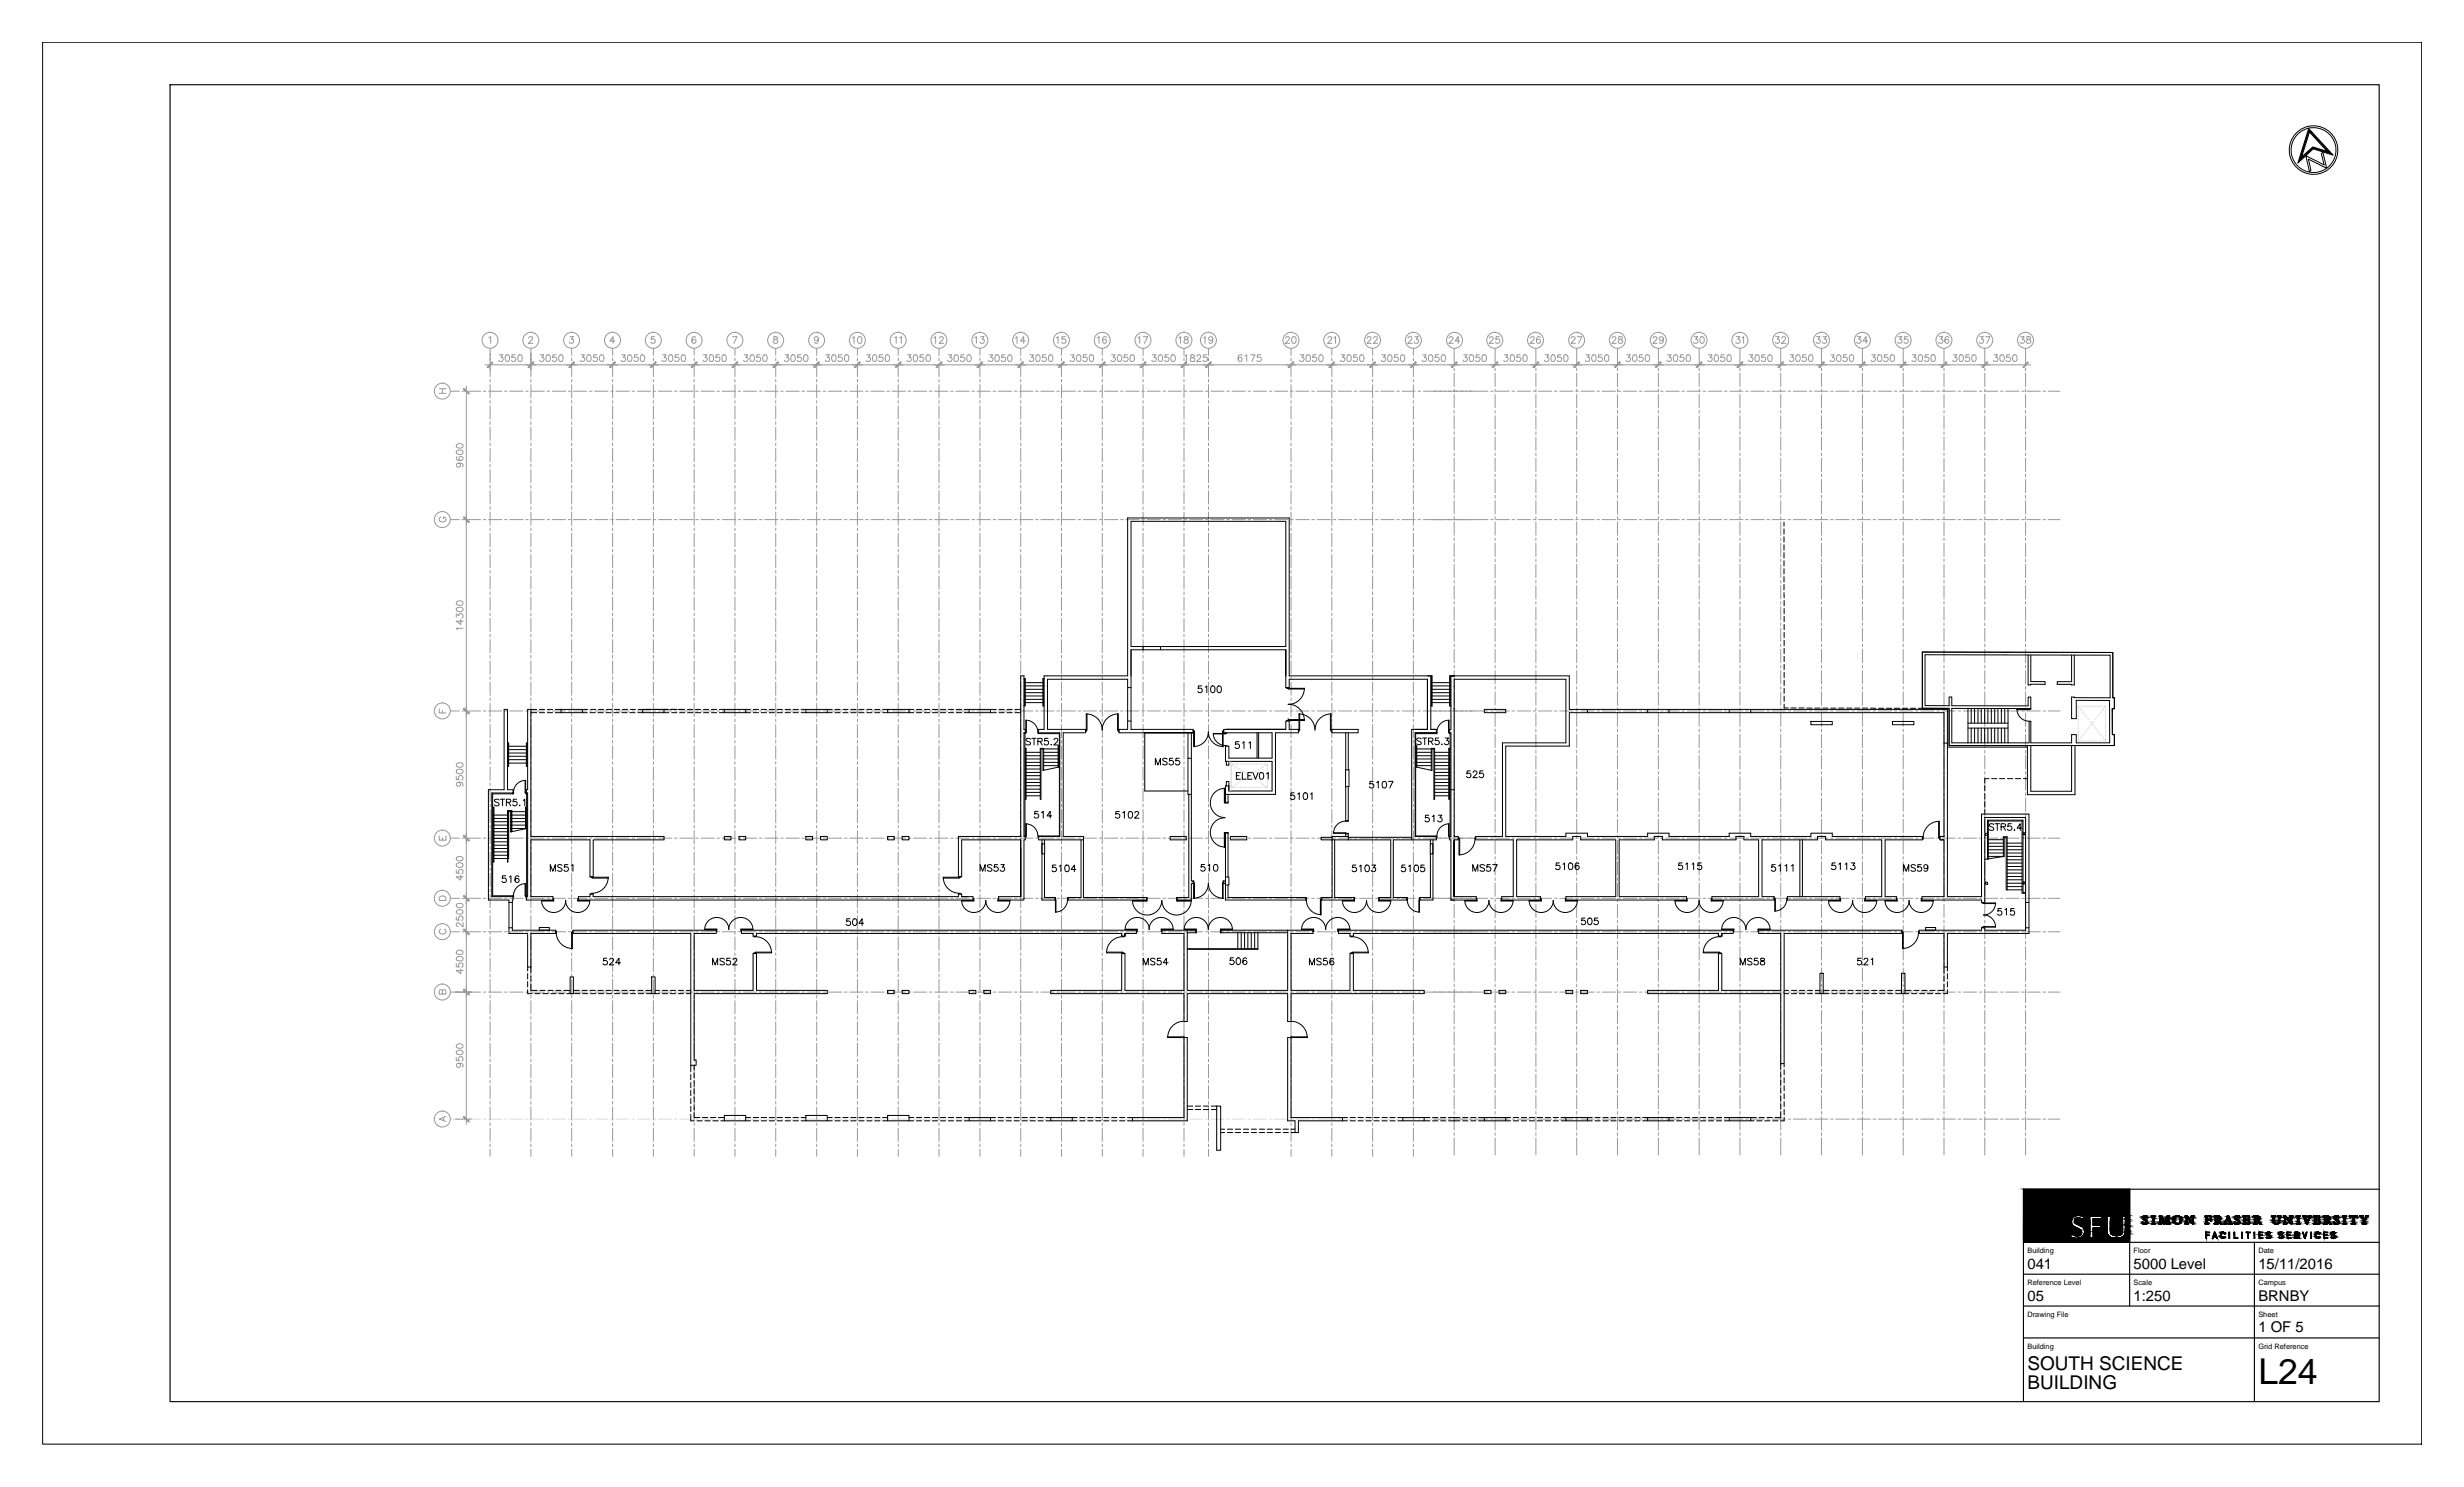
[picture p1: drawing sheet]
<svg xmlns="http://www.w3.org/2000/svg" width="737mm" height="444mm" viewBox="0 0 737 444" stroke-linecap="round" stroke-linejoin="round" font-family="sans-serif">
<defs><g id="words">
<text font-size="10.6" x="675.1" y="413.7">L24</text>
<g font-size="5.7">
<text x="606.1" y="409.5">SOUTH SCIENCE</text>
<text x="606.1" y="415.2">BUILDING</text>
</g>
<g font-size="4.4">
<text x="606.1" y="379.2">041</text>
<text x="637.8" y="379.2">5000 Level</text>
<text x="675.1" y="379.2">15/11/2016</text>
<text x="606.1" y="388.8">05</text>
<text x="637.8" y="388.8">1:250</text>
<text x="675.1" y="388.8">BRNBY</text>
<text x="675.1" y="398.1">1 OF 5</text>
</g>
<g font-size="2.2">
<text x="606.1" y="374.5">Building</text>
<text x="637.8" y="374.5">Floor</text>
<text x="675.1" y="374.5">Date</text>
<text x="606.1" y="384.1">Reference Level</text>
<text x="637.8" y="384.1">Scale</text>
<text x="675.1" y="384.1">Campus</text>
<text x="606.1" y="393.6">Drawing File</text>
<text x="675.1" y="393.6">Sheet</text>
<text x="606.1" y="403.1">Building</text>
<text x="675.1" y="403.1">Grid Reference</text>
</g>
</g></defs>
<!-- layer: FP041_5|SGR -->
<g fill="none" stroke="#989898" stroke-width=".3">
<path d="M134.7 116.9h2.6M138.1 116.9h.8M139.7 116.9h4M144.5 116.9h.7M146.1 116.9h3.9M146.5 104.2v2M146.5 107v.8M146.5 108.6v4M146.5 113.4v.8M146.5 115v3.9M146.5 119.7v.8M150.8 116.9h.8"/>
<path d="M152.4 116.9h4M157.2 116.9h.7M158.7 104.2v2M158.7 107v.8M158.7 108.6v4M158.7 113.4v.8M158.7 115v3.9M158.7 119.7v.8M158.8 116.9h3.9M163.5 116.9h.8M165.1 116.9h4M169.9 116.9h.7"/>
<path d="M170.9 104.2v2M170.9 107v.8M170.9 108.6v4M170.9 113.4v.8M170.9 115v3.9M170.9 119.7v.8M171.5 116.9h3.9M176.2 116.9h.8M177.8 116.9h4M182.6 116.9h.7M183.1 104.2v2M183.1 107v.8"/>
<path d="M183.1 108.6v4M183.1 113.4v.8M183.1 115v3.9M183.1 119.7v.8M184.2 116.9h3.9M188.9 116.9h.8M190.5 116.9h4M195.3 116.9h.7M195.3 104.2v2M195.3 107v.8M195.3 108.6v4M195.3 113.4v.8"/>
<path d="M195.3 115v3.9M195.3 119.7v.8M196.9 116.9h3.9M201.6 116.9h.8M203.2 116.9h4M207.5 104.2v2M207.5 107v.8M207.5 108.6v4M207.5 113.4v.8M207.5 115v3.9M207.5 119.7v.8M208 116.9h.7"/>
<path d="M209.6 116.9h3.9M214.3 116.9h.8M215.9 116.9h4M219.7 104.2v2M219.7 107v.8M219.7 108.6v4M219.7 113.4v.8M219.7 115v3.9M219.7 119.7v.8M220.7 116.9h.7M222.3 116.9h3.9M227 116.9h.8"/>
<path d="M228.6 116.9h4M231.9 104.2v2M231.9 107v.8M231.9 108.6v4M231.9 113.4v.8M231.9 115v3.9M231.9 119.7v.8M233.4 116.9h.7M235 116.9h3.9M239.7 116.9h.8M241.3 116.9h4M244.1 104.2v2"/>
<path d="M244.1 107v.8M244.1 108.6v4M244.1 113.4v.8M244.1 115v3.9M244.1 119.7v.8M246.1 116.9h.8M247.7 116.9h3.9M252.4 116.9h.8M254 116.9h4M256.3 104.2v2M256.3 107v.8M256.3 108.6v4"/>
<path d="M256.3 113.4v.8M256.3 115v3.9M256.3 119.7v.8M258.8 116.9h.8M260.4 116.9h3.9M265.1 116.9h.8M266.7 116.9h4M268.5 104.2v2M268.5 107v.8M268.5 108.6v4M268.5 113.4v.8M268.5 115v3.9"/>
<path d="M268.5 119.7v.8M271.5 116.9h.8M273.1 116.9h3.9M277.8 116.9h.8M279.4 116.9h4M280.7 104.2v2M280.7 107v.8M280.7 108.6v4M280.7 113.4v.8M280.7 115v3.9M280.7 119.7v.8M284.2 116.9h.8"/>
<path d="M285.8 116.9h3.9M290.5 116.9h.8M292.1 116.9h4M292.9 104.2v2M292.9 107v.8M292.9 108.6v4M292.9 113.4v.8M292.9 115v3.9M292.9 119.7v.8M296.9 116.9h.8M298.5 116.9h3.9M303.2 116.9h.8"/>
<path d="M304.8 116.9h4M305.1 104.2v2M305.1 107v.8M305.1 108.6v4M305.1 113.4v.8M305.1 115v3.9M305.1 119.7v.8M309.6 116.9h.8M311.2 116.9h3.9M315.9 116.9h.8M317.3 104.2v2M317.3 107v.8"/>
<path d="M317.3 108.6v4M317.3 113.4v.8M317.3 115v3.9M317.3 119.7v.8M317.5 116.9h4M322.3 116.9h.8M323.9 116.9h3.9M328.6 116.9h.8M329.5 104.2v2M329.5 107v.8M329.5 108.6v4M329.5 113.4v.8"/>
<path d="M329.5 115v3.9M329.5 119.7v.8M330.2 116.9h4M335 116.9h.8M336.6 116.9h3.9M341.3 116.9h.8M341.7 104.2v2M341.7 107v.8M341.7 108.6v4M341.7 113.4v.8M341.7 115v3.9M341.7 119.7v.8"/>
<path d="M342.9 116.9h4M347.7 116.9h.8M349.3 116.9h3.9M353.9 104.2v2M353.9 107v.8M353.9 108.6v4M353.9 113.4v.8M353.9 115v3.9M353.9 119.7v.8M354 116.9h.8M355.6 116.9h4M360.4 116.9h.8"/>
<path d="M361.3 104.2v2M361.3 107v.8M361.3 108.6v4M361.3 113.4v.8M361.3 115v3.9M361.3 119.7v.8M362 116.9h3.9M366.7 116.9h.8M368.3 116.9h4M373.1 116.9h.8M374.7 116.9h3.9M379.4 116.9h.8"/>
<path d="M381 116.9h4M385.8 116.9h.8M386 104.2v2M386 107v.8M386 108.6v4M386 113.4v.8M386 115v3.9M386 119.7v.8M387.4 116.9h3.9M392.1 116.9h.8M393.7 116.9h4M398.1 104.2v2"/>
<path d="M398.1 107v.8M398.1 108.6v4M398.1 113.4v.8M398.1 115v3.9M398.1 119.7v.8M398.5 116.9h.8M400.1 116.9h3.9M404.8 116.9h.8M406.4 116.9h4M410.3 104.2v2M410.3 107v.8M410.3 108.6v4"/>
<path d="M410.3 113.4v.8M410.3 115v3.9M410.3 119.7v.8M411.2 116.9h.8M412.8 116.9h3.9M417.5 116.9h.8M419.1 116.9h4M422.5 104.2v2M422.5 107v.8M422.5 108.6v4M422.5 113.4v.8M422.5 115v3.9"/>
<path d="M422.5 119.7v.8M423.9 116.9h.8M425.5 116.9h19.3M434.7 104.2v5M434.7 110v.8M434.7 111.6v3.9M434.7 116.3v.9M434.7 117.9v4M445.6 116.9h.8M447 104.2v5M447 110v.8M447 111.6v3.9"/>
<path d="M447 116.3v.9M447 117.9v4M447.2 116.9h4M452 116.9h.8M453.6 116.9h3.9M458.3 116.9h.8M459.1 104.2v5M459.1 110v.8M459.1 111.6v3.9M459.1 116.3v.9M459.1 117.9v4M459.9 116.9h4"/>
<path d="M464.7 116.9h.8M466.3 116.9h3.9M471 116.9h.8M471.3 104.2v5M471.3 110v.8M471.3 111.6v3.9M471.3 116.3v.9M471.3 117.9v4M472.6 116.9h4M477.4 116.9h.8M479 116.9h3.9M483.5 104.2v5"/>
<path d="M483.5 110v.8M483.5 111.6v3.9M483.5 116.3v.9M483.5 117.9v4M483.7 116.9h.8M485.3 116.9h4M490.1 116.9h.8M491.7 116.9h3.9M495.8 104.2v5M495.8 110v.8M495.8 111.6v3.9M495.8 116.3v.9"/>
<path d="M495.8 117.9v4M496.4 116.9h.8M498 116.9h4M502.8 116.9h.8M504.4 116.9h3.9M508 104.2v5M508 110v.8M508 111.6v3.9M508 116.3v.9M508 117.9v4M509.1 116.9h.8M510.7 116.9h4"/>
<path d="M515.5 116.9h.8M517.1 116.9h3.9M520.1 104.2v5M520.1 110v.8M520.1 111.6v3.9M520.1 116.3v.9M520.1 117.9v4M521.8 116.9h.8M523.4 116.9h4M528.2 116.9h.8M529.8 116.9h3.9M532.3 104.2v5"/>
<path d="M532.3 110v.8M532.3 111.6v3.9M532.3 116.3v.9M532.3 117.9v4M534.5 116.9h.8M536.1 116.9h4M540.9 116.9h.8M542.5 116.9h3.9M544.5 104.2v5M544.5 110v.8M544.5 111.6v3.9M544.5 116.3v.9"/>
<path d="M544.5 117.9v4M547.2 116.9h.8M548.8 116.9h4M553.6 116.9h.8M555.2 116.9h3.9M556.8 104.2v5M556.8 110v.8M556.8 111.6v3.9M556.8 116.3v.9M556.8 117.9v4M559.9 116.9h.8M561.5 116.9h4"/>
<path d="M566.3 116.9h.8M567.9 116.9h3.9M569 104.2v5M569 110v.8M569 111.6v3.9M569 116.3v.9M569 117.9v4M572.6 116.9h.8M574.2 116.9h4M579 116.9h.8M580.6 116.9h3.9M581.2 104.2v5"/>
<path d="M581.2 110v.8M581.2 111.6v3.9M581.2 116.3v.9M581.2 117.9v4M585.3 116.9h.8M586.9 116.9h4M591.7 116.9h.8M593.3 116.9h3.9M593.3 104.2v5M593.3 110v.8M593.3 111.6v3.9M593.3 116.3v.9"/>
<path d="M593.3 117.9v4M598 116.9h.8M599.6 116.9h4M604.4 116.9h.8M605.5 104.2v5M605.5 110v.8M605.5 111.6v3.9M605.5 116.3v.9M605.5 117.9v4M606 116.9h3.9M610.7 116.9h.8M612.3 116.9h3.5"/>
<path d="M146.5 121.3v4M146.5 126.1v.8M146.5 127.7v3.9M146.5 132.4v.8M146.5 134v4M146.5 138.8v.8M158.7 121.3v4M158.7 126.1v.8M158.7 127.7v3.9M158.7 132.4v.8M158.7 134v4M158.7 138.8v.8"/>
<path d="M170.9 121.3v4M170.9 126.1v.8M170.9 127.7v3.9M170.9 132.4v.8M170.9 134v4M170.9 138.8v.8M183.1 121.3v4M183.1 126.1v.8M183.1 127.7v3.9M183.1 132.4v.8M183.1 134v4M183.1 138.8v.8"/>
<path d="M195.3 121.3v4M195.3 126.1v.8M195.3 127.7v3.9M195.3 132.4v.8M195.3 134v4M195.3 138.8v.8M207.5 121.3v4M207.5 126.1v.8M207.5 127.7v3.9M207.5 132.4v.8M207.5 134v4M207.5 138.8v.8"/>
<path d="M219.7 121.3v4M219.7 126.1v.8M219.7 127.7v3.9M219.7 132.4v.8M219.7 134v4M219.7 138.8v.8M231.9 121.3v4M231.9 126.1v.8M231.9 127.7v3.9M231.9 132.4v.8M231.9 134v4M231.9 138.8v.8"/>
<path d="M244.1 121.3v4M244.1 126.1v.8M244.1 127.7v3.9M244.1 132.4v.8M244.1 134v4M244.1 138.8v.8M256.3 121.3v4M256.3 126.1v.8M256.3 127.7v3.9M256.3 132.4v.8M256.3 134v4M256.3 138.8v.8"/>
<path d="M268.5 121.3v4M268.5 126.1v.8M268.5 127.7v3.9M268.5 132.4v.8M268.5 134v4M268.5 138.8v.8M280.7 121.3v4M280.7 126.1v.8M280.7 127.7v3.9M280.7 132.4v.8M280.7 134v4M280.7 138.8v.8"/>
<path d="M292.9 121.3v4M292.9 126.1v.8M292.9 127.7v3.9M292.9 132.4v.8M292.9 134v4M292.9 138.8v.8M305.1 121.3v4M305.1 126.1v.8M305.1 127.7v3.9M305.1 132.4v.8M305.1 134v4M305.1 138.8v.8"/>
<path d="M317.3 121.3v4M317.3 126.1v.8M317.3 127.7v3.9M317.3 132.4v.8M317.3 134v4M317.3 138.8v.8M329.5 121.3v4M329.5 126.1v.8M329.5 127.7v3.9M329.5 132.4v.8M329.5 134v4M329.5 138.8v.8"/>
<path d="M341.7 121.3v4M341.7 126.1v.8M341.7 127.7v3.9M341.7 132.4v.8M341.7 134v4M341.7 138.8v.8M353.9 121.3v4M353.9 126.1v.8M353.9 127.7v3.9M353.9 132.4v.8M353.9 134v4M353.9 138.8v.8"/>
<path d="M361.3 121.3v4M361.3 126.1v.8M361.3 127.7v3.9M361.3 132.4v.8M361.3 134v4M361.3 138.8v.8M386 121.3v4M386 126.1v.8M386 127.7v3.9M386 132.4v.8M386 134v4M386 138.8v.8"/>
<path d="M398.1 121.3v4M398.1 126.1v.8M398.1 127.7v3.9M398.1 132.4v.8M398.1 134v4M398.1 138.8v.8M410.3 121.3v4M410.3 126.1v.8M410.3 127.7v3.9M410.3 132.4v.8M410.3 134v4M410.3 138.8v.8"/>
<path d="M422.5 121.3v4M422.5 126.1v.8M422.5 127.7v3.9M422.5 132.4v.8M422.5 134v4M422.5 138.8v.8M434.7 122.7v.8M434.7 124.3v3.9M434.7 129v.9M434.7 130.6v4M434.7 135.4v.8M434.7 137v3.9"/>
<path d="M447 122.7v.8M447 124.3v3.9M447 129v.9M447 130.6v4M447 135.4v.8M447 137v3.9M459.1 122.7v.8M459.1 124.3v3.9M459.1 129v.9M459.1 130.6v4M459.1 135.4v.8M459.1 137v3.9"/>
<path d="M471.3 122.7v.8M471.3 124.3v3.9M471.3 129v.9M471.3 130.6v4M471.3 135.4v.8M471.3 137v3.9M483.5 122.7v.8M483.5 124.3v3.9M483.5 129v.9M483.5 130.6v4M483.5 135.4v.8M483.5 137v3.9"/>
<path d="M495.8 122.7v.8M495.8 124.3v3.9M495.8 129v.9M495.8 130.6v4M495.8 135.4v.8M495.8 137v3.9M508 122.7v.8M508 124.3v3.9M508 129v.9M508 130.6v4M508 135.4v.8M508 137v3.9"/>
<path d="M520.1 122.7v.8M520.1 124.3v3.9M520.1 129v.9M520.1 130.6v4M520.1 135.4v.8M520.1 137v3.9M532.3 122.7v.8M532.3 124.3v3.9M532.3 129v.9M532.3 130.6v4M532.3 135.4v.8M532.3 137v3.9"/>
<path d="M544.5 122.7v.8M544.5 124.3v3.9M544.5 129v.9M544.5 130.6v4M544.5 135.4v.8M544.5 137v3.9M556.8 122.7v.8M556.8 124.3v3.9M556.8 129v.9M556.8 130.6v4M556.8 135.4v.8M556.8 137v3.9"/>
<path d="M569 122.7v.8M569 124.3v3.9M569 129v.9M569 130.6v4M569 135.4v.8M569 137v3.9M581.2 122.7v.8M581.2 124.3v3.9M581.2 129v.9M581.2 130.6v4M581.2 135.4v.8M581.2 137v3.9"/>
<path d="M593.3 122.7v.8M593.3 124.3v3.9M593.3 129v.9M593.3 130.6v4M593.3 135.4v.8M593.3 137v3.9M605.5 122.7v.8M605.5 124.3v3.9M605.5 129v.9M605.5 130.6v4M605.5 135.4v.8M605.5 137v3.9"/>
<path d="M134.7 155.3h2.6M138.1 155.3h.8M139.7 155.3h4M144.5 155.3h.7M146.1 155.3h3.9M146.5 140.4v3.9M146.5 145.1v.8M146.5 146.7v4M146.5 151.5v.8M146.5 153.1v3.9M146.5 157.8v.8M146.5 159.4v4"/>
<path d="M150.8 155.3h.8M152.4 155.3h4M157.2 155.3h.7M158.7 140.4v3.9M158.7 145.1v.8M158.7 146.7v4M158.7 151.5v.8M158.7 153.1v3.9M158.7 157.8v.8M158.7 159.4v4M158.8 155.3h3.9M163.5 155.3h.8"/>
<path d="M165.1 155.3h4M169.9 155.3h.7M170.9 140.4v3.9M170.9 145.1v.8M170.9 146.7v4M170.9 151.5v.8M170.9 153.1v3.9M170.9 157.8v.8M170.9 159.4v4M171.5 155.3h3.9M176.2 155.3h.8M177.8 155.3h4"/>
<path d="M182.6 155.3h.7M183.1 140.4v3.9M183.1 145.1v.8M183.1 146.7v4M183.1 151.5v.8M183.1 153.1v3.9M183.1 157.8v.8M183.1 159.4v4M184.2 155.3h3.9M188.9 155.3h.8M190.5 155.3h4M195.3 155.3h.7"/>
<path d="M195.3 140.4v3.9M195.3 145.1v.8M195.3 146.7v4M195.3 151.5v.8M195.3 153.1v3.9M195.3 157.8v.8M195.3 159.4v4M196.9 155.3h3.9M201.6 155.3h.8M203.2 155.3h4M207.5 140.4v3.9M207.5 145.1v.8"/>
<path d="M207.5 146.7v4M207.5 151.5v.8M207.5 153.1v3.9M207.5 157.8v.8M207.5 159.4v4M208 155.3h.7M209.6 155.3h3.9M214.3 155.3h.8M215.9 155.3h4M219.7 140.4v3.9M219.7 145.1v.8M219.7 146.7v4"/>
<path d="M219.7 151.5v.8M219.7 153.1v3.9M219.7 157.8v.8M219.7 159.4v4M220.7 155.3h.7M222.3 155.3h3.9M227 155.3h.8M228.6 155.3h4M231.9 140.4v3.9M231.9 145.1v.8M231.9 146.7v4M231.9 151.5v.8"/>
<path d="M231.9 153.1v3.9M231.9 157.8v.8M231.9 159.4v4M233.4 155.3h.7M235 155.3h3.9M239.7 155.3h.8M241.3 155.3h4M244.1 140.4v3.9M244.1 145.1v.8M244.1 146.7v4M244.1 151.5v.8M244.1 153.1v3.9"/>
<path d="M244.1 157.8v.8M244.1 159.4v4M246.1 155.3h.8M247.7 155.3h3.9M252.4 155.3h.8M254 155.3h4M256.3 140.4v3.9M256.3 145.1v.8M256.3 146.7v4M256.3 151.5v.8M256.3 153.1v3.9M256.3 157.8v.8"/>
<path d="M256.3 159.4v4M258.8 155.3h.8M260.4 155.3h3.9M265.1 155.3h.8M266.7 155.3h4M268.5 140.4v3.9M268.5 145.1v.8M268.5 146.7v4M268.5 151.5v.8M268.5 153.1v3.9M268.5 157.8v.8M268.5 159.4v4"/>
<path d="M271.5 155.3h.8M273.1 155.3h3.9M277.8 155.3h.8M279.4 155.3h4M280.7 140.4v3.9M280.7 145.1v.8M280.7 146.7v4M280.7 151.5v.8M280.7 153.1v3.9M280.7 157.8v.8M280.7 159.4v4M284.2 155.3h.8"/>
<path d="M285.8 155.3h3.9M290.5 155.3h.8M292.1 155.3h4M292.9 140.4v3.9M292.9 145.1v.8M292.9 146.7v4M292.9 151.5v.8M292.9 153.1v3.9M292.9 157.8v.8M292.9 159.4v4M296.9 155.3h.8M298.5 155.3h3.9"/>
<path d="M303.2 155.3h.8M304.8 155.3h4M305.1 140.4v3.9M305.1 145.1v.8M305.1 146.7v4M305.1 151.5v.8M305.1 153.1v3.9M305.1 157.8v.8M305.1 159.4v4M309.6 155.3h.8M311.2 155.3h3.9M315.9 155.3h.8"/>
<path d="M317.3 140.4v3.9M317.3 145.1v.8M317.3 146.7v4M317.3 151.5v.8M317.3 153.1v3.9M317.3 157.8v.8M317.3 159.4v4M317.5 155.3h4M322.3 155.3h.8M323.9 155.3h3.9M328.6 155.3h.8M329.5 140.4v3.9"/>
<path d="M329.5 145.1v.8M329.5 146.7v4M329.5 151.5v.8M329.5 153.1v3.9M329.5 157.8v.8M329.5 159.4v4M330.2 155.3h4M335 155.3h.8M336.6 155.3h3.9M341.3 155.3h.8M341.7 140.4v3.9M341.7 145.1v.8"/>
<path d="M341.7 146.7v4M341.7 151.5v.8M341.7 153.1v3.9M341.7 157.8v.8M341.7 159.4v4M342.9 155.3h4M347.7 155.3h.8M349.3 155.3h3.9M353.9 140.4v3.9M353.9 145.1v.8M353.9 146.7v4M353.9 151.5v.8"/>
<path d="M353.9 153.1v3.9M353.9 157.8v.8M353.9 159.4v4M354 155.3h.8M355.6 155.3h4M360.4 155.3h.8M361.3 140.4v3.9M361.3 145.1v.8M361.3 146.7v4M361.3 151.5v.8M361.3 153.1v3.9M361.3 157.8v.8"/>
<path d="M361.3 159.4v4M362 155.3h3.9M366.7 155.3h.8M368.3 155.3h4M373.1 155.3h.8M374.7 155.3h3.9M379.4 155.3h.8M381 155.3h4M385.8 155.3h.8M386 140.4v3.9M386 145.1v.8M386 146.7v4"/>
<path d="M386 151.5v.8M386 153.1v3.9M386 157.8v.8M386 159.4v4M387.4 155.3h3.9M392.1 155.3h.8M393.7 155.3h4M398.1 140.4v3.9M398.1 145.1v.8M398.1 146.7v4M398.1 151.5v.8M398.1 153.1v3.9"/>
<path d="M398.1 157.8v.8M398.1 159.4v4M398.5 155.3h.8M400.1 155.3h3.9M404.8 155.3h.8M406.4 155.3h4M410.3 140.4v3.9M410.3 145.1v.8M410.3 146.7v4M410.3 151.5v.8M410.3 153.1v3.9M410.3 157.8v.8"/>
<path d="M410.3 159.4v4M411.2 155.3h.8M412.8 155.3h3.9M417.5 155.3h.8M419.1 155.3h4M422.5 140.4v3.9M422.5 145.1v.8M422.5 146.7v4M422.5 151.5v.8M422.5 153.1v3.9M422.5 157.8v.8M422.5 159.4v4"/>
<path d="M423.9 155.3h.8M425.5 155.3h19.3M434.7 141.7v.9M434.7 143.3v4M434.7 148.1v.8M434.7 149.7v3.9M434.7 154.4v.9M434.7 156v4M445.6 155.3h.8M447 141.7v.9M447 143.3v4M447 148.1v.8"/>
<path d="M447 149.7v3.9M447 154.4v.9M447 156v4M447.2 155.3h4M452 155.3h.8M453.6 155.3h3.9M458.3 155.3h.8M459.1 141.7v.9M459.1 143.3v4M459.1 148.1v.8M459.1 149.7v3.9M459.1 154.4v.9"/>
<path d="M459.1 156v4M459.9 155.3h4M464.7 155.3h.8M466.3 155.3h3.9M471 155.3h.8M471.3 141.7v.9M471.3 143.3v4M471.3 148.1v.8M471.3 149.7v3.9M471.3 154.4v.9M471.3 156v4M472.6 155.3h4"/>
<path d="M477.4 155.3h.8M479 155.3h3.9M483.5 141.7v.9M483.5 143.3v4M483.5 148.1v.8M483.5 149.7v3.9M483.5 154.4v.9M483.5 156v4M483.7 155.3h.8M485.3 155.3h4M490.1 155.3h.8M491.7 155.3h3.9"/>
<path d="M495.8 141.7v.9M495.8 143.3v4M495.8 148.1v.8M495.8 149.7v3.9M495.8 154.4v.9M495.8 156v4M496.4 155.3h.8M498 155.3h4M502.8 155.3h.8M504.4 155.3h3.9M508 141.7v.9M508 143.3v4"/>
<path d="M508 148.1v.8M508 149.7v3.9M508 154.4v.9M508 156v4M509.1 155.3h.8M510.7 155.3h4M515.5 155.3h.8M517.1 155.3h3.9M520.1 141.7v.9M520.1 143.3v4M520.1 148.1v.8M520.1 149.7v3.9"/>
<path d="M520.1 154.4v.9M520.1 156v4M521.8 155.3h.8M523.4 155.3h4M528.2 155.3h.8M529.8 155.3h3.9M532.3 141.7v.9M532.3 143.3v4M532.3 148.1v.8M532.3 149.7v3.9M532.3 154.4v.9M532.3 156v4"/>
<path d="M534.5 155.3h.8M536.1 155.3h4M540.9 155.3h.8M542.5 155.3h3.9M544.5 141.7v.9M544.5 143.3v4M544.5 148.1v.8M544.5 149.7v3.9M544.5 154.4v.9M544.5 156v4M547.2 155.3h.8M548.8 155.3h4"/>
<path d="M553.6 155.3h.8M555.2 155.3h3.9M556.8 141.7v.9M556.8 143.3v4M556.8 148.1v.8M556.8 149.7v3.9M556.8 154.4v.9M556.8 156v4M559.9 155.3h.8M561.5 155.3h4M566.3 155.3h.8M567.9 155.3h3.9"/>
<path d="M569 141.7v.9M569 143.3v4M569 148.1v.8M569 149.7v3.9M569 154.4v.9M569 156v4M572.6 155.3h.8M574.2 155.3h4M579 155.3h.8M580.6 155.3h3.9M581.2 141.7v.9M581.2 143.3v4"/>
<path d="M581.2 148.1v.8M581.2 149.7v3.9M581.2 154.4v.9M581.2 156v4M585.3 155.3h.8M586.9 155.3h4M591.7 155.3h.8M593.3 155.3h3.9M593.3 141.7v.9M593.3 143.3v4M593.3 148.1v.8M593.3 149.7v3.9"/>
<path d="M593.3 154.4v.9M593.3 156v4M598 155.3h.8M599.6 155.3h4M604.4 155.3h.8M605.5 141.7v.9M605.5 143.3v4M605.5 148.1v.8M605.5 149.7v3.9M605.5 154.4v.9M605.5 156v4M606 155.3h3.9"/>
<path d="M610.7 155.3h.8M612.3 155.3h3.5M146.5 164.2v.8M146.5 165.8v3.9M146.5 170.5v.8M146.5 172.1v4M146.5 176.9v.8M146.5 178.5v3.9M158.7 164.2v.8M158.7 165.8v3.9M158.7 170.5v.8M158.7 172.1v4"/>
<path d="M158.7 176.9v.8M158.7 178.5v3.9M170.9 164.2v.8M170.9 165.8v3.9M170.9 170.5v.8M170.9 172.1v4M170.9 176.9v.8M170.9 178.5v3.9M183.1 164.2v.8M183.1 165.8v3.9M183.1 170.5v.8M183.1 172.1v4"/>
<path d="M183.1 176.9v.8M183.1 178.5v3.9M195.3 164.2v.8M195.3 165.8v3.9M195.3 170.5v.8M195.3 172.1v4M195.3 176.9v.8M195.3 178.5v3.9M207.5 164.2v.8M207.5 165.8v3.9M207.5 170.5v.8M207.5 172.1v4"/>
<path d="M207.5 176.9v.8M207.5 178.5v3.9M219.7 164.2v.8M219.7 165.8v3.9M219.7 170.5v.8M219.7 172.1v4M219.7 176.9v.8M219.7 178.5v3.9M231.9 164.2v.8M231.9 165.8v3.9M231.9 170.5v.8M231.9 172.1v4"/>
<path d="M231.9 176.9v.8M231.9 178.5v3.9M244.1 164.2v.8M244.1 165.8v3.9M244.1 170.5v.8M244.1 172.1v4M244.1 176.9v.8M244.1 178.5v3.9M256.3 164.2v.8M256.3 165.8v3.9M256.3 170.5v.8M256.3 172.1v4"/>
<path d="M256.3 176.9v.8M256.3 178.5v3.9M268.5 164.2v.8M268.5 165.8v3.9M268.5 170.5v.8M268.5 172.1v4M268.5 176.9v.8M268.5 178.5v3.9M280.7 164.2v.8M280.7 165.8v3.9M280.7 170.5v.8M280.7 172.1v4"/>
<path d="M280.7 176.9v.8M280.7 178.5v3.9M292.9 164.2v.8M292.9 165.8v3.9M292.9 170.5v.8M292.9 172.1v4M292.9 176.9v.8M292.9 178.5v3.9M305.1 164.2v.8M305.1 165.8v3.9M305.1 170.5v.8M305.1 172.1v4"/>
<path d="M305.1 176.9v.8M305.1 178.5v3.9M317.3 164.2v.8M317.3 165.8v3.9M317.3 170.5v.8M317.3 172.1v4M317.3 176.9v.8M317.3 178.5v3.9M329.5 164.2v.8M329.5 165.8v3.9M329.5 170.5v.8M329.5 172.1v4"/>
<path d="M329.5 176.9v.8M329.5 178.5v3.9M341.7 164.2v.8M341.7 165.8v3.9M341.7 170.5v.8M341.7 172.1v4M341.7 176.9v.8M341.7 178.5v3.9M353.9 164.2v.8M353.9 165.8v3.9M353.9 170.5v.8M353.9 172.1v4"/>
<path d="M353.9 176.9v.8M353.9 178.5v3.9M361.3 164.2v.8M361.3 165.8v3.9M361.3 170.5v.8M361.3 172.1v4M361.3 176.9v.8M361.3 178.5v3.9M386 164.2v.8M386 165.8v3.9M386 170.5v.8M386 172.1v4"/>
<path d="M386 176.9v.8M386 178.5v3.9M398.1 164.2v.8M398.1 165.8v3.9M398.1 170.5v.8M398.1 172.1v4M398.1 176.9v.8M398.1 178.5v3.9M410.3 164.2v.8M410.3 165.8v3.9M410.3 170.5v.8M410.3 172.1v4"/>
<path d="M410.3 176.9v.8M410.3 178.5v3.9M422.5 164.2v.8M422.5 165.8v3.9M422.5 170.5v.8M422.5 172.1v4M422.5 176.9v.8M422.5 178.5v3.9M434.7 160.8v.8M434.7 162.4v3.9M434.7 167.1v.9M434.7 168.7v4"/>
<path d="M434.7 173.5v.8M434.7 175.1v3.9M434.7 179.8v.9M447 160.8v.8M447 162.4v3.9M447 167.1v.9M447 168.7v4M447 173.5v.8M447 175.1v3.9M447 179.8v.9M459.1 160.8v.8M459.1 162.4v3.9"/>
<path d="M459.1 167.1v.9M459.1 168.7v4M459.1 173.5v.8M459.1 175.1v3.9M459.1 179.8v.9M471.3 160.8v.8M471.3 162.4v3.9M471.3 167.1v.9M471.3 168.7v4M471.3 173.5v.8M471.3 175.1v3.9M471.3 179.8v.9"/>
<path d="M483.5 160.8v.8M483.5 162.4v3.9M483.5 167.1v.9M483.5 168.7v4M483.5 173.5v.8M483.5 175.1v3.9M483.5 179.8v.9M495.8 160.8v.8M495.8 162.4v3.9M495.8 167.1v.9M495.8 168.7v4M495.8 173.5v.8"/>
<path d="M495.8 175.1v3.9M495.8 179.8v.9M508 160.8v.8M508 162.4v3.9M508 167.1v.9M508 168.7v4M508 173.5v.8M508 175.1v3.9M508 179.8v.9M520.1 160.8v.8M520.1 162.4v3.9M520.1 167.1v.9"/>
<path d="M520.1 168.7v4M520.1 173.5v.8M520.1 175.1v3.9M520.1 179.8v.9M532.3 160.8v.8M532.3 162.4v3.9M532.3 167.1v.9M532.3 168.7v4M532.3 173.5v.8M532.3 175.1v3.9M532.3 179.8v.9M544.5 160.8v.8"/>
<path d="M544.5 162.4v3.9M544.5 167.1v.9M544.5 168.7v4M544.5 173.5v.8M544.5 175.1v3.9M544.5 179.8v.9M556.8 160.8v.8M556.8 162.4v3.9M556.8 167.1v.9M556.8 168.7v4M556.8 173.5v.8M556.8 175.1v3.9"/>
<path d="M556.8 179.8v.9M569 160.8v.8M569 162.4v3.9M569 167.1v.9M569 168.7v4M569 173.5v.8M569 175.1v3.9M569 179.8v.9M581.2 160.8v.8M581.2 162.4v3.9M581.2 167.1v.9M581.2 168.7v4"/>
<path d="M581.2 173.5v.8M581.2 175.1v3.9M581.2 179.8v.9M593.3 160.8v.8M593.3 162.4v3.9M593.3 167.1v.9M593.3 168.7v4M593.3 173.5v.8M593.3 175.1v3.9M593.3 179.8v.9M605.5 160.8v.8M605.5 162.4v3.9"/>
<path d="M605.5 167.1v.9M605.5 168.7v4M605.5 173.5v.8M605.5 175.1v3.9M605.5 179.8v.9M146.5 183.2v.8M146.5 184.8v4M146.5 189.6v.8M146.5 191.2v3.9M146.5 195.9v.8M146.5 197.5v4M158.7 183.2v.8"/>
<path d="M158.7 184.8v4M158.7 189.6v.8M158.7 191.2v3.9M158.7 195.9v.8M158.7 197.5v4M170.9 183.2v.8M170.9 184.8v4M170.9 189.6v.8M170.9 191.2v3.9M170.9 195.9v.8M170.9 197.5v4M183.1 183.2v.8"/>
<path d="M183.1 184.8v4M183.1 189.6v.8M183.1 191.2v3.9M183.1 195.9v.8M183.1 197.5v4M195.3 183.2v.8M195.3 184.8v4M195.3 189.6v.8M195.3 191.2v3.9M195.3 195.9v.8M195.3 197.5v4M207.5 183.2v.8"/>
<path d="M207.5 184.8v4M207.5 189.6v.8M207.5 191.2v3.9M207.5 195.9v.8M207.5 197.5v4M219.7 183.2v.8M219.7 184.8v4M219.7 189.6v.8M219.7 191.2v3.9M219.7 195.9v.8M219.7 197.5v4M231.9 183.2v.8"/>
<path d="M231.9 184.8v4M231.9 189.6v.8M231.9 191.2v3.9M231.9 195.9v.8M231.9 197.5v4M244.1 183.2v.8M244.1 184.8v4M244.1 189.6v.8M244.1 191.2v3.9M244.1 195.9v.8M244.1 197.5v4M256.3 183.2v.8"/>
<path d="M256.3 184.8v4M256.3 189.6v.8M256.3 191.2v3.9M256.3 195.9v.8M256.3 197.5v4M268.5 183.2v.8M268.5 184.8v4M268.5 189.6v.8M268.5 191.2v3.9M268.5 195.9v.8M268.5 197.5v4M280.7 183.2v.8"/>
<path d="M280.7 184.8v4M280.7 189.6v.8M280.7 191.2v3.9M280.7 195.9v.8M280.7 197.5v4M292.9 183.2v.8M292.9 184.8v4M292.9 189.6v.8M292.9 191.2v3.9M292.9 195.9v.8M292.9 197.5v4M305.1 183.2v.8"/>
<path d="M305.1 184.8v4M305.1 189.6v.8M305.1 191.2v3.9M305.1 195.9v.8M305.1 197.5v4M317.3 183.2v.8M317.3 184.8v4M317.3 189.6v.8M317.3 191.2v3.9M317.3 195.9v.8M317.3 197.5v4M329.5 183.2v.8"/>
<path d="M329.5 184.8v4M329.5 189.6v.8M329.5 191.2v3.9M329.5 195.9v.8M329.5 197.5v4M341.7 183.2v.8M341.7 184.8v4M341.7 189.6v.8M341.7 191.2v3.9M341.7 195.9v.8M341.7 197.5v4M353.9 183.2v.8"/>
<path d="M353.9 184.8v4M353.9 189.6v.8M353.9 191.2v3.9M353.9 195.9v.8M353.9 197.5v4M361.3 183.2v.8M361.3 184.8v4M361.3 189.6v.8M361.3 191.2v3.9M361.3 195.9v.8M361.3 197.5v4M386 183.2v.8"/>
<path d="M386 184.8v4M386 189.6v.8M386 191.2v3.9M386 195.9v.8M386 197.5v4M398.1 183.2v.8M398.1 184.8v4M398.1 189.6v.8M398.1 191.2v3.9M398.1 195.9v.8M398.1 197.5v4M410.3 183.2v.8"/>
<path d="M410.3 184.8v4M410.3 189.6v.8M410.3 191.2v3.9M410.3 195.9v.8M410.3 197.5v4M422.5 183.2v.8M422.5 184.8v4M422.5 189.6v.8M422.5 191.2v3.9M422.5 195.9v.8M422.5 197.5v4M434.7 181.4v4"/>
<path d="M434.7 186.2v.8M434.7 187.8v3.9M434.7 192.5v.9M434.7 194.1v4M434.7 198.9v.8M447 181.4v4M447 186.2v.8M447 187.8v3.9M447 192.5v.9M447 194.1v4M447 198.9v.8M459.1 181.4v4"/>
<path d="M459.1 186.2v.8M459.1 187.8v3.9M459.1 192.5v.9M459.1 194.1v4M459.1 198.9v.8M471.3 181.4v4M471.3 186.2v.8M471.3 187.8v3.9M471.3 192.5v.9M471.3 194.1v4M471.3 198.9v.8M483.5 181.4v4"/>
<path d="M483.5 186.2v.8M483.5 187.8v3.9M483.5 192.5v.9M483.5 194.1v4M483.5 198.9v.8M495.8 181.4v4M495.8 186.2v.8M495.8 187.8v3.9M495.8 192.5v.9M495.8 194.1v4M495.8 198.9v.8M508 181.4v4"/>
<path d="M508 186.2v.8M508 187.8v3.9M508 192.5v.9M508 194.1v4M508 198.9v.8M520.1 181.4v4M520.1 186.2v.8M520.1 187.8v3.9M520.1 192.5v.9M520.1 194.1v4M520.1 198.9v.8M532.3 181.4v4"/>
<path d="M532.3 186.2v.8M532.3 187.8v3.9M532.3 192.5v.9M532.3 194.1v4M532.3 198.9v.8M544.5 181.4v4M544.5 186.2v.8M544.5 187.8v3.9M544.5 192.5v.9M544.5 194.1v4M544.5 198.9v.8M556.8 181.4v4"/>
<path d="M556.8 186.2v.8M556.8 187.8v3.9M556.8 192.5v.9M556.8 194.1v4M556.8 198.9v.8M569 181.4v4M569 186.2v.8M569 187.8v3.9M569 192.5v.9M569 194.1v4M569 198.9v.8M581.2 181.4v4"/>
<path d="M581.2 186.2v.8M581.2 187.8v3.9M581.2 192.5v.9M581.2 194.1v4M581.2 198.9v.8M593.3 181.4v4M593.3 186.2v.8M593.3 187.8v3.9M593.3 192.5v.9M593.3 194.1v4M593.3 198.9v.8M605.5 181.4v4"/>
<path d="M605.5 186.2v.8M605.5 187.8v3.9M605.5 192.5v.9M605.5 194.1v4M605.5 198.9v.8M134.7 212.5h2.6M138.1 212.5h.8M139.7 212.5h4M144.5 212.5h.7M146.1 212.5h3.9M146.5 202.3v.8M146.5 203.9v3.9"/>
<path d="M146.5 208.6v.8M146.5 210.2v4M146.5 215v.8M146.5 216.6v3.9M150.8 212.5h.8M152.4 212.5h4M157.2 212.5h.7M158.7 202.3v.8M158.7 203.9v3.9M158.7 208.6v.8M158.7 210.2v4M158.7 215v.8"/>
<path d="M158.7 216.6v3.9M158.8 212.5h3.9M163.5 212.5h.8M165.1 212.5h4M169.9 212.5h.7M170.9 202.3v.8M170.9 203.9v3.9M170.9 208.6v.8M170.9 210.2v4M170.9 215v.8M170.9 216.6v3.9M171.5 212.5h3.9"/>
<path d="M176.2 212.5h.8M177.8 212.5h4M182.6 212.5h.7M183.1 202.3v.8M183.1 203.9v3.9M183.1 208.6v.8M183.1 210.2v4M183.1 215v.8M183.1 216.6v3.9M184.2 212.5h3.9M188.9 212.5h.8M190.5 212.5h4"/>
<path d="M195.3 212.5h.7M195.3 202.3v.8M195.3 203.9v3.9M195.3 208.6v.8M195.3 210.2v4M195.3 215v.8M195.3 216.6v3.9M196.9 212.5h3.9M201.6 212.5h.8M203.2 212.5h4M207.5 202.3v.8M207.5 203.9v3.9"/>
<path d="M207.5 208.6v.8M207.5 210.2v4M207.5 215v.8M207.5 216.6v3.9M208 212.5h.7M209.6 212.5h3.9M214.3 212.5h.8M215.9 212.5h4M219.7 202.3v.8M219.7 203.9v3.9M219.7 208.6v.8M219.7 210.2v4"/>
<path d="M219.7 215v.8M219.7 216.6v3.9M220.7 212.5h.7M222.3 212.5h3.9M227 212.5h.8M228.6 212.5h4M231.9 202.3v.8M231.9 203.9v3.9M231.9 208.6v.8M231.9 210.2v4M231.9 215v.8M231.9 216.6v3.9"/>
<path d="M233.4 212.5h.7M235 212.5h3.9M239.7 212.5h.8M241.3 212.5h4M244.1 202.3v.8M244.1 203.9v3.9M244.1 208.6v.8M244.1 210.2v4M244.1 215v.8M244.1 216.6v3.9M246.1 212.5h.8M247.7 212.5h3.9"/>
<path d="M252.4 212.5h.8M254 212.5h4M256.3 202.3v.8M256.3 203.9v3.9M256.3 208.6v.8M256.3 210.2v4M256.3 215v.8M256.3 216.6v3.9M258.8 212.5h.8M260.4 212.5h3.9M265.1 212.5h.8M266.7 212.5h4"/>
<path d="M268.5 202.3v.8M268.5 203.9v3.9M268.5 208.6v.8M268.5 210.2v4M268.5 215v.8M268.5 216.6v3.9M271.5 212.5h.8M273.1 212.5h3.9M277.8 212.5h.8M279.4 212.5h4M280.7 202.3v.8M280.7 203.9v3.9"/>
<path d="M280.7 208.6v.8M280.7 210.2v4M280.7 215v.8M280.7 216.6v3.9M284.2 212.5h.8M285.8 212.5h3.9M290.5 212.5h.8M292.1 212.5h4M292.9 202.3v.8M292.9 203.9v3.9M292.9 208.6v.8M292.9 210.2v4"/>
<path d="M292.9 215v.8M292.9 216.6v3.9M296.9 212.5h.8M298.5 212.5h3.9M303.2 212.5h.8M304.8 212.5h4M305.1 202.3v.8M305.1 203.9v3.9M305.1 208.6v.8M305.1 210.2v4M305.1 215v.8M305.1 216.6v3.9"/>
<path d="M309.6 212.5h.8M311.2 212.5h3.9M315.9 212.5h.8M317.3 202.3v.8M317.3 203.9v3.9M317.3 208.6v.8M317.3 210.2v4M317.3 215v.8M317.3 216.6v3.9M317.5 212.5h4M322.3 212.5h.8M323.9 212.5h3.9"/>
<path d="M328.6 212.5h.8M329.5 202.3v.8M329.5 203.9v3.9M329.5 208.6v.8M329.5 210.2v4M329.5 215v.8M329.5 216.6v3.9M330.2 212.5h4M335 212.5h.8M336.6 212.5h3.9M341.3 212.5h.8M341.7 202.3v.8"/>
<path d="M341.7 203.9v3.9M341.7 208.6v.8M341.7 210.2v4M341.7 215v.8M341.7 216.6v3.9M342.9 212.5h4M347.7 212.5h.8M349.3 212.5h3.9M353.9 202.3v.8M353.9 203.9v3.9M353.9 208.6v.8M353.9 210.2v4"/>
<path d="M353.9 215v.8M353.9 216.6v3.9M354 212.5h.8M355.6 212.5h4M360.4 212.5h.8M361.3 202.3v.8M361.3 203.9v3.9M361.3 208.6v.8M361.3 210.2v4M361.3 215v.8M361.3 216.6v3.9M362 212.5h3.9"/>
<path d="M366.7 212.5h.8M368.3 212.5h4M373.1 212.5h.8M374.7 212.5h3.9M379.4 212.5h.8M381 212.5h4M385.8 212.5h.8M386 202.3v.8M386 203.9v3.9M386 208.6v.8M386 210.2v4M386 215v.8"/>
<path d="M386 216.6v3.9M387.4 212.5h3.9M392.1 212.5h.8M393.7 212.5h4M398.1 202.3v.8M398.1 203.9v3.9M398.1 208.6v.8M398.1 210.2v4M398.1 215v.8M398.1 216.6v3.9M398.5 212.5h.8M400.1 212.5h3.9"/>
<path d="M404.8 212.5h.8M406.4 212.5h4M410.3 202.3v.8M410.3 203.9v3.9M410.3 208.6v.8M410.3 210.2v4M410.3 215v.8M410.3 216.6v3.9M411.2 212.5h.8M412.8 212.5h3.9M417.5 212.5h.8M419.1 212.5h4"/>
<path d="M422.5 202.3v.8M422.5 203.9v3.9M422.5 208.6v.8M422.5 210.2v4M422.5 215v.8M422.5 216.6v3.9M423.9 212.5h.8M425.5 212.5h19.3M434.7 200.5v3.9M434.7 205.2v.9M434.7 206.8v4M434.7 211.6v.8"/>
<path d="M434.7 213.2v3.9M434.7 217.9v.9M434.7 219.5v4M445.6 212.5h.8M447 200.5v3.9M447 205.2v.9M447 206.8v4M447 211.6v.8M447 213.2v3.9M447 217.9v.9M447 219.5v4M447.2 212.5h4"/>
<path d="M452 212.5h.8M453.6 212.5h3.9M458.3 212.5h.8M459.1 200.5v3.9M459.1 205.2v.9M459.1 206.8v4M459.1 211.6v.8M459.1 213.2v3.9M459.1 217.9v.9M459.1 219.5v4M459.9 212.5h4M464.7 212.5h.8"/>
<path d="M466.3 212.5h3.9M471 212.5h.8M471.3 200.5v3.9M471.3 205.2v.9M471.3 206.8v4M471.3 211.6v.8M471.3 213.2v3.9M471.3 217.9v.9M471.3 219.5v4M472.6 212.5h4M477.4 212.5h.8M479 212.5h3.9"/>
<path d="M483.5 200.5v3.9M483.5 205.2v.9M483.5 206.8v4M483.5 211.6v.8M483.5 213.2v3.9M483.5 217.9v.9M483.5 219.5v4M483.7 212.5h.8M485.3 212.5h4M490.1 212.5h.8M491.7 212.5h3.9M495.8 200.5v3.9"/>
<path d="M495.8 205.2v.9M495.8 206.8v4M495.8 211.6v.8M495.8 213.2v3.9M495.8 217.9v.9M495.8 219.5v4M496.4 212.5h.8M498 212.5h4M502.8 212.5h.8M504.4 212.5h3.9M508 200.5v3.9M508 205.2v.9"/>
<path d="M508 206.8v4M508 211.6v.8M508 213.2v3.9M508 217.9v.9M508 219.5v4M509.1 212.5h.8M510.7 212.5h4M515.5 212.5h.8M517.1 212.5h3.9M520.1 200.5v3.9M520.1 205.2v.9M520.1 206.8v4"/>
<path d="M520.1 211.6v.8M520.1 213.2v3.9M520.1 217.9v.9M520.1 219.5v4M521.8 212.5h.8M523.4 212.5h4M528.2 212.5h.8M529.8 212.5h3.9M532.3 200.5v3.9M532.3 205.2v.9M532.3 206.8v4M532.3 211.6v.8"/>
<path d="M532.3 213.2v3.9M532.3 217.9v.9M532.3 219.5v4M534.5 212.5h.8M536.1 212.5h4M540.9 212.5h.8M542.5 212.5h3.9M544.5 200.5v3.9M544.5 205.2v.9M544.5 206.8v4M544.5 211.6v.8M544.5 213.2v3.9"/>
<path d="M544.5 217.9v.9M544.5 219.5v4M547.2 212.5h.8M548.8 212.5h4M553.6 212.5h.8M555.2 212.5h3.9M556.8 200.5v3.9M556.8 205.2v.9M556.8 206.8v4M556.8 211.6v.8M556.8 213.2v3.9M556.8 217.9v.9"/>
<path d="M556.8 219.5v4M559.9 212.5h.8M561.5 212.5h4M566.3 212.5h.8M567.9 212.5h3.9M569 200.5v3.9M569 205.2v.9M569 206.8v4M569 211.6v.8M569 213.2v3.9M569 217.9v.9M569 219.5v4"/>
<path d="M572.6 212.5h.8M574.2 212.5h4M579 212.5h.8M580.6 212.5h3.9M581.2 200.5v3.9M581.2 205.2v.9M581.2 206.8v4M581.2 211.6v.8M581.2 213.2v3.9M581.2 217.9v.9M581.2 219.5v4M585.3 212.5h.8"/>
<path d="M586.9 212.5h4M591.7 212.5h.8M593.3 212.5h3.9M593.3 200.5v3.9M593.3 205.2v.9M593.3 206.8v4M593.3 211.6v.8M593.3 213.2v3.9M593.3 217.9v.9M593.3 219.5v4M598 212.5h.8M599.6 212.5h4"/>
<path d="M604.4 212.5h.8M605.5 200.5v3.9M605.5 205.2v.9M605.5 206.8v4M605.5 211.6v.8M605.5 213.2v3.9M605.5 217.9v.9M605.5 219.5v4M606 212.5h3.9M610.7 212.5h.8M612.3 212.5h3.5M146.5 221.3v.8"/>
<path d="M146.5 222.9v4M146.5 227.7v.8M146.5 229.3v3.9M146.5 234v.8M146.5 235.6v4M158.7 221.3v.8M158.7 222.9v4M158.7 227.7v.8M158.7 229.3v3.9M158.7 234v.8M158.7 235.6v4M170.9 221.3v.8"/>
<path d="M170.9 222.9v4M170.9 227.7v.8M170.9 229.3v3.9M170.9 234v.8M170.9 235.6v4M183.1 221.3v.8M183.1 222.9v4M183.1 227.7v.8M183.1 229.3v3.9M183.1 234v.8M183.1 235.6v4M195.3 221.3v.8"/>
<path d="M195.3 222.9v4M195.3 227.7v.8M195.3 229.3v3.9M195.3 234v.8M195.3 235.6v4M207.5 221.3v.8M207.5 222.9v4M207.5 227.7v.8M207.5 229.3v3.9M207.5 234v.8M207.5 235.6v4M219.7 221.3v.8"/>
<path d="M219.7 222.9v4M219.7 227.7v.8M219.7 229.3v3.9M219.7 234v.8M219.7 235.6v4M231.9 221.3v.8M231.9 222.9v4M231.9 227.7v.8M231.9 229.3v3.9M231.9 234v.8M231.9 235.6v4M244.1 221.3v.8"/>
<path d="M244.1 222.9v4M244.1 227.7v.8M244.1 229.3v3.9M244.1 234v.8M244.1 235.6v4M256.3 221.3v.8M256.3 222.9v4M256.3 227.7v.8M256.3 229.3v3.9M256.3 234v.8M256.3 235.6v4M268.5 221.3v.8"/>
<path d="M268.5 222.9v4M268.5 227.7v.8M268.5 229.3v3.9M268.5 234v.8M268.5 235.6v4M280.7 221.3v.8M280.7 222.9v4M280.7 227.7v.8M280.7 229.3v3.9M280.7 234v.8M280.7 235.6v4M292.9 221.3v.8"/>
<path d="M292.9 222.9v4M292.9 227.7v.8M292.9 229.3v3.9M292.9 234v.8M292.9 235.6v4M305.1 221.3v.8M305.1 222.9v4M305.1 227.7v.8M305.1 229.3v3.9M305.1 234v.8M305.1 235.6v4M317.3 221.3v.8"/>
<path d="M317.3 222.9v4M317.3 227.7v.8M317.3 229.3v3.9M317.3 234v.8M317.3 235.6v4M329.5 221.3v.8M329.5 222.9v4M329.5 227.7v.8M329.5 229.3v3.9M329.5 234v.8M329.5 235.6v4M341.7 221.3v.8"/>
<path d="M341.7 222.9v4M341.7 227.7v.8M341.7 229.3v3.9M341.7 234v.8M341.7 235.6v4M353.9 221.3v.8M353.9 222.9v4M353.9 227.7v.8M353.9 229.3v3.9M353.9 234v.8M353.9 235.6v4M361.3 221.3v.8"/>
<path d="M361.3 222.9v4M361.3 227.7v.8M361.3 229.3v3.9M361.3 234v.8M361.3 235.6v4M386 221.3v.8M386 222.9v4M386 227.7v.8M386 229.3v3.9M386 234v.8M386 235.6v4M398.1 221.3v.8"/>
<path d="M398.1 222.9v4M398.1 227.7v.8M398.1 229.3v3.9M398.1 234v.8M398.1 235.6v4M410.3 221.3v.8M410.3 222.9v4M410.3 227.7v.8M410.3 229.3v3.9M410.3 234v.8M410.3 235.6v4M422.5 221.3v.8"/>
<path d="M422.5 222.9v4M422.5 227.7v.8M422.5 229.3v3.9M422.5 234v.8M422.5 235.6v4M434.7 224.3v.8M434.7 225.9v3.9M434.7 230.6v.9M434.7 232.2v4M434.7 237v.8M434.7 238.6v3.9M447 224.3v.8"/>
<path d="M447 225.9v3.9M447 230.6v.9M447 232.2v4M447 237v.8M447 238.6v3.9M459.1 224.3v.8M459.1 225.9v3.9M459.1 230.6v.9M459.1 232.2v4M459.1 237v.8M459.1 238.6v3.9M471.3 224.3v.8"/>
<path d="M471.3 225.9v3.9M471.3 230.6v.9M471.3 232.2v4M471.3 237v.8M471.3 238.6v3.9M483.5 224.3v.8M483.5 225.9v3.9M483.5 230.6v.9M483.5 232.2v4M483.5 237v.8M483.5 238.6v3.9M495.8 224.3v.8"/>
<path d="M495.8 225.9v3.9M495.8 230.6v.9M495.8 232.2v4M495.8 237v.8M495.8 238.6v3.9M508 224.3v.8M508 225.9v3.9M508 230.6v.9M508 232.2v4M508 237v.8M508 238.6v3.9M520.1 224.3v.8"/>
<path d="M520.1 225.9v3.9M520.1 230.6v.9M520.1 232.2v4M520.1 237v.8M520.1 238.6v3.9M532.3 224.3v.8M532.3 225.9v3.9M532.3 230.6v.9M532.3 232.2v4M532.3 237v.8M532.3 238.6v3.9M544.5 224.3v.8"/>
<path d="M544.5 225.9v3.9M544.5 230.6v.9M544.5 232.2v4M544.5 237v.8M544.5 238.6v3.9M556.8 224.3v.8M556.8 225.9v3.9M556.8 230.6v.9M556.8 232.2v4M556.8 237v.8M556.8 238.6v3.9M569 224.3v.8"/>
<path d="M569 225.9v3.9M569 230.6v.9M569 232.2v4M569 237v.8M569 238.6v3.9M581.2 224.3v.8M581.2 225.9v3.9M581.2 230.6v.9M581.2 232.2v4M581.2 237v.8M581.2 238.6v3.9M593.3 224.3v.8"/>
<path d="M593.3 225.9v3.9M593.3 230.6v.9M593.3 232.2v4M593.3 237v.8M593.3 238.6v3.9M605.5 224.3v.8M605.5 225.9v3.9M605.5 230.6v.9M605.5 232.2v4M605.5 237v.8M605.5 238.6v3.9M134.7 250.5h2.6"/>
<path d="M138.1 250.5h.8M139.7 250.5h4M144.5 250.5h.7M146.1 250.5h3.9M146.5 240.4v.8M146.5 242v3.9M146.5 246.7v.8M146.5 248.3v4M146.5 253.1v.8M146.5 254.7v3.9M146.5 259.4v.8M150.8 250.5h.8"/>
<path d="M152.4 250.5h4M157.2 250.5h.7M158.7 240.4v.8M158.7 242v3.9M158.7 246.7v.8M158.7 248.3v4M158.7 253.1v.8M158.7 254.7v3.9M158.7 259.4v.8M158.8 250.5h3.9M163.5 250.5h.8M165.1 250.5h4"/>
<path d="M169.9 250.5h.7M170.9 240.4v.8M170.9 242v3.9M170.9 246.7v.8M170.9 248.3v4M170.9 253.1v.8M170.9 254.7v3.9M170.9 259.4v.8M171.5 250.5h3.9M176.2 250.5h.8M177.8 250.5h4M182.6 250.5h.7"/>
<path d="M183.1 240.4v.8M183.1 242v3.9M183.1 246.7v.8M183.1 248.3v4M183.1 253.1v.8M183.1 254.7v3.9M183.1 259.4v.8M184.2 250.5h3.9M188.9 250.5h.8M190.5 250.5h4M195.3 250.5h.7M195.3 240.4v.8"/>
<path d="M195.3 242v3.9M195.3 246.7v.8M195.3 248.3v4M195.3 253.1v.8M195.3 254.7v3.9M195.3 259.4v.8M196.9 250.5h3.9M201.6 250.5h.8M203.2 250.5h4M207.5 240.4v.8M207.5 242v3.9M207.5 246.7v.8"/>
<path d="M207.5 248.3v4M207.5 253.1v.8M207.5 254.7v3.9M207.5 259.4v.8M208 250.5h.7M209.6 250.5h3.9M214.3 250.5h.8M215.9 250.5h4M219.7 240.4v.8M219.7 242v3.9M219.7 246.7v.8M219.7 248.3v4"/>
<path d="M219.7 253.1v.8M219.7 254.7v3.9M219.7 259.4v.8M220.7 250.5h.7M222.3 250.5h3.9M227 250.5h.8M228.6 250.5h4M231.9 240.4v.8M231.9 242v3.9M231.9 246.7v.8M231.9 248.3v4M231.9 253.1v.8"/>
<path d="M231.9 254.7v3.9M231.9 259.4v.8M233.4 250.5h.7M235 250.5h3.9M239.7 250.5h.8M241.3 250.5h4M244.1 240.4v.8M244.1 242v3.9M244.1 246.7v.8M244.1 248.3v4M244.1 253.1v.8M244.1 254.7v3.9"/>
<path d="M244.1 259.4v.8M246.1 250.5h.8M247.7 250.5h3.9M252.4 250.5h.8M254 250.5h4M256.3 240.4v.8M256.3 242v3.9M256.3 246.7v.8M256.3 248.3v4M256.3 253.1v.8M256.3 254.7v3.9M256.3 259.4v.8"/>
<path d="M258.8 250.5h.8M260.4 250.5h3.9M265.1 250.5h.8M266.7 250.5h4M268.5 240.4v.8M268.5 242v3.9M268.5 246.7v.8M268.5 248.3v4M268.5 253.1v.8M268.5 254.7v3.9M268.5 259.4v.8M271.5 250.5h.8"/>
<path d="M273.1 250.5h3.9M277.8 250.5h.8M279.4 250.5h4M280.7 240.4v.8M280.7 242v3.9M280.7 246.7v.8M280.7 248.3v4M280.7 253.1v.8M280.7 254.7v3.9M280.7 259.4v.8M284.2 250.5h.8M285.8 250.5h3.9"/>
<path d="M290.5 250.5h.8M292.1 250.5h4M292.9 240.4v.8M292.9 242v3.9M292.9 246.7v.8M292.9 248.3v4M292.9 253.1v.8M292.9 254.7v3.9M292.9 259.4v.8M296.9 250.5h.8M298.5 250.5h3.9M303.2 250.5h.8"/>
<path d="M304.8 250.5h4M305.1 240.4v.8M305.1 242v3.9M305.1 246.7v.8M305.1 248.3v4M305.1 253.1v.8M305.1 254.7v3.9M305.1 259.4v.8M309.6 250.5h.8M311.2 250.5h3.9M315.9 250.5h.8M317.3 240.4v.8"/>
<path d="M317.3 242v3.9M317.3 246.7v.8M317.3 248.3v4M317.3 253.1v.8M317.3 254.7v3.9M317.3 259.4v.8M317.5 250.5h4M322.3 250.5h.8M323.9 250.5h3.9M328.6 250.5h.8M329.5 240.4v.8M329.5 242v3.9"/>
<path d="M329.5 246.7v.8M329.5 248.3v4M329.5 253.1v.8M329.5 254.7v3.9M329.5 259.4v.8M330.2 250.5h4M335 250.5h.8M336.6 250.5h3.9M341.3 250.5h.8M341.7 240.4v.8M341.7 242v3.9M341.7 246.7v.8"/>
<path d="M341.7 248.3v4M341.7 253.1v.8M341.7 254.7v3.9M341.7 259.4v.8M342.9 250.5h4M347.7 250.5h.8M349.3 250.5h3.9M353.9 240.4v.8M353.9 242v3.9M353.9 246.7v.8M353.9 248.3v4M353.9 253.1v.8"/>
<path d="M353.9 254.7v3.9M353.9 259.4v.8M354 250.5h.8M355.6 250.5h4M360.4 250.5h.8M361.3 240.4v.8M361.3 242v3.9M361.3 246.7v.8M361.3 248.3v4M361.3 253.1v.8M361.3 254.7v3.9M361.3 259.4v.8"/>
<path d="M362 250.5h3.9M366.7 250.5h.8M368.3 250.5h4M373.1 250.5h.8M374.7 250.5h3.9M379.4 250.5h.8M381 250.5h4M385.8 250.5h.8M386 240.4v.8M386 242v3.9M386 246.7v.8M386 248.3v4"/>
<path d="M386 253.1v.8M386 254.7v3.9M386 259.4v.8M387.4 250.5h3.9M392.1 250.5h.8M393.7 250.5h4M398.1 240.4v.8M398.1 242v3.9M398.1 246.7v.8M398.1 248.3v4M398.1 253.1v.8M398.1 254.7v3.9"/>
<path d="M398.1 259.4v.8M398.5 250.5h.8M400.1 250.5h3.9M404.8 250.5h.8M406.4 250.5h4M410.3 240.4v.8M410.3 242v3.9M410.3 246.7v.8M410.3 248.3v4M410.3 253.1v.8M410.3 254.7v3.9M410.3 259.4v.8"/>
<path d="M411.2 250.5h.8M412.8 250.5h3.9M417.5 250.5h.8M419.1 250.5h4M422.5 240.4v.8M422.5 242v3.9M422.5 246.7v.8M422.5 248.3v4M422.5 253.1v.8M422.5 254.7v3.9M422.5 259.4v.8M423.9 250.5h.8"/>
<path d="M425.5 250.5h19.3M434.7 243.3v.9M434.7 244.9v4M434.7 249.7v.8M434.7 251.3v3.9M434.7 256v.9M434.7 257.6v4M445.6 250.5h.8M447 243.3v.9M447 244.9v4M447 249.7v.8M447 251.3v3.9"/>
<path d="M447 256v.9M447 257.6v4M447.2 250.5h4M452 250.5h.8M453.6 250.5h3.9M458.3 250.5h.8M459.1 243.3v.9M459.1 244.9v4M459.1 249.7v.8M459.1 251.3v3.9M459.1 256v.9M459.1 257.6v4"/>
<path d="M459.9 250.5h4M464.7 250.5h.8M466.3 250.5h3.9M471 250.5h.8M471.3 243.3v.9M471.3 244.9v4M471.3 249.7v.8M471.3 251.3v3.9M471.3 256v.9M471.3 257.6v4M472.6 250.5h4M477.4 250.5h.8"/>
<path d="M479 250.5h3.9M483.5 243.3v.9M483.5 244.9v4M483.5 249.7v.8M483.5 251.3v3.9M483.5 256v.9M483.5 257.6v4M483.7 250.5h.8M485.3 250.5h4M490.1 250.5h.8M491.7 250.5h3.9M495.8 243.3v.9"/>
<path d="M495.8 244.9v4M495.8 249.7v.8M495.8 251.3v3.9M495.8 256v.9M495.8 257.6v4M496.4 250.5h.8M498 250.5h4M502.8 250.5h.8M504.4 250.5h3.9M508 243.3v.9M508 244.9v4M508 249.7v.8"/>
<path d="M508 251.3v3.9M508 256v.9M508 257.6v4M509.1 250.5h.8M510.7 250.5h4M515.5 250.5h.8M517.1 250.5h3.9M520.1 243.3v.9M520.1 244.9v4M520.1 249.7v.8M520.1 251.3v3.9M520.1 256v.9"/>
<path d="M520.1 257.6v4M521.8 250.5h.8M523.4 250.5h4M528.2 250.5h.8M529.8 250.5h3.9M532.3 243.3v.9M532.3 244.9v4M532.3 249.7v.8M532.3 251.3v3.9M532.3 256v.9M532.3 257.6v4M534.5 250.5h.8"/>
<path d="M536.1 250.5h4M540.9 250.5h.8M542.5 250.5h3.9M544.5 243.3v.9M544.5 244.9v4M544.5 249.7v.8M544.5 251.3v3.9M544.5 256v.9M544.5 257.6v4M547.2 250.5h.8M548.8 250.5h4M553.6 250.5h.8"/>
<path d="M555.2 250.5h3.9M556.8 243.3v.9M556.8 244.9v4M556.8 249.7v.8M556.8 251.3v3.9M556.8 256v.9M556.8 257.6v4M559.9 250.5h.8M561.5 250.5h4M566.3 250.5h.8M567.9 250.5h3.9M569 243.3v.9"/>
<path d="M569 244.9v4M569 249.7v.8M569 251.3v3.9M569 256v.9M569 257.6v4M572.6 250.5h.8M574.2 250.5h4M579 250.5h.8M580.6 250.5h3.9M581.2 243.3v.9M581.2 244.9v4M581.2 249.7v.8"/>
<path d="M581.2 251.3v3.9M581.2 256v.9M581.2 257.6v4M585.3 250.5h.8M586.9 250.5h4M591.7 250.5h.8M593.3 250.5h3.9M593.3 243.3v.9M593.3 244.9v4M593.3 249.7v.8M593.3 251.3v3.9M593.3 256v.9"/>
<path d="M593.3 257.6v4M598 250.5h.8M599.6 250.5h4M604.4 250.5h.8M605.5 243.3v.9M605.5 244.9v4M605.5 249.7v.8M605.5 251.3v3.9M605.5 256v.9M605.5 257.6v4M606 250.5h3.9M610.7 250.5h.8"/>
<path d="M612.3 250.5h3.5M134.7 268.5h2.6M134.7 278.5h2.6M138.1 268.5h.8M138.1 278.5h.8M139.7 268.5h4M139.7 278.5h4M144.5 268.5h.7M144.5 278.5h.7M146.1 268.5h3.9M146.1 278.5h3.9M146.5 261v4"/>
<path d="M146.5 265.8v.8M146.5 267.4v3.9M146.5 272.1v.8M146.5 273.7v4M146.5 278.5v.8M150.8 268.5h.8M150.8 278.5h.8M152.4 268.5h4M152.4 278.5h4M157.2 268.5h.7M157.2 278.5h.7M158.7 261v4"/>
<path d="M158.7 265.8v.8M158.7 267.4v3.9M158.7 272.1v.8M158.7 273.7v4M158.7 278.5v.8M158.8 268.5h3.9M158.8 278.5h3.9M163.5 268.5h.8M163.5 278.5h.8M165.1 268.5h4M165.1 278.5h4M169.9 268.5h.7"/>
<path d="M169.9 278.5h.7M170.9 261v4M170.9 265.8v.8M170.9 267.4v3.9M170.9 272.1v.8M170.9 273.7v4M170.9 278.5v.8M171.5 268.5h3.9M171.5 278.5h3.9M176.2 268.5h.8M176.2 278.5h.8M177.8 268.5h4"/>
<path d="M177.8 278.5h4M182.6 268.5h.7M182.6 278.5h.7M183.1 261v4M183.1 265.8v.8M183.1 267.4v3.9M183.1 272.1v.8M183.1 273.7v4M183.1 278.5v.8M184.2 268.5h3.9M184.2 278.5h3.9M188.9 268.5h.8"/>
<path d="M188.9 278.5h.8M190.5 268.5h4M190.5 278.5h4M195.3 268.5h.7M195.3 278.5h.7M195.3 261v4M195.3 265.8v.8M195.3 267.4v3.9M195.3 272.1v.8M195.3 273.7v4M195.3 278.5v.8M196.9 268.5h3.9"/>
<path d="M196.9 278.5h3.9M201.6 268.5h.8M201.6 278.5h.8M203.2 268.5h4M203.2 278.5h4M207.5 261v4M207.5 265.8v.8M207.5 267.4v3.9M207.5 272.1v.8M207.5 273.7v4M207.5 278.5v.8M208 268.5h.7"/>
<path d="M208 278.5h.7M209.6 268.5h3.9M209.6 278.5h3.9M214.3 268.5h.8M214.3 278.5h.8M215.9 268.5h4M215.9 278.5h4M219.7 261v4M219.7 265.8v.8M219.7 267.4v3.9M219.7 272.1v.8M219.7 273.7v4"/>
<path d="M219.7 278.5v.8M220.7 268.5h.7M220.7 278.5h.7M222.3 268.5h3.9M222.3 278.5h3.9M227 268.5h.8M227 278.5h.8M228.6 268.5h4M228.6 278.5h4M231.9 261v4M231.9 265.8v.8M231.9 267.4v3.9"/>
<path d="M231.9 272.1v.8M231.9 273.7v4M231.9 278.5v.8M233.4 268.5h.7M233.4 278.5h.7M235 268.5h3.9M235 278.5h3.9M239.7 268.5h.8M239.7 278.5h.8M241.3 268.5h4M241.3 278.5h4M244.1 261v4"/>
<path d="M244.1 265.8v.8M244.1 267.4v3.9M244.1 272.1v.8M244.1 273.7v4M244.1 278.5v.8M246.1 268.5h.8M246.1 278.5h.8M247.7 268.5h3.9M247.7 278.5h3.9M252.4 268.5h.8M252.4 278.5h.8M254 268.5h4"/>
<path d="M254 278.5h4M256.3 261v4M256.3 265.8v.8M256.3 267.4v3.9M256.3 272.1v.8M256.3 273.7v4M256.3 278.5v.8M258.8 268.5h.8M258.8 278.5h.8M260.4 268.5h3.9M260.4 278.5h3.9M265.1 268.5h.8"/>
<path d="M265.1 278.5h.8M266.7 268.5h4M266.7 278.5h4M268.5 261v4M268.5 265.8v.8M268.5 267.4v3.9M268.5 272.1v.8M268.5 273.7v4M268.5 278.5v.8M271.5 268.5h.8M271.5 278.5h.8M273.1 268.5h3.9"/>
<path d="M273.1 278.5h3.9M277.8 268.5h.8M277.8 278.5h.8M279.4 268.5h4M279.4 278.5h4M280.7 261v4M280.7 265.8v.8M280.7 267.4v3.9M280.7 272.1v.8M280.7 273.7v4M280.7 278.5v.8M284.2 268.5h.8"/>
<path d="M284.2 278.5h.8M285.8 268.5h3.9M285.8 278.5h3.9M290.5 268.5h.8M290.5 278.5h.8M292.1 268.5h4M292.1 278.5h4M292.9 261v4M292.9 265.8v.8M292.9 267.4v3.9M292.9 272.1v.8M292.9 273.7v4"/>
<path d="M292.9 278.5v.8M296.9 268.5h.8M296.9 278.5h.8M298.5 268.5h3.9M298.5 278.5h3.9M303.2 268.5h.8M303.2 278.5h.8M304.8 268.5h4M304.8 278.5h4M305.1 261v4M305.1 265.8v.8M305.1 267.4v3.9"/>
<path d="M305.1 272.1v.8M305.1 273.7v4M305.1 278.5v.8M309.6 268.5h.8M309.6 278.5h.8M311.2 268.5h3.9M311.2 278.5h3.9M315.9 268.5h.8M315.9 278.5h.8M317.3 261v4M317.3 265.8v.8M317.3 267.4v3.9"/>
<path d="M317.3 272.1v.8M317.3 273.7v4M317.3 278.5v.8M317.5 268.5h4M317.5 278.5h4M322.3 268.5h.8M322.3 278.5h.8M323.9 268.5h3.9M323.9 278.5h3.9M328.6 268.5h.8M328.6 278.5h.8M329.5 261v4"/>
<path d="M329.5 265.8v.8M329.5 267.4v3.9M329.5 272.1v.8M329.5 273.7v4M329.5 278.5v.8M330.2 268.5h4M330.2 278.5h4M335 268.5h.8M335 278.5h.8M336.6 268.5h3.9M336.6 278.5h3.9M341.3 268.5h.8"/>
<path d="M341.3 278.5h.8M341.7 261v4M341.7 265.8v.8M341.7 267.4v3.9M341.7 272.1v.8M341.7 273.7v4M341.7 278.5v.8M342.9 268.5h4M342.9 278.5h4M347.7 268.5h.8M347.7 278.5h.8M349.3 268.5h3.9"/>
<path d="M349.3 278.5h3.9M353.9 261v4M353.9 265.8v.8M353.9 267.4v3.9M353.9 272.1v.8M353.9 273.7v4M353.9 278.5v.8M354 268.5h.8M354 278.5h.8M355.6 268.5h4M355.6 278.5h4M360.4 268.5h.8"/>
<path d="M360.4 278.5h.8M361.3 261v4M361.3 265.8v.8M361.3 267.4v3.9M361.3 272.1v.8M361.3 273.7v4M361.3 278.5v.8M362 268.5h3.9M362 278.5h3.9M366.7 268.5h.8M366.7 278.5h.8M368.3 268.5h4"/>
<path d="M368.3 278.5h4M373.1 268.5h.8M373.1 278.5h.8M374.7 268.5h3.9M374.7 278.5h3.9M379.4 268.5h.8M379.4 278.5h.8M381 268.5h4M381 278.5h4M385.8 268.5h.8M385.8 278.5h.8M386 261v4"/>
<path d="M386 265.8v.8M386 267.4v3.9M386 272.1v.8M386 273.7v4M386 278.5v.8M387.4 268.5h3.9M387.4 278.5h3.9M392.1 268.5h.8M392.1 278.5h.8M393.7 268.5h4M393.7 278.5h4M398.1 261v4"/>
<path d="M398.1 265.8v.8M398.1 267.4v3.9M398.1 272.1v.8M398.1 273.7v4M398.1 278.5v.8M398.5 268.5h.8M398.5 278.5h.8M400.1 268.5h3.9M400.1 278.5h3.9M404.8 268.5h.8M404.8 278.5h.8M406.4 268.5h4"/>
<path d="M406.4 278.5h4M410.3 261v4M410.3 265.8v.8M410.3 267.4v3.9M410.3 272.1v.8M410.3 273.7v4M410.3 278.5v.8M411.2 268.5h.8M411.2 278.5h.8M412.8 268.5h3.9M412.8 278.5h3.9M417.5 268.5h.8"/>
<path d="M417.5 278.5h.8M419.1 268.5h4M419.1 278.5h4M422.5 261v4M422.5 265.8v.8M422.5 267.4v3.9M422.5 272.1v.8M422.5 273.7v4M422.5 278.5v.8M423.9 268.5h.8M423.9 278.5h.8M425.5 268.5h19.3"/>
<path d="M425.5 278.5h19.3M434.7 262.4v.8M434.7 264v3.9M434.7 268.7v.9M434.7 270.3v4M434.7 275.1v.8M434.7 276.7v3.9M445.6 268.5h.8M445.6 278.5h.8M447 262.4v.8M447 264v3.9M447 268.7v.9"/>
<path d="M447 270.3v4M447 275.1v.8M447 276.7v3.9M447.2 268.5h4M447.2 278.5h4M452 268.5h.8M452 278.5h.8M453.6 268.5h3.9M453.6 278.5h3.9M458.3 268.5h.8M458.3 278.5h.8M459.1 262.4v.8"/>
<path d="M459.1 264v3.9M459.1 268.7v.9M459.1 270.3v4M459.1 275.1v.8M459.1 276.7v3.9M459.9 268.5h4M459.9 278.5h4M464.7 268.5h.8M464.7 278.5h.8M466.3 268.5h3.9M466.3 278.5h3.9M471 268.5h.8"/>
<path d="M471 278.5h.8M471.3 262.4v.8M471.3 264v3.9M471.3 268.7v.9M471.3 270.3v4M471.3 275.1v.8M471.3 276.7v3.9M472.6 268.5h4M472.6 278.5h4M477.4 268.5h.8M477.4 278.5h.8M479 268.5h3.9"/>
<path d="M479 278.5h3.9M483.5 262.4v.8M483.5 264v3.9M483.5 268.7v.9M483.5 270.3v4M483.5 275.1v.8M483.5 276.7v3.9M483.7 268.5h.8M483.7 278.5h.8M485.3 268.5h4M485.3 278.5h4M490.1 268.5h.8"/>
<path d="M490.1 278.5h.8M491.7 268.5h3.9M491.7 278.5h3.9M495.8 262.4v.8M495.8 264v3.9M495.8 268.7v.9M495.8 270.3v4M495.8 275.1v.8M495.8 276.7v3.9M496.4 268.5h.8M496.4 278.5h.8M498 268.5h4"/>
<path d="M498 278.5h4M502.8 268.5h.8M502.8 278.5h.8M504.4 268.5h3.9M504.4 278.5h3.9M508 262.4v.8M508 264v3.9M508 268.7v.9M508 270.3v4M508 275.1v.8M508 276.7v3.9M509.1 268.5h.8"/>
<path d="M509.1 278.5h.8M510.7 268.5h4M510.7 278.5h4M515.5 268.5h.8M515.5 278.5h.8M517.1 268.5h3.9M517.1 278.5h3.9M520.1 262.4v.8M520.1 264v3.9M520.1 268.7v.9M520.1 270.3v4M520.1 275.1v.8"/>
<path d="M520.1 276.7v3.9M521.8 268.5h.8M521.8 278.5h.8M523.4 268.5h4M523.4 278.5h4M528.2 268.5h.8M528.2 278.5h.8M529.8 268.5h3.9M529.8 278.5h3.9M532.3 262.4v.8M532.3 264v3.9M532.3 268.7v.9"/>
<path d="M532.3 270.3v4M532.3 275.1v.8M532.3 276.7v3.9M534.5 268.5h.8M534.5 278.5h.8M536.1 268.5h4M536.1 278.5h4M540.9 268.5h.8M540.9 278.5h.8M542.5 268.5h3.9M542.5 278.5h3.9M544.5 262.4v.8"/>
<path d="M544.5 264v3.9M544.5 268.7v.9M544.5 270.3v4M544.5 275.1v.8M544.5 276.7v3.9M547.2 268.5h.8M547.2 278.5h.8M548.8 268.5h4M548.8 278.5h4M553.6 268.5h.8M553.6 278.5h.8M555.2 268.5h3.9"/>
<path d="M555.2 278.5h3.9M556.8 262.4v.8M556.8 264v3.9M556.8 268.7v.9M556.8 270.3v4M556.8 275.1v.8M556.8 276.7v3.9M559.9 268.5h.8M559.9 278.5h.8M561.5 268.5h4M561.5 278.5h4M566.3 268.5h.8"/>
<path d="M566.3 278.5h.8M567.9 268.5h3.9M567.9 278.5h3.9M569 262.4v.8M569 264v3.9M569 268.7v.9M569 270.3v4M569 275.1v.8M569 276.7v3.9M572.6 268.5h.8M572.6 278.5h.8M574.2 268.5h4"/>
<path d="M574.2 278.5h4M579 268.5h.8M579 278.5h.8M580.6 268.5h3.9M580.6 278.5h3.9M581.2 262.4v.8M581.2 264v3.9M581.2 268.7v.9M581.2 270.3v4M581.2 275.1v.8M581.2 276.7v3.9M585.3 268.5h.8"/>
<path d="M585.3 278.5h.8M586.9 268.5h4M586.9 278.5h4M591.7 268.5h.8M591.7 278.5h.8M593.3 268.5h3.9M593.3 278.5h3.9M593.3 262.4v.8M593.3 264v3.9M593.3 268.7v.9M593.3 270.3v4M593.3 275.1v.8"/>
<path d="M593.3 276.7v3.9M598 268.5h.8M598 278.5h.8M599.6 268.5h4M599.6 278.5h4M604.4 268.5h.8M604.4 278.5h.8M605.5 262.4v.8M605.5 264v3.9M605.5 268.7v.9M605.5 270.3v4M605.5 275.1v.8"/>
<path d="M605.5 276.7v3.9M606 268.5h3.9M606 278.5h3.9M610.7 268.5h.8M610.7 278.5h.8M612.3 268.5h3.5M612.3 278.5h3.5M134.7 296.6h2.6M138.1 296.6h.8M139.7 296.6h4M144.5 296.6h.7M146.1 296.6h3.9"/>
<path d="M146.5 280.1v3.9M146.5 284.8v.8M146.5 286.4v4M146.5 291.2v.8M146.5 292.8v3.9M146.5 297.5v.8M146.5 299.1v4M150.8 296.6h.8M152.4 296.6h4M157.2 296.6h.7M158.7 280.1v3.9M158.7 284.8v.8"/>
<path d="M158.7 286.4v4M158.7 291.2v.8M158.7 292.8v3.9M158.7 297.5v.8M158.7 299.1v4M158.8 296.6h3.9M163.5 296.6h.8M165.1 296.6h4M169.9 296.6h.7M170.9 280.1v3.9M170.9 284.8v.8M170.9 286.4v4"/>
<path d="M170.9 291.2v.8M170.9 292.8v3.9M170.9 297.5v.8M170.9 299.1v4M171.5 296.6h3.9M176.2 296.6h.8M177.8 296.6h4M182.6 296.6h.7M183.1 280.1v3.9M183.1 284.8v.8M183.1 286.4v4M183.1 291.2v.8"/>
<path d="M183.1 292.8v3.9M183.1 297.5v.8M183.1 299.1v4M184.2 296.6h3.9M188.9 296.6h.8M190.5 296.6h4M195.3 296.6h.7M195.3 280.1v3.9M195.3 284.8v.8M195.3 286.4v4M195.3 291.2v.8M195.3 292.8v3.9"/>
<path d="M195.3 297.5v.8M195.3 299.1v4M196.9 296.6h3.9M201.6 296.6h.8M203.2 296.6h4M207.5 280.1v3.9M207.5 284.8v.8M207.5 286.4v4M207.5 291.2v.8M207.5 292.8v3.9M207.5 297.5v.8M207.5 299.1v4"/>
<path d="M208 296.6h.7M209.6 296.6h3.9M214.3 296.6h.8M215.9 296.6h4M219.7 280.1v3.9M219.7 284.8v.8M219.7 286.4v4M219.7 291.2v.8M219.7 292.8v3.9M219.7 297.5v.8M219.7 299.1v4M220.7 296.6h.7"/>
<path d="M222.3 296.6h3.9M227 296.6h.8M228.6 296.6h4M231.9 280.1v3.9M231.9 284.8v.8M231.9 286.4v4M231.9 291.2v.8M231.9 292.8v3.9M231.9 297.5v.8M231.9 299.1v4M233.4 296.6h.7M235 296.6h3.9"/>
<path d="M239.7 296.6h.8M241.3 296.6h4M244.1 280.1v3.9M244.1 284.8v.8M244.1 286.4v4M244.1 291.2v.8M244.1 292.8v3.9M244.1 297.5v.8M244.1 299.1v4M246.1 296.6h.8M247.7 296.6h3.9M252.4 296.6h.8"/>
<path d="M254 296.6h4M256.3 280.1v3.9M256.3 284.8v.8M256.3 286.4v4M256.3 291.2v.8M256.3 292.8v3.9M256.3 297.5v.8M256.3 299.1v4M258.8 296.6h.8M260.4 296.6h3.9M265.1 296.6h.8M266.7 296.6h4"/>
<path d="M268.5 280.1v3.9M268.5 284.8v.8M268.5 286.4v4M268.5 291.2v.8M268.5 292.8v3.9M268.5 297.5v.8M268.5 299.1v4M271.5 296.6h.8M273.1 296.6h3.9M277.8 296.6h.8M279.4 296.6h4M280.7 280.1v3.9"/>
<path d="M280.7 284.8v.8M280.7 286.4v4M280.7 291.2v.8M280.7 292.8v3.9M280.7 297.5v.8M280.7 299.1v4M284.2 296.6h.8M285.8 296.6h3.9M290.5 296.6h.8M292.1 296.6h4M292.9 280.1v3.9M292.9 284.8v.8"/>
<path d="M292.9 286.4v4M292.9 291.2v.8M292.9 292.8v3.9M292.9 297.5v.8M292.9 299.1v4M296.9 296.6h.8M298.5 296.6h3.9M303.2 296.6h.8M304.8 296.6h4M305.1 280.1v3.9M305.1 284.8v.8M305.1 286.4v4"/>
<path d="M305.1 291.2v.8M305.1 292.8v3.9M305.1 297.5v.8M305.1 299.1v4M309.6 296.6h.8M311.2 296.6h3.9M315.9 296.6h.8M317.3 280.1v3.9M317.3 284.8v.8M317.3 286.4v4M317.3 291.2v.8M317.3 292.8v3.9"/>
<path d="M317.3 297.5v.8M317.3 299.1v4M317.5 296.6h4M322.3 296.6h.8M323.9 296.6h3.9M328.6 296.6h.8M329.5 280.1v3.9M329.5 284.8v.8M329.5 286.4v4M329.5 291.2v.8M329.5 292.8v3.9M329.5 297.5v.8"/>
<path d="M329.5 299.1v4M330.2 296.6h4M335 296.6h.8M336.6 296.6h3.9M341.3 296.6h.8M341.7 280.1v3.9M341.7 284.8v.8M341.7 286.4v4M341.7 291.2v.8M341.7 292.8v3.9M341.7 297.5v.8M341.7 299.1v4"/>
<path d="M342.9 296.6h4M347.7 296.6h.8M349.3 296.6h3.9M353.9 280.1v3.9M353.9 284.8v.8M353.9 286.4v4M353.9 291.2v.8M353.9 292.8v3.9M353.9 297.5v.8M353.9 299.1v4M354 296.6h.8M355.6 296.6h4"/>
<path d="M360.4 296.6h.8M361.3 280.1v3.9M361.3 284.8v.8M361.3 286.4v4M361.3 291.2v.8M361.3 292.8v3.9M361.3 297.5v.8M361.3 299.1v4M362 296.6h3.9M366.7 296.6h.8M368.3 296.6h4M373.1 296.6h.8"/>
<path d="M374.7 296.6h3.9M379.4 296.6h.8M381 296.6h4M385.8 296.6h.8M386 280.1v3.9M386 284.8v.8M386 286.4v4M386 291.2v.8M386 292.8v3.9M386 297.5v.8M386 299.1v4M387.4 296.6h3.9"/>
<path d="M392.1 296.6h.8M393.7 296.6h4M398.1 280.1v3.9M398.1 284.8v.8M398.1 286.4v4M398.1 291.2v.8M398.1 292.8v3.9M398.1 297.5v.8M398.1 299.1v4M398.5 296.6h.8M400.1 296.6h3.9M404.8 296.6h.8"/>
<path d="M406.4 296.6h4M410.3 280.1v3.9M410.3 284.8v.8M410.3 286.4v4M410.3 291.2v.8M410.3 292.8v3.9M410.3 297.5v.8M410.3 299.1v4M411.2 296.6h.8M412.8 296.6h3.9M417.5 296.6h.8M419.1 296.6h4"/>
<path d="M422.5 280.1v3.9M422.5 284.8v.8M422.5 286.4v4M422.5 291.2v.8M422.5 292.8v3.9M422.5 297.5v.8M422.5 299.1v4M423.9 296.6h.8M425.5 296.6h19.3M434.7 281.4v.9M434.7 283v4M434.7 287.8v.8"/>
<path d="M434.7 289.4v3.9M434.7 294.1v.9M434.7 295.7v4M445.6 296.6h.8M447 281.4v.9M447 283v4M447 287.8v.8M447 289.4v3.9M447 294.1v.9M447 295.7v4M447.2 296.6h4M452 296.6h.8"/>
<path d="M453.6 296.6h3.9M458.3 296.6h.8M459.1 281.4v.9M459.1 283v4M459.1 287.8v.8M459.1 289.4v3.9M459.1 294.1v.9M459.1 295.7v4M459.9 296.6h4M464.7 296.6h.8M466.3 296.6h3.9M471 296.6h.8"/>
<path d="M471.3 281.4v.9M471.3 283v4M471.3 287.8v.8M471.3 289.4v3.9M471.3 294.1v.9M471.3 295.7v4M472.6 296.6h4M477.4 296.6h.8M479 296.6h3.9M483.5 281.4v.9M483.5 283v4M483.5 287.8v.8"/>
<path d="M483.5 289.4v3.9M483.5 294.1v.9M483.5 295.7v4M483.7 296.6h.8M485.3 296.6h4M490.1 296.6h.8M491.7 296.6h3.9M495.8 281.4v.9M495.8 283v4M495.8 287.8v.8M495.8 289.4v3.9M495.8 294.1v.9"/>
<path d="M495.8 295.7v4M496.4 296.6h.8M498 296.6h4M502.8 296.6h.8M504.4 296.6h3.9M508 281.4v.9M508 283v4M508 287.8v.8M508 289.4v3.9M508 294.1v.9M508 295.7v4M509.1 296.6h.8"/>
<path d="M510.7 296.6h4M515.5 296.6h.8M517.1 296.6h3.9M520.1 281.4v.9M520.1 283v4M520.1 287.8v.8M520.1 289.4v3.9M520.1 294.1v.9M520.1 295.7v4M521.8 296.6h.8M523.4 296.6h4M528.2 296.6h.8"/>
<path d="M529.8 296.6h3.9M532.3 281.4v.9M532.3 283v4M532.3 287.8v.8M532.3 289.4v3.9M532.3 294.1v.9M532.3 295.7v4M534.5 296.6h.8M536.1 296.6h4M540.9 296.6h.8M542.5 296.6h3.9M544.5 281.4v.9"/>
<path d="M544.5 283v4M544.5 287.8v.8M544.5 289.4v3.9M544.5 294.1v.9M544.5 295.7v4M547.2 296.6h.8M548.8 296.6h4M553.6 296.6h.8M555.2 296.6h3.9M556.8 281.4v.9M556.8 283v4M556.8 287.8v.8"/>
<path d="M556.8 289.4v3.9M556.8 294.1v.9M556.8 295.7v4M559.9 296.6h.8M561.5 296.6h4M566.3 296.6h.8M567.9 296.6h3.9M569 281.4v.9M569 283v4M569 287.8v.8M569 289.4v3.9M569 294.1v.9"/>
<path d="M569 295.7v4M572.6 296.6h.8M574.2 296.6h4M579 296.6h.8M580.6 296.6h3.9M581.2 281.4v.9M581.2 283v4M581.2 287.8v.8M581.2 289.4v3.9M581.2 294.1v.9M581.2 295.7v4M585.3 296.6h.8"/>
<path d="M586.9 296.6h4M591.7 296.6h.8M593.3 296.6h3.9M593.3 281.4v.9M593.3 283v4M593.3 287.8v.8M593.3 289.4v3.9M593.3 294.1v.9M593.3 295.7v4M598 296.6h.8M599.6 296.6h4M604.4 296.6h.8"/>
<path d="M605.5 281.4v.9M605.5 283v4M605.5 287.8v.8M605.5 289.4v3.9M605.5 294.1v.9M605.5 295.7v4M606 296.6h3.9M610.7 296.6h.8M612.3 296.6h3.5M146.5 303.9v.8M146.5 305.5v3.9M146.5 310.2v.8"/>
<path d="M146.5 311.8v4M146.5 316.6v.8M146.5 318.2v3.9M158.7 303.9v.8M158.7 305.5v3.9M158.7 310.2v.8M158.7 311.8v4M158.7 316.6v.8M158.7 318.2v3.9M170.9 303.9v.8M170.9 305.5v3.9M170.9 310.2v.8"/>
<path d="M170.9 311.8v4M170.9 316.6v.8M170.9 318.2v3.9M183.1 303.9v.8M183.1 305.5v3.9M183.1 310.2v.8M183.1 311.8v4M183.1 316.6v.8M183.1 318.2v3.9M195.3 303.9v.8M195.3 305.5v3.9M195.3 310.2v.8"/>
<path d="M195.3 311.8v4M195.3 316.6v.8M195.3 318.2v3.9M207.5 303.9v.8M207.5 305.5v3.9M207.5 310.2v.8M207.5 311.8v4M207.5 316.6v.8M207.5 318.2v3.9M219.7 303.9v.8M219.7 305.5v3.9M219.7 310.2v.8"/>
<path d="M219.7 311.8v4M219.7 316.6v.8M219.7 318.2v3.9M231.9 303.9v.8M231.9 305.5v3.9M231.9 310.2v.8M231.9 311.8v4M231.9 316.6v.8M231.9 318.2v3.9M244.1 303.9v.8M244.1 305.5v3.9M244.1 310.2v.8"/>
<path d="M244.1 311.8v4M244.1 316.6v.8M244.1 318.2v3.9M256.3 303.9v.8M256.3 305.5v3.9M256.3 310.2v.8M256.3 311.8v4M256.3 316.6v.8M256.3 318.2v3.9M268.5 303.9v.8M268.5 305.5v3.9M268.5 310.2v.8"/>
<path d="M268.5 311.8v4M268.5 316.6v.8M268.5 318.2v3.9M280.7 303.9v.8M280.7 305.5v3.9M280.7 310.2v.8M280.7 311.8v4M280.7 316.6v.8M280.7 318.2v3.9M292.9 303.9v.8M292.9 305.5v3.9M292.9 310.2v.8"/>
<path d="M292.9 311.8v4M292.9 316.6v.8M292.9 318.2v3.9M305.1 303.9v.8M305.1 305.5v3.9M305.1 310.2v.8M305.1 311.8v4M305.1 316.6v.8M305.1 318.2v3.9M317.3 303.9v.8M317.3 305.5v3.9M317.3 310.2v.8"/>
<path d="M317.3 311.8v4M317.3 316.6v.8M317.3 318.2v3.9M329.5 303.9v.8M329.5 305.5v3.9M329.5 310.2v.8M329.5 311.8v4M329.5 316.6v.8M329.5 318.2v3.9M341.7 303.9v.8M341.7 305.5v3.9M341.7 310.2v.8"/>
<path d="M341.7 311.8v4M341.7 316.6v.8M341.7 318.2v3.9M353.9 303.9v.8M353.9 305.5v3.9M353.9 310.2v.8M353.9 311.8v4M353.9 316.6v.8M353.9 318.2v3.9M361.3 303.9v.8M361.3 305.5v3.9M361.3 310.2v.8"/>
<path d="M361.3 311.8v4M361.3 316.6v.8M361.3 318.2v3.9M386 303.9v.8M386 305.5v3.9M386 310.2v.8M386 311.8v4M386 316.6v.8M386 318.2v3.9M398.1 303.9v.8M398.1 305.5v3.9M398.1 310.2v.8"/>
<path d="M398.1 311.8v4M398.1 316.6v.8M398.1 318.2v3.9M410.3 303.9v.8M410.3 305.5v3.9M410.3 310.2v.8M410.3 311.8v4M410.3 316.6v.8M410.3 318.2v3.9M422.5 303.9v.8M422.5 305.5v3.9M422.5 310.2v.8"/>
<path d="M422.5 311.8v4M422.5 316.6v.8M422.5 318.2v3.9M434.7 300.5v.8M434.7 302.1v3.9M434.7 306.8v.9M434.7 308.4v4M434.7 313.2v.8M434.7 314.8v3.9M434.7 319.5v.9M447 300.5v.8M447 302.1v3.9"/>
<path d="M447 306.8v.9M447 308.4v4M447 313.2v.8M447 314.8v3.9M447 319.5v.9M459.1 300.5v.8M459.1 302.1v3.9M459.1 306.8v.9M459.1 308.4v4M459.1 313.2v.8M459.1 314.8v3.9M459.1 319.5v.9"/>
<path d="M471.3 300.5v.8M471.3 302.1v3.9M471.3 306.8v.9M471.3 308.4v4M471.3 313.2v.8M471.3 314.8v3.9M471.3 319.5v.9M483.5 300.5v.8M483.5 302.1v3.9M483.5 306.8v.9M483.5 308.4v4M483.5 313.2v.8"/>
<path d="M483.5 314.8v3.9M483.5 319.5v.9M495.8 300.5v.8M495.8 302.1v3.9M495.8 306.8v.9M495.8 308.4v4M495.8 313.2v.8M495.8 314.8v3.9M495.8 319.5v.9M508 300.5v.8M508 302.1v3.9M508 306.8v.9"/>
<path d="M508 308.4v4M508 313.2v.8M508 314.8v3.9M508 319.5v.9M520.1 300.5v.8M520.1 302.1v3.9M520.1 306.8v.9M520.1 308.4v4M520.1 313.2v.8M520.1 314.8v3.9M520.1 319.5v.9M532.3 300.5v.8"/>
<path d="M532.3 302.1v3.9M532.3 306.8v.9M532.3 308.4v4M532.3 313.2v.8M532.3 314.8v3.9M532.3 319.5v.9M544.5 300.5v.8M544.5 302.1v3.9M544.5 306.8v.9M544.5 308.4v4M544.5 313.2v.8M544.5 314.8v3.9"/>
<path d="M544.5 319.5v.9M556.8 300.5v.8M556.8 302.1v3.9M556.8 306.8v.9M556.8 308.4v4M556.8 313.2v.8M556.8 314.8v3.9M556.8 319.5v.9M569 300.5v.8M569 302.1v3.9M569 306.8v.9M569 308.4v4"/>
<path d="M569 313.2v.8M569 314.8v3.9M569 319.5v.9M581.2 300.5v.8M581.2 302.1v3.9M581.2 306.8v.9M581.2 308.4v4M581.2 313.2v.8M581.2 314.8v3.9M581.2 319.5v.9M593.3 300.5v.8M593.3 302.1v3.9"/>
<path d="M593.3 306.8v.9M593.3 308.4v4M593.3 313.2v.8M593.3 314.8v3.9M593.3 319.5v.9M605.5 300.5v.8M605.5 302.1v3.9M605.5 306.8v.9M605.5 308.4v4M605.5 313.2v.8M605.5 314.8v3.9M605.5 319.5v.9"/>
<path d="M146.5 322.9v.8M146.5 324.5v4M146.5 329.3v.8M146.5 330.9v3.9M146.5 335.6v.8M146.5 337.2v4M158.7 322.9v.8M158.7 324.5v4M158.7 329.3v.8M158.7 330.9v3.9M158.7 335.6v.8M158.7 337.2v4"/>
<path d="M170.9 322.9v.8M170.9 324.5v4M170.9 329.3v.8M170.9 330.9v3.9M170.9 335.6v.8M170.9 337.2v4M183.1 322.9v.8M183.1 324.5v4M183.1 329.3v.8M183.1 330.9v3.9M183.1 335.6v.8M183.1 337.2v4"/>
<path d="M195.3 322.9v.8M195.3 324.5v4M195.3 329.3v.8M195.3 330.9v3.9M195.3 335.6v.8M195.3 337.2v4M207.5 322.9v.8M207.5 324.5v4M207.5 329.3v.8M207.5 330.9v3.9M207.5 335.6v.8M207.5 337.2v4"/>
<path d="M219.7 322.9v.8M219.7 324.5v4M219.7 329.3v.8M219.7 330.9v3.9M219.7 335.6v.8M219.7 337.2v4M231.9 322.9v.8M231.9 324.5v4M231.9 329.3v.8M231.9 330.9v3.9M231.9 335.6v.8M231.9 337.2v4"/>
<path d="M244.1 322.9v.8M244.1 324.5v4M244.1 329.3v.8M244.1 330.9v3.9M244.1 335.6v.8M244.1 337.2v4M256.3 322.9v.8M256.3 324.5v4M256.3 329.3v.8M256.3 330.9v3.9M256.3 335.6v.8M256.3 337.2v4"/>
<path d="M268.5 322.9v.8M268.5 324.5v4M268.5 329.3v.8M268.5 330.9v3.9M268.5 335.6v.8M268.5 337.2v4M280.7 322.9v.8M280.7 324.5v4M280.7 329.3v.8M280.7 330.9v3.9M280.7 335.6v.8M280.7 337.2v4"/>
<path d="M292.9 322.9v.8M292.9 324.5v4M292.9 329.3v.8M292.9 330.9v3.9M292.9 335.6v.8M292.9 337.2v4M305.1 322.9v.8M305.1 324.5v4M305.1 329.3v.8M305.1 330.9v3.9M305.1 335.6v.8M305.1 337.2v4"/>
<path d="M317.3 322.9v.8M317.3 324.5v4M317.3 329.3v.8M317.3 330.9v3.9M317.3 335.6v.8M317.3 337.2v4M329.5 322.9v.8M329.5 324.5v4M329.5 329.3v.8M329.5 330.9v3.9M329.5 335.6v.8M329.5 337.2v4"/>
<path d="M341.7 322.9v.8M341.7 324.5v4M341.7 329.3v.8M341.7 330.9v3.9M341.7 335.6v.8M341.7 337.2v4M353.9 322.9v.8M353.9 324.5v4M353.9 329.3v.8M353.9 330.9v3.9M353.9 335.6v.8M353.9 337.2v4"/>
<path d="M361.3 322.9v.8M361.3 324.5v4M361.3 329.3v.8M361.3 330.9v3.9M361.3 335.6v.8M361.3 337.2v4M386 322.9v.8M386 324.5v4M386 329.3v.8M386 330.9v3.9M386 335.6v.8M386 337.2v4"/>
<path d="M398.1 322.9v.8M398.1 324.5v4M398.1 329.3v.8M398.1 330.9v3.9M398.1 335.6v.8M398.1 337.2v4M410.3 322.9v.8M410.3 324.5v4M410.3 329.3v.8M410.3 330.9v3.9M410.3 335.6v.8M410.3 337.2v4"/>
<path d="M422.5 322.9v.8M422.5 324.5v4M422.5 329.3v.8M422.5 330.9v3.9M422.5 335.6v.8M422.5 337.2v4M428.6 334.5h3.5M432.9 334.5h.8M434.5 334.5h4M434.7 321.1v4M434.7 325.9v.8M434.7 327.5v3.9"/>
<path d="M434.7 332.2v.9M434.7 333.8v4M434.7 338.6v.8M439.3 334.5h.8M440.9 334.5h3.9M445.6 334.5h.8M447 321.1v4M447 325.9v.8M447 327.5v3.9M447 332.2v.9M447 333.8v4M447 338.6v.8"/>
<path d="M447.2 334.5h4M452 334.5h.8M453.6 334.5h3.9M458.3 334.5h.8M459.1 321.1v4M459.1 325.9v.8M459.1 327.5v3.9M459.1 332.2v.9M459.1 333.8v4M459.1 338.6v.8M459.9 334.5h4M464.7 334.5h.8"/>
<path d="M466.3 334.5h3.9M471 334.5h.8M471.3 321.1v4M471.3 325.9v.8M471.3 327.5v3.9M471.3 332.2v.9M471.3 333.8v4M471.3 338.6v.8M472.6 334.5h4M477.4 334.5h.8M479 334.5h3.9M483.5 321.1v4"/>
<path d="M483.5 325.9v.8M483.5 327.5v3.9M483.5 332.2v.9M483.5 333.8v4M483.5 338.6v.8M483.7 334.5h.8M485.3 334.5h4M490.1 334.5h.8M491.7 334.5h3.9M495.8 321.1v4M495.8 325.9v.8M495.8 327.5v3.9"/>
<path d="M495.8 332.2v.9M495.8 333.8v4M495.8 338.6v.8M496.4 334.5h.8M498 334.5h4M502.8 334.5h.8M504.4 334.5h3.9M508 321.1v4M508 325.9v.8M508 327.5v3.9M508 332.2v.9M508 333.8v4"/>
<path d="M508 338.6v.8M509.1 334.5h.8M510.7 334.5h4M515.5 334.5h.8M517.1 334.5h3.9M520.1 321.1v4M520.1 325.9v.8M520.1 327.5v3.9M520.1 332.2v.9M520.1 333.8v4M520.1 338.6v.8M521.8 334.5h.8"/>
<path d="M523.4 334.5h4M528.2 334.5h.8M529.8 334.5h3.9M532.3 321.1v4M532.3 325.9v.8M532.3 327.5v3.9M532.3 332.2v.9M532.3 333.8v4M532.3 338.6v.8M534.5 334.5h.8M536.1 334.5h4M540.9 334.5h.8"/>
<path d="M542.5 334.5h3.9M544.5 321.1v4M544.5 325.9v.8M544.5 327.5v3.9M544.5 332.2v.9M544.5 333.8v4M544.5 338.6v.8M547.2 334.5h.8M548.8 334.5h4M553.6 334.5h.8M555.2 334.5h3.9M556.8 321.1v4"/>
<path d="M556.8 325.9v.8M556.8 327.5v3.9M556.8 332.2v.9M556.8 333.8v4M556.8 338.6v.8M559.9 334.5h.8M561.5 334.5h4M566.3 334.5h.8M567.9 334.5h3.9M569 321.1v4M569 325.9v.8M569 327.5v3.9"/>
<path d="M569 332.2v.9M569 333.8v4M569 338.6v.8M572.6 334.5h.8M574.2 334.5h4M579 334.5h.8M580.6 334.5h3.9M581.2 321.1v4M581.2 325.9v.8M581.2 327.5v3.9M581.2 332.2v.9M581.2 333.8v4"/>
<path d="M581.2 338.6v.8M585.3 334.5h.8M586.9 334.5h4M591.7 334.5h.8M593.3 334.5h3.9M593.3 321.1v4M593.3 325.9v.8M593.3 327.5v3.9M593.3 332.2v.9M593.3 333.8v4M593.3 338.6v.8M598 334.5h.8"/>
<path d="M599.6 334.5h4M604.4 334.5h.8M605.5 321.1v4M605.5 325.9v.8M605.5 327.5v3.9M605.5 332.2v.9M605.5 333.8v4M605.5 338.6v.8M606 334.5h3.9M610.7 334.5h.8M612.3 334.5h3.5M146.5 342v.8"/>
<path d="M146.5 343.6v2.1M158.7 342v.8M158.7 343.6v2.1M170.9 342v.8M170.9 343.6v2.1M183.1 342v.8M183.1 343.6v2.1M195.3 342v.8M195.3 343.6v2.1M207.5 342v.8M207.5 343.6v2.1M219.7 342v.8"/>
<path d="M219.7 343.6v2.1M231.9 342v.8M231.9 343.6v2.1M244.1 342v.8M244.1 343.6v2.1M256.3 342v.8M256.3 343.6v2.1M268.5 342v.8M268.5 343.6v2.1M280.7 342v.8M280.7 343.6v2.1M292.9 342v.8"/>
<path d="M292.9 343.6v2.1M305.1 342v.8M305.1 343.6v2.1M317.3 342v.8M317.3 343.6v2.1M329.5 342v.8M329.5 343.6v2.1M341.7 342v.8M341.7 343.6v2.1M353.9 342v.8M353.9 343.6v2.1M361.3 342v.8"/>
<path d="M361.3 343.6v2.1M386 342v.8M386 343.6v2.1M398.1 342v.8M398.1 343.6v2.1M410.3 342v.8M410.3 343.6v2.1M422.5 342v.8M422.5 343.6v2.1M434.7 340.2v5M447 340.2v5M459.1 340.2v5"/>
<path d="M471.3 340.2v5M483.5 340.2v5M495.8 340.2v5M508 340.2v5M520.1 340.2v5M532.3 340.2v5M544.5 340.2v5M556.8 340.2v5M569 340.2v5M581.2 340.2v5M593.3 340.2v5M605.5 340.2v5"/>
</g>
<!-- layer: FP041_5|SGRID -->
<g fill="none" stroke="#989898" stroke-width=".3">
<path d="M131.3 117.6h2M131.3 116.2h2M132.2 116.2v1.4M146.2 101l.5-.4v2M158.1 101.1l.4-.5 .5 .1 .2 .3-.1 .4-1.1 1.2h1.3M170.3 100.6h1.1l-.6 .8a.66 .66 0 0 1 .7 .6 .66 .66 0 0 1-.6 .7 .66 .66 0 0 1-.7-.5M183.8 102h-1.5l1-1.4v2M195.7 100.6h-.9l-.2 .9a.72 .72 0 0 1 1.1-.1 .72 .72 0 0 1-.1 1.1 .72 .72 0 0 1-1-.3M208 100.9l-.1-.2a.64 .64 0 0 0-1 .3v1.3a.62 .62 0 0 0 1 .1 .62 .62 0 0 0-.2-.9 .62 .62 0 0 0-.9 .5M219 100.6h1.3l-.9 2M231.4 100.7v.6l.8 .3 .3 .4a.66 .66 0 0 1-.7 .7 .66 .66 0 0 1-.6-.7l1.2-.9-.1-.4zM244.6 101.3a.62 .62 0 0 1-.8 .5 .62 .62 0 0 1-.2-1 .62 .62 0 0 1 1 .1v.4a.94 .94 0 0 1-.7 1.3l-.4-.3"/>
<path d="M254.8 101l.5-.4v2M256.6 100.7l.3-.1a1.03 1.03 0 0 1 .8 1 1.03 1.03 0 0 1-.8 1 1.25 1.25 0 0 1-.3-1.9zM267.5 101l.4-.4v2M269 101l.5-.4v2M279.2 101l.5-.4v2M280.8 101.1l.4-.5 .6 .1 .2 .3-.1 .4-1.1 1.2h1.3M291.4 101l.5-.4v2M293.1 100.6h1.1l-.6 .8a.66 .66 0 0 1 .5 1.1 .66 .66 0 0 1-1.2-.3M303.6 101l.4-.4v2M306.5 102h-1.4l.9-1.4v2M315.8 101l.5-.4v2M318.5 100.6h-1v.9a.71 .71 0 0 1 1 0 .71 .71 0 0 1-.1 1.1 .71 .71 0 0 1-1.1-.4"/>
<path d="M328.1 101l.4-.4v2M330.8 100.9l-.2-.2a.64 .64 0 0 0-.9 .3v1.3a.62 .62 0 0 0 1 .1 .62 .62 0 0 0-.2-.9 .62 .62 0 0 0-.9 .5M340.2 101l.5-.4v2M341.8 100.6h1.3l-1 2M352.4 101l.5-.4v2M354.1 100.7v.6l.9 .3 .3 .4a.66 .66 0 0 1-.7 .7 .66 .66 0 0 1-.7-.7l1.3-.9-.1-.4zM359.8 101l.5-.4v2M362.5 101.3a.62 .62 0 0 1-.8 .5 .62 .62 0 0 1-.2-1 .62 .62 0 0 1 1 .1v.4a.94 .94 0 0 1-.7 1.3l-.4-.3M384.3 101.1l.4-.5 .6 .1 .2 .3-.3 .7-1 .9h1.4M386.4 100.7l.3-.1a1.03 1.03 0 0 1 .8 1 1.03 1.03 0 0 1-.8 1 1.25 1.25 0 0 1-.3-1.9zM397 101.1l.3-.5 .6 .1 .2 .3-.1 .4-1.1 1.2h1.3M398.8 101l.4-.4v2"/>
<path d="M408.7 101.1l.4-.5 .6 .1 .2 .3-.1 .4-1.2 1.2h1.4M410.6 101.1l.4-.5 .6 .1 .2 .3-.1 .4-1.2 1.2h1.4M420.9 101.1l.4-.5 .6 .1 .2 .3-.3 .7-1 .9h1.4M423 100.6h1l-.6 .8a.66 .66 0 0 1 .5 1.1 .66 .66 0 0 1-1.2-.3M433.2 101.1l.4-.5 .5 .1 .2 .3-.3 .7-.9 .9h1.3M436.4 102h-1.4l.9-1.4v2M445.3 101.1l.3-.5 .6 .1 .2 .3-.1 .4-1.1 1.2h1.3M448.2 100.6h-.9l-.1 .9a.7 .7 0 0 1 1 0 .7 .7 0 0 1-.1 1 .7 .7 0 0 1-1-.3M457.5 101.1l.4-.5 .6 .1 .1 .3v.4l-1.2 1.2h1.3M460.5 100.9l-.1-.2a.68 .68 0 0 0-1 .3v1.3a.62 .62 0 0 0 1 .1 .62 .62 0 0 0-.2-.9 .62 .62 0 0 0-.9 .5M469.7 101.1l.4-.5 .6 .1 .2 .3-.1 .4-1.2 1.2h1.4M471.6 100.6h1.3l-1 2"/>
<path d="M481.9 101.1l.4-.5 .6 .1 .2 .3-.3 .7-1 .9h1.4M484 100.7v.6l.8 .3 .3 .4a.66 .66 0 0 1-.7 .7 .66 .66 0 0 1-.6-.9l1.2-.7-.1-.4zM494.2 101.1l.4-.5 .5 .1 .2 .3v.4l-1.2 1.2h1.3M497.2 101.3a.62 .62 0 0 1-.8 .5 .62 .62 0 0 1-.2-1 .62 .62 0 0 1 1 .1v.4a.94 .94 0 0 1-.7 1.3l-.4-.3M506.4 100.6h1.1l-.6 .8a.66 .66 0 0 1 .6 .6 .66 .66 0 0 1-.5 .7 .66 .66 0 0 1-.7-.5M508.4 100.7a.68 .68 0 0 1 1 .3l.1 .5a.85 .85 0 0 1-.8 1.1 1.33 1.33 0 0 1-.3-1.9zM519 100.6h1.1l-.5 .8a.66 .66 0 0 1 .4 1.1 .66 .66 0 0 1-1.1-.3M520.8 101l.5-.4v2M530.9 100.6h1l-.6 .8a.66 .66 0 0 1 .5 1.1 .66 .66 0 0 1-1.2-.3M532.6 101.1l.4-.5 .6 .1 .2 .3-.3 .7-.9 .9h1.3M543.1 100.6h1l-.6 .8a.66 .66 0 0 1 .5 1.1 .66 .66 0 0 1-1.2-.3M545 100.6h1l-.6 .8a.66 .66 0 0 1 .5 1.1 .66 .66 0 0 1-1.2-.3"/>
<path d="M555.2 100.6h1.1l-.6 .8a.67 .67 0 0 1 .6 .6 .67 .67 0 0 1-.6 .7 .67 .67 0 0 1-.7-.5M558.3 102h-1.4l1-1.4v2M567.4 100.6h1.1l-.6 .8a.66 .66 0 0 1 .7 .6 .66 .66 0 0 1-.6 .7 .66 .66 0 0 1-.7-.5M570.3 100.6h-1v.9a.7 .7 0 0 1 1 0 .7 .7 0 0 1-.1 1 .7 .7 0 0 1-1-.3M579.7 100.6h1l-.5 .8a.66 .66 0 0 1 .4 1.1 .66 .66 0 0 1-1.1-.3M582.5 100.9l-.3-.3a1.04 1.04 0 0 0-.8 1 1.04 1.04 0 0 0 .7 1 .63 .63 0 0 0 .6-.6 .63 .63 0 0 0-.7-.6 .63 .63 0 0 0-.6 .6M591.9 100.6h1l-.6 .8a.66 .66 0 0 1 .5 1.1 .66 .66 0 0 1-1.1-.3M593.6 100.6h1.3l-1 2M604.1 100.6h1l-.6 .8a.67 .67 0 0 1 .7 .6 .67 .67 0 0 1-.6 .7 .67 .67 0 0 1-.8-.5M606 100.7v.6l.8 .3 .3 .4a.68 .68 0 0 1-.7 .7 .68 .68 0 0 1-.7-.7l.3-.4 1-.5-.1-.4zM131.8 154.6a.74 .74 0 0 0-.5 .8 .74 .74 0 0 0 .8 .6h.4a.72 .72 0 0 0 .8-.7 .72 .72 0 0 0-.8-.7v.5M131.3 211.9v1.2h2"/>
<path d="M132.2 212.4v.7M131.3 249.9v1.2h2v-1.2M132.2 250.4v.7M131.6 268l.5-.2 .9 .2 .3 .5v.7h-2zM131.8 277.8a.74 .74 0 0 0-.5 .8 .74 .74 0 0 0 .8 .6h.4a.74 .74 0 0 0 .8-.6 .74 .74 0 0 0-.5-.8M132.2 296.3l.4-.5 .6 .2 .1 .3v.9h-2l.2-1.3 .7 .1v1.2M132.6 334v1M133.3 333.7l-2 .8 2 .8"/>
<circle cx="132.2" cy="116.9" r="2.39"/>
<circle cx="146.5" cy="101.7" r="2.39"/>
<circle cx="158.7" cy="101.7" r="2.39"/>
<circle cx="170.9" cy="101.7" r="2.39"/>
<circle cx="183.1" cy="101.7" r="2.39"/>
<circle cx="195.3" cy="101.7" r="2.39"/>
<circle cx="207.5" cy="101.7" r="2.39"/>
<circle cx="219.7" cy="101.7" r="2.39"/>
<circle cx="231.9" cy="101.7" r="2.39"/>
<circle cx="244.1" cy="101.7" r="2.39"/>
<circle cx="256.3" cy="101.7" r="2.39"/>
<circle cx="268.5" cy="101.7" r="2.39"/>
<circle cx="280.7" cy="101.7" r="2.39"/>
<circle cx="292.9" cy="101.7" r="2.39"/>
<circle cx="305.1" cy="101.7" r="2.39"/>
<circle cx="317.3" cy="101.7" r="2.39"/>
<circle cx="329.5" cy="101.7" r="2.39"/>
<circle cx="341.7" cy="101.7" r="2.39"/>
<circle cx="353.9" cy="101.7" r="2.39"/>
<circle cx="361.3" cy="101.7" r="2.39"/>
<circle cx="385.9" cy="101.7" r="2.39"/>
<circle cx="398.1" cy="101.7" r="2.39"/>
<circle cx="410.3" cy="101.7" r="2.39"/>
<circle cx="422.5" cy="101.7" r="2.39"/>
<circle cx="434.8" cy="101.7" r="2.39"/>
<circle cx="446.8" cy="101.7" r="2.39"/>
<circle cx="459" cy="101.7" r="2.39"/>
<circle cx="471.3" cy="101.7" r="2.39"/>
<circle cx="483.5" cy="101.7" r="2.39"/>
<circle cx="495.7" cy="101.7" r="2.39"/>
<circle cx="507.9" cy="101.7" r="2.39"/>
<circle cx="520.1" cy="101.7" r="2.39"/>
<circle cx="532.3" cy="101.7" r="2.39"/>
<circle cx="544.5" cy="101.7" r="2.39"/>
<circle cx="556.7" cy="101.7" r="2.39"/>
<circle cx="568.9" cy="101.7" r="2.39"/>
<circle cx="581.1" cy="101.7" r="2.39"/>
<circle cx="593.3" cy="101.7" r="2.39"/>
<circle cx="605.5" cy="101.7" r="2.39"/>
<circle cx="132.2" cy="155.3" r="2.39"/>
<circle cx="132.2" cy="212.5" r="2.39"/>
<circle cx="132.2" cy="250.5" r="2.39"/>
<circle cx="132.2" cy="268.5" r="2.39"/>
<circle cx="132.2" cy="278.5" r="2.39"/>
<circle cx="132.2" cy="296.5" r="2.39"/>
<circle cx="132.2" cy="334.5" r="2.39"/>
</g>
<!-- layer: FP041_5|SGR -->
<g fill="none" stroke="#dcdcdc" stroke-width=".3">
<path d="M134.7 334.5h2.6M138.1 334.5h.8M139.7 334.5h4M144.5 334.5h.7M146.1 334.5h3.9M150.8 334.5h.8M152.4 334.5h4M157.2 334.5h.7M158.8 334.5h3.9M163.5 334.5h.8M165.1 334.5h4M169.9 334.5h.7"/>
<path d="M171.5 334.5h3.9M176.2 334.5h.8M177.8 334.5h4M182.6 334.5h.7M184.2 334.5h3.9M188.9 334.5h.8M190.5 334.5h4M195.3 334.5h.7M196.9 334.5h3.9M201.6 334.5h.8M203.2 334.5h4M208 334.5h.7"/>
<path d="M209.6 334.5h3.9M214.3 334.5h.8M215.9 334.5h4M220.7 334.5h.7M222.3 334.5h3.9M227 334.5h.8M228.6 334.5h4M233.4 334.5h.7M235 334.5h3.9M239.7 334.5h.8M241.3 334.5h4M246.1 334.5h.8"/>
<path d="M247.7 334.5h3.9M252.4 334.5h.8M254 334.5h4M258.8 334.5h.8M260.4 334.5h3.9M265.1 334.5h.8M266.7 334.5h4M271.5 334.5h.8M273.1 334.5h3.9M277.8 334.5h.8M279.4 334.5h4M284.2 334.5h.8"/>
<path d="M285.8 334.5h3.9M290.5 334.5h.8M292.1 334.5h4M296.9 334.5h.8M298.5 334.5h3.9M303.2 334.5h.8M304.8 334.5h4M309.6 334.5h.8M311.2 334.5h3.9M315.9 334.5h.8M317.5 334.5h4M322.3 334.5h.8"/>
<path d="M323.9 334.5h3.9M328.6 334.5h.8M330.2 334.5h4M335 334.5h.8M336.6 334.5h3.9M341.3 334.5h.8M342.9 334.5h4M347.7 334.5h.8M349.3 334.5h3.9M354 334.5h.8M355.6 334.5h4M360.4 334.5h.8"/>
<path d="M362 334.5h3.9M366.7 334.5h.8M368.3 334.5h4M373.1 334.5h.8M374.7 334.5h3.9M379.4 334.5h.8M381 334.5h4M385.8 334.5h.8M387.4 334.5h3.9M392.1 334.5h.8M393.7 334.5h4M398.5 334.5h.8"/>
<path d="M400.1 334.5h3.9M404.8 334.5h.8M406.4 334.5h4M411.2 334.5h.8M412.8 334.5h3.9M417.5 334.5h.8M419.1 334.5h4M423.9 334.5h.8M425.5 334.5h3.9M430.2 334.5h.8M431.8 334.5h4M436.6 334.5h.8"/>
<path d="M438.2 334.5h2.7"/>
</g>
<!-- layer: FP041_5|SGRDI -->
<g fill="none" stroke="#989898" stroke-width=".3">
<path d="M139.4 115.5v220.6M145 109.1h210.4M146.5 105.6v4.9M149.3 106.1h1l-.5 .7a.66 .66 0 0 1 .4 1.1 .66 .66 0 0 1-1.1-.2M151.3 106.1a.64 .64 0 0 1 .9 .3l.1 .5a.85 .85 0 0 1-.7 1.1 1.28 1.28 0 0 1-.3-1.9zM154.1 106.1h-1l-.1 .8a.7 .7 0 0 1 1.1 0 .7 .7 0 0 1-.2 1 .7 .7 0 0 1-1-.2M155.1 106.1a.64 .64 0 0 1 .9 .3l.1 .5a.85 .85 0 0 1-.7 1.1 1.28 1.28 0 0 1-.3-1.9zM158.7 105.6v4.9M161.5 106.1h1l-.5 .7a.66 .66 0 0 1 .4 1.1 .66 .66 0 0 1-1.1-.2M163.5 106.1a.64 .64 0 0 1 .9 .3l.1 .5a.9 .9 0 0 1-.7 1.1 1.25 1.25 0 0 1-.3-1.9zM166.2 106.1h-.9l-.1 .8a.72 .72 0 0 1 1.1 0 .72 .72 0 0 1-.1 1 .72 .72 0 0 1-1.1-.2M167.3 106.1a.64 .64 0 0 1 .9 .3l.2 .5a.9 .9 0 0 1-.8 1.1 1.25 1.25 0 0 1-.3-1.9z"/>
<path d="M173.7 106.1h1l-.5 .7a.66 .66 0 0 1 .4 1.1 .66 .66 0 0 1-1.1-.2M175.7 106.1a.64 .64 0 0 1 .9 .3l.1 .5a.9 .9 0 0 1-.7 1.1 1.25 1.25 0 0 1-.3-1.9zM178.4 106.1h-.9l-.1 .8a.72 .72 0 0 1 1.1 0 .72 .72 0 0 1-.2 1 .72 .72 0 0 1-1-.2M179.5 106.1a.64 .64 0 0 1 .9 .3l.2 .5a.9 .9 0 0 1-.8 1.1 1.25 1.25 0 0 1-.3-1.9zM185.9 106.1h1l-.5 .7a.67 .67 0 0 1 .6 .7 .67 .67 0 0 1-.6 .7 .67 .67 0 0 1-.7-.5M187.9 106.1h.3a1.03 1.03 0 0 1 .7 1 1.03 1.03 0 0 1-.7 .9 1.25 1.25 0 0 1-.3-1.9zM190.6 106.1h-.9l-.1 .8a.71 .71 0 0 1 1.1 0 .71 .71 0 0 1-.2 1.1 .71 .71 0 0 1-1-.3M191.7 106.1h.3a1.03 1.03 0 0 1 .8 1 1.03 1.03 0 0 1-.8 .9 1.25 1.25 0 0 1-.3-1.9zM198.1 106.1h1l-.6 .7a.66 .66 0 0 1 .7 .6 .66 .66 0 0 1-.5 .7 .66 .66 0 0 1-.8-.4M200.1 106.1a.68 .68 0 0 1 .9 .3l.1 .5a.85 .85 0 0 1-.7 1.1 1.33 1.33 0 0 1-.3-1.9zM202.9 106.1h-1l-.1 .8a.7 .7 0 0 1 1.1 0 .7 .7 0 0 1-.2 1 .7 .7 0 0 1-1-.2M203.9 106.1a.68 .68 0 0 1 1 .3v.5a.85 .85 0 0 1-.7 1.1 1.33 1.33 0 0 1-.3-1.9z"/>
<path d="M210.3 106.1h1l-.5 .7a.66 .66 0 0 1 .4 1.1 .66 .66 0 0 1-1.1-.2M212.3 106.1a.64 .64 0 0 1 .9 .3l.1 .5a.85 .85 0 0 1-.7 1.1 1.28 1.28 0 0 1-.3-1.9zM215.1 106.1h-1l-.1 .8a.7 .7 0 0 1 1.1 0 .7 .7 0 0 1-.2 1 .7 .7 0 0 1-1-.2M216.1 106.1a.64 .64 0 0 1 .9 .3l.1 .5a.85 .85 0 0 1-.7 1.1 1.28 1.28 0 0 1-.3-1.9zM222.5 106.1h1l-.5 .7a.66 .66 0 0 1 .4 1.1 .66 .66 0 0 1-1.1-.2M224.5 106.1a.64 .64 0 0 1 .9 .3l.2 .5a.9 .9 0 0 1-.8 1.1 1.25 1.25 0 0 1-.3-1.9zM227.2 106.1h-.9l-.1 .8a.72 .72 0 0 1 1.1 0 .72 .72 0 0 1-.1 1 .72 .72 0 0 1-1.1-.2M228.3 106.1a.64 .64 0 0 1 .9 .3l.2 .5a.9 .9 0 0 1-.8 1.1 1.25 1.25 0 0 1-.3-1.9zM234.7 106.1h1.1l-.6 .7a.67 .67 0 0 1 .6 .7 .67 .67 0 0 1-.6 .7 .67 .67 0 0 1-.7-.5M236.7 106.1h.3a1.03 1.03 0 0 1 .8 1 1.03 1.03 0 0 1-.8 .9 1.25 1.25 0 0 1-.3-1.9zM239.4 106.1h-.9l-.1 .8a.71 .71 0 0 1 1.1 0 .71 .71 0 0 1-.2 1.1 .71 .71 0 0 1-1-.3M240.5 106.1h.3a1.03 1.03 0 0 1 .8 1 1.03 1.03 0 0 1-.8 .9 1.25 1.25 0 0 1-.3-1.9z"/>
<path d="M246.9 106.1h1l-.5 .7a.66 .66 0 0 1 .6 .6 .66 .66 0 0 1-.5 .7 .66 .66 0 0 1-.8-.4M248.9 106.1a.68 .68 0 0 1 1 .3v.5a.85 .85 0 0 1-.7 1.1 1.33 1.33 0 0 1-.3-1.9zM251.7 106.1h-1l-.1 .8a.7 .7 0 0 1 1.1 0 .7 .7 0 0 1-.1 1 .7 .7 0 0 1-1.1-.2M252.7 106.1a.68 .68 0 0 1 1 .3v.5a.85 .85 0 0 1-.7 1.1 1.33 1.33 0 0 1-.3-1.9zM259.1 106.1h1l-.5 .7a.66 .66 0 0 1 .5 1.1 .66 .66 0 0 1-1.2-.2M261.1 106.1a.64 .64 0 0 1 .9 .3l.1 .5a.85 .85 0 0 1-.7 1.1 1.28 1.28 0 0 1-.3-1.9zM263.9 106.1h-1l-.1 .8a.7 .7 0 0 1 1.1 0 .7 .7 0 0 1-.2 1 .7 .7 0 0 1-1-.2M264.9 106.1a.68 .68 0 0 1 1 .3v.5a.85 .85 0 0 1-.7 1.1 1.33 1.33 0 0 1-.3-1.9zM271.3 106.1h1l-.5 .7a.66 .66 0 0 1 .4 1.1 .66 .66 0 0 1-1.1-.2M273.3 106.1a.64 .64 0 0 1 .9 .3l.1 .5a.85 .85 0 0 1-.7 1.1 1.28 1.28 0 0 1-.3-1.9zM276.1 106.1h-1l-.1 .8a.7 .7 0 0 1 1.1 0 .7 .7 0 0 1-.2 1 .7 .7 0 0 1-1-.2M277.1 106.1a.64 .64 0 0 1 .9 .3l.1 .5a.85 .85 0 0 1-.7 1.1 1.28 1.28 0 0 1-.3-1.9z"/>
<path d="M283.5 106.1h1l-.5 .7a.66 .66 0 0 1 .4 1.1 .66 .66 0 0 1-1.1-.2M285.5 106.1a.64 .64 0 0 1 .9 .3l.2 .5a.9 .9 0 0 1-.8 1.1 1.25 1.25 0 0 1-.3-1.9zM288.2 106.1h-.9l-.1 .8a.72 .72 0 0 1 1.1 0 .72 .72 0 0 1-.1 1 .72 .72 0 0 1-1.1-.2M289.3 106.1a.64 .64 0 0 1 .9 .3l.2 .5a.9 .9 0 0 1-.8 1.1 1.25 1.25 0 0 1-.3-1.9zM295.7 106.1h1.1l-.6 .7a.67 .67 0 0 1 .6 .7 .67 .67 0 0 1-.6 .7 .67 .67 0 0 1-.7-.5M297.7 106.1h.3a1.03 1.03 0 0 1 .8 1 1.03 1.03 0 0 1-.8 .9 1.25 1.25 0 0 1-.3-1.9zM300.4 106.1h-.9l-.1 .8a.71 .71 0 0 1 1.1 0 .71 .71 0 0 1-.2 1.1 .71 .71 0 0 1-1-.3M301.5 106.1h.3a1.03 1.03 0 0 1 .8 1 1.03 1.03 0 0 1-.8 .9 1.25 1.25 0 0 1-.3-1.9zM307.9 106.1h1l-.5 .7a.66 .66 0 0 1 .6 .6 .66 .66 0 0 1-.5 .7 .66 .66 0 0 1-.8-.4M309.9 106.1a.68 .68 0 0 1 1 .3v.5a.85 .85 0 0 1-.7 1.1 1.33 1.33 0 0 1-.3-1.9zM312.7 106.1h-1l-.1 .8a.7 .7 0 0 1 1.1 0 .7 .7 0 0 1-.1 1 .7 .7 0 0 1-1.1-.2M313.7 106.1a.68 .68 0 0 1 1 .3v.5a.85 .85 0 0 1-.7 1.1 1.33 1.33 0 0 1-.3-1.9z"/>
<path d="M320.1 106.1h1l-.5 .7a.66 .66 0 0 1 .5 1.1 .66 .66 0 0 1-1.2-.2M322.1 106.1a.64 .64 0 0 1 .9 .3l.1 .5a.85 .85 0 0 1-.7 1.1 1.28 1.28 0 0 1-.3-1.9zM324.9 106.1h-1l-.1 .8a.7 .7 0 0 1 1.1 0 .7 .7 0 0 1-.2 1 .7 .7 0 0 1-1-.2M325.9 106.1a.64 .64 0 0 1 1 .3v.5a.85 .85 0 0 1-.7 1.1 1.28 1.28 0 0 1-.3-1.9zM332.3 106.1h1l-.5 .7a.66 .66 0 0 1 .4 1.1 .66 .66 0 0 1-1.1-.2M334.3 106.1a.64 .64 0 0 1 .9 .3l.2 .5a.9 .9 0 0 1-.8 1.1 1.25 1.25 0 0 1-.3-1.9zM337.1 106.1h-1l-.1 .8a.72 .72 0 0 1 1.1 0 .72 .72 0 0 1-.1 1 .72 .72 0 0 1-1.1-.2M338.1 106.1a.64 .64 0 0 1 .9 .3l.2 .5a.9 .9 0 0 1-.8 1.1 1.25 1.25 0 0 1-.3-1.9zM344.5 106.1h1.1l-.6 .7a.67 .67 0 0 1 .6 .7 .67 .67 0 0 1-.5 .7 .67 .67 0 0 1-.8-.5M346.5 106.1h.3a1.03 1.03 0 0 1 .8 1 1.03 1.03 0 0 1-.8 .9 1.25 1.25 0 0 1-.3-1.9zM349.3 106.1h-1l-.1 .8a.71 .71 0 0 1 1.1 0 .71 .71 0 0 1-.2 1.1 .71 .71 0 0 1-1-.3M350.3 106.1h.3a1.03 1.03 0 0 1 .8 1 1.03 1.03 0 0 1-.8 .9 1.25 1.25 0 0 1-.3-1.9z"/>
<path d="M352.4 109.1h10.4M354.2 106.4l.5-.3v1.9M356 106.1v.6l.9 .3 .3 .4a.68 .68 0 0 1-.7 .7 .68 .68 0 0 1-.7-.7l.3-.4 1-.5-.1-.4zM357.8 106.5l.4-.4h.4l.4 .3-.3 .7-1 .9h1.4M359.7 109.1h247.4M360.8 106.1h-1l-.1 .8a.71 .71 0 0 1 1.1 0 .71 .71 0 0 1-.2 1.1 .71 .71 0 0 1-1-.3M371.3 106.4l-.1-.3a.68 .68 0 0 0-1 .3v1.4a.62 .62 0 0 0 1 0 .62 .62 0 0 0-.2-.9 .62 .62 0 0 0-.9 .5M372.2 106.4l.5-.3v1.9M373.8 106.1h1.4l-1 1.9M376.9 106.1h-1l-.1 .8a.7 .7 0 0 1 1.1 0 .7 .7 0 0 1-.1 1 .7 .7 0 0 1-1-.2M388.7 106.1h1.1l-.6 .7a.67 .67 0 0 1 .6 .7 .67 .67 0 0 1-.5 .7 .67 .67 0 0 1-.8-.5M390.7 106.1h.3a1.03 1.03 0 0 1 .8 1 1.03 1.03 0 0 1-.8 .9 1.25 1.25 0 0 1-.3-1.9z"/>
<path d="M393.4 106.1h-.9l-.1 .8a.71 .71 0 0 1 1.1 0 .71 .71 0 0 1-.2 1.1 .71 .71 0 0 1-1-.3M394.5 106.1h.3a1.03 1.03 0 0 1 .8 1 1.03 1.03 0 0 1-.8 .9 1.25 1.25 0 0 1-.3-1.9zM400.9 106.1h1.1l-.6 .7a.66 .66 0 0 1 .6 .6 .66 .66 0 0 1-.5 .7 .66 .66 0 0 1-.8-.4M402.9 106.1a.68 .68 0 0 1 1 .3v.5a.85 .85 0 0 1-.7 1.1 1.33 1.33 0 0 1-.3-1.9zM405.7 106.1h-1l-.1 .8a.7 .7 0 0 1 1.1 0 .7 .7 0 0 1-.1 1 .7 .7 0 0 1-1.1-.2M406.7 106.1a.68 .68 0 0 1 1 .3l.1 .5a.85 .85 0 0 1-.8 1.1 1.33 1.33 0 0 1-.3-1.9zM413.1 106.1h1l-.5 .7a.66 .66 0 0 1 .5 1.1 .66 .66 0 0 1-1.2-.2M415.1 106.1a.64 .64 0 0 1 1 .3v.5a.85 .85 0 0 1-.7 1.1 1.28 1.28 0 0 1-.3-1.9zM417.9 106.1h-1l-.1 .8a.7 .7 0 0 1 1.1 0 .7 .7 0 0 1-.1 1 .7 .7 0 0 1-1.1-.2M418.9 106.1a.64 .64 0 0 1 1 .3v.5a.85 .85 0 0 1-.7 1.1 1.28 1.28 0 0 1-.3-1.9zM425.3 106.1h1l-.5 .7a.66 .66 0 0 1 .5 1.1 .66 .66 0 0 1-1.2-.2M427.3 106.1a.64 .64 0 0 1 .9 .3l.2 .5a.9 .9 0 0 1-.8 1.1 1.25 1.25 0 0 1-.3-1.9z"/>
<path d="M430.1 106.1h-1l-.1 .8a.72 .72 0 0 1 1.1 0 .72 .72 0 0 1-.1 1 .72 .72 0 0 1-1.1-.2M431.1 106.1a.64 .64 0 0 1 1 .3l.1 .5a.9 .9 0 0 1-.8 1.1 1.25 1.25 0 0 1-.3-1.9zM437.5 106.1h1.1l-.6 .7a.67 .67 0 0 1 .6 .7 .67 .67 0 0 1-.5 .7 .67 .67 0 0 1-.8-.5M439.5 106.1h.3a1.03 1.03 0 0 1 .8 1 1.03 1.03 0 0 1-.8 .9 1.25 1.25 0 0 1-.3-1.9zM442.3 106.1h-1l-.1 .8a.71 .71 0 0 1 1.1 0 .71 .71 0 0 1-.2 1.1 .71 .71 0 0 1-1-.3M443.3 106.1h.3a1.03 1.03 0 0 1 .8 1 1.03 1.03 0 0 1-.8 .9 1.25 1.25 0 0 1-.3-1.9zM449.7 106.1h1.1l-.6 .7a.66 .66 0 0 1 .6 .6 .66 .66 0 0 1-.5 .7 .66 .66 0 0 1-.8-.4M451.7 106.1a.68 .68 0 0 1 1 .3l.1 .5a.85 .85 0 0 1-.8 1.1 1.33 1.33 0 0 1-.3-1.9zM454.5 106.1h-1l-.1 .8a.7 .7 0 0 1 1.1 0 .7 .7 0 0 1-.1 1 .7 .7 0 0 1-1.1-.2M455.5 106.1a.68 .68 0 0 1 1 .3l.1 .5a.85 .85 0 0 1-.8 1.1 1.33 1.33 0 0 1-.3-1.9zM461.9 106.1h1.1l-.6 .7a.66 .66 0 0 1 .5 1.1 .66 .66 0 0 1-1.2-.2M463.9 106.1a.64 .64 0 0 1 1 .3v.5a.85 .85 0 0 1-.7 1.1 1.28 1.28 0 0 1-.3-1.9z"/>
<path d="M466.7 106.1h-1l-.1 .8a.7 .7 0 0 1 1.1 0 .7 .7 0 0 1-.1 1 .7 .7 0 0 1-1.1-.2M467.7 106.1a.68 .68 0 0 1 1 .3l.1 .5a.85 .85 0 0 1-.8 1.1 1.33 1.33 0 0 1-.3-1.9zM474.1 106.1h1l-.5 .7a.66 .66 0 0 1 .5 1.1 .66 .66 0 0 1-1.2-.2M476.1 106.1a.64 .64 0 0 1 1 .3v.5a.85 .85 0 0 1-.7 1.1 1.28 1.28 0 0 1-.3-1.9zM478.9 106.1h-1l-.1 .8a.7 .7 0 0 1 1.1 0 .7 .7 0 0 1-.1 1 .7 .7 0 0 1-1.1-.2M479.9 106.1a.64 .64 0 0 1 1 .3v.5a.85 .85 0 0 1-.7 1.1 1.28 1.28 0 0 1-.3-1.9zM486.3 106.1h1l-.5 .7a.66 .66 0 0 1 .5 1.1 .66 .66 0 0 1-1.2-.2M488.3 106.1a.64 .64 0 0 1 .9 .3l.2 .5a.9 .9 0 0 1-.8 1.1 1.25 1.25 0 0 1-.3-1.9zM491.1 106.1h-1l-.1 .8a.72 .72 0 0 1 1.1 0 .72 .72 0 0 1-.1 1 .72 .72 0 0 1-1.1-.2M492.1 106.1a.64 .64 0 0 1 1 .3l.1 .5a.9 .9 0 0 1-.8 1.1 1.25 1.25 0 0 1-.3-1.9zM498.5 106.1h1.1l-.6 .7a.67 .67 0 0 1 .6 .7 .67 .67 0 0 1-.5 .7 .67 .67 0 0 1-.8-.5M500.5 106.1h.3a1.03 1.03 0 0 1 .8 1 1.03 1.03 0 0 1-.8 .9 1.25 1.25 0 0 1-.3-1.9z"/>
<path d="M503.3 106.1h-1l-.1 .8a.71 .71 0 0 1 1.1 0 .71 .71 0 0 1-.2 1.1 .71 .71 0 0 1-1-.3M504.3 106.1h.3a1.03 1.03 0 0 1 .8 1 1.03 1.03 0 0 1-.8 .9 1.25 1.25 0 0 1-.3-1.9zM510.7 106.1h1.1l-.6 .7a.66 .66 0 0 1 .6 .6 .66 .66 0 0 1-.5 .7 .66 .66 0 0 1-.8-.4M512.7 106.1a.68 .68 0 0 1 1 .3l.1 .5a.85 .85 0 0 1-.8 1.1 1.33 1.33 0 0 1-.3-1.9zM515.5 106.1h-1l-.1 .8a.7 .7 0 0 1 1.1 0 .7 .7 0 0 1-.1 1 .7 .7 0 0 1-1-.2M516.5 106.1a.68 .68 0 0 1 1 .3l.1 .5a.85 .85 0 0 1-.8 1.1 1.33 1.33 0 0 1-.3-1.9zM522.9 106.1h1.1l-.6 .7a.66 .66 0 0 1 .5 1.1 .66 .66 0 0 1-1.2-.2M524.9 106.1a.64 .64 0 0 1 1 .3v.5a.85 .85 0 0 1-.7 1.1 1.28 1.28 0 0 1-.3-1.9zM527.7 106.1h-1l-.1 .8a.7 .7 0 0 1 1.1 0 .7 .7 0 0 1-.1 1 .7 .7 0 0 1-1.1-.2M528.7 106.1a.64 .64 0 0 1 1 .3l.1 .5a.85 .85 0 0 1-.8 1.1 1.28 1.28 0 0 1-.3-1.9zM535.1 106.1h1.1l-.6 .7a.66 .66 0 0 1 .5 1.1 .66 .66 0 0 1-1.2-.2M537.1 106.1a.64 .64 0 0 1 1 .3l.1 .5a.9 .9 0 0 1-.8 1.1 1.25 1.25 0 0 1-.3-1.9z"/>
<path d="M539.9 106.1h-1l-.1 .8a.72 .72 0 0 1 1.1 0 .72 .72 0 0 1-.1 1 .72 .72 0 0 1-1.1-.2M540.9 106.1a.64 .64 0 0 1 1 .3l.1 .5a.9 .9 0 0 1-.8 1.1 1.25 1.25 0 0 1-.3-1.9zM547.3 106.1h1l-.5 .7a.66 .66 0 0 1 .5 1.1 .66 .66 0 0 1-1.2-.2M549.3 106.1a.64 .64 0 0 1 .9 .3l.2 .5a.9 .9 0 0 1-.8 1.1 1.25 1.25 0 0 1-.3-1.9zM552.1 106.1h-1l-.1 .8a.72 .72 0 0 1 1.1 0 .72 .72 0 0 1-.1 1 .72 .72 0 0 1-1.1-.2M553.1 106.1a.64 .64 0 0 1 1 .3l.1 .5a.9 .9 0 0 1-.8 1.1 1.25 1.25 0 0 1-.3-1.9zM559.5 106.1h1.1l-.6 .7a.67 .67 0 0 1 .6 .7 .67 .67 0 0 1-.5 .7 .67 .67 0 0 1-.8-.5M561.5 106.1h.3a1.03 1.03 0 0 1 .8 1 1.03 1.03 0 0 1-.8 .9 1.25 1.25 0 0 1-.3-1.9zM564.3 106.1h-1l-.1 .8a.71 .71 0 0 1 1.1 0 .71 .71 0 0 1-.2 1.1 .71 .71 0 0 1-1-.3M565.3 106.1h.3a1.03 1.03 0 0 1 .8 1 1.03 1.03 0 0 1-.8 .9 1.25 1.25 0 0 1-.3-1.9zM571.7 106.1h1.1l-.6 .7a.66 .66 0 0 1 .6 .6 .66 .66 0 0 1-.5 .7 .66 .66 0 0 1-.8-.4M573.7 106.1a.68 .68 0 0 1 1 .3l.1 .5a.85 .85 0 0 1-.8 1.1 1.33 1.33 0 0 1-.3-1.9z"/>
<path d="M576.5 106.1h-1l-.1 .8a.7 .7 0 0 1 1.1 0 .7 .7 0 0 1-.1 1 .7 .7 0 0 1-1-.2M577.5 106.1a.68 .68 0 0 1 1 .3l.1 .5a.85 .85 0 0 1-.8 1.1 1.33 1.33 0 0 1-.3-1.9zM583.9 106.1h1.1l-.6 .7a.66 .66 0 0 1 .5 1.1 .66 .66 0 0 1-1.2-.2M585.9 106.1a.64 .64 0 0 1 1 .3l.1 .5a.85 .85 0 0 1-.8 1.1 1.28 1.28 0 0 1-.3-1.9zM588.7 106.1h-1l-.1 .8a.7 .7 0 0 1 1.1 0 .7 .7 0 0 1-.1 1 .7 .7 0 0 1-1.1-.2M589.7 106.1a.64 .64 0 0 1 1 .3l.1 .5a.85 .85 0 0 1-.8 1.1 1.28 1.28 0 0 1-.3-1.9zM596.1 106.1h1.1l-.6 .7a.66 .66 0 0 1 .5 1.1 .66 .66 0 0 1-1.2-.2M598.1 106.1a.64 .64 0 0 1 1 .3l.1 .5a.9 .9 0 0 1-.8 1.1 1.25 1.25 0 0 1-.3-1.9zM600.9 106.1h-1l-.1 .8a.72 .72 0 0 1 1.1 0 .72 .72 0 0 1-.1 1 .72 .72 0 0 1-1.1-.2M601.9 106.1a.64 .64 0 0 1 1 .3l.1 .5a.9 .9 0 0 1-.8 1.1 1.25 1.25 0 0 1-.3-1.9zM136.5 134.8l.8-.3a.9 .9 0 0 1 1.1 .8 1.1 1.1 0 0 1-1 .6 1.1 1.1 0 0 1-1-.8zM136.5 132.9l.8-.3a.9 .9 0 0 1 1.1 .8 1.1 1.1 0 0 1-1 .6 1.1 1.1 0 0 1-1-.8z"/>
<path d="M136.7 136.5l-.2 .1a.59 .59 0 0 0 .3 1 .99 .99 0 0 0 1.6-.6 .63 .63 0 0 0-.6-.6 .63 .63 0 0 0-.6 .6 .63 .63 0 0 0 .6 .7M137.1 138.4a.62 .62 0 0 1 .5 .9 .62 .62 0 0 1-1 .2 .62 .62 0 0 1 .1-1l.4-.1a.94 .94 0 0 1 1.3 .8l-.3 .4M136.5 179.9l.8-.3a.9 .9 0 0 1 1.1 .8 1.1 1.1 0 0 1-1 .6 1.1 1.1 0 0 1-1-.8zM136.4 184.5v-1l.8 .6a.67 .67 0 0 1 1-.5 .67 .67 0 0 1-.2 1.2M136.5 181.8l.8-.3a.9 .9 0 0 1 1.1 .8 1.1 1.1 0 0 1-1 .6 1.1 1.1 0 0 1-1-.8zM137.8 185.2v1.5l-1.4-1h2M138.4 187.8h-2l.4 .5M136.4 232v1l.9 .1a.71 .71 0 0 1 0-1.1 .71 .71 0 0 1 1.1 .2 .71 .71 0 0 1-.4 1M136.5 230.2l.8-.3 .7 .1a.62 .62 0 0 1 .4 .6 .62 .62 0 0 1-.4 .6l-.5 .1a.9 .9 0 0 1-1.1-.8zM136.5 228.3l.8-.3 .7 .1a.62 .62 0 0 1 .4 .6 .62 .62 0 0 1-.4 .5l-.5 .2a.9 .9 0 0 1-1.1-.8zM137.1 233.8a.61 .61 0 0 1 .6 .8 .61 .61 0 0 1-1 .3 .61 .61 0 0 1 0-1l.4-.1a.99 .99 0 0 1 1.3 .8l-.3 .4M136.5 258.2l.8-.3a.9 .9 0 0 1 1.1 .8 1.1 1.1 0 0 1-1 .6 1.1 1.1 0 0 1-1-.8z"/>
<path d="M136.5 256.3l.8-.3a.9 .9 0 0 1 1.1 .8 1.1 1.1 0 0 1-1 .6 1.1 1.1 0 0 1-1-.8zM136.4 274v1l.9 .1a.71 .71 0 0 1 0-1.1 .71 .71 0 0 1 1.1 .2 .71 .71 0 0 1-.4 1M136.4 260v1l.9 .1a.72 .72 0 0 1-.1-1.1 .72 .72 0 0 1 1.1 .1 .72 .72 0 0 1-.3 1.1M136.5 272.2l.8-.3 .7 .1a.62 .62 0 0 1 .4 .6 .62 .62 0 0 1-.4 .5l-.5 .2a.9 .9 0 0 1-1.1-.8zM136.5 270.3l.8-.3 .7 .1a.62 .62 0 0 1 .4 .6 .62 .62 0 0 1-.4 .5l-.5 .2a.9 .9 0 0 1-1.1-.8zM137.8 261.6v1.5l-1.4-1h2M138.4 275.7v1.4l-.9-1-.7-.3-.4 .4v.4l.5 .4M136.1 296.6h4.8M136.4 288v1l.9 .1a.7 .7 0 0 1 0-1.1 .7 .7 0 0 1 1 .1 .7 .7 0 0 1-.3 1.1M136.5 286.2l.8-.3a.91 .91 0 0 1 1.1 .6 1.06 1.06 0 0 1-1 .8 1.06 1.06 0 0 1-1-.8zM136.5 284.3l.8-.3a.91 .91 0 0 1 1.1 .6 1.06 1.06 0 0 1-1 .7 1.06 1.06 0 0 1-1-.7zM137.8 289.7v1.4l-1.4-1h2"/>
<path d="M136.4 316v1h.9a.71 .71 0 0 1 0-1 .71 .71 0 0 1 1.1 .2 .71 .71 0 0 1-.4 1M136.5 314.2l.8-.3a.9 .9 0 0 1 1.1 .8 1.1 1.1 0 0 1-1 .6 1.1 1.1 0 0 1-1-.8zM136.5 312.3l.8-.3a.9 .9 0 0 1 1.1 .8 1.1 1.1 0 0 1-1 .6 1.1 1.1 0 0 1-1-.8zM137.1 317.8a.63 .63 0 0 1 .6 .8 .63 .63 0 0 1-1 .4 .63 .63 0 0 1 0-1.1l.4-.1a.99 .99 0 0 1 1.3 .8l-.3 .4M136.1 334.5h4.8"/>
</g>
<!-- layer: FP041_5 Data|X-REF1 -->
<g fill="#989898" stroke="#989898" stroke-width=".3">
<path d="M138.6 333.9l1.7 1.3-1.6-1.5zM138.6 333.9l1.7 1.3-.2 .2z"/>
<path d="M138.6 295.9l1.5 1.5 .2-.2zM138.7 295.7l1.6 1.5-1.7-1.3z"/>
<path d="M138.7 295.7l-.1 .2 1.7 1.3zM138.6 295.9l1.7 1.3-.2 .2z"/>
<path d="M138.6 277.9l1.5 1.5 .2-.2zM138.7 277.7l1.6 1.5-1.7-1.3z"/>
<path d="M138.7 277.7l-.1 .2 1.7 1.3zM138.6 277.9l1.7 1.3-.2 .2z"/>
<path d="M138.6 267.9l1.5 1.5 .2-.2zM138.6 267.9l.1-.2 1.6 1.5z"/>
<path d="M138.6 267.9l1.7 1.3-1.6-1.5zM138.6 267.9l1.7 1.3-.2 .2z"/>
<path d="M138.6 249.9l1.5 1.5 .2-.2zM138.7 249.7l1.6 1.5-1.7-1.3z"/>
<path d="M138.7 249.7l-.1 .2 1.7 1.3zM138.6 249.9l1.7 1.3-.2 .2z"/>
<path d="M138.6 211.9l1.5 1.5 .2-.2zM138.7 211.7l1.6 1.5-1.7-1.3z"/>
<path d="M138.7 211.7l-.1 .2 1.7 1.3zM138.6 211.9l1.7 1.3-.2 .2z"/>
<path d="M138.6 154.7l1.5 1.5 .2-.2zM138.6 154.7l.1-.2 1.6 1.5z"/>
<path d="M138.6 154.7l1.7 1.3-1.6-1.5zM138.6 154.7l1.7 1.3-.2 .2z"/>
<path d="M138.6 116.3l1.5 1.5 .2-.2zM138.6 116.3l.1-.2 1.6 1.5z"/>
<path d="M147.2 108.2l-1.4 1.7 1.6-1.5zM147.2 108.2l-1.4 1.7-.1-.2z"/>
<path d="M159.4 108.2l-1.5 1.5 .1 .2zM159.4 108.2l.2 .2-1.6 1.5z"/>
<path d="M159.4 108.2l-1.4 1.7 1.6-1.5zM159.4 108.2l-1.4 1.7-.1-.2z"/>
<path d="M171.6 108.2l-1.5 1.5 .2 .2zM171.6 108.2l.1 .2-1.4 1.5z"/>
<path d="M171.6 108.2l-1.3 1.7 1.4-1.5zM171.6 108.2l-1.3 1.7-.2-.2z"/>
<path d="M183.8 108.2l-1.5 1.5 .2 .2zM183.8 108.2l.1 .2-1.4 1.5z"/>
<path d="M183.8 108.2l-1.3 1.7 1.4-1.5zM183.8 108.2l-1.3 1.7-.2-.2z"/>
<path d="M194.5 109.7l.1 .2 1.4-1.7zM196 108.2l.1 .2-1.5 1.5z"/>
<path d="M196 108.2l-1.4 1.7 1.5-1.5zM194.5 109.7l1.5-1.5-1.4 1.7z"/>
<path d="M208.2 108.2l-1.5 1.5 .1 .2zM208.2 108.2l.2 .2-1.6 1.5z"/>
<path d="M208.2 108.2l-1.4 1.7 1.6-1.5zM208.2 108.2l-1.4 1.7-.1-.2z"/>
<path d="M220.4 108.2l-1.5 1.5 .1 .2zM220.4 108.2l.2 .2-1.6 1.5z"/>
<path d="M220.4 108.2l-1.4 1.7 1.6-1.5zM220.4 108.2l-1.4 1.7-.1-.2z"/>
<path d="M232.6 108.2l-1.5 1.5 .2 .2zM232.6 108.2l.1 .2-1.4 1.5z"/>
<path d="M232.6 108.2l-1.3 1.7 1.4-1.5zM232.6 108.2l-1.3 1.7-.2-.2z"/>
<path d="M244.8 108.2l-1.5 1.5 .2 .2zM244.8 108.2l.1 .2-1.4 1.5z"/>
<path d="M244.8 108.2l-1.3 1.7 1.4-1.5zM244.8 108.2l-1.3 1.7-.2-.2z"/>
<path d="M255.5 109.7l.2 .2 1.3-1.7zM257 108.2l.1 .2-1.4 1.5z"/>
<path d="M257 108.2l-1.3 1.7 1.4-1.5zM257 108.2l-1.3 1.7-.2-.2z"/>
<path d="M269.2 108.2l-1.5 1.5 .1 .2zM269.2 108.2l.2 .2-1.6 1.5z"/>
<path d="M269.2 108.2l-1.4 1.7 1.6-1.5zM269.2 108.2l-1.4 1.7-.1-.2z"/>
<path d="M281.4 108.2l-1.5 1.5 .1 .2zM281.4 108.2l.2 .2-1.6 1.5z"/>
<path d="M281.4 108.2l-1.4 1.7 1.6-1.5zM281.4 108.2l-1.4 1.7-.1-.2z"/>
<path d="M293.6 108.2l-1.5 1.5 .2 .2zM293.6 108.2l.2 .2-1.5 1.5z"/>
<path d="M293.6 108.2l-1.3 1.7 1.5-1.5zM293.6 108.2l-1.3 1.7-.2-.2z"/>
<path d="M304.3 109.7l.2 .2 1.3-1.7zM305.8 108.2l.1 .2-1.4 1.5z"/>
<path d="M305.8 108.2l-1.3 1.7 1.4-1.5zM305.8 108.2l-1.3 1.7-.2-.2z"/>
<path d="M316.5 109.7l.2 .2 1.3-1.7zM318 108.2l.2 .2-1.5 1.5z"/>
<path d="M318 108.2l-1.3 1.7 1.5-1.5zM318 108.2l-1.3 1.7-.2-.2z"/>
<path d="M330.2 108.2l-1.5 1.5 .1 .2zM330.2 108.2l.2 .2-1.6 1.5z"/>
<path d="M330.2 108.2l-1.4 1.7 1.6-1.5zM330.2 108.2l-1.4 1.7-.1-.2z"/>
<path d="M342.4 108.2l-1.5 1.5 .2 .2zM342.4 108.2l.2 .2-1.5 1.5z"/>
<path d="M342.4 108.2l-1.3 1.7 1.5-1.5zM342.4 108.2l-1.3 1.7-.2-.2z"/>
<path d="M354.6 108.2l-1.5 1.5 .2 .2zM354.6 108.2l.2 .2-1.5 1.5z"/>
<path d="M354.6 108.2l-1.5 1.5 .2 .2zM354.6 108.2l.2 .2-1.5 1.5z"/>
<path d="M361.9 108.2l-1.3 1.7 1.5-1.5zM361.9 108.2l-1.3 1.7-.2-.2z"/>
<path d="M361.9 108.2l-1.3 1.7 1.5-1.5zM361.9 108.2l-1.3 1.7-.2-.2z"/>
<path d="M386.6 108.2l-1.5 1.5 .2 .2zM386.6 108.2l.2 .2-1.5 1.5z"/>
<path d="M386.6 108.2l-1.3 1.7 1.5-1.5zM386.6 108.2l-1.3 1.7-.2-.2z"/>
<path d="M398.8 108.2l-1.5 1.5 .2 .2zM398.8 108.2l.1 .2-1.4 1.5z"/>
<path d="M398.8 108.2l-1.3 1.7 1.4-1.5zM398.8 108.2l-1.3 1.7-.2-.2z"/>
<path d="M409.5 109.7l.2 .2 1.3-1.7zM411 108.2l.2 .2-1.5 1.5z"/>
<path d="M411 108.2l-1.3 1.7 1.5-1.5zM411 108.2l-1.3 1.7-.2-.2z"/>
<path d="M423.2 108.2l-1.5 1.5 .2 .2zM423.2 108.2l.2 .2-1.5 1.5z"/>
<path d="M423.2 108.2l-1.3 1.7 1.5-1.5zM423.2 108.2l-1.3 1.7-.2-.2z"/>
<path d="M435.4 108.2l-1.5 1.5 .2 .2zM435.4 108.2l.2 .2-1.5 1.5z"/>
<path d="M435.4 108.2l-1.3 1.7 1.5-1.5zM435.4 108.2l-1.3 1.7-.2-.2z"/>
<path d="M446.1 109.7l.2 .2 1.3-1.7zM447.6 108.2l.2 .2-1.5 1.5z"/>
<path d="M447.6 108.2l-1.3 1.7 1.5-1.5zM447.6 108.2l-1.3 1.7-.2-.2z"/>
<path d="M458.3 109.7l.2 .2 1.3-1.7zM459.8 108.2l.2 .2-1.5 1.5z"/>
<path d="M459.8 108.2l-1.3 1.7 1.5-1.5zM459.8 108.2l-1.3 1.7-.2-.2z"/>
<path d="M470.5 109.7l.2 .2 1.3-1.7zM472 108.2l.2 .2-1.5 1.5z"/>
<path d="M472 108.2l-1.3 1.7 1.5-1.5zM472 108.2l-1.3 1.7-.2-.2z"/>
<path d="M484.2 108.2l-1.5 1.5 .2 .2zM484.2 108.2l.2 .2-1.5 1.5z"/>
<path d="M484.2 108.2l-1.3 1.7 1.5-1.5zM484.2 108.2l-1.3 1.7-.2-.2z"/>
<path d="M496.4 108.2l-1.5 1.5 .2 .2zM496.4 108.2l.2 .2-1.5 1.5z"/>
<path d="M496.4 108.2l-1.3 1.7 1.5-1.5zM496.4 108.2l-1.3 1.7-.2-.2z"/>
<path d="M507.1 109.7l.2 .2 1.3-1.7zM508.6 108.2l.2 .2-1.5 1.5z"/>
<path d="M508.6 108.2l-1.3 1.7 1.5-1.5zM508.6 108.2l-1.3 1.7-.2-.2z"/>
<path d="M520.8 108.2l-1.5 1.5 .2 .2zM520.8 108.2l.2 .2-1.5 1.5z"/>
<path d="M520.8 108.2l-1.3 1.7 1.5-1.5zM520.8 108.2l-1.3 1.7-.2-.2z"/>
<path d="M533 108.2l-1.5 1.5 .2 .2zM533 108.2l.2 .2-1.5 1.5z"/>
<path d="M533 108.2l-1.3 1.7 1.5-1.5zM533 108.2l-1.3 1.7-.2-.2z"/>
<path d="M545.2 108.2l-1.5 1.5 .2 .2zM545.2 108.2l.2 .2-1.5 1.5z"/>
<path d="M545.2 108.2l-1.3 1.7 1.5-1.5zM545.2 108.2l-1.3 1.7-.2-.2z"/>
<path d="M557.4 108.2l-1.5 1.5 .2 .2zM557.4 108.2l.2 .2-1.5 1.5z"/>
<path d="M557.4 108.2l-1.3 1.7 1.5-1.5zM557.4 108.2l-1.3 1.7-.2-.2z"/>
<path d="M569.6 108.2l-1.5 1.5 .2 .2zM569.6 108.2l.2 .2-1.5 1.5z"/>
<path d="M569.6 108.2l-1.3 1.7 1.5-1.5zM569.6 108.2l-1.3 1.7-.2-.2z"/>
<path d="M580.3 109.7l.2 .2 1.3-1.7zM581.8 108.2l.2 .2-1.5 1.5z"/>
<path d="M581.8 108.2l-1.3 1.7 1.5-1.5zM581.8 108.2l-1.3 1.7-.2-.2z"/>
<path d="M594 108.2l-1.5 1.5 .2 .2zM594 108.2l.2 .2-1.5 1.5z"/>
<path d="M594 108.2l-1.3 1.7 1.5-1.5zM594 108.2l-1.3 1.7-.2-.2z"/>
<path d="M606.2 108.2l-1.5 1.5 .2 .2zM606.2 108.2l.2 .2-1.5 1.5z"/>
</g>
<!-- layer: FP041_5|AWAFU -->
<g fill="none" stroke="#000" stroke-width=".3">
<path d="M338.1 155.8h46.3v37.5h-46.3zM341.7 193.3v.9M346.9 193.3v.9M384.4 194.2h-46.3v23.8h18.6v1M158.7 212.1v37.9h39.8v1.1h-21.2v11h-.9v-11h-17.7v16.9h6.6v1h-7.9v-1h.3v-31h-.3v-.9h.3v-24h2.7M158.7 213h1.7M161.2 213h1.6M161.2 212.1h1.6M163.6 213h1.6M163.6 212.1h1.6M166 213h1.7M166 212.1h1.7"/>
<path d="M167.7 212.1h6.4v.9h-6.4zM174.1 213h1.5M174.1 212.1h1.6M176.4 213h1.6M176.5 212.1h1.6M178.7 213h1.6M178.9 212.1h1.6M181.1 213h1.6M181.3 212.1h1.6M183.5 213h1.6M183.6 212.1h1.7M185.9 213h1.6"/>
<path d="M186.1 212.1h1.5M188.3 213h1.6M188.4 212.1h1.6M190.7 213h1.4M190.8 212.1h1.6M192.1 212.1h6.4v.9h-6.4zM193.2 212.1h1.6M195.6 212.1h1.5M198 212.1h2M198.5 213h1.5M200.3 212.1h2.1M200.8 213h1.6"/>
<path d="M202.7 212.1h2M203.2 213h1.5M205.5 213h1.6M205.5 212.1h1.6M207.9 213h1.6M207.9 212.1h1.6M210.3 213h1.6M210.3 212.1h1.6M212.7 213h1.5M212.7 212.1h1.5M215.1 213h1.4M215.1 212.1h1.4"/>
<path d="M216.5 212.1h6.4v.9h-6.4zM222.9 213h1.5M222.9 212.1h1.5M225.2 213h1.6M225.2 212.1h1.6M227.5 213h1.7M227.5 212.1h1.7M230 213h1.5M230 212.1h1.5M232.3 213h1.6M232.3 212.1h1.6M234.7 213h1.6"/>
<path d="M234.7 212.1h1.6M237.1 213h1.6M237.1 212.1h1.6M239.5 213h1.4M239.5 212.1h1.4M240.9 212.1h6.4v.9h-6.4zM247.3 213h1.5M247.3 212.1h1.5M249.6 213h1.6M249.6 212.1h1.6M252 213h1.5M252 212.1h1.5"/>
<path d="M254.3 213h1.6M254.3 212.1h1.6M256.7 213h1.6M256.7 212.1h1.6M259.1 213h1.6M259.1 212.1h1.6M261.5 213h1.6M261.5 212.1h1.6M263.9 213h1.4M263.9 212.1h1.4M265.3 212.1h6.4v.9h-6.4zM271.7 213h1.5"/>
<path d="M271.7 212.1h1.5M274 213h1.5M274 212.1h1.5M276.4 213h1.6M276.4 212.1h1.6M278.7 213h1.6M278.7 212.1h1.6M281.1 213h1.6M281.1 212.1h1.6M283.5 213h1.6M283.5 212.1h1.6M285.9 213h1.6"/>
<path d="M285.9 212.1h1.6M288.2 213h1.5M288.2 212.1h1.5M289.7 212.1h6.4v.9h-6.4zM296.1 213h1.8M296.1 212.1h1.8M298.7 213h1.5M298.7 212.1h1.5M301 213h1.6M301 212.1h1.6M303.4 213h1.7M303.4 212.1h1.7"/>
<path d="M305.1 202h1v16h.4v1h-.4v31h.4v1.1h-.4v17.9h-7.6v-1h6.6v-16.9h-17.6v11h-1v-12.1h18.6zM337.1 215.5h1M337.1 205.5h1M355.1 219v18.5h1.1v-18.5M356.7 219h-14.5h14.5M381 218h3.4v-2.5h1v2.5h2.8v1h-6.9v18.5h-14.9v-2.6h1v1.5M384.4 218h-18.6v1h14.5v7.6h-12.9v-3.6h-1v4.6h13.9v8.8h-12.9M384.4 202v-7.8v11.3h1v-2.5h41.3v15h-4.7v33.1h7.4v-1.1h-6.4v-31h6.4v-1h-1.7M398.1 218h7.9v1h-7.9zM427.7 218v-16h-42.3v-47.2h-48.3v47.2h-25v16h-1.6v1h6.3v31h-6.3v1.1h13.4v-1.1h-6.1v-31h6.7v-1h-11.4v-15h24v15h-2.6v1h7.7M427.7 218h1.7M433.7 202h1h-1"/>
<path d="M434.6 202h.1M434.7 212.1h.1M443.7 212.1h6.4v.9h-6.4zM474.6 212.1h-5.5v-10.1h-35.4v16h-.3v1h.3v31h-.3v1.1h.3v17.9h7.6v-1h-6.6M492.5 212.1h-17.9v.9M492.5 213h-23.4v10h-19v27h18v-.9h6.5v.9h17.9v-.9h6.4v.9h18v-.9h6.5v.9h18v-.9h6.4v.9h27v1.1h-11.3v16.9h3.5v1h-9.3v-1h4.8v-16.9h-16.7v-1.1h-2.5v1.1h-16.5v16.9h3.6v1h-18.6v-1h13.9v-16.9h-4.4v-1.1M492.5 212.1h6.4v.9h-6.4zM498.9 213h18M498.9 212.1h18M516.9 212.1h6.5v.9h-6.5zM523.4 212.1h58.8v55.9h10.2v-24.7h14.2v35.7h-24.4v11.3M523.4 213h57.8v37"/>
<path d="M541.4 215.7h6.4v.9h-6.4zM565.7 215.7h6.4v.9h-6.4zM355.1 226.7h1.1M367.4 234.9v1.5M402.3 230.1h1v5h-1zM433.7 236.1h1M581.2 222.1h1M582.2 223.3h23.9M593.3 234.9v1.5M593.3 237.3v1.6M593.3 239.6v1.6M594.6 232.8h-1.3v1.3"/>
<path d="M595.4 232.8h1.5M597.7 232.8h1.6M600.1 232.8h1.6M602.5 232.8h1.6M604.9 232.8h1.2M606.1 222.9v14.6h14.2v-14.6M607.1 222.9v13.6h12.2v-13.6M216.5 250h2v1.1h-2zM220.9 250h2v1.1h-2zM240.9 250h2v1.1h-2zM245.3 250h2v1.1h-2zM265.3 250h2v1.1h-2z"/>
<path d="M269.7 250h2v1.1h-2zM305.1 251.1v16.9v-14.5M349.8 250h4.8v1.1h-4.8zM367.9 250h4.8v1.1h-4.8zM398.2 250h4.9v1.1h-4.9zM434.7 251.7v16.3v-16.9v16.9M434.7 249.7v.3h1.2v1.1h-1.2v16.9M434.7 250v-47h33.4v19.1h-18.9v27.9h-8v1.1h11.2v16.9h-3.5v1h11.6v-1h-7.1v-16.9h16.8v-1.1h2.3v1.1h10.5v16.9h-14.9v1h36v-1h-20.1v-16.9h10.5v-1.1M497 250h-2.5h2.5M497 250v1.1h22v-1.1M521.3 250h-2.3h2.3M543.3 250h2.5"/>
<path d="M580 250h1.2h-1.2M580 250v1.1h1.2M580 251.1h1.2M581.2 251.1v16.9h-6.7v1h17.9v.8h.9v-25.4h12.2v33.7h-12.2v-.8h-.9v.8h-18.7v.9h7.5v12M593.3 242v1.3M593.6 249.1h.6v.6h-.6zM604.8 248.9h.6v.6h-.6zM152.1 269.8h1.1M152.1 277.3h1.1M171.3 278.1h42.8v.9h-6.6v17.1h17.6v-11.1h1v11.1h21.2v.9h-39.8v19.8h.6v1.6h-1.6v-39.4h-35.2zM287.5 268v-.7h-1v.7h-109.2v-.7h-.9v.7h-3.5v1h118v-1h-3.4h1.6M336.3 279.8v-.8v.8"/>
<path d="M336.3 279h1.1h-1.1M336.3 279h3.4v-.9h-118v.9h3.4v.8h1v-.8h109.2v.8h1M366.4 262.1h1v2.5h-1zM401.6 279h2h-3.5v-.9h118.1v.9h-3.5M403.6 279v.8h1v-.8h109.1v.8h1M514.7 279.8v-.8v.8M534.3 268h15.7v1h-15.7zM593.6 263.6l.6 .2v.6l-.6-.2zM604.8 263.6h.6v.6h-.6zM605.5 269.8h1.1M605.5 277.3h1.1M157.7 289.1v-10.1h-5.6v-10h-6.1v-32.9h4.7v-24h1v24h1.7v.9h-6.4v31h6.4v1h-.2v9.1h12.9v.9h-7.4v12"/>
<path d="M157.7 295.8v1.2h1.4M157.7 291.1v1.6M157.7 293.4v1.6M158.7 289.1h-1v1.2M158.7 294.1v2h1.9M158.7 291.7v1.6M159.9 297h1.6M161.4 296.1h1.6M162.3 297h1.6M163.8 296.1h1.6M164.6 297h1.6M166.2 296.1h1.5"/>
<path d="M167 297h1.6M168.5 296.1h1.9M169.4 297h1.6M170.4 292h1v5h-1zM171.4 296.1h1.8M171.8 297h1.6M174 296.1h1.6M174.2 297h1.6M176.4 296.1h1.6M176.6 297h1.5M178.7 296.1h1.6M178.9 297h1.6"/>
<path d="M181.1 296.1h1.6M181.3 297h1.6M183.5 296.1h1.6M183.7 297h1.6M185.9 296.1h1.6M186.1 297h1.6M188.3 296.1h1.6M188.5 297h1.5M190.7 296.1h1.5M190.8 297h1.6M193 296.1h1.8M193.3 297h1.5"/>
<path d="M194.8 292h1v5h-1zM195.6 297h1.6M195.8 296.1h1.4M198 297h1.6M198 296.1h1.6M200.4 297h1.6M200.4 296.1h1.6M202.8 297h1.5M202.8 296.1h1.5M205.1 297h1.4M205.1 296.1h1.4M265.3 296.1h2v.9h-2z"/>
<path d="M269.7 296.1h2v.9h-2zM289.7 296.1h2v.9h-2zM294.1 296.1h2v.9h-2zM314.1 296.1h21.2v-11.1h1v11.1h17.6v-17.1h-6.6v-.9h7.6v18h30v-18h7.6v.9h-6.5v17.1h17.6v-11.1h1v11.1h21.1v.9h-39.7v8.4h-1.1v-8.4h-30v8.4h-1v-8.4h-39.8zM443.7 296.1h2v.9h-2zM448.1 296.1h2v.9h-2zM468.1 296.1h2.1v.9h-2.1zM472.5 296.1h2.1v.9h-2.1zM533.4 297v-18h35.1v-.9h-42.8v.9h6.6v17.1h-17.6v-11.1h-1v11.1h-21.2v.9h39.8v20.9M533.4 297v20.9h-1.1M533.4 297h1.3M533.4 296.1h1.3"/>
<path d="M535.5 297h1.6M535.5 296.1h1.6M537.9 297h1.6M537.9 296.1h1.6M540.3 297h1.6M540.3 296.1h1.6M542.7 297h1.4M542.7 296.1h1.4M544.1 290.9h.9v6.1h-.9zM545 297h1.8M545 296.1h1.8M547.6 297h1.6"/>
<path d="M547.6 296.1h1.6M550 297h1.6M550 296.1h1.6M552.4 297h1.6M552.4 296.1h1.6M554.8 297h1.5M554.8 296.1h1.5M557.1 297h1.6M557.1 296.1h1.6M559.5 297h1.6M559.5 296.1h1.6M561.9 297h1.6"/>
<path d="M561.9 296.1h1.6M564.3 297h1.6M564.3 296.1h1.6M566.7 297h4M566.7 296.1h1.8M568.5 297v-6.1h1v6.1M569.5 296.1h1.8M571.5 297h1.5M572.1 296.1h1.6M573.8 297h1.6M574.5 296.1h1.6M576.2 297h1.6"/>
<path d="M576.9 296.1h1.6M578.6 297h1.6M581.2 294.1v2h-1.9M581.2 289.1h1M581.2 291.7v1.6M582.2 295.8v1.2h-1.2M582.2 291.1v1.6M582.2 293.4v1.6M206.5 318.4v2M207.5 318.4v1.5M532.3 317.9v1.7M533.4 317.9v1.1"/>
<path d="M533.4 319.8v1.5M206.5 333.1v1.9h1.1M206.5 321.2v1.6M206.5 323.6v1.6M206.5 325.9v1.6M206.5 328.4v1.5M206.5 330.7v1.6M207.5 332.6v1.5h1.8M207.5 320.7v1.6M207.5 323.1v1.6M207.5 325.5v1.5M207.5 327.8v1.6"/>
<path d="M207.5 330.2v1.6M208.4 335h1.5M210 334.1h1.6M210.7 335h1.6M212.4 334.1h1.6M213.1 335h1.6M214.8 334.1h1.7M215.5 335h1M216.5 333.4h6.4v1.6h-6.4zM222.9 334.1h1.5M222.9 335h1.5M225.2 334.1h1.6"/>
<path d="M225.2 335h1.6M227.5 334.1h1.7M227.5 335h1.7M230 334.1h1.5M230 335h1.5M232.3 334.1h1.6M232.3 335h1.6M234.7 334.1h1.6M234.7 335h1.6M237.1 334.1h1.6M237.1 335h1.6M239.5 334.1h1.4"/>
<path d="M239.5 335h1.4M240.9 333.4h6.4v1.6h-6.4zM247.3 334.1h1.5M247.3 335h1.5M249.6 334.1h1.6M249.6 335h1.6M252 334.1h1.5M252 335h1.5M254.3 334.1h1.6M254.3 335h1.6M256.7 334.1h1.6M256.7 335h1.6"/>
<path d="M259.1 334.1h1.6M259.1 335h1.6M261.5 334.1h1.6M261.5 335h1.6M263.9 334.1h1.4M263.9 335h1.4M265.3 333.4h6.4v1.6h-6.4zM271.7 334.1h1.5M271.7 335h1.5M274 334.1h1.5M274 335h1.5M276.4 334.1h1.6"/>
<path d="M276.4 335h1.6M278.7 334.1h1.6M278.7 335h1.6M281.1 334.1h1.6M281.1 335h1.6M283.5 334.1h1.6M283.5 335h1.6M285.9 334.1h1.6M285.9 335h1.6M288.2 334.1h1.5M288.2 335h1.5M289.7 334.1h6.4v.9h-6.4z"/>
<path d="M296.1 334.1h1.5M296.1 335h1.5M298.4 334.1h1.6M298.4 335h1.6M300.8 334.1h1.5M300.8 335h1.5M303.1 334.1h1.6M303.1 335h1.6M305.5 334.1h1.6M305.5 335h1.6M307.9 334.1h1.6M307.9 335h1.6"/>
<path d="M310.3 334.1h1.6M310.3 335h1.6M312.7 334.1h1.4M312.7 335h1.4M314.1 334.1h6.4v.9h-6.4zM320.5 334.1h1.5M320.5 335h1.5M322.8 334.1h1.6M322.8 335h1.6M325.2 334.1h1.6M325.2 335h1.6M327.5 334.1h1.6"/>
<path d="M327.5 335h1.6M329.9 334.1h1.6M329.9 335h1.6M332.3 334.1h1.6M332.3 335h1.6M334.7 334.1h1.6M334.7 335h1.6M337.1 334.1h16.8v-24h1v24.9h-17.8M338.5 334.1v.9M354.9 330.6h1.7M354.9 331.7h1.7M357.3 330.6h1.6"/>
<path d="M357.3 331.7h1.6M359.7 330.6h1.6M359.7 331.7h1.6M362.1 330.6h1.6M362.1 331.7h1.6M363.7 330.6h1.2v13.2h-1.2zM364.9 337.5h1.2M364.9 338.6h1.2M366.9 337.5h1.6M366.9 338.6h1.6M369.3 337.5h1.6M369.3 338.6h1.6"/>
<path d="M371.7 337.5h1.6M371.7 338.6h1.6M374.1 337.5h1.5M374.1 338.6h1.5M376.4 337.5h1.6M376.4 338.6h1.6M378.8 337.5h1.6M378.8 338.6h1.6M381.2 337.5h1.6M381.2 338.6h1.6M383.6 337.5h1.5M383.6 338.6h1.5"/>
<path d="M386 337.5h1.1M386 338.6h1.1M401.3 334.1v.9M402.8 334.1h-16.8v-24h-1.1v24.9h2.2v3.6h1.1v-3.6h14.6M403.6 334.1h1.6M403.6 335h1.6M406 334.1h1.5M406 335h1.5M408.3 334.1h1.7M408.3 335h1.7M410.7 334.1h1.6M410.7 335h1.6"/>
<path d="M413.1 334.1h1.6M413.1 335h1.6M415.5 334.1h1.6M415.5 335h1.6M417.9 334.1h1.5M417.9 335h1.5M419.4 334.1h6.3v.9h-6.3zM425.7 334.1h1.8M425.7 335h1.8M428.2 334.1h1.7M428.2 335h1.7M430.7 334.1h1.5"/>
<path d="M430.7 335h1.5M433 334.1h3.5M433 335h3.5M437.3 334.1h1.5M437.3 335h1.5M439.6 334.1h1.6M439.6 335h1.6M442 334.1h1.7M442 335h1.7M443.7 334.1h6.4v.9h-6.4zM450.1 334.1h1.5M450.1 335h1.5"/>
<path d="M452.4 334.1h1.6M452.4 335h1.6M454.8 334.1h1.6M454.8 335h1.6M457.2 334.1h1.5M457.2 335h1.5M459.5 334.1h1.6M459.5 335h1.6M461.9 334.1h1.6M461.9 335h1.6M464.3 334.1h1.6M464.3 335h1.6"/>
<path d="M466.7 334.1h1.4M466.7 335h1.4M468.1 334.1h6.5v.9h-6.5zM474.6 334.1h1.4M474.6 335h1.4M476.8 334.1h1.6M476.8 335h1.6M479.2 334.1h1.6M479.2 335h1.6M481.5 334.1h1.7M481.5 335h1.7M484 334.1h1.5"/>
<path d="M484 335h1.5M486.3 334.1h1.6M486.3 335h1.6M488.7 334.1h1.6M488.7 335h1.6M491.1 334.1h1.4M491.1 335h1.4M492.5 334.1h6.4v.9h-6.4zM498.9 334.1h1.5M498.9 335h1.5M501.2 334.1h1.6M501.2 335h1.6"/>
<path d="M503.6 334.1h1.6M503.6 335h1.6M506 334.1h1.5M506 335h1.5M508.3 334.1h1.6M508.3 335h1.6M510.7 334.1h1.6M510.7 335h1.6M513.1 334.1h1.6M513.1 335h1.6M515.5 334.1h1.4M515.5 335h1.4"/>
<path d="M516.9 334.1h6.5v.9h-6.5zM523.4 334.1h1.7M523.4 335h1M525.2 335h1.6M525.9 334.1h1.5M527.6 335h1.5M528.2 334.1h1.6M529.9 335h1.6M532.3 332.3v1.8h-1.7M532.3 320.4v1.6M532.3 322.8v1.6M532.3 325.2v1.6"/>
<path d="M532.3 327.6v1.6M532.3 330v1.6M533.4 334v1h-1.1M533.4 322.1v1.6M533.4 324.5v1.6M533.4 326.9v1.6M533.4 329.3v1.5M533.4 331.7v1.6"/>
</g>
<!-- layer: FP041_5|AWA -->
<g fill="none" stroke="#000" stroke-width=".3">
<path d="M306.5 219v31M310.5 219v.3h6.2v30.6l-6.2 .1M375.8 219v7.6M376.3 219v7.6M402.3 219v11.1M403.1 219v11.1M429.4 219v.3h-6.2v30.6l6.2 .1M433.4 219v31M153.4 237v.3h-6.1v30.5h6.1v.2M157.4 237v31M355.4 237.5v30.8h-3.5v.7h4.3v-4.9h.5v-.8h-.5v-25.8M366.4 237.5v2.3h.7v-2.3"/>
<path d="M366.6 234.9v-1.3h.8v1.3M366.6 227.6v1.1h.8v-1.1M402.3 235.1v10.2h.8v-10.2M311.5 251.1v17.9h3.8v-.7h-3v-13.1M312.3 251.1v1.1M323.2 251.1v17.2h-3.9v.7h23.4v-.7h-18.8v-17.2M398.2 250.3h-3.3v.8h3.3v17.2h-3.1v.7h9.6v-.7h-5.7v-17.2M402.3 250v-.7h.8v.7M403.1 251.1h12.7v17.2h-3.5v.7h8.2v-.7h-4v-17.2h5.5M403.1 250.3h18.9M427.6 251.1v1.1M428.4 251.1v17.9h-3.9v-.7h3.1v-13.1"/>
<path d="M538.1 251.1v16.9M538.8 251.1v16.9M574.8 250.3h.2v.5h-.2M580 250.3h-.2v.5h.2M354.9 278.1h2.6v.7h-2.6M366.4 263.3h-.6v.8h.6M366.4 264.6v4.4h24v-.7h-23.3v-3.7M366.4 262.1v-13h.7v13M384.9 278.1h-19.9v.7h19.9"/>
</g>
<!-- layer: FP041_5|AFLST -->
<g fill="none" stroke="#000" stroke-width=".3">
<path d="M306.1 202.8h.4v8.2h-.4M306.1 204.1h.2M306.1 205h.2M306.1 206.1h.2M306.1 207.1h.2M306.1 208h.2M306.1 209.1h.2M306.1 210h.2M306.1 203h.2v7.9h-.2M306.5 204.1h5.3M306.5 205h5.3M306.5 206.1h5.3"/>
<path d="M306.5 207.1h5.3M306.5 208h5.3M306.5 209.1h5.3M306.5 210h5.3M311.9 204.1h.2M311.9 205h.2M311.9 206.1h.2M311.9 207.1h.2M311.9 208h.2M311.9 209.1h.2M311.9 210h.2M312.1 202.8h-.3v8.2h.3"/>
<path d="M312.1 203h-.2v7.9h.2M342.2 219v17.4h12.9M427.7 204.1h.2M427.7 205h.2M427.7 206.1h.2M427.7 207.1h.2M427.7 208h.2M427.7 209.1h.2M427.7 210h.2M427.7 202.2h.2v8.7h-.2M427.7 202h.4v9h-.4M428.1 204.1h5.3"/>
<path d="M428.1 205h5.3M428.1 206.1h5.3M428.1 207.1h5.3M428.1 208h5.3M428.1 209.1h5.3M428.1 210h5.3M433.5 204.1h.2M433.5 205h.2M433.5 206.1h.2M433.5 207.1h.2M433.5 208h.2M433.5 209.1h.2"/>
<path d="M433.5 210h.2M433.7 202.2h-.2v8.7h.2M433.7 202h-.3v9h.3M151.7 222.1h.4v7h-.4M151.7 222.3h.2v6.6h-.2M151.7 228.1h.2M151.7 227.1h.2M151.7 226.1h.2M151.7 225.1h.2M151.7 224.1h.2M151.7 223.1h.2M152.1 228.1h5.3"/>
<path d="M152.1 227.1h5.3M152.1 226.1h5.3M152.1 225.1h5.3M152.1 224.1h5.3M152.1 223.1h5.3M157.5 228.1h.2M157.5 227.1h.2M157.5 226.1h.2M157.5 225.1h.2M157.5 224.1h.2M157.5 223.1h.2M157.7 222.1h-.3v7h.3"/>
<path d="M157.7 222.3h-.2v6.6h.2M306.4 223.7h.3v15.2h-.3M306.4 223.9h.2v14.8h-.2M306.4 236.9h.2M306.4 237.9h.2M306.4 235.9h.2M306.4 234.9h.2M306.4 233.9h.2M306.4 228.9h.2M306.4 227.9h.2M306.4 226.9h.2M306.4 225.9h.2"/>
<path d="M306.4 224.9h.2M306.4 229.9h.2M306.4 232.9h.2M306.4 231.9h.2M306.4 230.9h.2M306.7 236.9h4.3M306.7 237.9h4.3M306.7 235.9h4.3M306.7 234.9h4.3M306.7 233.9h4.3M306.7 228.9h4.3M306.7 227.9h4.3"/>
<path d="M306.7 226.9h4.3M306.7 225.9h4.3M306.7 224.9h4.3M306.7 229.9h4.3M306.7 232.9h4.3M306.7 231.9h4.3M306.7 230.9h4.3M312 228.9h4.3M312 227.9h4.3M312 226.9h4.3M312 225.9h4.3M312 224.9h4.3"/>
<path d="M312 223.9h4.3M316.5 228.9h.2M316.5 227.9h.2M316.5 226.9h.2M316.5 225.9h.2M316.5 224.9h.2M316.5 223.9h.2M316.7 229.2l-4.9 1.1v-6.4h-.6v15h-.2v-15.2h1v6.6M316.7 222.9h-.4v6.4M316.7 223h-.2v6.3M423.2 222.9h.3v6.4M423.2 229.2l4.9 1.1v-6.4h.6v15h.2v-15.2h-1v6.6"/>
<path d="M423.2 228.9h.2M423.2 227.9h.2M423.2 226.9h.2M423.2 225.9h.2M423.2 224.9h.2M423.2 223.9h.2M423.2 223h.2v6.3M423.5 228.9h4.4M423.5 227.9h4.4M423.5 226.9h4.4M423.5 225.9h4.4M423.5 224.9h4.4"/>
<path d="M423.5 223.9h4.4M428.9 236.9h4.2M428.9 237.9h4.2M428.9 235.9h4.2M428.9 234.9h4.2M428.9 233.9h4.2M428.9 228.9h4.2M428.9 227.9h4.2M428.9 226.9h4.2M428.9 225.9h4.2M428.9 224.9h4.2M428.9 229.9h4.2"/>
<path d="M428.9 232.9h4.2M428.9 231.9h4.2M428.9 230.9h4.2M433.3 236.9h.2M433.3 237.9h.2M433.3 235.9h.2M433.3 234.9h.2M433.3 233.9h.2M433.3 228.9h.2M433.3 227.9h.2M433.3 226.9h.2M433.3 225.9h.2"/>
<path d="M433.3 224.9h.2M433.3 229.9h.2M433.3 232.9h.2M433.3 231.9h.2M433.3 230.9h.2M433.5 223.7h-.4v15.2h.4M433.5 223.9h-.2v14.8h.2M147.3 241.3h.4v16.4h-.4M147.3 241.4h.2v16.1h-.2M147.3 255.7h.2M147.3 256.6h.2M147.3 254.6h.2"/>
<path d="M147.3 244.7h.2M147.3 245.6h.2M147.3 246.6h.2M147.3 247.7h.2M147.3 248.6h.2M147.3 253.6h.2M147.3 252.7h.2M147.3 251.6h.2M147.3 250.6h.2M147.3 249.7h.2M147.3 243.6h.2M147.7 255.7h4"/>
<path d="M147.7 256.6h4M147.7 254.6h4M147.7 244.7h4M147.7 245.6h4M147.7 246.6h4M147.7 247.7h4M147.7 248.6h4M147.7 253.6h4M147.7 252.7h4M147.7 251.6h4M147.7 250.6h4M147.7 249.7h4"/>
<path d="M147.7 243.6h4M151.8 255.7h.3M151.8 254.6h.3M151.8 244.7h.3M151.8 245.6h.3M151.8 246.6h.3M151.8 247.7h.3M151.8 248.6h.3M151.8 253.6h.3M151.8 252.7h.3M151.8 251.6h.3M151.8 250.6h.3"/>
<path d="M151.8 249.7h.3M151.8 243.6h.3M152.7 244.7h.2M152.7 245.6h.2M152.7 246.6h.2M152.7 247.7h.2M152.7 243.6h.2M152.9 248.6v-6.1h-1.1l-.1 15.2v-15.4h1.3v6.3M152.9 242.6h-.8v14h-.3M153 244.7h4.1M153 245.6h4.1M153 246.6h4.1"/>
<path d="M153 243.6h4.1M153 242.6h4.1M157.3 244.7h.1M157.3 245.6h.1M157.3 246.6h.1M157.3 243.6h.1M157.3 242.6h.1M157.4 241.3h-.3v6.4h-4.1M157.4 241.4h-.1v6.3h.1l-4.7 1v-6.1M593.3 256.9l5.8-.9v-5.6h.6v15.6h.3M594.1 256.9v-11.7h10.7v21.6h.6M594.4 251h4.5"/>
<path d="M594.4 256.9v-11.5h10.1v21.6h.9M594.4 252h4.5M594.4 253h4.5M594.4 254h4.5M594.4 255h4.5M594.4 256h4.5M598.9 256.1v-6h1.1v15.9M600 252h4.5M600 253h4.5M600 254h4.5M600 255h4.5M600 256h4.5"/>
<path d="M600 257h4.5M600 258h4.5M600 259h4.5M315.3 268.3h.2M315.3 269h.2M319.2 268.3h.1M319.2 269h.1M370 278.8v4.8M371.1 278.8v4.8M372.1 278.8v4.8M373 278.8v4.8M374.1 278.8v4.8"/>
<path d="M375.1 278.8v4.8M376 278.8v5h-21.1M600 266h4.5M600 265h4.5M600 260h4.5M600 261h4.5M600 262h4.5M600 263h4.5M600 264h4.5M354.9 283.6h21.1"/>
</g>
<!-- layer: FP041_5|ADO -->
<g fill="none" stroke="#000" stroke-width=".3">
<path d="M306.5 218.9h.2v.4h-.2M306.6 215.3a3.6 3.6 0 0 1 3.7 3.6M306.7 215.3h.1v3.6h-.1zM310.5 218.9h-.2v.4h.2M313.1 205.3h.1M324.5 218.2h.2v.5h-.2M324.7 213.4a4.7 4.7 0 0 1 4.8 4.8 4.8 4.8 0 0 1 4.8-4.8M324.7 213.4h.3v4.8h-.3zM334.1 213.4h.2v4.8h-.2zM334.5 218.2h-.2v.5h.2M356.7 218.4h.2v.4h-.2M356.9 218.8h.1v4.4h-.1z"/>
<path d="M357 218.8h.1M362.7 219.2a3.6 3.6 0 0 0 3.6 3.7M362.8 219.3l3.6 .1zM365.5 218.8h.1v4.4h-.1zM365.5 218.8h.1M365.8 218.4h-.2v.4h.2M366.4 219v.3h.3v-.3M384.7 215.5v-.1h.4v.1M384.7 205.5v.3h.4v-.3M385.1 210.5a4.8 4.8 0 0 1 4.8 4.8M385.1 215.1h4.8v.3h-4.8zM385.1 215.1h.1"/>
<path d="M385.1 205.8h4.8v.2h-4.8zM385.1 206h.1M388.2 218.2h.1v.5h-.1M388.3 213.4a4.8 4.8 0 0 1 4.8 4.8 4.8 4.8 0 0 1 4.8-4.8M388.3 213.4h.2v4.8h-.2zM389.9 205.7a4.8 4.8 0 0 1-4.8 4.9M397.7 213.4h.2v4.8h-.2zM398.1 218.2h-.2v.5h.2M429.4 218.9h.2M429.6 218.9v.4h-.2M433 215.3h.2v3.6h-.2zM433.2 215.3a3.6 3.6 0 0 0-3.6 3.6"/>
<path d="M433.4 218.9h-.2v.4h.2M434.7 205.2h.1M603 212a3.6 3.6 0 0 0 3.6 3.6M603 212h3.6v.1h-3.6zM153.3 236.9h.2M153.5 236.9v.4h-.2M157 233.3h.1v3.6h-.1zM157.1 233.3a3.6 3.6 0 0 0-3.6 3.6M157.4 236.9h-.3v.4h.3M356.8 223.2a4.4 4.4 0 0 0 4.4-4.4 4.4 4.4 0 0 0 4.4 4.4M366 235.6h.2v4.4h-.2zM366.2 235.6a4.4 4.4 0 0 0-4.4 4.4 4.4 4.4 0 0 0 4.4 4.4"/>
<path d="M366.4 223v-.1h.3v.1M366.4 239.8v.2h.7v-.2M306.5 249.9h.2v.4h-.2M306.6 246.3a3.6 3.6 0 0 1 3.7 3.6M306.7 246.3h.1v3.6h-.1zM310.5 249.9h-.2v.4h.2M311.5 252.2h.8v3h-.8zM366 248.8h.2v4.5h-.2zM366.2 244.4a4.4 4.4 0 0 0-4.4 4.4 4.4 4.4 0 0 0 4.4 4.4M366.4 249.1v-.3h.7v.3M398.7 248.9h3.6v.2h-3.6zM402.3 245.3v.2a3.6 3.6 0 0 0-3.6 3.6"/>
<path d="M402.3 249.3v-.2h.8v.2M403.1 245.3v.2h-.8M427.6 252.2h.8v3h-.8zM429.4 249.9h.2v.4h-.2M433 246.3h.2v3.6h-.2zM433.2 246.3a3.6 3.6 0 0 0-3.6 3.6M433.4 249.9h-.2v.4h.2M435.9 250.3h.3v.5h-.3M436.2 250.8h.2v4.7h-.2zM440.9 250.7a4.8 4.8 0 0 1-4.8 4.8M440.9 250.8h.3M441.2 250.3h-.3v.5"/>
<path d="M579.5 245.5h.3v4.8h-.3zM579.7 245.5a4.8 4.8 0 0 0-4.8 4.8M153.4 267.8h.1M153.5 267.8v.4h-.1M157 264.2h.1v3.6h-.1zM157.1 264.1a3.6 3.6 0 0 0-3.6 3.7M157.4 267.8h-.3v.4h.3M161.2 277.3h3v.8h-3zM161.9 269.1a3.6 3.6 0 0 0 3.6 3.7 3.6 3.6 0 0 0 3.6-3.7M161.9 269.2h3.6v.1h-3.6zM165.3 268.7h.2v.3h-.2M166.1 278.4h.2v.3h-.2"/>
<path d="M166.3 278.7a4.8 4.8 0 0 0 4.8 4.8M169.1 269.1a3.6 3.6 0 0 0 3.6 3.7 3.6 3.6 0 0 0 3.6-3.7M170.9 278.7h.2v4.9h-.2zM171.3 278.4h-.2v.3h.2M172.7 269.2h3.6v.1h-3.6zM172.9 268.7h-.2v.3h.2M176.7 267.3v-.2h.3v.2M176.7 262.1v.1h.3v-.1M177 262.2h4.9v.3h-4.9zM181.8 262.2a4.8 4.8 0 0 1-4.8 4.8M210.7 277.7h3.6v.2h-3.6zM214.1 278.1h.2v.3h-.2"/>
<path d="M221.5 277.7h3.6v.2h-3.6zM221.7 278.1h-.2v.3h.2M225.1 277.9a3.6 3.6 0 0 0-3.6-3.7 3.6 3.6 0 0 0-3.7 3.7 3.6 3.6 0 0 0-3.6-3.7 3.6 3.6 0 0 0-3.5 3.7M225.4 279.8v.2h.4v-.2M282 262.2h4.8v.3h-4.8zM282 262.2a4.8 4.8 0 0 0 4.8 4.8M286.8 267.3v-.2h.4v.2M286.8 262.1v.1h.4v-.1M287.5 269.1a3.6 3.6 0 0 0 3.6 3.7 3.6 3.6 0 0 0 3.6-3.7M287.5 269.2h3.6v.1h-3.6zM290.9 268.7h.2v.3h-.2M294.7 269.1a3.6 3.6 0 0 0 3.6 3.7 3.6 3.6 0 0 0 3.6-3.7"/>
<path d="M298.3 269.2h3.6v.1h-3.6zM298.5 268.7h-.2v.3h.2M315.5 269h.2v3.6h-.2zM315.5 268.3v.7M319.2 268.3a3.8 3.8 0 0 1-3.7 4.3M335.6 279.8v.2h.4v-.2M336.4 277.8l3.6 .1zM338.5 269.2h4.4v.2h-4.4zM338.5 269.1a4.4 4.4 0 0 0 4.4 4.4 4.4 4.4 0 0 0 4.4-4.4M339.7 278.1h.2v.3h-.2M342.7 268.3h.2v.7h-.2M343.6 277.9a3.6 3.6 0 0 0-3.6-3.7 3.6 3.6 0 0 0-3.7 3.7"/>
<path d="M347.1 277.7h3.6v.2h-3.6zM347.3 278.1h-.2v.3h.2M347.3 269.1a4.4 4.4 0 0 0 4.4 4.4 4.4 4.4 0 0 0 4.4-4.4M350.7 277.9a3.6 3.6 0 0 0-3.6-3.7 3.6 3.6 0 0 0-3.6 3.7M351.7 269.2h4.5v.2h-4.5zM351.9 268.3h-.2v.7h.2M354 277.7h3.6v.2h-3.6zM356.7 263.3h.2v.8h-.2M356.8 268.5a4.4 4.4 0 0 0 4.4-4.4 4.4 4.4 0 0 0 4.4 4.4M356.9 264.1h.1v4.4h-.1zM357 264.1h.1M357.5 278.1h.1v.7h-.1"/>
<path d="M364.8 277.7h3.7v.2h-3.7zM365 278.1h-.2v.7h.2M365.5 264.1h.1v4.4h-.1zM365.5 264.1h.1M365.8 263.3h-.2v.8h.2M368.4 277.9a3.6 3.6 0 0 0-3.6-3.7 3.6 3.6 0 0 0-3.6 3.7 3.6 3.6 0 0 0-3.6-3.7 3.6 3.6 0 0 0-3.6 3.7M389.1 277.7h3.6v.2h-3.6zM390.4 268.3h.1v.7M390.4 269h.1M390.5 269a4.4 4.4 0 0 0 4.4 4.4M392.5 278.1h.2v.3h-.2M394.7 269h.2v4.4h-.2z"/>
<path d="M394.7 269h.1M395.1 268.3h-.2v.7h.2M396.3 277.9a3.6 3.6 0 0 0-3.6-3.7 3.6 3.6 0 0 0-3.6 3.7M399.9 277.7h3.7v.2h-3.7zM400.1 278.1h-.2v.3h.2M401.3 269.1a3.6 3.6 0 0 0 3.6 3.7 3.6 3.6 0 0 0 3.6-3.7 3.6 3.6 0 0 0 3.6 3.7 3.6 3.6 0 0 0 3.7-3.7M401.3 269.2h3.6v.1h-3.6zM403.5 277.9a3.6 3.6 0 0 0-3.6-3.7 3.6 3.6 0 0 0-3.6 3.7M403.9 279.8v.2h.3v-.2M404.7 268.3h.2v.7h-.2M412.2 269.2h3.6v.1h-3.6zM412.3 268.3h-.1v.7h.1"/>
<path d="M420.5 268.3h.3v.7h-.3M420.7 269a3.6 3.6 0 0 0 3.6 3.6M424.2 269h.1v3.6h-.1zM424.5 268.3h-.2v.7h.2M437.9 269.1a3.6 3.6 0 0 0 3.6 3.7 3.6 3.6 0 0 0 3.6-3.7 3.6 3.6 0 0 0 3.6 3.7 3.6 3.6 0 0 0 3.6-3.7M437.9 269.2h3.6v.1h-3.6zM441.3 268.7h.2v.3h-.2M448.7 269.2h3.6v.1h-3.6zM448.9 268.7h-.2v.3h.2M457.1 269.1a3.6 3.6 0 0 0 3.6 3.7 3.6 3.6 0 0 0 3.6-3.7 3.6 3.6 0 0 0 3.6 3.7 3.6 3.6 0 0 0 3.7-3.7M457.1 269.2h3.7v.1h-3.7zM460.5 268.7h.3v.3h-.3"/>
<path d="M468 269.2h3.6v.1h-3.6zM468.1 268.7h-.1v.3h.1M500.7 269.1a3.6 3.6 0 0 0 3.6 3.7 3.6 3.6 0 0 0 3.7-3.7M500.7 269.2h3.7v.1h-3.7zM504.1 268.7h.3v.3h-.3M507.9 269.1a3.6 3.6 0 0 0 3.6 3.7 3.6 3.6 0 0 0 3.7-3.7M511.6 269.2h3.6v.1h-3.6zM511.8 268.7h-.2v.3h.2M514 279.8v.2h.4v-.2M514.7 277.7h3.6v.2h-3.6zM518.2 278.1h.1v.3h-.1M525.6 277.7h3.6v.2h-3.6z"/>
<path d="M525.7 278.1h-.1v.3h.1M529.2 277.9a3.6 3.6 0 0 0-3.7-3.7 3.6 3.6 0 0 0-3.6 3.7 3.6 3.6 0 0 0-3.6-3.7 3.6 3.6 0 0 0-3.6 3.7M530.4 268.4h.2v.3h-.2M530.6 268.7h.1v3.6h-.1zM534.2 268.7a3.6 3.6 0 0 1-3.7 3.6M534.2 268.7h.1M534.3 268.4h-.1v.3M546.6 269.1a3.6 3.6 0 0 0 3.6 3.7 3.6 3.6 0 0 0 3.6-3.7M546.7 269.2h3.5v.1h-3.5zM550 268.7h.2v.3h-.2M553.8 269.1a3.6 3.6 0 0 0 3.6 3.7 3.6 3.6 0 0 0 3.6-3.7M557.4 269.2h3.6v.1h-3.6z"/>
<path d="M557.7 268.7h-.3v.3h.3M563.5 269.1a3.6 3.6 0 0 0 3.6 3.7 3.6 3.6 0 0 0 3.6-3.7M563.5 269.2h3.6v.1h-3.6zM567 268.7h.1v.3h-.1M568.5 278.4h.2v.3h-.2M568.7 278.7h.3v4.9h-.3zM570.7 269.1a3.6 3.6 0 0 0 3.6 3.7 3.6 3.6 0 0 0 3.6-3.7M573.5 278.7a4.8 4.8 0 0 1-4.8 4.8M573.7 278.4h-.2v.3h.2M574.3 269.2h3.7v.1h-3.7zM574.5 268.7h-.2v.3h.2M575.6 277.3h3.1v.8h-3.1z"/>
<path d="M592.5 277.3v-.2h.5v.2M592.5 269.8v.1h.5v-.1M592.9 273.5a3.6 3.6 0 0 1 3.7 3.6M593 277l3.6 .1zM593 269.9h3.6v.2h-3.6zM596.6 269.9a3.6 3.6 0 0 1-3.7 3.6M225.4 285v-.2h.4v.2M225.8 280a4.8 4.8 0 0 1 4.8 4.8M225.8 284.6h4.9v.2h-4.9zM330.8 284.6h4.8v.2h-4.8zM335.6 280a4.8 4.8 0 0 0-4.8 4.8M335.6 285v-.2h.4v.2"/>
<path d="M403.9 285v-.2h.3v.2M404.2 280a4.8 4.8 0 0 1 4.8 4.8M404.2 284.6h4.9v.2h-4.9zM509.2 284.6h4.8v.2h-4.8zM514 280a4.8 4.8 0 0 0-4.8 4.8M514 285v-.2h.4v.2M349.1 309.9h4.8v.2h-4.8zM353.9 305.3a4.8 4.8 0 0 0-4.8 4.8M353.9 309.9h.1M385.9 305.3a4.8 4.8 0 0 1 4.9 4.8M386 309.9h4.8v.2h-4.8zM386 309.9h.1"/>
</g>
<!-- layer: FP041_5|AFLOV -->
<g fill="none" stroke="#dcdcdc" stroke-width=".3">
<path d="M621.3 211.1l.2 .4M621.3 212.3v.8M621.3 213.5v.8M621.3 214.7v.8M621.3 215.9v.8M621.3 217.1v.8M621.3 218.3v.8M621.3 219.5v.8M621.8 211.8l.5 .6M622.2 211.1h-.9v.8M622.6 212.7l.4 .6M622.6 211.1h.8"/>
<path d="M623 219.3l-.4 .6M623.3 213.7l.5 .6M623.8 218.3l-.5 .7M623.8 211.1h.8M624 214.6l.5 .6M624.5 217.4l-.5 .6M624.8 215.5l.5 .6M625 211.1h.8M625.3 216.5l-.5 .6M625.5 216.5l.5 .6M626 215.5l-.5 .6M626.2 211.1h.8"/>
<path d="M626.2 217.4l.5 .6M626.7 214.6l-.5 .6M627 218.3l.5 .7M627.3 211.1h.8M627.5 213.7l-.5 .6M627.7 219.3l.5 .6M628.2 212.7l-.5 .6M628.6 211.1h.9v.8M628.9 211.8l-.5 .6M629.5 211.1l-.3 .4M629.5 212.3v.8M629.5 213.5v.8"/>
<path d="M629.5 214.7v.8M629.5 215.9v.8M629.5 217.1v.8M629.5 218.3v.8M629.5 219.5v.8M367.4 227.8h.6v.5M368 228.7v.8M368 229.8v.8M368 231v.8M368 232.2v.8M368 233.4v.8M368 234.6v.8"/>
<path d="M368 235.8v.4h-.6M368.2 228.4v.9M368.2 229.7v.8M368.2 230.9v.8M368.2 232.1v.7M368.2 233.3v.8M368.2 234.5v.8M368.2 228.4l.7 .5M368.2 235.3h.9M368.2 228.4h.9M368.9 234.9l-.7 .4M369.1 229.1l.7 .4"/>
<path d="M369.5 235.3h.8M369.5 228.4h.8M369.8 234.2l-.7 .5M370.2 229.7l.6 .4M370.7 235.3h.8M370.7 228.4h.8M370.8 233.6l-.6 .4M371.2 230.3l.6 .5M371.8 232.9l-.6 .5M371.9 235.3h.8M371.9 228.4h.8M372.2 231l.6 .5"/>
<path d="M372.8 232.3l-.6 .4M373.1 235.3h.8M373.1 228.4h.8M373.2 231.7l.6 .4M373.8 231.7l-.6 .4M374.1 232.3l.7 .4M374.3 235.3h.8M374.3 228.4h.8M374.8 231l-.7 .5M375.2 232.9l.6 .5M375.5 235.3h.8M375.5 228.4h.8"/>
<path d="M375.8 230.3l-.6 .5M376.2 233.6l.6 .4M376.7 235.3h.7M376.7 228.4h.7M376.8 229.7l-.6 .4M377.1 234.2l.7 .5M377.8 229.1l-.7 .4M377.9 235.3h.9M377.9 228.4h.9M378.2 234.9l.6 .4M378.8 228.4v.9M378.8 229.7v.8"/>
<path d="M378.8 230.9v.8M378.8 232.1v.7M378.8 233.3v.8M378.8 234.5v.8M378.8 228.4l-.6 .5M621.3 221.5h.9M621.3 220.7v.8M621.5 221.1l-.2 .4M622.3 220.2l-.5 .6M622.6 221.5h.8M623.8 221.5h.8M625 221.5h.8"/>
<path d="M626.2 221.5h.8M627.3 221.5h.8M628.4 220.2l.5 .6M629.2 221.1l.3 .4M629.5 220.7v.8h-.9"/>
</g>
<!-- layer: FP041_5|EXISTING -->
<g fill="none" stroke="#000" stroke-width=".3">
<path d="M533.3 156.1v1.2M533.3 158.1v1.6M533.3 160.5v1.5M533.3 162.8v1.6M533.3 165.2v1.6M533.3 167.6v1.6M533.3 170v1.5M533.3 172.4v1.6M533.3 174.7v1.6M533.3 177.1l.1 1.6M533.4 179.5v1.6M533.4 181.9v1.6"/>
<path d="M533.4 184.2v1.7M533.4 186.7v1.5M533.4 189v1.6M533.4 191.4v1.6M533.4 193.8v1.6M533.4 196.2v1.6M533.4 198.6v1.5M574.7 194.9l56.9 .1v13.6h.5v3.3M574.7 194.9l56.9 .1v13.6h.5v3.3h-.7l.1 7.7h.6v3.3h-49.4v-11.1l-8-.1zM574.7 194.9v16.8M606.3 195.8v8.9h.8v-.2l4.3 .1v-.8l-4.3-.1v-7.9M619.3 195.8v8h-4.3v.8l5.1 .1v-8.9"/>
<path d="M533.4 200.9v1.6M533.4 203.3v1.6M533.4 205.7v1.6M533.4 208.1v1.5M533.4 210.5v1.1h1.2M535.4 211.6h1.6M537.8 211.6h1.5M540.1 211.7h1.6M542.5 211.7h1.6M544.9 211.7h1.6M547.3 211.7h1.6M549.7 211.7h1.6"/>
<path d="M552 211.7h1.6M554.4 211.7h1.6M556.8 211.7h1.6M559.2 211.7h1.6M561.6 211.7h1.6M564 211.7h1.5M566.3 211.7h1.6M568.7 211.7h1.6M571.1 211.7h1.6M573.5 211.7h1.2M574.7 211.7l8 .1v11.1h49.4v-3.3h-.6l-.1-7.7h.7M588.3 217.6h12"/>
<path d="M588.3 216.2h12M588.3 211.8v10.3M589.3 211.8v4.4M589.3 217.6v4.5M590.3 211.8v4.4M590.3 217.6v4.5M591.3 211.8v4.4M591.3 217.6v4.5M592.3 211.8v4.4M592.3 217.6v4.5M593.3 211.8v4.4M593.3 217.6v4.5"/>
<path d="M594.3 211.8v4.4M594.3 217.6v4.5M595.3 211.8v4.4M595.3 217.6v4.5M596.3 211.8v4.4M596.3 217.6v4.5M597.3 211.8v4.4M597.3 217.6v4.5M598.3 211.8v4.4M598.3 217.6v4.5M599.3 211.8v4.4M599.3 217.6v4.5"/>
<path d="M600.3 211.8v10.3M606.6 211.8v.2h.5v-3.6h-.8v2.6h-22.8v-2.7h-.8v2.7l-7.2-.1v-15.2l55.3 .1v12.8l-10.7-.1v-.1h-.8v6.4h1.4v-5.4h9.9l.1 12.7h-10v-2.5h-1.4v2.5h-12.2v-6.5h-.5v6.5h-23.1v-10.3h23.6"/>
</g>
<!-- layer: FP041_5 Data|RM$TXT -->
<g fill="none" stroke="#000" stroke-width=".3">
<path d="M359.2 205h-.9l-.1 .9a.7 .7 0 0 1 1 0 .7 .7 0 0 1-.1 1 .7 .7 0 0 1-1-.2M360.3 205.4l.5-.4v2.1M362.2 205.2a.59 .59 0 0 1 .9 .2l.1 .5a.91 .91 0 0 1-.5 1.2h-.2a1.29 1.29 0 0 1-.3-1.9zM364.1 205.2a.59 .59 0 0 1 .9 .2l.1 .5a.91 .91 0 0 1-.5 1.2h-.2a1.29 1.29 0 0 1-.3-1.9zM149.2 239.2l-.5-.3-.9 .3 .2 .5 1.2 .6v.3l-.5 .3-.9-.3M149.6 238.9h1.3M150.2 238.9v2M151.4 239.8l1.1-.1 .1-.6-1.2-.2v2M152 239.8l.7 1.1M154.4 238.9h-.9l-.1 .8a.7 .7 0 0 1 1 0 .7 .7 0 0 1-.1 1.1 .7 .7 0 0 1-1-.3M156.4 239.3l.5-.4v2M308.1 221l-.5-.3-.9 .3 .2 .5 1.2 .6v.3l-.5 .3-.9-.3"/>
<path d="M308.4 220.7h1.4M309.1 220.7v2M310.3 221.6l1.1-.1 .1-.6-1.2-.2v2M310.9 221.6l.7 1.1M313.3 220.7h-1v.8a.7 .7 0 0 1 1 0 .7 .7 0 0 1-.1 1.1 .7 .7 0 0 1-1-.3M314.2 222.6h.1zM315.1 221.2l.4-.5 .6 .1 .1 .3-.2 .7-1 .9h1.4M345.4 228.7v-2l.8 2 .7-2v2M348.9 226.9l-.5-.2-.8 .2 .2 .5 1.1 .7v.3l-.5 .3-.8-.3M350.6 226.7h-.9l-.1 .8a.71 .71 0 0 1 1.1 0 .71 .71 0 0 1-.2 1.1 .71 .71 0 0 1-1-.3M352.5 226.7h-.9l-.1 .8a.71 .71 0 0 1 1.1 0 .71 .71 0 0 1-.2 1.1 .71 .71 0 0 1-1-.3M369.6 231.9h.8"/>
<path d="M370.4 221.7h-1l-.1 .9a.7 .7 0 0 1 1.1 0 .7 .7 0 0 1-.1 1 .7 .7 0 0 1-1.1-.2M370.8 230.9h-1.2v2h1.2M371.4 230.9v2h1.1M371.4 222.1l.5-.4v2M373 231.9h.8M373.3 222.1l.5-.4v2M374.3 230.9h-1.3v2h1.3M374.6 230.9l.7 2 .8-2M376.7 231a.68 .68 0 0 1 1 .3l.1 .5a.85 .85 0 0 1-.8 1.1 1.33 1.33 0 0 1-.3-1.9zM378.6 231.3l.5-.4v2M386.9 237h-.9l-.1 .8a.71 .71 0 0 1 1 .1 .71 .71 0 0 1-.1 1 .71 .71 0 0 1-1.1-.3M387.9 237.4l.5-.4v2"/>
<path d="M389.8 237.1l.3-.1a1.03 1.03 0 0 1 .8 1 1.03 1.03 0 0 1-.8 1 1.25 1.25 0 0 1-.3-1.9zM391.8 237.4l.4-.4v2M410.5 233.6h-.9l-.1 .8a.71 .71 0 0 1 1.1 0 .71 .71 0 0 1-.2 1.1 .71 .71 0 0 1-1-.3M411.6 233.9l.4-.3v2M413.5 233.7a.64 .64 0 0 1 .9 .2l.1 .5a.9 .9 0 0 1-.7 1.2 1.25 1.25 0 0 1-.3-1.9zM415.1 233.6h1.3l-.9 2M424.9 220.9l-.5-.3-.9 .3 .2 .5 1.2 .7v.2l-.5 .3-.9-.3M425.2 220.6h1.4M425.9 220.6v2M427.1 221.6l1.1-.1 .2-.3-.2-.5-1.1-.1v2M427.7 221.6l.7 1M430.1 220.6h-1l-.1 .9a.7 .7 0 0 1 1.1-.1 .7 .7 0 0 1-.1 1.1 .7 .7 0 0 1-1-.3"/>
<path d="M431 222.5h.1zM432 220.6h1l-.5 .8a.66 .66 0 0 1 .5 1.1 .66 .66 0 0 1-1.2-.3M439.5 230.4h-.9l-.1 .9a.72 .72 0 0 1 1.1 0 .72 .72 0 0 1-.1 1.1 .72 .72 0 0 1-1.1-.3M440.4 230.9l.4-.5h.4l.3 .4-.2 .7-1 1h1.4M443.4 230.4h-1l-.1 .9a.72 .72 0 0 1 1.1 0 .72 .72 0 0 1-.1 1.1 .72 .72 0 0 1-1.1-.3M155.4 240.7v.2zM168 258.7l-.4-.2-.9 .2 .2 .5 1 .5v.7h-.7l-.5-.2M169.8 258.5h-1l-.1 .8a.7 .7 0 0 1 1.1 0 .7 .7 0 0 1-.2 1 .7 .7 0 0 1-1-.2M170.8 258.8l.5-.3v1.9M296.5 258.7l-.5-.2-.8 .2 .2 .5 1.1 .7v.3l-.5 .2-.8-.2M298.2 258.5h-.9l-.1 .8a.72 .72 0 0 1 1.1 0 .72 .72 0 0 1-.2 1 .72 .72 0 0 1-1-.2M299.2 258.5h1l-.5 .7a.66 .66 0 0 1 .4 1.1 .66 .66 0 0 1-1.1-.2"/>
<path d="M310.3 242.5h-.9l-.1 .9a.7 .7 0 0 1 1 0 .7 .7 0 0 1-.1 1 .7 .7 0 0 1-1-.2M311.4 242.9l.5-.4v2M314.4 243.9h-1.4l.9-1.4v2M315.6 258.6h-.9l-.1 .8a.72 .72 0 0 1 1.1 0 .72 .72 0 0 1-.2 1.1 .72 .72 0 0 1-1-.3M316.7 259l.5-.4v2M318.6 258.7a.64 .64 0 0 1 .9 .3l.2 .4a.9 .9 0 0 1-.8 1.2 1.25 1.25 0 0 1-.3-1.9zM321.6 259.9h-1.4l1-1.3v2M334.6 242.6h-1l-.1 .8a.7 .7 0 0 1 1.1 0 .7 .7 0 0 1-.1 1 .7 .7 0 0 1-1-.2M335.6 243l.5-.4v2M337.5 242.7a.68 .68 0 0 1 1 .3l.1 .4a.85 .85 0 0 1-.8 1.2 1.33 1.33 0 0 1-.3-1.9zM339.3 243l.3-.4 .6 .1 .2 .3-.1 .3-1.1 1.3h1.3M360.1 258.4h-.9l-.2 .9a.72 .72 0 0 1 1.1-.1 .72 .72 0 0 1-.1 1.1 .72 .72 0 0 1-1.1-.3"/>
<path d="M361.1 258.8l.5-.4v2M363.1 258.5a.64 .64 0 0 1 .9 .3l.1 .5a.9 .9 0 0 1-.8 1.1 1.25 1.25 0 0 1-.2-1.9zM405.3 258.6h-.9l-.1 .8a.71 .71 0 0 1 1.1 .1 .71 .71 0 0 1-.2 1 .71 .71 0 0 1-1-.3M406.4 259l.5-.4v2M408.3 258.7l.3-.1a1.03 1.03 0 0 1 .8 1 1.03 1.03 0 0 1-.8 1 1.25 1.25 0 0 1-.3-1.9zM410.1 258.6h1.1l-.6 .7a.67 .67 0 0 1 .6 .7 .67 .67 0 0 1-.5 .7 .67 .67 0 0 1-.8-.5M420 258.6h-.9l-.1 .8a.71 .71 0 0 1 1.1 .1 .71 .71 0 0 1-.2 1 .71 .71 0 0 1-1-.3M421.1 259l.5-.4v2M423 258.7l.3-.1a1.03 1.03 0 0 1 .8 1 1.03 1.03 0 0 1-.8 1 1.25 1.25 0 0 1-.3-1.9zM425.7 258.6h-.9l-.1 .8a.71 .71 0 0 1 1.1 .1 .71 .71 0 0 1-.2 1 .71 .71 0 0 1-1-.3M427.1 243.7h-.9l-.1 .8a.7 .7 0 0 1 1 0 .7 .7 0 0 1-.1 1.1 .7 .7 0 0 1-1-.3M428.2 244.1l.5-.4v2"/>
<path d="M430 243.7h1l-.6 .7a.66 .66 0 0 1 .7 .6 .66 .66 0 0 1-.5 .8 .66 .66 0 0 1-.8-.5M443.8 258.7l-.5-.2-.9 .2 .2 .5 1.2 .7v.3l-.5 .2-.9-.2M445.5 258.5h-1v.8a.71 .71 0 0 1 1 0 .71 .71 0 0 1-.1 1.1 .71 .71 0 0 1-1.1-.3M446.2 258.5h1.4l-1 1.9M466.2 258h-1v.8a.71 .71 0 0 1 1 0 .71 .71 0 0 1-.1 1.1 .71 .71 0 0 1-1.1-.3M467.2 258.3l.5-.3v1.9M469.1 258h.3a1.03 1.03 0 0 1 .8 .9 1.03 1.03 0 0 1-.8 1 1.25 1.25 0 0 1-.3-1.9zM472 258.2l-.1-.2a.64 .64 0 0 0-.9 .3v1.3a.62 .62 0 0 0 1 .1 .62 .62 0 0 0-.3-.9 .62 .62 0 0 0-.8 .5M502.9 258h-1l-.1 .8a.7 .7 0 0 1 1.1 0 .7 .7 0 0 1-.1 1 .7 .7 0 0 1-1.1-.2M503.9 258.3l.5-.3v1.9M505.8 258.3l.5-.3v1.9M508.6 258h-1l-.1 .8a.7 .7 0 0 1 1.1 0 .7 .7 0 0 1-.1 1 .7 .7 0 0 1-1.1-.2"/>
<path d="M530.7 258.5h-1l-.1 .8a.7 .7 0 0 1 1.1 0 .7 .7 0 0 1-.1 1 .7 .7 0 0 1-1.1-.2M531.7 258.8l.5-.3v1.9M533.6 258.8l.5-.3v1.9M535.5 258.8l.5-.3v1.9M548.6 258h-.9l-.1 .8a.71 .71 0 0 1 1.1 0 .71 .71 0 0 1-.2 1.1 .71 .71 0 0 1-1-.3M549.7 258.3l.5-.3v1.9M551.6 258.3l.5-.3v1.9M553.4 258h1.1l-.6 .7a.67 .67 0 0 1 .6 .6 .67 .67 0 0 1-.5 .7 .67 .67 0 0 1-.8-.4M572.6 258.7l-.5-.2-.8 .2 .2 .5 1 .5-.1 .7h-.6l-.5-.2M574.3 258.5h-.9l-.1 .8a.7 .7 0 0 1 1 0 .7 .7 0 0 1-.1 1 .7 .7 0 0 1-1-.2M576.3 259.1a.62 .62 0 0 1-.8 .5 .62 .62 0 0 1-.3-1 .62 .62 0 0 1 1 .1l.1 .4a.94 .94 0 0 1-.7 1.3l-.4-.2M596 246.5l-.5-.3-.8 .3 .2 .5 1 .5-.1 .6-.6 .1-.5-.3"/>
<path d="M596.4 246.2h1.3M597.1 246.2v2M598.2 247.2l1.2-.1 .2-.5-.5-.4h-.9v2M598.9 247.2l.7 1M601.3 246.2h-1l-.1 .9a.72 .72 0 0 1 1.1-.1 .72 .72 0 0 1-.1 1.1 .72 .72 0 0 1-1.1-.3M602.1 248.1h.2zM604.4 247.5h-1.4l.9-1.3v2M151.2 261.8h-1v.9a.7 .7 0 0 1 1-.1 .7 .7 0 0 1-.1 1.1 .7 .7 0 0 1-1-.3M152.3 262.2l.4-.4v2M155.1 262.1l-.4-.3a1.07 1.07 0 0 0-.7 .9 1.07 1.07 0 0 0 .6 1.1 .62 .62 0 0 0 .6-.6 .62 .62 0 0 0-.6-.6 .62 .62 0 0 0-.6 .6M164.5 260.4v-1.9l.8 1.9 .7-1.9v1.9M254.1 274.6h-.9l-.1 .9a.71 .71 0 0 1 1 0 .71 .71 0 0 1-.1 1.1 .71 .71 0 0 1-1.1-.3"/>
<path d="M255.1 274.8a.64 .64 0 0 1 1 .2v1.3a.62 .62 0 0 1-.6 .4 .62 .62 0 0 1-.5-.4l-.2-.8zM258.2 276h-1.4l.9-1.4v2.1M293 260.4v-1.9l.8 1.9 .7-1.9v1.9M440.3 260.4v-1.9l.7 1.9 .8-1.9v1.9M473.8 274.4h-.9l-.1 .9a.72 .72 0 0 1 1.1-.1 .72 .72 0 0 1-.2 1.1 .72 .72 0 0 1-1-.3M474.9 274.5a.64 .64 0 0 1 .9 .3l.2 .5a.9 .9 0 0 1-.8 1.1 1.25 1.25 0 0 1-.3-1.9zM477.6 274.4h-.9l-.1 .9a.72 .72 0 0 1 1.1-.1 .72 .72 0 0 1-.1 1.1 .72 .72 0 0 1-1.1-.3M569.1 260.4v-1.9l.7 1.9 .8-1.9v1.9M598.3 271.6h-1l-.1 .8a.7 .7 0 0 1 1.1 0 .7 .7 0 0 1-.1 1 .7 .7 0 0 1-1-.2M599.4 272l.4-.4v2M602.1 271.6h-1l-.1 .8a.7 .7 0 0 1 1.1 0 .7 .7 0 0 1-.1 1 .7 .7 0 0 1-1-.2M181.4 286.4h-.9l-.1 .9a.71 .71 0 0 1 1.1 0 .71 .71 0 0 1-.2 1.1 .71 .71 0 0 1-1-.3"/>
<path d="M182.3 286.9l.2-.4 .5-.1 .4 .6-1.2 1.4h1.3M185.5 287.8h-1.4l.9-1.4v2M213 288.4v-2l.8 2 .7-2v2M216.5 286.7l-.4-.3-.7 .1-.1 .6 1.1 .5 .1 .6-.4 .2-.9-.2M218.3 286.4h-1l-.1 .9a.7 .7 0 0 1 1.1 0 .7 .7 0 0 1-.1 1 .7 .7 0 0 1-1.1-.2M219.1 286.9l.2-.4 .6-.1 .4 .6-1.3 1.4h1.3M341.8 288.4v-2l.7 2 .8-2v2M345.3 286.7l-.5-.3-.7 .1-.1 .6 1.1 .5 .2 .6-.5 .2-.8-.2M347 286.4h-1l-.1 .9a.7 .7 0 0 1 1.1 0 .7 .7 0 0 1-.1 1 .7 .7 0 0 1-1-.2M349.2 287.8h-1.4l.9-1.4v2M368.8 286.3h-1l-.1 .9a.72 .72 0 0 1 1.1 0 .72 .72 0 0 1-.1 1 .72 .72 0 0 1-1.1-.2M369.8 286.4a.59 .59 0 0 1 1 .3l.1 .5a.9 .9 0 0 1-.8 1.1l-.5-.3-.1-.5z"/>
<path d="M372.7 286.6l-.1-.2a.59 .59 0 0 0-1 .3 .99 .99 0 0 0 .6 1.6 .63 .63 0 0 0 .6-.6 .63 .63 0 0 0-.6-.6 .63 .63 0 0 0-.7 .6M391.5 288.4v-2l.7 2 .8-2v2M395 286.7l-.5-.3-.9 .3 .2 .5 1.2 .7v.3l-.5 .2-.9-.2M396.7 286.4h-1l-.1 .9a.71 .71 0 0 1 1.1 0 .71 .71 0 0 1-.2 1.1 .71 .71 0 0 1-1-.3M398.7 286.7l-.1-.2a.64 .64 0 0 0-1 .3v1.4a.62 .62 0 0 0 1 .1 .62 .62 0 0 0-.2-1 .62 .62 0 0 0-.8 .5M520.2 288.4v-2l.8 2 .8-2v2M523.7 286.7l-.4-.3-.7 .1-.1 .6 1.1 .5 .1 .6-.4 .2-.9-.2M525.5 286.4h-1l-.1 .9a.7 .7 0 0 1 1.1 0 .7 .7 0 0 1-.1 1 .7 .7 0 0 1-1.1-.2M526.4 286.5v.6l.9 .3 .3 .4a.66 .66 0 0 1-.7 .7 .66 .66 0 0 1-.7-.7l.3-.4 1-.5-.1-.4zM556.4 286.4h-1l-.1 .9a.7 .7 0 0 1 1.1 0 .7 .7 0 0 1-.1 1 .7 .7 0 0 1-1.1-.2M557.2 286.9l.2-.4 .6-.1 .4 .6-1.3 1.4h1.4M559.4 286.8l.4-.4v2"/>
</g>
<!-- layer: 0 -->
<g fill="#000" stroke="#000" stroke-width=".3">
<path d="M620.4 365.6h4.4zM621.5 366.2h3.3zM625 370h.4zM625.3 363.4h2.6zM626.5 363.4h1zM632.5 369.4h.6zM640.5 365.8h.3zM646.9 365.8h.1zM650.8 365.9h.2zM650.8 363.4h.2zM662.7 363.5h.2zM664.4 370.2h.2z"/>
<path d="M665.3 365.3h.1zM668.1 365.8h.2zM674.4 363.5h.2zM678 370.2h.3zM680 365.9h.9zM681.7 370.2h.4zM692.8 370.2h.2zM695.3 363.5h.2zM697.3 370.1h.4zM697.8 365.8h.2zM698.3 365.9h.4zM698.3 365.9h.2z"/>
<path d="M704.4 363.5h.2z"/>
<path d="M604.9 355.5l31.8 7.9v-7.9zM604.9 355.5l31.8 7.9h-31.8z"/>
<path d="M604.9 368.8h14.4zM604.9 368.8h14.4z"/>
<path d="M604.9 369.8l14.4 .1zM604.9 369.8l14.4 .1z"/>
<path d="M604.9 369.5l14.1 .3 .1-.3zM604.9 369.5l14.1 .3h-14.1z"/>
<path d="M604.9 369.3l14.2 .2v-.2zM604.9 369.3l14.2 .2h-14.2z"/>
<path d="M604.9 369.1l14.2 .2 .1-.2zM604.9 369.1l14.2 .2h-14.2z"/>
<path d="M619.3 368.8h2.9zM619.3 368.8h2.9z"/>
<path d="M604.9 368.8l14.3 .3 .1-.3zM604.9 368.8l14.3 .3h-14.3z"/>
<path d="M604.9 369.9l14.6 .1zM604.9 369.9l14.6 .1z"/>
<path d="M604.9 365.2l14.4 .4v-.4zM604.9 365.2l14.4 .4h-14.4z"/>
<path d="M604.9 364.8l14.4 .4v-.4zM604.9 364.8l14.4 .4h-14.4z"/>
<path d="M604.9 365.6l14.6 .4-.2-.4zM604.9 365.6l14.6 .4h-14.6z"/>
<path d="M604.9 364.5l14.4 .3 .1-.3zM604.9 364.5l14.4 .3h-14.4z"/>
<path d="M604.9 366l14.8 .3-.2-.3zM604.9 366l14.8 .3h-14.8z"/>
<path d="M604.9 370h14.9zM604.9 370h14.9z"/>
<path d="M604.9 364.2l14.5 .3 .2-.3zM604.9 364.2l14.5 .3h-14.5z"/>
<path d="M604.9 366.3l15.1 .2-.3-.2zM604.9 366.3l15.1 .2h-15.1z"/>
<path d="M604.9 370l15.2 .1zM604.9 370l15.2 .1z"/>
<path d="M604.9 363.9l14.7 .3 .2-.3zM604.9 363.9l14.7 .3h-14.7z"/>
<path d="M604.9 366.5l15.4 .3-.3-.3zM604.9 366.5l15.4 .3h-15.4z"/>
<path d="M604.9 370.1l15.5 .1zM604.9 370.1l15.5 .1z"/>
<path d="M604.9 363.7l14.9 .2 .3-.2zM604.9 363.7l14.9 .2h-14.9z"/>
<path d="M604.9 366.8l15.7 .1zM604.9 366.8l15.7 .1z"/>
<path d="M604.9 363.5l15.2 .2 .4-.2zM604.9 363.5l15.2 .2h-15.2z"/>
<path d="M604.9 366.9l16 .1-.3-.1zM604.9 366.9l16 .1h-16z"/>
<path d="M604.9 370.2h15.9zM604.9 370.2h15.9z"/>
<path d="M604.9 363.4h16zM604.9 363.4h16.5z"/>
<path d="M604.9 363.4h16zM604.9 363.4l15.6 .1z"/>
<path d="M604.9 367l16.3 .2-.3-.2zM604.9 367l16.3 .2h-16.3z"/>
<path d="M621.1 364h.2zM621 364h.3z"/>
<path d="M620.7 369.5h.5zM620.7 369.5h.5z"/>
<path d="M620.7 369.5h.5zM620.7 369.5h.3z"/>
<path d="M604.9 367.2l16.6 .1zM604.9 367.2l16.6 .1z"/>
<path d="M621 364h.3zM620.9 364h.4z"/>
<path d="M620.9 364l.8 .1zM620.6 364.1h1.1z"/>
<path d="M604.9 367.3l16.9 .2-.3-.2zM604.9 367.3l16.9 .2h-16.9z"/>
<path d="M620.3 369.4h1.2zM620.3 369.4l.9 .1z"/>
<path d="M621.6 370h3zM621.6 370h3z"/>
<path d="M620.2 369.4h1.4zM620.2 369.4h1.3z"/>
<path d="M620.6 364.1h1.2zM620.6 364.1h1.2z"/>
<path d="M620.6 364.1l1.6 .2zM620.4 364.3l.2-.2 1.6 .2z"/>
<path d="M604.9 367.5l17.1 .1zM604.9 367.5l17.1 .1z"/>
<path d="M619.9 369.2h1.9zM619.9 369.2l1.7 .2z"/>
<path d="M619.8 369.2h2.1zM619.8 369.2h2z"/>
<path d="M604.9 367.6l17.2 .2-.1-.2zM604.9 367.6l17.2 .2h-17.2z"/>
<path d="M619.6 369.1h2.4zM619.6 369.1l2.3 .1z"/>
<path d="M622.1 363.4h2.6zM622.1 363.4h2.6z"/>
<path d="M604.9 367.8l17.3 .1zM604.9 367.8l17.3 .1z"/>
<path d="M619.5 368.9h2.6zM619.5 368.9l2.5 .2z"/>
<path d="M619.4 368.9h2.8zM619.4 368.9h2.7z"/>
<path d="M620.4 364.3h1.8zM620.4 364.3h1.8z"/>
<path d="M620.4 364.3l2 .1zM620.4 364.3l2 .1h-2.1z"/>
<path d="M604.9 367.9l17.4 .2-.1-.2zM604.9 367.9l17.4 .2h-17.4z"/>
<path d="M619.3 368.8h2.9zM619.3 368.8l2.9 .1z"/>
<path d="M604.9 368.1l17.4 .2v-.2zM604.9 368.1l17.4 .2h-17.4z"/>
<path d="M604.9 368.3l17.4 .1zM604.9 368.3l17.4 .1z"/>
<path d="M604.9 368.4h17.4zM604.9 368.4h17.4z"/>
<path d="M604.9 368.4l17.4 .2v-.2zM604.9 368.4l17.4 .2h-17.4z"/>
<path d="M604.9 368.6l17.3 .2 .1-.2zM604.9 368.6l17.3 .2h-17.3z"/>
<path d="M620.3 364.4l2.3 .1zM620.3 364.4l2.3 .1z"/>
<path d="M620.2 364.5h2.4zM620.2 364.5h2.4z"/>
<path d="M620.2 364.5h2.4zM620.2 364.5h2.4z"/>
<path d="M622.8 369.3h1.9zM622.8 369.3h1.9z"/>
<path d="M623.1 367.6h1.7zM623.1 367.6h1.7z"/>
<path d="M622.1 363.4h2.6zM622.1 363.4h2.6z"/>
<path d="M622.3 363.4l2.4 .1zM622.3 363.4l2.4 .1z"/>
<path d="M622.6 363.5l2.1 .1zM622.6 363.5l2.1 .1z"/>
<path d="M622.8 363.6l1.9 .1zM622.8 363.6l1.9 .1z"/>
<path d="M623 363.7h1.7zM623 363.7h1.7z"/>
<path d="M622.4 369.7l2.3 .1zM622.3 369.8h2.4z"/>
<path d="M622.3 369.8l2.4 .2v-.2zM621.9 370l.4-.2 2.4 .2z"/>
<path d="M621.9 370h2.8zM621.6 370h3z"/>
<path d="M622.9 363.7l1.8 .2v-.2zM622.9 363.7l1.8 .2h-1.8z"/>
<path d="M622.9 363.9h1.8zM622.9 363.9h1.8z"/>
<path d="M622.9 363.9l1.8 .1zM622.9 363.9l1.8 .1z"/>
<path d="M622.8 364l1.9 .3v-.3zM622.8 364l1.9 .3h-2z"/>
<path d="M622.7 364.3l2 .2v-.2zM622.7 364.3l2 .2h-2z"/>
<path d="M622.7 364.5h2zM622.7 364.5h2z"/>
<path d="M620.2 364.5l4.6 .2-.1-.2zM620.2 364.5l4.6 .2h-4.7z"/>
<path d="M622.9 369l1.8 .1zM622.9 369l1.8 .1z"/>
<path d="M622.9 369.1l1.8 .2v-.2zM622.9 369.1l1.8 .2h-1.9z"/>
<path d="M622.8 369.3l1.9 .2v-.2zM622.6 369.5l.2-.2 1.9 .2z"/>
<path d="M622.6 369.5l2.1 .2v-.2zM622.6 369.5l2.1 .2h-2.3z"/>
<path d="M620.1 364.7l4.7 .2v-.2zM620.1 364.7l4.7 .2h-4.7z"/>
<path d="M620.1 364.9l4.7 .1zM620.1 364.9l4.7 .1zM620.1 365h4.7zM620.1 365h4.7zM620.1 365h4.7zM620.1 365h4.7z"/>
<path d="M620.1 365l4.7 .1zM620.1 365l4.7 .1z"/>
<path d="M620.1 365.1h4.7zM620.1 365.1h4.7z"/>
<path d="M620.1 365.1l4.7 .2zM620.1 365.1l4.7 .2z"/>
<path d="M620.2 365.3l4.6 .1v-.1zM620.2 365.3l4.6 .1h-4.5z"/>
<path d="M620.3 365.4l4.5 .1zM620.3 365.4l4.5 .1z"/>
<path d="M620.3 365.5h4.5zM620.3 365.5h4.5z"/>
<path d="M620.4 365.5l4.4 .1zM620.4 365.5l4.4 .1zM620.4 365.6h4.4z"/>
<path d="M620.4 365.6h4.4zM620.4 365.6h4.4z"/>
<path d="M620.4 365.6l4.4 .1zM620.4 365.6l4.4 .1z"/>
<path d="M620.5 365.7l4.3 .1zM620.5 365.7l4.3 .1z"/>
<path d="M620.7 365.8l4.1 .1zM620.7 365.8l4.1 .1z"/>
<path d="M620.8 365.9h4zM620.8 365.9h4z"/>
<path d="M620.9 365.9l3.9 .1zM620.9 365.9l3.9 .1z"/>
<path d="M621 366l3.8 .1zM621 366l3.8 .1z"/>
<path d="M621.2 366.1l3.6 .1zM621.2 366.1l3.6 .1zM621.5 366.2h3.3z"/>
<path d="M621.5 366.2l3.3 .2v-.2zM621.5 366.2l3.3 .2h-3z"/>
<path d="M621.8 366.4l3 .2v-.2zM621.8 366.4l3 .2h-2.6zM622.2 366.6h2.6zM622.2 366.6h2.6z"/>
<path d="M622.2 366.6l2.6 .2v-.2zM622.2 366.6l2.6 .2h-2.2z"/>
<path d="M622.6 366.8l2.2 .2v-.2zM622.6 366.8l2.2 .2h-2zM622.8 367h2zM622.8 367h2z"/>
<path d="M622.8 367l2 .3v-.3zM622.8 367l2 .3h-1.9z"/>
<path d="M622.9 367.3l1.9 .1zM622.9 367.3l1.9 .1z"/>
<path d="M623 367.4h1.8zM623 367.4h1.8z"/>
<path d="M623.1 367.4l1.7 .2v-.2zM623.1 367.4l1.7 .2h-1.7z"/>
<path d="M623.1 367.6l1.7 .1zM623.1 367.6l1.7 .1zM623.1 367.7h1.7zM623.1 367.7h1.7z"/>
<path d="M623.1 367.7l1.7 .4v-.4zM623.1 367.7l1.7 .4h-1.6z"/>
<path d="M623.2 368.1l1.6 .1zM623.2 368.1l1.6 .1z"/>
<path d="M623.1 368.2l1.7 .2v-.2zM623.1 368.2l1.7 .2h-1.7z"/>
<path d="M623.1 368.4l1.7 .2v-.2zM623.1 368.4l1.7 .2h-1.7z"/>
<path d="M623.1 368.6l1.7 .1zM623.1 368.6l1.7 .1z"/>
<path d="M623.1 368.7l1.7 .2v-.2zM623.1 368.7l1.7 .2h-1.8z"/>
<path d="M623 368.9h1.8zM623 368.9l1.7 .1z"/>
<path d="M625 370h.4zM624.9 370h.5z"/>
<path d="M624.9 370h.7zM624.7 370h.9z"/>
<path d="M624.7 370h.9zM624.6 370h1z"/>
<path d="M621.6 370l4.2 .1zM621.6 370l4.2 .1z"/>
<path d="M625.7 366.2h1.2zM625.7 366.2h1.5z"/>
<path d="M625.7 364.3h1.3zM625.7 364.3h1.3z"/>
<path d="M625.7 364.3h1.6zM625.7 364.3h1.6z"/>
<path d="M625.7 364.3h2.1zM625.7 364.3h2.1z"/>
<path d="M625.7 367h1.6zM625.7 367h1.6z"/>
<path d="M625.7 366.2h1.8zM625.7 366.2h2z"/>
<path d="M625.7 366.2h1.8zM625.7 366.2h1.5z"/>
<path d="M625.7 367h1.8zM625.7 367h1.8z"/>
<path d="M625.7 367l2 .1zM625.7 367l2 .1z"/>
<path d="M626.3 363.4h1.3zM626.3 363.4h1.2zM626.5 363.4h1z"/>
<path d="M625.7 367.1h2.1zM625.7 367.1h2.1z"/>
<path d="M625.7 367.1h2.4zM625.7 367.1h2.4z"/>
<path d="M625.9 363.4h1.9zM625.9 363.4h1.7z"/>
<path d="M625.8 363.4h2zM625.8 363.4h2z"/>
<path d="M625.7 364.3h2.2zM625.7 364.3h2.2z"/>
<path d="M625.4 363.4h2.5zM625.4 363.4h2.5z"/>
<path d="M625.5 363.4h2.4zM625.5 363.4h2.3z"/>
<path d="M625.3 363.4h2.6zM625.3 363.4h2.6z"/>
<path d="M625.3 363.4h2.6zM625.3 363.4h2.6zM625.3 363.4h2.6z"/>
<path d="M625.7 366.2h2.2zM625.7 366.2h2.4z"/>
<path d="M625.7 366.2h2.2zM625.7 366.2h2z"/>
<path d="M625 363.4h3zM625 363.4h2.9z"/>
<path d="M625.7 364.3h2.3zM625.7 364.3h2.3z"/>
<path d="M625 363.4h3.1zM625 363.4h3z"/>
<path d="M628.1 366.8h1.8zM628.1 366.8h1.8z"/>
<path d="M624.7 363.4h3.4zM624.7 363.4h3.4z"/>
<path d="M624.8 363.4h3.3zM624.8 363.4h3.3z"/>
<path d="M624.7 363.4h3.4zM624.7 363.4h3.4z"/>
<path d="M625.7 364.3h2.4zM625.7 364.3h2.4z"/>
<path d="M625.7 364.3l2.6 .1zM625.7 364.3l2.6 .1z"/>
<path d="M622 363.4h6.3zM622 363.4h6.1z"/>
<path d="M628.3 363.4l1.5 .2v-.2zM628.3 363.4l1.5 .2h-1.5z"/>
<path d="M628.3 363.6h1.6zM628.3 363.6h1.6z"/>
<path d="M628.3 363.6l1.6 .1zM628.3 363.6l1.6 .1z"/>
<path d="M628.3 363.7l1.6 .1zM628.3 363.7l1.6 .1z"/>
<path d="M628.2 363.8l1.7 .1zM628.2 363.8l1.7 .1z"/>
<path d="M628.2 363.9l1.7 .2v-.2zM628.2 363.9l1.7 .2h-1.6z"/>
<path d="M628.3 364.1l1.6 .1zM628.3 364.1l1.6 .1z"/>
<path d="M628.3 364.2l1.6 .1zM628.3 364.2l1.6 .1z"/>
<path d="M628.3 364.3h1.6zM628.3 364.3h1.6z"/>
<path d="M628.3 364.3h1.6zM628.3 364.3h1.6z"/>
<path d="M628.3 364.3l1.6 .1zM628.3 364.3l1.6 .1z"/>
<path d="M625.7 364.4l4.2 .1zM625.7 364.4l4.2 .1zM625.7 364.5h4.2zM625.7 364.5h4.2z"/>
<path d="M625.7 364.5l4.2 .1zM625.7 364.5l4.2 .1z"/>
<path d="M625.7 364.6h4.2zM625.7 364.6h4.2zM625.7 364.6h4.2zM625.7 364.6h4.2z"/>
<path d="M625.7 364.6l4.2 .1zM625.7 364.6l4.2 .1z"/>
<path d="M625.7 364.7h4.2zM625.7 364.7h4.2zM625.7 364.7h4.2zM625.7 364.7h4.2zM625.7 364.7h4.2zM625.7 364.7h4.2z"/>
<path d="M625.7 364.7l4.2 .1zM625.7 364.7l4.2 .1z"/>
<path d="M625.7 364.8h4.2zM625.7 364.8h4.2z"/>
<path d="M625.7 364.8l4.2 .2zM625.7 364.8l4.2 .2z"/>
<path d="M625.7 365l4.2 .1v-.1zM625.7 365l4.2 .1h-4.2z"/>
<path d="M625.7 365.1l4.2 .1zM625.7 365.1l4.2 .1z"/>
<path d="M625.7 365.2h4.2zM625.7 365.2h4.2zM625.7 365.2h4.2zM625.7 365.2h4.2zM625.7 365.2h4.2zM625.7 365.2h4.2z"/>
<path d="M625.7 365.2l4.2 .1zM625.7 365.2l4.2 .1z"/>
<path d="M625.7 365.3l4.2 .3v-.3zM625.7 365.3l4.2 .3h-4.2z"/>
<path d="M625.7 365.6h4.2zM625.7 365.6h4.2z"/>
<path d="M625.7 365.6l4.2 .2zM625.7 365.6l4.2 .2z"/>
<path d="M625.7 365.8h4.2zM625.7 365.8h4.2z"/>
<path d="M625.7 365.8l4.2 .1zM625.7 365.8l4.2 .1z"/>
<path d="M625.7 365.9h4.2zM625.7 365.9h4.2z"/>
<path d="M625.7 365.9l4.2 .1zM625.7 365.9l4.2 .1z"/>
<path d="M625.7 366l4.2 .2zM625.7 366l4.2 .2z"/>
<path d="M628.1 366.2l1.8 .1v-.1zM628.1 366.2l1.8 .1h-1.8z"/>
<path d="M628.1 366.3l1.8 .1zM628.1 366.3l1.8 .1z"/>
<path d="M628.1 366.4l1.8 .1zM628.1 366.4l1.8 .1z"/>
<path d="M628.1 366.5l1.8 .2v-.2zM628.1 366.5l1.8 .2h-1.9z"/>
<path d="M628 366.7l1.9 .1v-.1zM628 366.7l1.9 .1h-1.8z"/>
<path d="M628.1 366.8l1.8 .3v-.3zM628.1 366.8l1.8 .3h-1.8z"/>
<path d="M628.1 367.1h1.8zM628.1 367.1h1.8z"/>
<path d="M625.7 367.1l4.2 .1zM625.7 367.1l4.2 .1z"/>
<path d="M625.7 367.2h4.2zM625.7 367.2h4.2z"/>
<path d="M625.7 367.2l4.2 .2v-.2zM625.7 367.2l4.2 .2h-4.2z"/>
<path d="M625.7 367.4l4.2 .1zM625.7 367.4l4.2 .1z"/>
<path d="M625.7 367.5l4.2 .1zM625.7 367.5l4.2 .1z"/>
<path d="M625.7 367.6h4.2zM625.7 367.6h4.2z"/>
<path d="M625.7 367.6l4.2 .1zM625.7 367.6l4.2 .1z"/>
<path d="M625.7 367.7l4.2 .1zM625.7 367.7l4.2 .1zM625.7 367.8h4.2zM625.7 367.8h4.2z"/>
<path d="M625.7 367.8l4.2 .1zM625.7 367.8l4.2 .1z"/>
<path d="M625.7 367.9l4.2 .2v-.2zM625.7 367.9l4.2 .2h-4.2z"/>
<path d="M625.7 368.1l4.2 .2zM625.7 368.1l4.2 .2z"/>
<path d="M625.7 368.3l4.2 .1zM625.7 368.3l4.2 .1z"/>
<path d="M625.7 368.4l4.3 .2-.1-.2zM625.7 368.4l4.3 .2h-4.3z"/>
<path d="M625.7 368.6h4.3zM625.7 368.6h4.3z"/>
<path d="M625.7 368.6l4.3 .2v-.2zM625.7 368.6l4.3 .2h-4.3z"/>
<path d="M625.7 368.8l4.3 .1zM625.7 368.8l4.3 .1z"/>
<path d="M625.7 368.9l4.5 .2-.2-.2zM625.7 368.9l4.5 .2h-4.5z"/>
<path d="M625.7 369.1h4.5zM625.7 369.1h4.5z"/>
<path d="M625.7 369.1l4.7 .3-.2-.3zM625.7 369.1l4.7 .3h-4.7z"/>
<path d="M625.7 369.4l4.9 .1zM625.7 369.4l4.9 .1z"/>
<path d="M625.8 369.5l5 .2-.2-.2zM625.8 369.5l5 .2h-5z"/>
<path d="M630.3 363.4h.3zM630.3 363.4h.1z"/>
<path d="M630.2 363.4h.5zM630.2 363.4h.4z"/>
<path d="M625.8 369.7l5.1 .1zM625.8 369.7l5.1 .1z"/>
<path d="M630 363.4h.9zM630 363.4h.7z"/>
<path d="M630.9 365.3h3.6zM630.9 365.3h3.6z"/>
<path d="M630.9 365.6h3.6zM630.9 365.6h3.6z"/>
<path d="M630.9 366.7h3.6zM630.9 366.7h3.6z"/>
<path d="M625.8 369.8l5.3 .1zM625.8 369.8l5.3 .1z"/>
<path d="M631 363.4h3.4zM631 363.4h3.4z"/>
<path d="M629.9 363.4h1.1zM629.9 363.4h1z"/>
<path d="M625.8 369.9l5.7 .1zM625.8 369.9l5.7 .1z"/>
<path d="M625.8 370h5.8zM625.8 370h5.8z"/>
<path d="M625.8 370l5.9 .1zM625.8 370l5.9 .1z"/>
<path d="M621.5 370.1h10.5zM621.4 370.1h10.6z"/>
<path d="M621.4 370.1h10.6zM621.3 370.1h10.7z"/>
<path d="M621.3 370.1h11zM621.1 370.1h11.2z"/>
<path d="M621.1 370.1h11.5zM621 370.1h11.6z"/>
<path d="M632.5 369.4h.3zM632.6 369.4h.2z"/>
<path d="M632.2 369.3h1zM632.2 369.3l.9 .1z"/>
<path d="M632.1 369.3h1.2zM632.1 369.3h1.1z"/>
<path d="M631.8 369.2h1.8zM631.8 369.2l1.5 .1z"/>
<path d="M631.7 369.2h2zM631.7 369.2h1.9z"/>
<path d="M631.5 369.1h2.4zM631.5 369.1l2.2 .1z"/>
<path d="M631.4 369h2.6zM631.4 369l2.5 .1z"/>
<path d="M631.2 368.9h2.9zM631.2 368.9l2.8 .1z"/>
<path d="M631.2 368.9h3zM631.2 368.9h2.9z"/>
<path d="M631.1 368.8h3.2zM631.1 368.8l3.1 .1z"/>
<path d="M631 363.4l3.4 .2v-.2zM631 363.4l3.4 .2h-3.5z"/>
<path d="M631 368.5l3.4 .1zM631 368.5l3.4 .1z"/>
<path d="M631 368.6l3.3 .2 .1-.2zM631 368.6l3.3 .2h-3.2z"/>
<path d="M630.9 363.6l3.5 .1zM630.9 363.6l3.5 .1z"/>
<path d="M630.9 363.7l3.5 .1v-.1zM630.9 363.7l3.5 .1h-3.5z"/>
<path d="M630.9 363.8l3.5 .1zM630.9 363.8l3.5 .1z"/>
<path d="M630.9 363.9l3.6 .3-.1-.3zM630.9 363.9l3.6 .3h-3.6z"/>
<path d="M630.9 368.3l3.5 .2v-.2zM630.9 368.3l3.5 .2h-3.4z"/>
<path d="M630.9 364.2l3.6 .1zM630.9 364.2l3.6 .1z"/>
<path d="M630.9 364.3h3.6zM630.9 364.3h3.6z"/>
<path d="M630.9 364.3l3.6 .2zM630.9 364.3l3.6 .2z"/>
<path d="M630.9 364.5l3.6 .3v-.3zM630.9 364.5l3.6 .3h-3.6z"/>
<path d="M630.9 368.1h3.6zM630.9 368.1h3.6z"/>
<path d="M630.9 368.1l3.6 .1zM630.9 368.1l3.6 .1z"/>
<path d="M630.9 368.2h3.6zM630.9 368.2l3.5 .1z"/>
<path d="M630.9 364.8h3.6zM630.9 364.8h3.6z"/>
<path d="M630.9 364.8l3.6 .3v-.3zM630.9 364.8l3.6 .3h-3.6z"/>
<path d="M630.9 365.1l3.6 .2v-.2zM630.9 365.1l3.6 .2h-3.6z"/>
<path d="M630.9 365.3l3.6 .1zM630.9 365.3l3.6 .1z"/>
<path d="M630.9 365.4l3.6 .2v-.2zM630.9 365.4l3.6 .2h-3.6z"/>
<path d="M630.9 365.6h3.6zM630.9 365.6h3.6z"/>
<path d="M630.9 365.6l3.6 .2v-.2zM630.9 365.6l3.6 .2h-3.6z"/>
<path d="M630.9 365.8l3.6 .1zM630.9 365.8l3.6 .1z"/>
<path d="M630.9 365.9l3.6 .2zM630.9 365.9l3.6 .2z"/>
<path d="M630.9 366.1l3.6 .2v-.2zM630.9 366.1l3.6 .2h-3.6z"/>
<path d="M630.9 366.3l3.6 .1zM630.9 366.3l3.6 .1z"/>
<path d="M630.9 366.4l3.6 .3v-.3zM630.9 366.4l3.6 .3h-3.6z"/>
<path d="M630.9 366.7l3.6 .2v-.2zM630.9 366.7l3.6 .2h-3.6z"/>
<path d="M630.9 366.9l3.6 .1zM630.9 366.9l3.6 .1z"/>
<path d="M630.9 367l3.6 .1zM630.9 367l3.6 .1z"/>
<path d="M630.9 367.1h3.6zM630.9 367.1h3.6z"/>
<path d="M630.9 367.1l3.6 .2zM630.9 367.1l3.6 .2z"/>
<path d="M630.9 367.3h3.6zM630.9 367.3h3.6z"/>
<path d="M630.9 367.3h3.6zM630.9 367.3h3.6z"/>
<path d="M630.9 367.3l3.6 .2v-.2zM630.9 367.3l3.6 .2h-3.6z"/>
<path d="M630.9 367.5l3.6 .2v-.2zM630.9 367.5l3.6 .2h-3.6z"/>
<path d="M630.9 367.7l3.6 .1zM630.9 367.7l3.6 .1z"/>
<path d="M630.9 367.8l3.6 .1zM630.9 367.8l3.6 .1z"/>
<path d="M630.9 367.9h3.6zM630.9 367.9l3.6 .2z"/>
<path d="M634.7 363.4h.4zM634.7 363.4h.2z"/>
<path d="M634.4 363.4h1zM634.4 363.4h.7z"/>
<path d="M621.4 363.4h15.3zM621.4 363.4h15.3z"/>
<path d="M621.9 363.4h14.8zM621.9 363.4h14.8z"/>
<path d="M629.8 363.4h6.9zM629.8 363.4h6.9z"/>
<path d="M635.4 363.4l1.3 .2v-.2zM635.4 363.4l1.3 .2h-1.3z"/>
<path d="M635.4 363.6l1.3 .1zM635.4 363.6l1.3 .1z"/>
<path d="M635.4 363.7l1.3 .2v-.2zM635.4 363.7l1.3 .2h-1.3z"/>
<path d="M635.4 363.9l1.3 .1v-.1zM635.4 363.9l1.3 .1h-1.3z"/>
<path d="M635.4 364l1.3 .3v-.3zM635.4 364l1.3 .3h-1.3z"/>
<path d="M635.4 364.3l1.3 .3v-.3zM635.4 364.3l1.3 .3h-1.3z"/>
<path d="M635.4 364.6l1.3 .4v-.4zM635.4 364.6l1.3 .4h-1.3z"/>
<path d="M635.4 365l1.3 .2v-.2zM635.4 365l1.3 .2h-1.4z"/>
<path d="M635.3 365.2l1.4 .3v-.3zM635.3 365.2l1.4 .3h-1.4z"/>
<path d="M635.3 365.5l1.4 .1zM635.3 365.5l1.4 .1z"/>
<path d="M635.3 365.6h1.4zM635.3 365.6h1.4z"/>
<path d="M635.3 365.6l1.4 .2v-.2zM635.3 365.6l1.4 .2h-1.4z"/>
<path d="M635.3 365.8l1.4 .3v-.3zM635.3 365.8l1.4 .3h-1.4z"/>
<path d="M635.3 366.1l1.4 .3v-.3zM635.3 366.1l1.4 .3h-1.4z"/>
<path d="M635.3 366.4l1.4 .3v-.3zM635.3 366.4l1.4 .3h-1.3z"/>
<path d="M635.4 366.7l1.3 .2v-.2zM635.4 366.7l1.3 .2h-1.3z"/>
<path d="M635.4 366.9l1.3 .2v-.2zM635.4 366.9l1.3 .2h-1.3z"/>
<path d="M635.4 367.1l1.3 .1zM635.4 367.1l1.3 .1z"/>
<path d="M635.4 367.2l1.3 .5v-.5zM635.4 367.2l1.3 .5h-1.4z"/>
<path d="M635.3 367.7l1.4 .4v-.4zM635.3 367.7l1.4 .4h-1.4z"/>
<path d="M635.3 368.1l1.4 .4v-.4zM635.3 368.1l1.4 .4h-1.4z"/>
<path d="M635.3 368.5l1.4 .3v-.3zM635.3 368.5l1.4 .3h-1.5z"/>
<path d="M635.2 368.8l1.5 .3v-.3zM635.2 368.8l1.5 .3h-1.6z"/>
<path d="M635.1 369.1l1.6 .2v-.2zM635.1 369.1l1.6 .2h-1.7z"/>
<path d="M635 369.3l1.7 .2v-.2zM634.7 369.5l.3-.2 1.7 .2z"/>
<path d="M634.7 369.5l2 .2v-.2zM634.5 369.7l.2-.2 2 .2z"/>
<path d="M634.5 369.7l2.2 .2v-.2zM634.2 369.9l.3-.2 2.2 .2z"/>
<path d="M634.2 369.9l2.5 .1v-.1zM633.7 370l.5-.1 2.5 .1z"/>
<path d="M633.7 370l3 .1zM633.2 370.1h3.5z"/>
<path d="M633.2 370.1h3.5zM632.8 370.1h3.9z"/>
<path d="M632.8 370.1h3.9zM632.6 370.1h4.1z"/>
<path d="M621 370.1l15.7 .1zM621 370.1l15.7 .1z"/>
<path d="M620.9 370.2h15.8zM620.8 370.2h15.9z"/>
<path d="M604.9 370.2l31.8 1.2v-1.2zM604.9 370.2l31.8 1.2h-31.8z"/>
<path d="M640.5 364h.3zM640.5 364h.3z"/>
<path d="M640.5 364.1h.4zM640.5 364.1h.4z"/>
<path d="M640.5 365.4h.2zM640.5 365.4h.2z"/>
<path d="M640.5 365.7h.4zM640.5 365.7h.4z"/>
<path d="M640.5 365.8h1.1zM640.5 365.8h1.1z"/>
<path d="M640.5 365.8h.3zM640.5 365.8h.3z"/>
<path d="M640.5 365.4h.2zM640.5 365.4h.2z"/>
<path d="M640.5 365.4l.3 .2zM640.5 365.4l.3 .2z"/>
<path d="M640.8 363.5h1zM640.8 363.5h1z"/>
<path d="M640.8 365.8h.8zM640.8 365.8h.8z"/>
<path d="M640.8 363.5h.8zM640.8 363.5h.8z"/>
<path d="M640.5 365.6h.3zM640.5 365.6h.3z"/>
<path d="M640.5 365.6l.4 .1zM640.5 365.6l.4 .1z"/>
<path d="M640.8 365.9h.8zM640.8 365.9h.8z"/>
<path d="M640.5 363.8l.3 .1zM640.5 363.8l.3 .1z"/>
<path d="M640.5 363.9l.3 .1zM640.5 363.9l.3 .1z"/>
<path d="M640.5 364l.4 .1zM640.5 364l.4 .1z"/>
<path d="M640.6 363.7h.3zM640.6 363.7l.2 .1z"/>
<path d="M640.5 364.1l.5 .1zM640.5 364.1l.5 .1z"/>
<path d="M640.7 363.7h.2zM640.7 363.7h.2z"/>
<path d="M640.5 365.7l.6 .1zM640.5 365.7l.6 .1z"/>
<path d="M640.5 364.2l.6 .1zM640.5 364.2l.6 .1z"/>
<path d="M640.8 363.6h.3zM640.8 363.6l.1 .1z"/>
<path d="M640.5 365.8h.6zM640.5 365.8h.6z"/>
<path d="M640.6 364.3h.6zM640.6 364.3h.6z"/>
<path d="M640.8 363.5h.3zM640.8 363.5l.3 .1z"/>
<path d="M640.6 364.3l.7 .1zM640.6 364.3l.7 .1z"/>
<path d="M640.5 365.8h.7zM640.5 365.8h.7z"/>
<path d="M641.1 363.4h.2zM641.1 363.4h.2z"/>
<path d="M641.1 363.4h.3zM641 363.4h.4z"/>
<path d="M640.7 364.4l.7 .1zM640.7 364.4l.7 .1z"/>
<path d="M640.7 364.5h.7zM640.7 364.5h.7z"/>
<path d="M641 363.4h.4zM640.9 363.4h.5z"/>
<path d="M640.9 363.4l.6 .1zM640.9 363.4l.6 .1z"/>
<path d="M641.4 363.6h.4zM641.4 363.6h.4z"/>
<path d="M640.8 364.5h.7zM640.8 364.5h.7z"/>
<path d="M641.1 365.9h.3zM641.1 365.9h.4z"/>
<path d="M641.1 365.9h.3zM641.1 365.9h.2z"/>
<path d="M640.9 363.5h.7zM640.8 363.5h.8z"/>
<path d="M640.8 364.5l.7 .1zM640.8 364.5l.7 .1z"/>
<path d="M641.5 365.7h.3zM641.5 365.7h.3z"/>
<path d="M640.8 363.5h.8zM640.8 363.5h.8z"/>
<path d="M640.8 364.6h.8zM640.8 364.6h.8z"/>
<path d="M640.8 364.6l.9 .1zM640.8 364.6l.9 .1z"/>
<path d="M640.8 363.5h.8zM640.8 363.5h.8z"/>
<path d="M640.9 365.9h.7zM640.9 365.9h.6z"/>
<path d="M640.5 365.8h1.1zM640.5 365.8h1.2z"/>
<path d="M640.8 365.8l.8 .1zM640.8 365.8l.8 .1z"/>
<path d="M640.8 365.9h.8zM640.8 365.9h.8z"/>
<path d="M640.8 365.9h.8zM640.8 365.9h.8z"/>
<path d="M641.1 364.7l.7 .1zM641.1 364.7l.7 .1z"/>
<path d="M641.4 365.8h.3zM641.2 365.8h.5z"/>
<path d="M641.1 364.8h.8zM641.1 364.8h.8z"/>
<path d="M641.1 363.5h.7zM641.1 363.5h.7z"/>
<path d="M641.2 363.5l.6 .1zM641.2 363.5l.6 .1z"/>
<path d="M641.4 363.6l.4 .1zM641.4 363.6l.4 .1z"/>
<path d="M641.5 363.7l.4 .1zM641.5 363.7l.4 .1z"/>
<path d="M641.5 365.7h.3zM641.4 365.8h.3z"/>
<path d="M641.6 363.8l.3 .1zM641.6 363.8l.3 .1z"/>
<path d="M641.7 363.9h.2zM641.7 363.9h.2z"/>
<path d="M641.7 363.9l.2 .1zM641.7 363.9l.2 .1z"/>
<path d="M641.2 364.8l.7 .1zM641.2 364.8l.7 .1z"/>
<path d="M641.3 364.9l.6 .1zM641.3 364.9l.6 .1z"/>
<path d="M641.6 365.6h.3zM641.6 365.6l.2 .1h-.3z"/>
<path d="M641.6 365.6h.3zM641.6 365.6h.3z"/>
<path d="M641.4 365h.5zM641.4 365h.5z"/>
<path d="M641.4 365l.5 .1zM641.4 365l.5 .1z"/>
<path d="M641.6 365.1l.4 .1zM641.6 365.1l.4 .1z"/>
<path d="M641.6 365.5h.3zM641.6 365.5l.3 .1z"/>
<path d="M641.6 365.2h.4zM641.6 365.2h.4z"/>
<path d="M641.6 365.2l.4 .2zM641.6 365.2l.4 .2z"/>
<path d="M641.6 365.4h.4zM641.6 365.4h.4z"/>
<path d="M641.6 365.4h.4zM641.6 365.4l.3 .1z"/>
<path d="M643.1 363.5h1.2zM643.1 363.5h1.2z"/>
<path d="M643.2 365.9h1.2zM643.2 365.9h1.2z"/>
<path d="M643.2 365.9h1.2zM643.2 365.9h1.2z"/>
<path d="M643.3 363.6h.8zM643.3 363.6h.8z"/>
<path d="M643.4 363.7h.6zM643.4 363.7h.6z"/>
<path d="M643.5 363.7h.5zM643.5 363.7h.5z"/>
<path d="M643.5 363.8h.4zM643.5 363.8h.4z"/>
<path d="M643.6 364h.3zM643.6 364h.3z"/>
<path d="M643.6 364h.3zM643.6 364h.3z"/>
<path d="M643.6 364.1h.3zM643.6 364.1h.3z"/>
<path d="M643.6 364.2h.3zM643.6 364.2h.3z"/>
<path d="M643.6 364.3h.3zM643.6 364.3h.3z"/>
<path d="M643.6 364.7h.3zM643.6 364.7h.3z"/>
<path d="M643.6 365.2h.3zM643.6 365.2h.3z"/>
<path d="M643.6 365.4h.3zM643.6 365.4h.3z"/>
<path d="M643.6 365.4h.3zM643.6 365.4h.3z"/>
<path d="M643.6 365.4h.3zM643.6 365.4h.3z"/>
<path d="M643.6 365.6h.3zM643.6 365.6h.3z"/>
<path d="M643.5 363.8l.4 .2v-.2zM643.5 363.8l.4 .2z"/>
<path d="M643.6 364h.3zM643.6 364h.3z"/>
<path d="M643.6 364l.3 .1zM643.6 364l.3 .1z"/>
<path d="M643.6 364.1l.3 .1zM643.6 364.1l.3 .1z"/>
<path d="M643.6 364.2l.3 .1v-.1zM643.6 364.2l.3 .1h-.3z"/>
<path d="M643.6 364.3l.3 .4v-.4zM643.6 364.3l.3 .4h-.3z"/>
<path d="M643.6 364.7l.3 .3v-.3zM643.6 364.7l.3 .3h-.3z"/>
<path d="M643.6 365l.3 .1zM643.6 365l.3 .1z"/>
<path d="M643.6 365.1l.3 .1zM643.6 365.1l.3 .1z"/>
<path d="M643.6 365.2l.3 .1zM643.6 365.2l.3 .1z"/>
<path d="M643.6 365.3h.3zM643.6 365.3h.3z"/>
<path d="M643.6 365.3l.3 .1zM643.6 365.3l.3 .1z"/>
<path d="M643.6 365.4h.3zM643.6 365.4h.3z"/>
<path d="M643.6 365.4l.3 .2v-.2zM643.6 365.4l.3 .2h-.3z"/>
<path d="M643.6 365.6h.4zM643.6 365.6h.4z"/>
<path d="M643.5 363.7h.5zM643.5 363.7l.4 .1z"/>
<path d="M643.4 363.7h.6zM643.4 363.7h.6z"/>
<path d="M643.5 365.6h.5zM643.5 365.6h.5z"/>
<path d="M643.5 365.6l.6 .1zM643.4 365.7h.7z"/>
<path d="M643.4 365.7h.7zM643.4 365.7h.7z"/>
<path d="M643.4 365.7h.8zM643.3 365.7h.9z"/>
<path d="M643.3 363.6h.8zM643.3 363.6l.7 .1z"/>
<path d="M643.3 365.7h.9zM643.3 365.7h.9z"/>
<path d="M643.3 365.7l1.1 .1zM643.2 365.8h1.2z"/>
<path d="M643.1 363.5h1.2zM643.1 363.5h1.2z"/>
<path d="M643.1 363.5l1.2 .1zM643.1 363.5l1.2 .1z"/>
<path d="M643.1 363.6h1.2zM643.1 363.6h1z"/>
<path d="M643.2 365.8l1.2 .1zM643.2 365.8l1.2 .1z"/>
<path d="M645.3 365.8h.9zM645.3 365.8h.9z"/>
<path d="M645.3 365.9h.9zM645.3 365.9h.9z"/>
<path d="M645.3 365.9h.9zM645.3 365.9h.9z"/>
<path d="M645.5 363.5h.8zM645.5 363.5h.8z"/>
<path d="M645.7 365.6h.2zM645.7 365.6h.2z"/>
<path d="M645.7 365.3h.2zM645.7 365.3h.2z"/>
<path d="M645.8 365.1h.1zM645.8 365.1h.1z"/>
<path d="M645.8 363.8h.2zM645.8 363.8h.2z"/>
<path d="M645.8 363.9h.2zM645.8 363.9h.2z"/>
<path d="M645.7 365.3h.2zM645.7 365.3h.2z"/>
<path d="M645.7 365.3l.2 .1zM645.7 365.3l.2 .1z"/>
<path d="M645.7 365.4h.2zM645.7 365.4h.2z"/>
<path d="M645.7 365.4l.2 .1zM645.7 365.4l.2 .1z"/>
<path d="M645.7 365.5l.2 .1zM645.7 365.5l.2 .1z"/>
<path d="M645.7 365.6h.2zM645.7 365.6h.2z"/>
<path d="M645.7 365.6l.2 .1zM645.7 365.6l.2 .1z"/>
<path d="M645.8 364.7l.1 .3zM645.8 364.7l.1 .3z"/>
<path d="M645.8 365l.1 .1zM645.8 365l.1 .1z"/>
<path d="M645.8 365.1l.1 .2zM645.8 365.1l.1 .2z"/>
<path d="M645.8 364.3l.2 .3v-.3zM645.8 364.3l.2 .3h-.2z"/>
<path d="M645.8 364.6h.2zM645.8 364.6l.1 .1z"/>
<path d="M645.6 365.7h.4zM645.6 365.7h.4z"/>
<path d="M645.6 365.7h.4zM645.5 365.7h.5z"/>
<path d="M646 363.8h.4zM646 363.8h.4z"/>
<path d="M645.8 363.8l.2 .1zM645.8 363.8l.2 .1z"/>
<path d="M645.8 363.9l.2 .1zM645.8 363.9l.2 .1z"/>
<path d="M645.8 364l.2 .1zM645.8 364l.2 .1z"/>
<path d="M645.8 364.1l.2 .2zM645.8 364.1l.2 .2z"/>
<path d="M645.5 365.7h.6zM645.4 365.7h.7z"/>
<path d="M645.4 365.7l.7 .1zM645.4 365.7l.7 .1z"/>
<path d="M645.4 365.8h.8zM645.3 365.8h.9z"/>
<path d="M645.3 365.8h.9zM645.3 365.8h.9z"/>
<path d="M645.3 365.8h.9zM645.3 365.8h.9z"/>
<path d="M645.3 365.8l.9 .1zM645.3 365.8l.9 .1z"/>
<path d="M645.5 363.5h.8zM645.5 363.5h.8z"/>
<path d="M645.5 363.5l.8 .1zM645.5 363.5l.8 .1z"/>
<path d="M645.5 363.6h.8zM645.5 363.6h.8z"/>
<path d="M645.5 363.6h.8zM645.5 363.6h.8z"/>
<path d="M645.7 363.6h.6zM645.7 363.6h.6z"/>
<path d="M645.8 363.6l.5 .1zM645.8 363.6l.5 .1z"/>
<path d="M645.8 363.7h.6zM645.8 363.7h.6z"/>
<path d="M645.8 363.7l.6 .1zM645.8 363.7l.6 .1z"/>
<path d="M645.8 363.8h.6zM645.8 363.8h.6z"/>
<path d="M646 363.8h.4zM646 363.8h.4z"/>
<path d="M646 363.8l.5 .2zM646 363.8l.5 .2z"/>
<path d="M646.1 364l.5 .3-.1-.3zM646.1 364l.5 .3h-.4z"/>
<path d="M646.2 364.3l.5 .1zM646.2 364.3l.5 .1z"/>
<path d="M646.6 365.3h.5zM646.6 365.3h.5z"/>
<path d="M646.3 364.4l.4 .1zM646.3 364.4l.4 .1z"/>
<path d="M646.3 364.5l.5 .2zM646.3 364.5l.5 .2z"/>
<path d="M646.4 364.7l.5 .3-.1-.3zM646.4 364.7l.5 .3h-.4z"/>
<path d="M646.5 365l.5 .2-.1-.2zM646.5 365l.5 .2h-.4z"/>
<path d="M646.6 365.2h.4zM646.6 365.2h.4z"/>
<path d="M646.6 365.2l.5 .1zM646.6 365.2l.5 .1z"/>
<path d="M646.9 365.7l.1 .1zM646.9 365.7l.1 .1z"/>
<path d="M646.9 365.8h.1zM646.9 365.8h.1z"/>
<path d="M647.1 365.3h.1zM647.1 365.3h.1z"/>
<path d="M647.1 365.3h.1zM647.1 365.3h.1z"/>
<path d="M646.8 365.6h.3zM646.8 365.6l.2 .1z"/>
<path d="M646.7 365.5h.4zM646.7 365.5l.4 .1z"/>
<path d="M646.6 365.3h.6zM646.6 365.3h.6z"/>
<path d="M646.6 365.3l.5 .2 .1-.2zM646.6 365.3l.5 .2h-.4z"/>
<path d="M647.1 365.1h.2zM647.1 365.1l.1 .2z"/>
<path d="M647.2 365l.1 .1zM647.2 365l.1 .1h-.2z"/>
<path d="M647.2 364.9l.2 .1zM647.2 364.9l.2 .1z"/>
<path d="M647.4 364.6v.3l.1-.3zM647.4 364.6v.3h-.2z"/>
<path d="M647.6 365.8h1.1zM647.6 365.8h1.1z"/>
<path d="M647.6 365.8h1.1zM647.6 365.8h1.1z"/>
<path d="M647.6 365.9h1.1zM647.6 365.9h1.1z"/>
<path d="M647.6 365.9h1.1zM647.6 365.9h1.1z"/>
<path d="M647.6 365.9h1.1zM647.6 365.9h1.1z"/>
<path d="M647.5 364.3v.3l.2-.3zM647.5 364.3v.3h-.1z"/>
<path d="M647.7 363.8h.6zM647.7 363.8h.6z"/>
<path d="M647.7 363.8h.2zM647.7 363.8h.2z"/>
<path d="M647.8 363.6h.8zM647.8 363.6h.8z"/>
<path d="M647.6 364h.2zM647.6 364h.2z"/>
<path d="M647.6 364l.1 .3 .1-.3zM647.6 364l.1 .3h-.2z"/>
<path d="M647.7 363.8l.2 .1zM647.7 363.8l.2 .1z"/>
<path d="M647.7 363.9l.1 .1 .1-.1zM647.7 363.9l.1 .1z"/>
<path d="M647.9 364h.4zM647.9 364h.4z"/>
<path d="M647.9 365.7h.5zM647.9 365.7h.5z"/>
<path d="M648 365.3h.3zM648 365.3h.3z"/>
<path d="M648 365.4h.3zM648 365.4h.3z"/>
<path d="M648 365.6h.4zM648 365.6h.4z"/>
<path d="M647.7 363.7l.6 .1zM647.7 363.7l.6 .1z"/>
<path d="M647.7 363.8h.6zM647.7 363.8h.6z"/>
<path d="M647.9 363.8l.4 .1zM647.9 363.8l.4 .1z"/>
<path d="M647.9 363.9l.4 .1zM647.9 363.9l.4 .1z"/>
<path d="M647.9 364h.4zM647.9 364h.4z"/>
<path d="M647.9 364l.4 .1zM647.9 364l.4 .1z"/>
<path d="M647.9 364.1l.4 .1zM647.9 364.1l.4 .1z"/>
<path d="M647.9 364.2l.4 .1zM647.9 364.2l.4 .1z"/>
<path d="M647.8 363.7h.5zM647.8 363.7h.5z"/>
<path d="M647.9 364.3h.4zM647.9 364.3h.4z"/>
<path d="M647.9 364.3l.4 .2v-.2zM647.9 364.3l.4 .2h-.4z"/>
<path d="M647.9 364.5l.4 .2v-.2zM647.9 364.5l.4 .2h-.3z"/>
<path d="M648 364.7l.3 .2v-.2zM648 364.7l.3 .2h-.3z"/>
<path d="M648 364.9l.3 .1zM648 364.9l.3 .1z"/>
<path d="M648 365l.3 .1v-.1zM648 365l.3 .1h-.3z"/>
<path d="M648 365.1l.3 .1zM648 365.1l.3 .1z"/>
<path d="M648 365.2l.3 .1zM648 365.2l.3 .1z"/>
<path d="M648 365.3h.3zM648 365.3h.3z"/>
<path d="M648 365.3l.3 .1zM648 365.3l.3 .1z"/>
<path d="M648 365.4h.3zM648 365.4h.3z"/>
<path d="M648 365.4l.4 .2zM648 365.4l.4 .2z"/>
<path d="M647.8 363.6h.6zM647.8 363.6h.7z"/>
<path d="M647.8 363.6h.6zM647.8 363.6l.5 .1z"/>
<path d="M648 365.6h.4zM648 365.6h.4z"/>
<path d="M648 365.6l.4 .1zM647.9 365.7h.5z"/>
<path d="M647.9 365.7h.6zM647.8 365.7h.7z"/>
<path d="M647.8 363.6h.7zM647.8 363.6h.8z"/>
<path d="M647.8 365.7h.7zM647.7 365.7h.8z"/>
<path d="M647.7 365.7h.9zM647.7 365.7h.9z"/>
<path d="M647.9 363.5h.7zM647.8 363.5h.8z"/>
<path d="M647.8 363.5l.8 .1zM647.8 363.5l.8 .1z"/>
<path d="M647.8 363.6h.8zM647.8 363.6h.8z"/>
<path d="M647.7 365.7l1 .1zM647.6 365.8h1.1z"/>
<path d="M647.6 365.8h1.1zM647.6 365.8h1.1z"/>
<path d="M647.6 365.8h1.1zM647.6 365.8h1.1z"/>
<path d="M647.6 365.8l1.1 .1zM647.6 365.8l1.1 .1z"/>
<path d="M649.6 364.3l.5 .2v-.2zM649.6 364.3l.5 .2h-.5z"/>
<path d="M649.6 364.5l.5 .1zM649.6 364.5l.5 .1z"/>
<path d="M649.6 364.6l.5 .2zM649.6 364.6l.5 .2z"/>
<path d="M649.6 364.8l.5 .2v-.2zM649.6 364.8l.5 .2h-.5z"/>
<path d="M649.6 365h.5zM649.6 365h.5z"/>
<path d="M649.7 365l.4 .2v-.2zM649.7 365l.4 .2h-.4z"/>
<path d="M649.7 364.3h.4zM649.7 364.3h.4z"/>
<path d="M649.7 365.2h.5zM649.7 365.2h.5z"/>
<path d="M649.8 364l.4 .1zM649.8 364l.4 .1z"/>
<path d="M649.7 364.1l.4 .2 .1-.2zM649.7 364.1l.4 .2h-.4z"/>
<path d="M649.7 365.2l.5 .1zM649.7 365.2l.5 .1z"/>
<path d="M649.8 365.3l.4 .1zM649.8 365.3l.4 .1z"/>
<path d="M649.9 363.9h.3zM649.9 363.9l.3 .1h-.4z"/>
<path d="M649.9 365.4l.4 .1zM649.9 365.4l.4 .1z"/>
<path d="M650 363.8h.3zM650 363.8l.2 .1z"/>
<path d="M649.9 365.5l.5 .1zM649.9 365.5l.5 .1z"/>
<path d="M650.1 363.7h.3zM650.1 363.7l.2 .1z"/>
<path d="M650.1 365.6l.4 .1zM650.1 365.6l.4 .1z"/>
<path d="M650.2 363.7h.3zM650.1 363.7h.3z"/>
<path d="M650.1 365.7l.5 .1zM650.1 365.7l.5 .1z"/>
<path d="M650.2 363.6h.4zM650.2 363.6l.3 .1z"/>
<path d="M650.2 365.8h.4zM650.2 365.8h.4z"/>
<path d="M650.3 365.8h.5zM650.3 365.8h.5z"/>
<path d="M650.4 363.5h.3zM650.2 363.6h.4z"/>
<path d="M650.4 365.8h.5zM650.4 365.8h.5z"/>
<path d="M650.5 363.5h.4zM650.4 363.5h.3z"/>
<path d="M650.9 365.8h.5zM650.9 365.8h.5z"/>
<path d="M650.4 365.8h.5zM650.4 365.8h.5z"/>
<path d="M650.8 363.4h.4zM650.7 363.4h.5z"/>
<path d="M650.7 365.9h.4zM650.7 365.9h.3z"/>
<path d="M650.7 363.4l.7 .1zM650.5 363.5h.9z"/>
<path d="M650.5 365.9h.9zM650.5 365.9h.6z"/>
<path d="M650.5 363.5h.9zM650.5 363.5h.9z"/>
<path d="M650.9 363.5h.6zM650.9 363.5h.6z"/>
<path d="M650.4 365.8h1zM650.4 365.8l1 .1z"/>
<path d="M651.1 363.5l.5 .1zM651.1 363.5l.5 .1z"/>
<path d="M651.1 365.8h.4zM650.9 365.8h.5z"/>
<path d="M651.3 363.6h.3zM651.3 363.6h.3z"/>
<path d="M651.3 365.7l.3 .1zM651.3 365.7l.3 .1z"/>
<path d="M651.3 365.8h.3zM651.1 365.8h.4z"/>
<path d="M651.3 363.6l.5 .1zM651.3 363.6l.5 .1z"/>
<path d="M651.5 363.7h.3zM651.5 363.7h.3z"/>
<path d="M651.5 363.7l.5 .2zM651.5 363.7l.5 .2z"/>
<path d="M651.5 365.6h.3zM651.5 365.6h.3z"/>
<path d="M651.4 365.6h.4zM651.3 365.7h.3z"/>
<path d="M651.6 363.9h.4zM651.6 363.9h.4z"/>
<path d="M651.6 363.9l.5 .2zM651.6 363.9l.5 .2z"/>
<path d="M651.6 365.4l.2 .2 .2-.2zM651.6 365.4l.2 .2h-.3z"/>
<path d="M651.7 364.1l.4 .1zM651.7 364.1l.4 .1z"/>
<path d="M651.7 365.2h.4zM651.7 365.2h.4z"/>
<path d="M651.7 365.2l.3 .2 .1-.2zM651.7 365.2l.3 .2h-.4zM651.6 365.4h.4zM651.6 365.4h.4z"/>
<path d="M651.7 364.2l.5 .1zM651.7 364.2l.5 .1z"/>
<path d="M651.8 364.3l.4 .2v-.2zM651.8 364.3l.4 .2z"/>
<path d="M651.8 364.5l.4 .1zM651.8 364.5l.4 .1z"/>
<path d="M651.8 364.9l.4 .1zM651.8 364.9l.4 .1z"/>
<path d="M651.8 365l.3 .2 .1-.2zM651.8 365l.3 .2h-.4z"/>
<path d="M651.8 364.6l.4 .3v-.3zM651.8 364.6l.4 .3h-.4z"/>
<path d="M653.2 363.5h.7zM653.2 363.5h.7z"/>
<path d="M653.2 365.8h1zM653.2 365.8h1z"/>
<path d="M653.2 365.8h1zM653.2 365.8h1z"/>
<path d="M653.2 365.8h1zM653.2 365.8h1z"/>
<path d="M653.2 365.9h1zM653.2 365.9h1z"/>
<path d="M653.2 365.9h1zM653.2 365.9h1z"/>
<path d="M653.3 365.8h.9zM653.3 365.8h.9z"/>
<path d="M653.3 365.8h.9zM653.3 365.8h.9z"/>
<path d="M653.6 364h.2zM653.6 364h.2z"/>
<path d="M653.6 365.4h.2zM653.6 365.4h.2z"/>
<path d="M653.6 363.9l.2 .1zM653.6 363.9l.2 .1z"/>
<path d="M653.8 364h.5zM653.8 364h.5z"/>
<path d="M653.6 364h.2zM653.6 364h.2z"/>
<path d="M653.6 364h.2zM653.6 364h.2z"/>
<path d="M653.6 364l.2 .1zM653.6 364l.2 .1z"/>
<path d="M653.6 364.1l.2 .1zM653.6 364.1l.2 .1z"/>
<path d="M653.6 364.2l.2 .1zM653.6 364.2l.2 .1z"/>
<path d="M653.6 364.3l.2 .3v-.3zM653.6 364.3l.2 .3h-.2z"/>
<path d="M653.6 364.6l.2 .3zM653.6 364.6l.2 .3z"/>
<path d="M653.6 364.9l.2 .1zM653.6 364.9l.2 .1z"/>
<path d="M653.6 365l.2 .2zM653.6 365l.2 .2z"/>
<path d="M653.6 365.2l.2 .1zM653.6 365.2l.2 .1z"/>
<path d="M653.6 365.3h.2zM653.6 365.3h.2z"/>
<path d="M653.6 365.3l.2 .1zM653.6 365.3l.2 .1z"/>
<path d="M653.6 365.4h.2zM653.6 365.4h.2z"/>
<path d="M653.6 365.4l.2 .1zM653.6 365.4l.2 .1z"/>
<path d="M653.6 365.5l.2 .1zM653.6 365.5l.2 .1z"/>
<path d="M653.6 365.6h.2zM653.5 365.6h.3z"/>
<path d="M653.5 365.6l.3 .1zM653.5 365.6l.3 .1z"/>
<path d="M653.5 365.7h.4zM653.5 365.7h.4z"/>
<path d="M653.2 363.5h.7zM653.2 363.5h.7z"/>
<path d="M653.2 363.5l.8 .1zM653.2 363.5l.8 .1z"/>
<path d="M653.5 365.7h.4zM653.5 365.7h.4z"/>
<path d="M653.5 365.7h.5zM653.4 365.7h.6z"/>
<path d="M653.2 363.6h.8zM653.2 363.6h.8z"/>
<path d="M653.4 363.6h.6zM653.4 363.6h.6z"/>
<path d="M653.4 363.6l.7 .1zM653.4 363.6l.7 .1z"/>
<path d="M653.4 365.7h.6zM653.4 365.7h.6z"/>
<path d="M653.4 365.7l.8 .1zM653.3 365.8h.9z"/>
<path d="M653.5 363.7l.6 .1zM653.5 363.7l.6 .1z"/>
<path d="M653.5 363.8h.6zM653.5 363.8h.6z"/>
<path d="M653.6 363.8l.6 .1zM653.6 363.8l.6 .1z"/>
<path d="M653.2 365.9h1zM653.2 365.9h1z"/>
<path d="M653.6 363.9h.7zM653.6 363.9h.7z"/>
<path d="M653.3 365.8h.9zM653.3 365.8h.9z"/>
<path d="M653.2 365.8l1 .1zM653.2 365.8l1 .1z"/>
<path d="M653.8 363.9l.5 .1zM653.8 363.9l.5 .1z"/>
<path d="M653.8 364h.5zM653.8 364h.5z"/>
<path d="M653.8 364l.6 .1zM653.8 364l.6 .1z"/>
<path d="M653.9 364.1l.7 .2zM653.9 364.1l.7 .2z"/>
<path d="M654.1 364.3l.6 .1zM654.1 364.3l.6 .1z"/>
<path d="M654.2 364.4l.8 .4-.3-.4zM654.2 364.4l.8 .4h-.5z"/>
<path d="M654.9 365.3h.5zM654.9 365.3h.5z"/>
<path d="M654.5 364.8l.7 .1zM654.5 364.8l.7 .1z"/>
<path d="M655.1 363.5h.9zM655.1 363.5h.9z"/>
<path d="M655.1 363.5h.9zM655.1 363.5h.9z"/>
<path d="M655.1 363.6h.9zM655.1 363.6h.9z"/>
<path d="M655.1 363.6h.9zM655.1 363.6h.9z"/>
<path d="M655.1 363.6h.9zM655.1 363.6h.9z"/>
<path d="M654.6 364.9l.6 .1zM654.6 364.9l.6 .1z"/>
<path d="M654.7 365l.6 .1zM654.7 365l.6 .1z"/>
<path d="M654.8 365.1l.6 .1zM654.8 365.1l.6 .1z"/>
<path d="M654.9 365.2l.5 .1zM654.9 365.2l.5 .1z"/>
<path d="M655.4 363.9h.2zM655.4 363.9h.2z"/>
<path d="M655.4 365h.2zM655.4 365h.2z"/>
<path d="M655.4 365.3h.2zM655.4 365.3h.2z"/>
<path d="M655.4 365.3h.2zM655.4 365.3h.2z"/>
<path d="M655.4 363.9l.2 .1zM655.4 363.9l.2 .1z"/>
<path d="M655.4 364h.2zM655.4 364h.2z"/>
<path d="M655.4 364h.2zM655.4 364h.2z"/>
<path d="M655.4 364l.2 .1zM655.4 364l.2 .1z"/>
<path d="M655.4 364.1l.2 .2zM655.4 364.1l.2 .2z"/>
<path d="M655.4 364.3l.2 .2zM655.4 364.3l.2 .2z"/>
<path d="M655.4 364.5l.2 .5v-.5zM655.4 364.5l.2 .5h-.2z"/>
<path d="M655.4 365l.2 .2zM655.4 365l.2 .2z"/>
<path d="M655.4 365.2l.2 .1zM655.4 365.2l.2 .1z"/>
<path d="M654.9 365.3l.7 .1zM654.9 365.3l.7 .1z"/>
<path d="M655.1 365.4h.5zM655.1 365.4h.5z"/>
<path d="M655.1 365.4l.5 .2zM655.1 365.4l.5 .2z"/>
<path d="M655.2 365.6h.4zM655.2 365.6h.4z"/>
<path d="M655.3 365.6l.3 .1zM655.3 365.6l.3 .1z"/>
<path d="M655.4 365.7l.2 .1zM655.4 365.7l.2 .1z"/>
<path d="M655.4 365.8h.2zM655.4 365.8h.2z"/>
<path d="M655.4 365.8l.2 .1zM655.4 365.8l.2 .1z"/>
<path d="M655.4 363.8h.3zM655.4 363.8h.3z"/>
<path d="M655.4 363.8h.3zM655.4 363.8l.2 .1z"/>
<path d="M655.4 363.7h.3zM655.4 363.7h.3z"/>
<path d="M655.4 363.7h.3zM655.4 363.7l.3 .1z"/>
<path d="M655.4 363.6h.3zM655.4 363.6l.3 .1z"/>
<path d="M655.3 363.6h.5zM655.3 363.6h.5z"/>
<path d="M655.3 363.6h.5zM655.3 363.6h.4z"/>
<path d="M655.2 363.6h.7zM655.2 363.6h.6z"/>
<path d="M655.1 363.6h.9zM655.1 363.6h.8z"/>
<path d="M655.1 363.5h.9zM655.1 363.5h.9z"/>
<path d="M655.1 363.5l.9 .1zM655.1 363.5l.9 .1z"/>
<path d="M655.1 363.6h.9zM655.1 363.6h.9z"/>
<path d="M659.2 363.5h1.7zM659.2 363.5h1.7z"/>
<path d="M659.2 365.8h1.1zM659.2 365.8h1.1z"/>
<path d="M659.2 365.8h1.1zM659.2 365.8h1.1z"/>
<path d="M659.2 365.9h1.1zM659.2 365.9h1.1z"/>
<path d="M659.2 365.9h1.1zM659.2 365.9h1.1z"/>
<path d="M659.4 363.6h.5zM659.4 363.6h.5z"/>
<path d="M659.5 363.7h.4zM659.5 363.7h.4z"/>
<path d="M659.5 364h.4zM659.5 364h.4z"/>
<path d="M659.5 364.5h.4zM659.5 364.5h.4z"/>
<path d="M659.5 365.3h.4zM659.5 365.3h.4z"/>
<path d="M659.4 368.5l.2 .7v-.7zM659.4 368.5l.2 .7h-.2z"/>
<path d="M659.4 369.3l.2 .9v-.9zM659.4 369.3l.2 .9h-.2z"/>
<path d="M659.4 363.6l.5 .1zM659.4 363.6l.5 .1z"/>
<path d="M659.4 363.7h.5zM659.4 363.7h.5z"/>
<path d="M659.5 363.7h.4zM659.5 363.7h.4z"/>
<path d="M659.5 363.7l.4 .1zM659.5 363.7l.4 .1z"/>
<path d="M659.5 363.8l.4 .1zM659.5 363.8l.4 .1z"/>
<path d="M659.5 363.9l.4 .1zM659.5 363.9l.4 .1z"/>
<path d="M659.5 364h.4zM659.5 364h.4z"/>
<path d="M659.5 364l.4 .1zM659.5 364l.4 .1z"/>
<path d="M659.5 364.1l.4 .3v-.3zM659.5 364.1l.4 .3h-.4z"/>
<path d="M659.5 364.4l.4 .1zM659.5 364.4l.4 .1z"/>
<path d="M659.5 364.5h.4zM659.5 364.5h.4z"/>
<path d="M659.5 364.7h.4zM659.5 364.7h.4z"/>
<path d="M659.5 364.7l.4 .1zM659.5 364.7l.4 .1z"/>
<path d="M659.5 364.8l.4 .1zM659.5 364.8l.4 .1z"/>
<path d="M659.5 364.9l.4 .4v-.4zM659.5 364.9l.4 .4h-.4z"/>
<path d="M659.5 365.3l.4 .1zM659.5 365.3l.4 .1z"/>
<path d="M659.5 365.4h.4zM659.5 365.4h.4z"/>
<path d="M659.5 365.4l.4 .1zM659.5 365.4l.4 .1z"/>
<path d="M659.5 365.5h.4zM659.5 365.5h.4z"/>
<path d="M659.5 365.5l.4 .1zM659.5 365.5l.4 .1z"/>
<path d="M659.5 365.6h.4zM659.5 365.6h.4z"/>
<path d="M659.5 365.6l.5 .1zM659.5 365.6l.5 .1z"/>
<path d="M659.4 365.7h.6zM659.4 365.7h.6z"/>
<path d="M659.4 365.7h.7zM659.3 365.7h.8z"/>
<path d="M659.3 365.7h.9zM659.3 365.7h.9z"/>
<path d="M659.3 365.7l1 .1zM659.3 365.7l1 .1z"/>
<path d="M659.2 365.8l1.1 .1zM659.2 365.8l1.1 .1z"/>
<path d="M659.2 365.9h1.1zM659.2 365.9h1.1z"/>
<path d="M659.4 369.2l1 .1v-.1zM659.4 369.2l1 .1h-1z"/>
<path d="M659.4 368.3l1.2 .2v-.2zM659.4 368.3l1.2 .2h-1.2z"/>
<path d="M659.2 363.5h1.7zM659.2 363.5h1.7zM659.2 363.5h1.7zM659.2 363.5h1.7z"/>
<path d="M659.2 363.5l1.7 .1zM659.2 363.5l1.7 .1z"/>
<path d="M659.2 363.6h1.7zM659.2 363.6h1.7z"/>
<path d="M659.2 363.6h1.7zM659.2 363.6h1.7z"/>
<path d="M659.3 363.6h1.6zM659.3 363.6h1.6z"/>
<path d="M660.4 363.6h.5zM660.4 363.6h.5z"/>
<path d="M660.5 363.6h.4zM660.5 363.6h.4z"/>
<path d="M660.6 363.6l.3 .1zM660.6 363.6l.3 .1z"/>
<path d="M660.7 363.7h.2zM660.7 363.7h.2z"/>
<path d="M660.7 363.7h.2zM660.7 363.7h.2z"/>
<path d="M660.7 363.7h.2zM660.7 363.7h.2z"/>
<path d="M660.8 363.7l.1 .2zM660.8 363.7l.1 .2z"/>
<path d="M660.8 363.9l.1 .1zM660.8 363.9l.1 .1z"/>
<path d="M660.8 364.3l.1 .2zM660.8 364.3l-.1 .2z"/>
<path d="M660.7 364.5h.2zM660.7 364.5h.2z"/>
<path d="M660.7 364.5h.2zM660.6 364.5h.3z"/>
<path d="M660.6 364.5h.3zM660.5 364.5h.4z"/>
<path d="M659.5 364.5l1.4 .2zM659.5 364.5l1.4 .2z"/>
<path d="M660.4 364.7h.5zM660.4 364.7h.5z"/>
<path d="M660.6 364.7h.3zM660.6 364.7h.3z"/>
<path d="M660.7 364.7l.2 .1zM660.7 364.7l.2 .1z"/>
<path d="M660.8 364.8l.1 .1zM660.8 364.8l.1 .1z"/>
<path d="M661.5 369.8v.4l.2-.4zM661.5 369.8v.4h-.2z"/>
<path d="M661.9 363.6h1.6zM661.9 363.6h1.6z"/>
<path d="M661.9 363.6h.8zM661.9 363.6h.8z"/>
<path d="M661.9 363.6h.8zM661.9 363.6h.8z"/>
<path d="M661.9 363.6h.8zM661.9 363.6h.8z"/>
<path d="M661.9 368.6l-.1 1 .3-1zM661.9 368.6l-.1 1h-.3z"/>
<path d="M662 368.3l.3 .3zM662 368.3l.3 .3h-.4z"/>
<path d="M662.3 363.9h.4zM662.3 363.9h.4z"/>
<path d="M662.3 364.7h.4zM662.3 364.7h.4z"/>
<path d="M662.3 364.8h1.1zM662.3 364.8h1.1z"/>
<path d="M662.3 364.8h.4zM662.3 364.8h.4z"/>
<path d="M662.3 365.4h.4zM662.3 365.4h.4z"/>
<path d="M662.3 365.5h.4zM662.3 365.5h.4z"/>
<path d="M662.1 368.6l.5 1zM662.1 368.6l.5 1h-.2z"/>
<path d="M661.5 369.6l1.2 .2-.1-.2zM661.5 369.6l1.2 .2h-1.2z"/>
<path d="M661.9 363.6l.8 .1zM661.9 363.6l.8 .1z"/>
<path d="M662 363.7h.7zM662 363.7h.7z"/>
<path d="M662.1 363.7h.6zM662.1 363.7h.6z"/>
<path d="M662.2 363.7h.5zM662.2 363.7h.5z"/>
<path d="M662.2 363.7l.5 .1zM662.2 363.7l.5 .1z"/>
<path d="M662.3 363.8l.4 .1zM662.3 363.8l.4 .1z"/>
<path d="M662.3 363.9h.4zM662.3 363.9h.4z"/>
<path d="M662.3 363.9l.4 .1zM662.3 363.9l.4 .1z"/>
<path d="M662.3 364h.4zM662.3 364h.4z"/>
<path d="M662.3 364l.4 .1zM662.3 364l.4 .1z"/>
<path d="M662.3 364.1l.4 .1zM662.3 364.1l.4 .1z"/>
<path d="M662.3 364.2l.4 .3v-.3zM662.3 364.2l.4 .3h-.4z"/>
<path d="M662.3 364.5l.4 .1zM662.3 364.5l.4 .1z"/>
<path d="M662.3 364.6l.4 .1zM662.3 364.6l.4 .1z"/>
<path d="M662.3 364.7h.4zM662.3 364.7h.4z"/>
<path d="M662.3 364.8l.4 .1zM662.3 364.8l.4 .1z"/>
<path d="M662.3 364.9h.4zM662.3 364.9h.4z"/>
<path d="M662.3 364.9l.4 .1zM662.3 364.9l.4 .1z"/>
<path d="M662.3 365l.4 .2v-.2zM662.3 365l.4 .2h-.4z"/>
<path d="M662.3 365.2l.4 .1zM662.3 365.2l.4 .1z"/>
<path d="M662.3 365.3l.4 .1zM662.3 365.3l.4 .1z"/>
<path d="M662.3 365.4h.4zM662.3 365.4h.4z"/>
<path d="M662.3 365.4h.4zM662.3 365.4h.4z"/>
<path d="M662.3 365.4l.4 .1zM662.3 365.4l.4 .1z"/>
<path d="M662.3 365.5l.4 .1zM662.3 365.5l.4 .1z"/>
<path d="M662.3 365.6h.4zM662.3 365.6h.4z"/>
<path d="M662.5 369.8l.4 .4zM662.5 369.8l.4 .4h-.3z"/>
<path d="M661.9 363.6h.8zM661.9 363.6h1z"/>
<path d="M661.9 363.6h.8zM661.9 363.6h.8z"/>
<path d="M662.2 365.6l.6 .1zM662.2 365.6l.6 .1z"/>
<path d="M662.1 365.7h.7zM662.1 365.7h.7z"/>
<path d="M662.1 365.7l.8 .1zM662.1 365.8h.8z"/>
<path d="M662.7 363.5h.2zM662.6 363.5h.3z"/>
<path d="M662.1 365.8h.8zM662 365.8h.9z"/>
<path d="M662.6 363.5h.4zM662.6 363.5h.4z"/>
<path d="M662 365.8h1zM662 365.8h1z"/>
<path d="M662.6 363.5h.6zM662.3 363.5h.9z"/>
<path d="M661.9 365.9h1.2zM661.9 365.9h1.2z"/>
<path d="M663.1 365h.4zM663.1 365h.4z"/>
<path d="M661.9 365.8h1.2zM661.9 365.8h1.2z"/>
<path d="M661.9 365.8h1.2zM661.9 365.8h1.2z"/>
<path d="M661.9 365.8l1.2 .1zM661.9 365.8l1.2 .1z"/>
<path d="M662.3 363.5h1zM662.1 363.5h1.2z"/>
<path d="M662.1 363.5h1.2zM662 363.5h1.3z"/>
<path d="M663.3 363.7h.4zM663.3 363.7h.4z"/>
<path d="M662 363.5h1.4zM661.9 363.5h1.5z"/>
<path d="M663.4 364.6h.3zM663.4 364.6h.3z"/>
<path d="M661.9 363.5h1.5zM661.9 363.5h1.5z"/>
<path d="M661.9 363.5l1.6 .1zM661.9 363.5l1.6 .1z"/>
<path d="M663.4 364.5h.4zM663.4 364.5h.4z"/>
<path d="M662.3 364.8h1.1zM662.3 364.8h1.1z"/>
<path d="M662.3 364.8h1.1zM662.3 364.8h1.1z"/>
<path d="M663 364.8l.5 .1zM663 364.8l.5 .1z"/>
<path d="M663.4 365.6h.4zM663.4 365.6h.4z"/>
<path d="M662.9 363.6h.6zM662.9 363.6h.6z"/>
<path d="M662.9 363.6h.6zM662.9 363.6h.6z"/>
<path d="M663.5 364.3h.4zM663.5 364.3h.4z"/>
<path d="M663 364.7h.5zM663 364.7h.5z"/>
<path d="M663 364.7h.5zM662.9 364.7h.6z"/>
<path d="M662.9 364.7h.6zM662.9 364.7h.6z"/>
<path d="M662.3 364.7h1.2zM662.3 364.7l1.1 .1z"/>
<path d="M663 364.9h.5zM663 364.9h.5z"/>
<path d="M663.1 364.9l.4 .1zM663.1 364.9l.4 .1z"/>
<path d="M663.1 363.6l.6 .1zM663.1 363.6l.6 .1z"/>
<path d="M663.1 364.7h.4zM663 364.7h.5z"/>
<path d="M663.1 365l.5 .1zM663.1 365l.5 .1z"/>
<path d="M663.2 365.1l.5 .1zM663.2 365.1l.5 .1z"/>
<path d="M663.2 365.2l.5 .2zM663.2 365.2l.5 .2z"/>
<path d="M663.3 363.7l.5 .1zM663.3 363.7l.5 .1z"/>
<path d="M663.3 365.4h.4zM663.3 365.4h.4z"/>
<path d="M663.4 364.6h.3zM663.1 364.7h.4z"/>
<path d="M663.3 365.4h.4zM663.3 365.4h.4z"/>
<path d="M663.4 365.4l.4 .1zM663.4 365.4l.4 .1z"/>
<path d="M663.7 365.8h.5zM663.7 365.8h.5z"/>
<path d="M663.4 363.8l.4 .1zM663.4 363.8l.4 .1z"/>
<path d="M663.4 365.5l.4 .1zM663.4 365.5l.4 .1z"/>
<path d="M663.8 365.8h.4zM663.8 365.8h.4z"/>
<path d="M663.4 363.9l.4 .1zM663.4 363.9l.4 .1z"/>
<path d="M663.4 364l.5 .1zM663.4 364l.5 .1z"/>
<path d="M663.4 364.5h.4zM663.4 364.5l.3 .1z"/>
<path d="M663.4 365.6h.5zM663.4 365.6h.5z"/>
<path d="M663.5 364.1h.4zM663.5 364.1h.4z"/>
<path d="M663.5 364.1l.4 .2v-.2zM663.5 364.1l.4 .2h-.4z"/>
<path d="M663.5 364.3l.3 .2 .1-.2zM663.5 364.3l.3 .2h-.4z"/>
<path d="M663.5 365.6l.5 .1zM663.5 365.6l.5 .1z"/>
<path d="M663.5 365.7l.5 .1zM663.5 365.7l.5 .1z"/>
<path d="M664 368.6h.2zM664 368.6h.2z"/>
<path d="M663.7 365.8h.4zM663.7 365.8h.4z"/>
<path d="M663.9 368.8h.1zM663.8 368.8h.2z"/>
<path d="M663.8 368.8l.2 .2zM663.8 368.8l.2 .2z"/>
<path d="M663.8 369h.2zM663.8 369h.2z"/>
<path d="M663.8 369l.2 .4v-.4zM663.8 369l.2 .4h-.2z"/>
<path d="M663.8 369.4l.2 .1zM663.8 369.4l.2 .1z"/>
<path d="M663.8 369.5l.2 .1zM663.8 369.5l.2 .1z"/>
<path d="M663.8 369.6l.3 .1zM663.8 369.6l.3 .1z"/>
<path d="M663.9 368.7h.2zM663.9 368.7h.2z"/>
<path d="M663.9 368.7h.2zM663.9 368.7l.1 .1z"/>
<path d="M663.9 369.7h.2zM663.9 369.7h.2z"/>
<path d="M663.9 369.7l.2 .1zM663.9 369.7l.2 .1z"/>
<path d="M663.7 365.8h.5zM663.7 365.8h.5z"/>
<path d="M663.9 369.8l.3 .1zM663.9 369.8l.3 .1z"/>
<path d="M663.7 365.8h.5zM663.7 365.8h.5z"/>
<path d="M663.8 365.8l.4 .1zM663.8 365.8l.4 .1z"/>
<path d="M664 369.9h.3zM664 369.9h.3z"/>
<path d="M664 368.6h.2zM664 368.6l.1 .1h-.2z"/>
<path d="M664 369.9l.3 .1zM664 369.9l.3 .1z"/>
<path d="M664 370h.4zM664 370h.4z"/>
<path d="M664 368.5h.3zM664 368.5l.2 .1z"/>
<path d="M664 368.5h.5zM664 368.5h.5z"/>
<path d="M664 368.5h.5zM664 368.5h.3z"/>
<path d="M664 370h.5zM664 370h.5z"/>
<path d="M664.5 368.5h.4zM664.5 368.5h.4z"/>
<path d="M664.5 368.3h.1zM664.4 368.3h.2z"/>
<path d="M664.4 368.3l.3 .1zM664.2 368.4h.5z"/>
<path d="M664.6 368.5h.4zM664.6 368.5h.4z"/>
<path d="M664.3 370.1h.4zM664.3 370.1l.3 .1z"/>
<path d="M664.2 368.4h.6zM664.2 368.4h.6z"/>
<path d="M664.3 370.1h.4zM664.3 370.1h.4z"/>
<path d="M664.8 365.8h.9zM664.8 365.8h.9z"/>
<path d="M664.8 365.8h.9zM664.8 365.8h.9zM664.8 365.8h.9zM664.8 365.8h.9z"/>
<path d="M664.8 365.9h.9zM664.8 365.9h.9z"/>
<path d="M664.2 368.4h.7zM664 368.4h.9z"/>
<path d="M664.8 368.7h.3zM664.8 368.7h.3z"/>
<path d="M664.1 370h.7zM664.1 370l.6 .1z"/>
<path d="M664.9 368.8h.2zM664.9 368.8h.2z"/>
<path d="M664.9 369.8h.2zM664.9 369.8h.2z"/>
<path d="M664 370h.9zM664 370h.9z"/>
<path d="M664 370h.9zM664 370h.8z"/>
<path d="M664 368.4l.9 .1zM664 368.4l.9 .1z"/>
<path d="M664.5 368.5h.5zM664.5 368.5h.5z"/>
<path d="M664.9 368.8h.2zM664.9 368.8h.2z"/>
<path d="M664.9 368.8h.2zM664.9 368.8h.2z"/>
<path d="M664.9 369.6h.2zM664.9 369.6h.2z"/>
<path d="M664.6 370h.3zM664.5 370h.4z"/>
<path d="M664.5 370h.4zM664.5 370h.4z"/>
<path d="M664.6 368.5h.4zM664.6 368.5h.4z"/>
<path d="M664.7 369.9h.3zM664.7 369.9h.3z"/>
<path d="M664.7 369.9h.3zM664.6 370h.3z"/>
<path d="M664.8 368.5l.3 .2zM664.8 368.5l.3 .2z"/>
<path d="M664.8 368.7l.3 .1zM664.8 368.7l.3 .1z"/>
<path d="M664.8 369.8h.3zM664.8 369.8l.2 .1z"/>
<path d="M664.9 368.8h.2zM664.9 368.8h.2z"/>
<path d="M664.9 369.8h.2zM664.9 369.8h.2z"/>
<path d="M664.9 369.6h.2zM664.9 369.6l.2 .2z"/>
<path d="M665.2 365.4l.2 .1zM665.2 365.4l.2 .1z"/>
<path d="M665.1 365.5l.3 .1zM665.1 365.6h.3z"/>
<path d="M665.1 365.6h.3zM665.1 365.6h.3z"/>
<path d="M665.4 364.9h.2zM665.4 364.9h.2z"/>
<path d="M665.2 365.3l.2 .1zM665.2 365.3l.2 .1z"/>
<path d="M665.1 365.6h.3zM665 365.6h.4z"/>
<path d="M665 365.6l.5 .1zM665 365.6l.5 .1z"/>
<path d="M665.3 365.1l.1 .1zM665.3 365.1l.1 .1z"/>
<path d="M665.3 365.2l.1 .1zM665.3 365.2l.1 .1z"/>
<path d="M665.3 365.1h.2zM665.3 365.1h.1z"/>
<path d="M665.4 365l.1 .1zM665.4 365l.1 .1z"/>
<path d="M664.9 365.7h.7zM664.9 365.7h.7z"/>
<path d="M665.4 364.9l.1 .1zM665.4 364.9l.1 .1z"/>
<path d="M664.9 365.7h.7zM664.8 365.7h.8z"/>
<path d="M665.4 364.8h.2zM665.4 364.8l.2 .1z"/>
<path d="M664.8 365.7l.9 .1zM664.8 365.7l.9 .1z"/>
<path d="M664.8 365.8h.9zM664.8 365.8h.9z"/>
<path d="M664.8 365.8l.9 .1zM664.8 365.8l.9 .1z"/>
<path d="M665.9 363.4h.3zM665.9 363.4h.3z"/>
<path d="M665.7 364.1l-.1 .6 .3-.6zM665.7 364.1l-.1 .6h-.1z"/>
<path d="M665.9 363.6h.4zM665.9 363.6h.4z"/>
<path d="M665.8 363.8h.2zM665.8 363.8h.2z"/>
<path d="M665.8 363.8l.1 .3 .1-.3zM665.8 363.8l.1 .3h-.2z"/>
<path d="M665.9 363.4h.3zM665.9 363.4h.3z"/>
<path d="M665.9 363.4l.4 .1zM665.9 363.4l.4 .1z"/>
<path d="M666.2 365.8h1.2zM666.2 365.8h1.2z"/>
<path d="M666.2 365.8h1.2zM666.2 365.8h1.2z"/>
<path d="M666.2 365.8h1.2zM666.2 365.8h1.2z"/>
<path d="M666.2 365.8h1.2zM666.2 365.8h1.2z"/>
<path d="M666.2 365.8h1.2zM666.2 365.8h1.2z"/>
<path d="M666.2 365.9h1.2zM666.2 365.9h1.2z"/>
<path d="M665.9 363.5l.4 .1zM665.9 363.5l.4 .1z"/>
<path d="M665.9 363.6h.4zM665.9 363.6h.4z"/>
<path d="M665.9 363.6l.4 .1zM665.9 363.6l.4 .1z"/>
<path d="M665.9 363.7h.4zM665.9 363.7h.4z"/>
<path d="M665.9 363.7l.5 .1zM665.9 363.7l.5 .1z"/>
<path d="M666 363.8l.4 .1zM666 363.8l.4 .1z"/>
<path d="M666 363.9l.5 .4-.1-.4zM666 363.9l.5 .4h-.3z"/>
<path d="M666.2 364.3l.5 .4-.2-.4zM666.2 364.3l.5 .4h-.4z"/>
<path d="M666.3 368.3l.2 1.9v-1.9zM666.3 368.3l.2 1.9h-.2z"/>
<path d="M665.5 364.7h1.2zM665.5 364.7h1.2z"/>
<path d="M665.5 364.7l1.3 .1zM665.5 364.7l1.3 .1h-1.4z"/>
<path d="M666.4 364.8l.4 .1zM666.4 364.8l.4 .1z"/>
<path d="M666.4 364.9h.4zM666.4 364.9h.4z"/>
<path d="M666.4 364.9l.5 .2zM666.4 364.9l.5 .2z"/>
<path d="M666.5 365.1h.4zM666.5 365.1h.4z"/>
<path d="M666.5 365.1l.4 .2zM666.5 365.1l.4 .2z"/>
<path d="M666.5 365.3h.4zM666.5 365.3h.4z"/>
<path d="M666.5 365.3l.5 .1zM666.5 365.3l.5 .1z"/>
<path d="M666.5 365.4h.5zM666.5 365.4h.5z"/>
<path d="M666.6 365.4l.4 .2zM666.6 365.4l.4 .2z"/>
<path d="M666.6 365.6h.4zM666.6 365.6h.4z"/>
<path d="M666.6 365.6l.5 .1zM666.6 365.6l.5 .1z"/>
<path d="M666.5 365.7h.6zM666.5 365.7h.6z"/>
<path d="M666.5 365.7h.7zM666.5 365.7h.7z"/>
<path d="M666.5 365.7h.8zM666.4 365.7h.9z"/>
<path d="M666.4 365.7l.9 .1zM666.3 365.8h1z"/>
<path d="M666.3 365.8h1zM666.2 365.8h1.1z"/>
<path d="M666.2 365.9h1.1zM666.2 365.9h1.2z"/>
<path d="M666.2 365.8h1.2zM666.2 365.8h1.2z"/>
<path d="M666.2 365.8l1.2 .1zM666.2 365.8l1.2 .1z"/>
<path d="M668.1 364h.3zM668.1 364h.3z"/>
<path d="M668.1 364.1h.3zM668.1 364.1h.3z"/>
<path d="M668.1 365.4h.1zM668.1 365.4h.1z"/>
<path d="M667.9 368.3l.2 1.7v-1.7zM667.9 368.3l.2 1.7h-.2z"/>
<path d="M668.1 365.7h.4zM668.1 365.7h.4z"/>
<path d="M668.1 365.8h1.1zM668.1 365.8h1.1z"/>
<path d="M668.1 365.8h.2zM668.1 365.8h.2z"/>
<path d="M668.1 365.4h.1zM668.1 365.4h.1z"/>
<path d="M668.1 365.4l.2 .2zM668.1 365.4l.2 .2z"/>
<path d="M668.3 365.8h.9zM668.3 365.8h.9z"/>
<path d="M668.4 363.5h.8zM668.4 363.5h.8z"/>
<path d="M668.1 365.6h.3zM668.1 365.6h.3z"/>
<path d="M668.1 365.6l.4 .1zM668.1 365.6l.4 .1z"/>
<path d="M668.4 365.9h.8zM668.4 365.9h.8z"/>
<path d="M668.1 363.8l.3 .1zM668.1 363.8l.3 .1z"/>
<path d="M668.1 363.9l.3 .1zM668.1 363.9l.3 .1z"/>
<path d="M668.1 364l.3 .1zM668.1 364l.3 .1z"/>
<path d="M668.2 363.7h.2zM668.2 363.7l.2 .1z"/>
<path d="M668.1 364.1l.4 .1zM668.1 364.1l.4 .1z"/>
<path d="M668.2 363.7h.3zM668.2 363.7h.2z"/>
<path d="M668.1 365.7l.5 .1zM668.1 365.7l.5 .1z"/>
<path d="M668.1 364.2l.6 .1zM668.1 364.2l.6 .1z"/>
<path d="M668.3 363.6h.3zM668.2 363.7h.3z"/>
<path d="M668.1 365.8h.6zM668.1 365.8h.6z"/>
<path d="M668.1 364.3h.6zM668.1 364.3h.6z"/>
<path d="M668.3 363.5h.4zM668.3 363.5l.3 .1z"/>
<path d="M668.1 364.3l.8 .1zM668.1 364.3l.8 .1z"/>
<path d="M668.1 365.8h.7zM668.1 365.8h.7z"/>
<path d="M668.7 363.4h.1zM668.7 363.4h.1z"/>
<path d="M668.7 363.4h.3zM668.5 363.4h.5z"/>
<path d="M668.2 364.4l.7 .1zM668.2 364.4l.7 .1z"/>
<path d="M668.3 364.5h.7zM668.3 364.5h.7z"/>
<path d="M668.5 363.4h.5zM668.5 363.4h.5z"/>
<path d="M668.5 363.4l.5 .1zM668.5 363.4l.5 .1z"/>
<path d="M669 363.6h.4zM669 363.6h.4z"/>
<path d="M668.3 364.5h.7zM668.3 364.5h.7z"/>
<path d="M668.6 365.9h.4zM668.6 365.9h.4z"/>
<path d="M668.6 365.9h.4zM668.6 365.9h.2z"/>
<path d="M667.9 370l1.1 .2v-.2zM667.9 370l1.1 .2h-1.1z"/>
<path d="M668.4 363.5h.7zM668.4 363.5h.7z"/>
<path d="M668.4 364.5l.7 .1zM668.4 364.5l.7 .1z"/>
<path d="M669.1 365.7h.3zM669.1 365.7h.3z"/>
<path d="M668.4 363.5h.8zM668.4 363.5h.8z"/>
<path d="M668.4 364.6h.7zM668.4 364.6h.7z"/>
<path d="M668.4 364.6l.9 .1zM668.4 364.6l.9 .1z"/>
<path d="M668.4 365.9h.8zM668.4 365.9h.6z"/>
<path d="M668.4 363.5h.8zM668.4 363.5h.8z"/>
<path d="M668.1 365.8h1.1zM668.1 365.8h1.1z"/>
<path d="M668.3 365.8l.9 .1zM668.3 365.8l.9 .1z"/>
<path d="M668.3 365.9h.9zM668.3 365.9h.9z"/>
<path d="M668.4 365.9h.8zM668.4 365.9h.8z"/>
<path d="M668.6 364.7l.7 .1zM668.6 364.7l.7 .1z"/>
<path d="M669 365.8h.3zM668.8 365.8h.4z"/>
<path d="M668.7 364.8h.7zM668.7 364.8h.7z"/>
<path d="M668.4 363.5h1zM668.3 363.5h1.1z"/>
<path d="M668.7 363.5h.7zM668.7 363.5h.7z"/>
<path d="M668.8 363.5l.6 .1zM668.8 363.5l.6 .1z"/>
<path d="M669 363.6l.4 .1zM669 363.6l.4 .1z"/>
<path d="M669.1 363.7l.3 .1zM669.1 363.7l.3 .1z"/>
<path d="M669.1 365.7h.3zM669 365.8h.3z"/>
<path d="M669.2 363.8l.2 .1zM669.2 363.8l.2 .1z"/>
<path d="M669.2 363.9h.2zM669.2 363.9h.2z"/>
<path d="M669.2 363.9l.2 .1zM669.2 363.9l.2 .1z"/>
<path d="M668.8 364.8l.6 .1zM668.8 364.8l.6 .1z"/>
<path d="M668.8 364.9l.7 .1zM668.8 364.9l.7 .1z"/>
<path d="M669.2 365.6h.2zM669.2 365.6l.2 .1h-.3z"/>
<path d="M669.2 365.6h.3zM669.2 365.6h.2z"/>
<path d="M669 365h.5zM669 365h.5z"/>
<path d="M669 365l.5 .1zM669 365l.5 .1z"/>
<path d="M669.1 365.1l.4 .1zM669.1 365.1l.4 .1z"/>
<path d="M669.2 365.5h.3zM669.2 365.5l.3 .1z"/>
<path d="M669.2 365.2h.3zM669.2 365.2h.3z"/>
<path d="M669.2 365.2l.3 .2zM669.2 365.2l.3 .2z"/>
<path d="M669.2 365.4h.3zM669.2 365.4h.3z"/>
<path d="M669.2 365.4h.3zM669.2 365.4l.3 .1z"/>
<path d="M670.1 368.3l.2 1.9v-1.9zM670.1 368.3l.2 1.9h-.2z"/>
<path d="M670.5 363.5h1.9zM670.5 363.5h1.9z"/>
<path d="M670.5 363.5h1.9zM670.5 363.5h1.9z"/>
<path d="M670.5 363.6h1.9zM670.5 363.6h1.9z"/>
<path d="M670.5 363.6h1.9zM670.5 363.6h1.9z"/>
<path d="M670.5 365.8h2zM670.5 365.8h2z"/>
<path d="M670.5 365.8h2zM670.5 365.8h2z"/>
<path d="M670.5 365.9h2zM670.5 365.9h2z"/>
<path d="M670.8 365.7h.6zM670.8 365.7h.6z"/>
<path d="M670.9 364.3h.4zM670.9 364.3h.4z"/>
<path d="M670.9 365.4h.4zM670.9 365.4h.4z"/>
<path d="M670.8 363.6h.5zM670.8 363.6h.6z"/>
<path d="M670.8 363.6h.5zM670.8 363.6h.5z"/>
<path d="M670.8 363.6l.5 .1zM670.8 363.6l.5 .1z"/>
<path d="M670.8 363.7h.5zM670.8 363.7h.5z"/>
<path d="M670.9 363.7h.4zM670.9 363.7h.4z"/>
<path d="M670.9 363.7l.4 .1zM670.9 363.7l.4 .1z"/>
<path d="M670.9 363.8l.4 .1zM670.9 363.8l.4 .1z"/>
<path d="M670.9 363.9l.4 .1zM670.9 363.9l.4 .1z"/>
<path d="M670.9 364h.4zM670.9 364h.4z"/>
<path d="M670.9 364l.4 .1zM670.9 364l.4 .1z"/>
<path d="M670.9 364.1l.4 .2v-.2zM670.9 364.1l.4 .2h-.4z"/>
<path d="M670.9 364.3l.4 .2v-.2zM670.9 364.3l.4 .2h-.4z"/>
<path d="M670.9 364.5h.4zM670.9 364.5h.4z"/>
<path d="M670.9 364.5h.4zM670.9 364.5h.4z"/>
<path d="M670.9 364.5l.4 .1zM670.9 364.5l.4 .1z"/>
<path d="M670.9 364.7h.4zM670.9 364.7h.4z"/>
<path d="M670.9 364.7l.4 .1zM670.9 364.7l.4 .1z"/>
<path d="M670.9 364.8l.4 .1zM670.9 364.8l.4 .1z"/>
<path d="M670.9 364.9l.4 .1zM670.9 364.9l.4 .1z"/>
<path d="M670.9 365l.4 .2v-.2zM670.9 365l.4 .2h-.4z"/>
<path d="M670.9 365.2l.4 .1zM670.9 365.2l.4 .1z"/>
<path d="M670.9 365.3l.4 .1zM670.9 365.3l.4 .1z"/>
<path d="M670.9 365.4h.4zM670.9 365.4h.4z"/>
<path d="M670.9 365.4l.4 .2v-.2zM670.9 365.4l.4 .2h-.4z"/>
<path d="M670.9 365.6h.4zM670.9 365.6h.4z"/>
<path d="M670.9 365.6l.4 .1zM670.9 365.6l.4 .1z"/>
<path d="M670.9 365.7h.5zM670.8 365.7h.6z"/>
<path d="M670.8 365.7h.6zM670.8 365.7h.6z"/>
<path d="M670.8 365.7h.7zM670.8 365.7h.7z"/>
<path d="M671.9 363.6h.5zM671.9 363.6h.5z"/>
<path d="M672 368.5l.2 1.7v-1.7zM672 368.5l.2 1.7h-.2z"/>
<path d="M672.2 364.3l.1 .2zM672.2 364.3l.1 .2z"/>
<path d="M672.1 364.5h.2zM672.1 364.5h.2z"/>
<path d="M672.1 364.5l.2 .1zM672 364.6h.3z"/>
<path d="M672 364.6h.3zM671.8 364.6h.5z"/>
<path d="M670.9 364.6l1.4 .1zM670.9 364.6l1.4 .1z"/>
<path d="M670.9 364.7h1.4zM670.9 364.7h1.4z"/>
<path d="M671.8 364.7h.5zM671.8 364.7h.5z"/>
<path d="M671.9 364.7h.4zM671.9 364.7h.4z"/>
<path d="M672 364.7h.3zM672 364.7h.3z"/>
<path d="M672 364.7l.3 .1zM672 364.7l.3 .1z"/>
<path d="M672.1 364.8h.2zM672.1 364.8h.2z"/>
<path d="M670.5 363.5h1.9zM670.5 363.5h1.9z"/>
<path d="M670.5 363.5h1.9zM670.5 363.5h1.9z"/>
<path d="M670.5 363.5l1.9 .1zM670.5 363.5l1.9 .1z"/>
<path d="M670.5 363.6h1.9zM670.5 363.6h1.9z"/>
<path d="M670.6 363.6h1.8zM670.6 363.6h1.8z"/>
<path d="M670.7 363.6h1.7zM670.7 363.6h1.7z"/>
<path d="M671.9 363.6l.5 .1zM671.9 363.6l.5 .1z"/>
<path d="M672.1 363.7h.3zM672.1 363.7h.3z"/>
<path d="M672.2 363.7l.2 .1zM672.2 363.7l.2 .1z"/>
<path d="M672.3 363.8l.1 .1zM672.3 363.8l.1 .1z"/>
<path d="M670.5 365.9h1.9zM670.5 365.9h2z"/>
<path d="M670.5 365.8h2zM670.5 365.8h2z"/>
<path d="M670.5 365.8l2 .1zM670.5 365.8l2 .1z"/>
<path d="M672.4 365.4l.1 .1zM672.4 365.4l.1 .1z"/>
<path d="M672.3 365.5l.2 .1zM672.3 365.5l.2 .1z"/>
<path d="M672.3 365.6h.2zM672.3 365.6h.2z"/>
<path d="M672.3 365.6l.2 .1zM672.2 365.7h.3z"/>
<path d="M672.2 365.7h.3zM672 365.7h.5z"/>
<path d="M672 365.7h.5zM672 365.7h.5z"/>
<path d="M670.8 365.7h1.7zM670.8 365.7h1.7z"/>
<path d="M670.8 365.7h1.7zM670.7 365.7h1.8z"/>
<path d="M670.7 365.7h1.8zM670.6 365.8h1.9z"/>
<path d="M671.4 368.3l1.3 .2v-.2zM671.4 368.3l1.3 .2h-1.3z"/>
<path d="M673.6 363.5h1.5zM673.6 363.5h1.5z"/>
<path d="M673.6 363.6h1.6zM673.6 363.6h1.6z"/>
<path d="M673.6 363.6h1zM673.6 363.6h1z"/>
<path d="M673.6 363.6h.8zM673.6 363.6h.8z"/>
<path d="M673.6 363.6h.8zM673.6 363.6h.8z"/>
<path d="M673.6 365.8h1.2zM673.6 365.8h1.2z"/>
<path d="M673.6 365.9h1.2zM673.6 365.9h1.2z"/>
<path d="M674 363.9h.4zM674 363.9h.4z"/>
<path d="M674 364.7h.4zM674 364.7h.4z"/>
<path d="M674 365.4h.4zM674 365.4h.4z"/>
<path d="M674 365.5h.4zM674 365.5h.4z"/>
<path d="M673.9 368.3l.1 1.9v-1.9zM673.9 368.3l.1 1.9h-.1z"/>
<path d="M673.6 363.6l.8 .1zM673.6 363.6l.8 .1z"/>
<path d="M673.7 363.7h.7zM673.7 363.7h.7z"/>
<path d="M673.9 363.7h.5zM673.9 363.7h.5z"/>
<path d="M673.9 363.7h.5zM673.9 363.7h.5z"/>
<path d="M673.9 363.7l.5 .1zM673.9 363.7l.5 .1z"/>
<path d="M674 363.8l.4 .1zM674 363.8l.4 .1z"/>
<path d="M674 363.9h.4zM674 363.9h.4z"/>
<path d="M674 363.9l.4 .1zM674 363.9l.4 .1z"/>
<path d="M674 364h.4zM674 364h.4z"/>
<path d="M674 364l.4 .1zM674 364l.4 .1z"/>
<path d="M674 364.1l.4 .1zM674 364.1l.4 .1z"/>
<path d="M674 364.2l.4 .3v-.3zM674 364.2l.4 .3h-.4z"/>
<path d="M674 364.5l.4 .1zM674 364.5l.4 .1z"/>
<path d="M674 364.6l.4 .1zM674 364.6l.4 .1z"/>
<path d="M674 364.7h.4zM674 364.7h.4z"/>
<path d="M674 364.8h.4zM674 364.8h.4z"/>
<path d="M674 364.8l.4 .1zM674 364.8l.4 .1z"/>
<path d="M674 364.9h.4zM674 364.9h.4z"/>
<path d="M674 364.9l.4 .1zM674 364.9l.4 .1z"/>
<path d="M674 365l.4 .2v-.2zM674 365l.4 .2h-.4z"/>
<path d="M674 365.2l.4 .1zM674 365.2l.4 .1z"/>
<path d="M674 365.3l.4 .1zM674 365.3l.4 .1z"/>
<path d="M674 365.4h.4zM674 365.4h.4z"/>
<path d="M674 365.4h.4zM674 365.4h.4z"/>
<path d="M674 365.4l.4 .1zM674 365.4l.4 .1z"/>
<path d="M674 365.5l.4 .1zM674 365.5l.4 .1z"/>
<path d="M673.6 363.6h.8zM673.6 363.6h.9z"/>
<path d="M673.6 363.6h.8zM673.6 363.6h.8z"/>
<path d="M673.9 365.6h.5zM673.9 365.6h.5z"/>
<path d="M673.9 365.6l.6 .1zM673.9 365.6l.6 .1z"/>
<path d="M673.6 363.6h.9zM673.6 363.6h1z"/>
<path d="M673.9 365.7h.6zM673.8 365.7h.7z"/>
<path d="M673.8 365.7l.8 .1zM673.7 365.8h.9z"/>
<path d="M674.4 363.5h.3zM674.3 363.5h.4z"/>
<path d="M674.6 364.7h.6zM674.6 364.7h.6z"/>
<path d="M673.7 365.8h.9zM673.7 365.8h.9z"/>
<path d="M674.3 363.5h.5zM674.3 363.5h.5z"/>
<path d="M673.7 365.8h1zM673.7 365.8h1z"/>
<path d="M674.3 363.5h.6zM674 363.5h.9z"/>
<path d="M674.8 365h.5zM674.8 365h.5z"/>
<path d="M673.6 365.8h1.2zM673.6 365.8h1.2z"/>
<path d="M673.6 365.8l1.2 .1zM673.6 365.8l1.2 .1z"/>
<path d="M674 363.5h1zM673.9 363.5h1.1z"/>
<path d="M673.9 363.5h1.1zM673.7 363.5h1.3z"/>
<path d="M673.7 363.5h1.4zM673.6 363.5h1.5z"/>
<path d="M675 364.6h.4zM675 364.6h.4z"/>
<path d="M673.6 363.5l1.6 .1zM673.6 363.5l1.6 .1z"/>
<path d="M675.1 364.5h.4zM675.1 364.5h.4z"/>
<path d="M674 364.8h1.1zM674 364.8h1.1z"/>
<path d="M674 364.8h1.1zM674 364.8h1.1z"/>
<path d="M674 364.8h1.1zM674 364.8h1.1z"/>
<path d="M674.7 364.8l.5 .1zM674.7 364.8l.5 .1z"/>
<path d="M675.1 365.6h.5zM675.1 365.6h.5z"/>
<path d="M675.2 364.3h.4zM675.2 364.3h.4z"/>
<path d="M674 364.7h1.2zM674 364.7l1.1 .1z"/>
<path d="M674.6 363.6h.6zM674.6 363.6h.6z"/>
<path d="M674.6 363.6h.7zM674.6 363.6h.7z"/>
<path d="M674.8 364.7h.4zM674.7 364.7h.5z"/>
<path d="M674.7 364.7h.5zM674.6 364.7h.6z"/>
<path d="M674.8 364.9h.4zM674.8 364.9h.4z"/>
<path d="M674.8 364.9l.5 .1zM674.8 364.9l.5 .1z"/>
<path d="M674.8 363.6l.6 .1zM674.8 363.6l.6 .1z"/>
<path d="M674.8 364.7h.5zM674.8 364.7h.4z"/>
<path d="M674.8 365l.5 .1zM674.8 365l.5 .1z"/>
<path d="M674.9 365.1l.5 .1zM674.9 365.1l.5 .1z"/>
<path d="M675 363.7h.4zM675 363.7h.4z"/>
<path d="M675 365.2l.4 .2zM675 365.2l.4 .2z"/>
<path d="M675 363.7l.5 .1zM675 363.7l.5 .1z"/>
<path d="M675 364.6h.4zM674.8 364.7h.5z"/>
<path d="M675 365.4h.5zM675 365.4h.5z"/>
<path d="M675.1 363.8l.5 .1zM675.1 363.8l.5 .1z"/>
<path d="M675 365.4h.5zM675 365.4h.5z"/>
<path d="M675 365.4l.5 .1zM675 365.4l.5 .1z"/>
<path d="M675.5 365.8h.4zM675.5 365.8h.4z"/>
<path d="M675.1 364.5h.4zM675.1 364.5l.3 .1h-.4z"/>
<path d="M675.1 365.5l.5 .1zM675.1 365.5l.5 .1z"/>
<path d="M675.5 365.8h.4zM675.5 365.8h.4z"/>
<path d="M675.1 363.9l.5 .1zM675.1 363.9l.5 .1z"/>
<path d="M675.2 364l.4 .1zM675.2 364l.4 .1z"/>
<path d="M675.1 365.6h.5zM675.1 365.6h.5z"/>
<path d="M675.3 368.5l.3 .6v-.6zM675.3 368.5l.3 .6h-.3z"/>
<path d="M675.3 369.3l.3 .7v-.7zM675.3 369.3l.3 .7h-.3z"/>
<path d="M675.2 364.1h.4zM675.2 364.1h.4z"/>
<path d="M675.2 364.1l.4 .2v-.2zM675.2 364.1l.4 .2h-.4z"/>
<path d="M675.2 364.3l.3 .2 .1-.2zM675.2 364.3l.3 .2h-.4z"/>
<path d="M675.2 365.6l.4 .1zM675.2 365.6l.4 .1z"/>
<path d="M675.3 365.7l.5 .1zM675.3 365.7l.5 .1z"/>
<path d="M675.4 365.8h.5zM675.4 365.8h.5z"/>
<path d="M675.4 365.8h.5zM675.4 365.8h.5z"/>
<path d="M675.5 365.8h.4zM675.5 365.8h.4z"/>
<path d="M675.5 365.8l.4 .1zM675.5 365.8l.4 .1z"/>
<path d="M675.3 369.1l1.1 .2v-.2zM675.3 369.1l1.1 .2h-1.1z"/>
<path d="M675.3 368.3l1.2 .2v-.2zM675.3 368.3l1.2 .2h-1.2z"/>
<path d="M675.3 370l1.2 .2v-.2zM675.3 370l1.2 .2h-1.2z"/>
<path d="M677.5 369.9h.3zM677.5 369.9h.3z"/>
<path d="M677.6 368.9h.2zM677.6 368.9h.2z"/>
<path d="M677.7 368.5h1zM677.7 368.5h1z"/>
<path d="M677.7 369.1h.4zM677.7 369.1h.4z"/>
<path d="M677.6 369.9h.2zM677.6 369.9h.2z"/>
<path d="M677.6 368.7h.2zM677.6 368.7h.2z"/>
<path d="M677.6 368.7l.2 .1zM677.6 368.7l.2 .1z"/>
<path d="M677.6 368.8l.2 .1zM677.6 368.8l.2 .1z"/>
<path d="M677.6 368.9h.2zM677.6 368.9h.2z"/>
<path d="M677.6 368.9l.3 .1zM677.6 368.9l.3 .1z"/>
<path d="M677.6 368.6h.2zM677.6 368.6l.2 .1z"/>
<path d="M677.6 369l.4 .1zM677.6 369l.4 .1z"/>
<path d="M677.5 369.9h.4zM677.5 369.9h.4z"/>
<path d="M677.5 369.9l.4 .1zM677.5 369.9l.4 .1z"/>
<path d="M677.7 368.5h.2zM677.7 368.5h.3z"/>
<path d="M677.7 368.5h.2zM677.7 368.5l.1 .1z"/>
<path d="M677.5 370h.4zM677.5 370h.4z"/>
<path d="M677.6 370h.5zM677.6 370h.5z"/>
<path d="M677.7 369.1h.4zM677.7 369.1h.4z"/>
<path d="M677.7 368.5h.4zM677.7 368.5h.6z"/>
<path d="M677.7 368.5h.4zM677.7 368.5h.3z"/>
<path d="M677.7 369.1h.4zM677.7 369.1h.4z"/>
<path d="M677.7 369.1l.6 .1zM677.7 369.1l.6 .1z"/>
<path d="M678.3 368.5h.4zM678.3 368.5h.4z"/>
<path d="M677.7 369.2h.6zM677.7 369.2h.6z"/>
<path d="M678.2 368.3h.1zM678 368.3h.3z"/>
<path d="M677.9 370.1l.4 .1zM677.9 370.1l.4 .1z"/>
<path d="M678 368.3h.4zM678 368.3h.4z"/>
<path d="M678 368.3l.5 .1zM677.9 368.4h.6z"/>
<path d="M678.4 368.5h.3zM678.4 368.5h.3z"/>
<path d="M677.8 369.2h.6zM677.8 369.2h.6z"/>
<path d="M677.8 369.2h.7zM677.8 369.2h.7z"/>
<path d="M677.8 370.1h.7zM677.8 370.1h.5z"/>
<path d="M677.9 368.4h.7zM677.8 368.4h.8z"/>
<path d="M677.8 369.2h.8zM677.8 369.2h.8z"/>
<path d="M678.5 369.4h.3zM678.5 369.4h.3z"/>
<path d="M677.8 368.4h.8zM677.8 368.4h.8z"/>
<path d="M677.8 370.1h.8zM677.8 370.1h.7z"/>
<path d="M677.9 369.2l.7 .1zM677.9 369.2l.7 .1z"/>
<path d="M678.6 369.5h.2zM678.6 369.5h.2z"/>
<path d="M677.7 370h.9zM677.7 370l.9 .1z"/>
<path d="M677.8 368.4l.9 .1zM677.8 368.4l.9 .1z"/>
<path d="M678 369.3h.7zM678 369.3h.7z"/>
<path d="M678.3 368.5h.4zM678.3 368.5h.4z"/>
<path d="M678.1 369.3h.6zM678.1 369.3h.6z"/>
<path d="M678.1 369.3h.6zM678.1 369.3h.6z"/>
<path d="M678.2 369.3h.5zM678.2 369.3h.5z"/>
<path d="M678.3 369.3h.4zM678.3 369.3h.4z"/>
<path d="M678.3 369.3l.4 .1zM678.3 369.3l.4 .1z"/>
<path d="M678.3 370h.4zM678.1 370h.6z"/>
<path d="M677.6 370h1.1zM677.6 370h1z"/>
<path d="M678.4 368.5h.3zM678.4 368.5h.3z"/>
<path d="M678.4 368.5h.3zM678.4 368.5h.3z"/>
<path d="M678.4 368.5h.3zM678.4 368.5l.2 .1z"/>
<path d="M678.4 369.4h.4zM678.4 369.4h.4z"/>
<path d="M678.5 369.9l.2 .1zM678.4 370h.3z"/>
<path d="M678.4 370h.3zM678.3 370h.4z"/>
<path d="M678.5 369.4l.3 .1zM678.5 369.4l.3 .1z"/>
<path d="M678.6 369.8h.2zM678.6 369.8h.2z"/>
<path d="M678.6 369.8h.2zM678.6 369.8l.1 .1z"/>
<path d="M678.6 369.5l.2 .1zM678.6 369.5l.2 .1z"/>
<path d="M678.6 369.6h.2zM678.6 369.6h.2z"/>
<path d="M678.6 369.6l.2 .1zM678.6 369.6l.2 .1z"/>
<path d="M678.6 369.7h.2zM678.6 369.7l.2 .1z"/>
<path d="M679.1 363.6h1.2zM679.1 363.6h1.2z"/>
<path d="M679.1 363.6h1.2zM679.1 363.6h1.2z"/>
<path d="M679.1 363.6h1.2zM679.1 363.6h1.2z"/>
<path d="M679.1 363.6h1.2zM679.1 363.6h1.2z"/>
<path d="M679.1 363.6h1.2zM679.1 363.6h1.2z"/>
<path d="M679.5 364h.4zM679.5 364h.4z"/>
<path d="M679.5 364.1h.4zM679.5 364.1h.4z"/>
<path d="M679.5 365h.4zM679.5 365h.4z"/>
<path d="M679.6 365.5h.4zM679.6 365.5h.4z"/>
<path d="M679.5 363.8h.4zM679.5 363.8h.4z"/>
<path d="M679.5 363.8l.4 .1zM679.5 363.8l.4 .1z"/>
<path d="M679.5 363.9l.4 .1zM679.5 363.9l.4 .1z"/>
<path d="M679.5 364h.4zM679.5 364h.4z"/>
<path d="M679.5 364l.4 .1zM679.5 364l.4 .1z"/>
<path d="M679.5 364.1l.4 .2v-.2zM679.5 364.1l.4 .2h-.4z"/>
<path d="M679.5 364.3l.4 .1zM679.5 364.3l.4 .1z"/>
<path d="M679.5 364.4l.4 .3v-.3zM679.5 364.4l.4 .3h-.4z"/>
<path d="M679.5 364.7l.4 .1zM679.5 364.7l.4 .1z"/>
<path d="M679.5 364.8l.4 .1zM679.5 364.8l.4 .1z"/>
<path d="M679.5 364.9h.4zM679.5 364.9h.4z"/>
<path d="M679.5 364.9l.4 .1zM679.5 364.9l.4 .1z"/>
<path d="M679.5 365l.4 .1zM679.5 365l.4 .1z"/>
<path d="M679.5 365.1l.4 .1zM679.5 365.1l.4 .1z"/>
<path d="M679.5 365.2l.4 .2zM679.5 365.2l.4 .2z"/>
<path d="M679.5 363.7l.4 .1zM679.5 363.7l.4 .1z"/>
<path d="M679.5 365.4h.5zM679.5 365.4h.5z"/>
<path d="M679.5 365.4l.5 .1zM679.5 365.4l.5 .1z"/>
<path d="M679.4 363.7h.6zM679.4 363.7h.5zM679.5 363.7h.4zM679.5 363.7h.4z"/>
<path d="M679.6 365.5l.5 .1zM679.6 365.5l.5 .1z"/>
<path d="M680 365.9h.6zM680.3 365.9h.3z"/>
<path d="M679.3 363.6h.8zM679.3 363.6h.8z"/>
<path d="M679.3 363.6h.8zM679.3 363.6l.7 .1zM679.4 363.7h.6zM679.4 363.7h.6z"/>
<path d="M679.7 365.6l.5 .1zM679.7 365.6l.5 .1z"/>
<path d="M679.2 363.6h1zM679.2 363.6h.9z"/>
<path d="M679.7 365.7h.7zM679.7 365.7h.7z"/>
<path d="M679.1 363.6h1.2zM679.1 363.6h1.2z"/>
<path d="M679.1 363.6h1.2zM679.1 363.6h1.1z"/>
<path d="M679.1 363.5h1.2zM679.1 363.5h1.2z"/>
<path d="M679.1 363.5h1.2zM679.1 363.5h1.2z"/>
<path d="M679.1 363.5l1.2 .1zM679.1 363.5l1.2 .1z"/>
<path d="M679.1 363.6h1.2zM679.1 363.6h1.2z"/>
<path d="M679.1 363.6h1.2zM679.1 363.6h1.2z"/>
<path d="M679.8 365.7h.8zM679.8 365.7h.8z"/>
<path d="M680.9 363.5h1zM680.9 363.5h1z"/>
<path d="M680.9 363.6h1zM680.9 363.6h1z"/>
<path d="M680.9 363.6h1zM680.9 363.6h1z"/>
<path d="M680.9 363.6h1zM680.9 363.6h1z"/>
<path d="M680.9 363.6h1zM680.9 363.6h1z"/>
<path d="M680.9 363.6h.9zM680.9 363.6h.9z"/>
<path d="M680.9 363.6h.9zM680.9 363.6h.9z"/>
<path d="M680 365.9h1zM680 365.9h.9z"/>
<path d="M679.9 365.8h1.2zM679.9 365.8l1.1 .1z"/>
<path d="M679.8 365.7l1.3 .1zM679.8 365.7l1.3 .1z"/>
<path d="M679.8 365.8h1.3zM679.8 365.8h1.3z"/>
<path d="M680.7 365.7h.5zM680.6 365.7h.5z"/>
<path d="M680.9 365.7h.3zM680.7 365.7h.5z"/>
<path d="M681 365.6h.3zM680.9 365.7h.3z"/>
<path d="M681.3 369.9h.3zM681.3 369.9h.3z"/>
<path d="M681.3 364h.2zM681.3 364h.2z"/>
<path d="M681.3 364h.2zM681.3 364h.2z"/>
<path d="M681.3 364.9h.2zM681.3 364.9h.2z"/>
<path d="M681.1 365.6h.2zM681.1 365.6h.2z"/>
<path d="M681.2 365.5h.2zM681.1 365.6h.2z"/>
<path d="M681.4 370h.4zM681.4 370h.4z"/>
<path d="M681.2 365.4h.2zM681.2 365.4h.2z"/>
<path d="M681.2 365.4l.2 .1zM681.2 365.4l.2 .1z"/>
<path d="M681.2 365.5h.2zM681.2 365.5h.2z"/>
<path d="M681.3 365.1l.1 .2zM681.3 365.1l.1 .2z"/>
<path d="M681.3 365.3h.1zM681.3 365.3l.1 .1z"/>
<path d="M681.4 368.5h1.1zM681.4 368.5h1.1z"/>
<path d="M681.4 369.1h.5zM681.4 369.1h.5z"/>
<path d="M681.3 363.7h.2zM681.3 363.7h.2z"/>
<path d="M681.3 363.7l.2 .1zM681.3 363.7l.2 .1z"/>
<path d="M681.3 363.8l.2 .1zM681.3 363.8l.2 .1z"/>
<path d="M681.3 363.9l.2 .1zM681.3 363.9l.2 .1z"/>
<path d="M681.3 364h.2zM681.3 364h.2z"/>
<path d="M681.3 364l.2 .2zM681.3 364l.2 .2z"/>
<path d="M681.3 364.2l.2 .1zM681.3 364.2l.2 .1z"/>
<path d="M681.3 364.3l.2 .1zM681.3 364.3l.2 .1z"/>
<path d="M681.3 364.4l.2 .3v-.3zM681.3 364.4l.2 .3h-.2z"/>
<path d="M681.3 364.7l.2 .1zM681.3 364.7l.2 .1z"/>
<path d="M681.3 364.8h.2zM681.3 364.8h.2z"/>
<path d="M681.3 364.8l.2 .1zM681.3 364.8l.2 .1z"/>
<path d="M681.3 364.9h.2zM681.3 364.9h.2z"/>
<path d="M681.3 364.9l.1 .2zM681.3 364.9l.1 .2z"/>
<path d="M681.4 369.9h.2zM681.4 369.9h.2z"/>
<path d="M681.2 363.7h.3zM681.2 363.7h.3z"/>
<path d="M681.3 368.7l.2 .1zM681.3 368.7l.2 .1z"/>
<path d="M681.3 368.8l.2 .1zM681.3 368.8l.2 .1z"/>
<path d="M681.3 368.9h.2zM681.3 368.9h.2z"/>
<path d="M681.3 368.9h.2zM681.3 368.9h.2z"/>
<path d="M681.4 368.9l.2 .1zM681.4 368.9l.2 .1z"/>
<path d="M681.1 363.6l.5 .1zM681.1 363.6l.5 .1z"/>
<path d="M681.2 363.7h.4zM681.2 363.7h.3z"/>
<path d="M681.4 368.6l.2 .1zM681.4 368.6l.2 .1z"/>
<path d="M681.4 368.7h.2zM681.4 368.7h.1z"/>
<path d="M681.3 369.9h.3zM681.3 369.9h.3z"/>
<path d="M681.4 369l.3 .1zM681.4 369l.3 .1z"/>
<path d="M681.3 369.9l.4 .1zM681.3 369.9l.4 .1z"/>
<path d="M681.1 363.6h.6zM681.1 363.6h.5z"/>
<path d="M681.4 368.5h.3zM681.4 368.5h.3z"/>
<path d="M681.4 368.5h.3zM681.4 368.5l.2 .1z"/>
<path d="M681 363.6h.7zM681 363.6h.7z"/>
<path d="M681.3 370h.4zM681.3 370h.4z"/>
<path d="M681.3 370h.5zM681.3 370h.5z"/>
<path d="M681.4 369.1h.4zM681.4 369.1h.4z"/>
<path d="M680.9 363.6h.9zM680.9 363.6h.9z"/>
<path d="M680.9 363.6h.9zM680.9 363.6h.9z"/>
<path d="M681 363.6h.8zM681 363.6h.7z"/>
<path d="M681.4 368.5h.4zM681.4 368.5h.6z"/>
<path d="M681.4 368.5h.4zM681.4 368.5h.3z"/>
<path d="M680.9 363.5h1zM680.9 363.5h1z"/>
<path d="M680.9 363.5l1 .1zM680.9 363.5l1 .1z"/>
<path d="M680.9 363.6h1zM680.9 363.6h1z"/>
<path d="M681.4 369.1h.5zM681.4 369.1h.5z"/>
<path d="M681.4 369.1l.6 .1zM681.4 369.1l.6 .1z"/>
<path d="M681.9 368.3h.2zM681.7 368.3h.4z"/>
<path d="M682 368.5h.5zM682 368.5h.5z"/>
<path d="M681.5 369.2h.6zM681.5 369.2h.6z"/>
<path d="M681.7 368.3h.4zM681.7 368.3h.4z"/>
<path d="M681.7 368.3l.5 .1zM681.6 368.4h.6z"/>
<path d="M682.1 368.5h.4zM682.1 368.5h.4z"/>
<path d="M681.7 370.1h.4zM681.7 370.1l.4 .1z"/>
<path d="M681.5 369.2h.7zM681.5 369.2h.7z"/>
<path d="M681.5 369.2h.7zM681.5 369.2h.7z"/>
<path d="M681.5 369.2h.8zM681.5 369.2h.8z"/>
<path d="M682.2 369.4h.3zM682.2 369.4h.3z"/>
<path d="M681.6 370.1h.6zM681.6 370.1h.5z"/>
<path d="M681.6 368.4h.7zM681.6 368.4h.7z"/>
<path d="M681.6 368.4h.8zM681.5 368.4h.9z"/>
<path d="M681.5 370.1h.8zM681.5 370.1h.7z"/>
<path d="M681.6 369.2l.8 .1zM681.6 369.2l.8 .1z"/>
<path d="M682.3 369.5h.2zM682.3 369.5h.2z"/>
<path d="M681.5 368.4l1 .1zM681.5 368.4l1 .1z"/>
<path d="M681.7 369.3h.7zM681.7 369.3h.7z"/>
<path d="M681.4 370h1zM681.4 370l.9 .1z"/>
<path d="M681.8 369.3h.6zM681.8 369.3h.6z"/>
<path d="M681.8 369.3h.6zM681.8 369.3h.6z"/>
<path d="M681.9 369.3h.6zM681.9 369.3h.6z"/>
<path d="M682 370h.4zM681.8 370h.6z"/>
<path d="M681.4 370h1zM681.4 370h1z"/>
<path d="M682 368.5h.5zM682 368.5h.5z"/>
<path d="M682.1 368.5h.4zM682.1 368.5h.4z"/>
<path d="M682.2 368.5h.3zM682.2 368.5h.3z"/>
<path d="M682.2 368.5h.3zM682.2 368.5l.2 .1z"/>
<path d="M682 369.3h.5zM682 369.3h.5z"/>
<path d="M682 369.3l.5 .1zM682 369.3l.5 .1z"/>
<path d="M682.2 369.4h.3zM682.2 369.4h.3z"/>
<path d="M682.2 369.9l.3 .1zM682.1 370h.4z"/>
<path d="M682.1 370h.4zM682 370h.4z"/>
<path d="M682.2 369.4l.3 .1zM682.2 369.4l.3 .1z"/>
<path d="M682.3 369.8h.2zM682.3 369.8l.2 .1z"/>
<path d="M682.3 369.5l.2 .1zM682.3 369.5l.2 .1z"/>
<path d="M682.3 369.6h.2zM682.3 369.6h.2z"/>
<path d="M682.4 369.6l.1 .1zM682.4 369.6l.1 .1z"/>
<path d="M682.3 369.7l.2 .1zM682.3 369.7l.2 .1z"/>
<path d="M682.3 369.8h.2zM682.3 369.8h.2z"/>
<path d="M682.6 365.8h1zM682.6 365.8h1z"/>
<path d="M682.6 365.8h1zM682.6 365.8h1z"/>
<path d="M682.6 365.8h1zM682.6 365.8h1z"/>
<path d="M682.6 365.9h1zM682.6 365.9h1z"/>
<path d="M682.6 365.9h1zM682.6 365.9h1z"/>
<path d="M682.7 365.8h.9zM682.7 365.8h.9z"/>
<path d="M682.7 365.8h.9zM682.7 365.8h.9z"/>
<path d="M683 363.8h.6zM683 363.8h.6z"/>
<path d="M683 365.4h.2zM683 365.4h.2z"/>
<path d="M683 365.6h.2zM683 365.6h.2z"/>
<path d="M683 363.9l.2 .1zM683 363.9l.2 .1z"/>
<path d="M683 364h.2zM683 364h.2z"/>
<path d="M683 364h.2zM683 364h.2z"/>
<path d="M683 364l.2 .1zM683 364l.2 .1z"/>
<path d="M683 364.1l.2 .1zM683 364.1l.2 .1z"/>
<path d="M683 364.2l.2 .1zM683 364.2l.2 .1z"/>
<path d="M683 364.3l.2 .3v-.3zM683 364.3l.2 .3h-.2z"/>
<path d="M683 364.6l.2 .3zM683 364.6l.2 .3z"/>
<path d="M683 364.9l.2 .1zM683 364.9l.2 .1z"/>
<path d="M683 365l.2 .2zM683 365l.2 .2z"/>
<path d="M683 365.2l.2 .1zM683 365.2l.2 .1z"/>
<path d="M683 365.3h.2zM683 365.3h.2z"/>
<path d="M683 365.3l.2 .1zM683 365.3l.2 .1z"/>
<path d="M683 365.4h.2zM683 365.4h.2z"/>
<path d="M683 365.4l.2 .1zM683 365.4l.2 .1z"/>
<path d="M683 365.5l.2 .1zM683 365.5l.2 .1z"/>
<path d="M683 365.6l.3 .1zM683 365.6l.3 .1z"/>
<path d="M682.9 365.7h.4zM682.9 365.7h.4z"/>
<path d="M682.6 363.5h.7zM682.6 363.5h.7z"/>
<path d="M682.9 365.7h.4zM682.9 365.7h.4z"/>
<path d="M682.6 363.5h.7zM682.6 363.5h.7z"/>
<path d="M682.6 363.5l.8 .1zM682.6 363.5l.8 .1z"/>
<path d="M682.9 365.7h.5zM682.8 365.7h.6z"/>
<path d="M682.6 363.6h.8zM682.6 363.6h.8z"/>
<path d="M682.8 363.6h.6zM682.8 363.6h.6z"/>
<path d="M682.8 363.6l.7 .1zM682.8 363.6l.7 .1z"/>
<path d="M682.8 365.7h.6zM682.8 365.7h.6z"/>
<path d="M682.8 365.7l.8 .1zM682.7 365.8h.9z"/>
<path d="M683 363.7l.6 .1zM683 363.7l.6 .1z"/>
<path d="M683 363.8l.6 .1zM683 363.8l.6 .1z"/>
<path d="M682.6 365.9h1zM682.6 365.9h1z"/>
<path d="M683 363.9h.7zM683 363.9h.7z"/>
<path d="M682.7 365.8h.9zM682.7 365.8h.9z"/>
<path d="M682.6 365.8l1 .1zM682.6 365.8l1 .1z"/>
<path d="M683.2 363.9l.5 .1zM683.2 363.9l.5 .1z"/>
<path d="M683.2 364h.5zM683.2 364h.5z"/>
<path d="M683.2 364l.6 .1zM683.2 364l.6 .1z"/>
<path d="M683.3 364.1l.7 .2zM683.3 364.1l.7 .2z"/>
<path d="M683.7 368.5l.2 .6v-.6zM683.7 368.5l.2 .6h-.2z"/>
<path d="M683.7 369.3l.2 .7v-.7zM683.7 369.3l.2 .7h-.2z"/>
<path d="M683.5 364.3l.6 .1zM683.5 364.3l.6 .1z"/>
<path d="M683.6 364.4l.8 .4-.3-.4zM683.6 364.4l.8 .4h-.5z"/>
<path d="M683.9 364.8l.7 .1zM683.9 364.8l.7 .1z"/>
<path d="M684.5 363.5h.9zM684.5 363.5h.9z"/>
<path d="M684.5 363.5h1zM684.5 363.5h1z"/>
<path d="M684.5 363.6h1zM684.5 363.6h1z"/>
<path d="M684.5 363.6h.9zM684.5 363.6h.9z"/>
<path d="M684.5 363.6h.9zM684.5 363.6h.9z"/>
<path d="M684.1 364.9l.5 .1zM684.1 364.9l.5 .1z"/>
<path d="M684.1 365l.6 .1zM684.1 365l.6 .1z"/>
<path d="M684.2 365.1l.7 .1zM684.2 365.1l.7 .1z"/>
<path d="M683.7 369.1l1 .2v-.2zM683.7 369.1l1 .2h-1z"/>
<path d="M684.4 365.2l.5 .1zM684.4 365.2l.5 .1z"/>
<path d="M684.9 363.9h.2zM684.9 363.9h.2z"/>
<path d="M684.9 365h.2zM684.9 365h.2z"/>
<path d="M684.9 365.3h.2zM684.9 365.3h.2z"/>
<path d="M684.9 365.3h.2zM684.9 365.3h.2z"/>
<path d="M684.4 365.3h.5zM684.4 365.3h.5z"/>
<path d="M683.7 368.3l1.2 .2v-.2zM683.7 368.3l1.2 .2h-1.2z"/>
<path d="M683.7 370l1.2 .2v-.2zM683.7 370l1.2 .2h-1.2z"/>
<path d="M684.9 363.8h.2zM684.9 363.8h.2z"/>
<path d="M684.9 363.8l.2 .1zM684.9 363.8l.2 .1z"/>
<path d="M684.9 363.9l.2 .1zM684.9 363.9l.2 .1z"/>
<path d="M684.9 364h.2zM684.9 364h.2z"/>
<path d="M684.9 364h.2zM684.9 364h.2z"/>
<path d="M684.9 364l.2 .1zM684.9 364l.2 .1z"/>
<path d="M684.9 364.1l.2 .2zM684.9 364.1l.2 .2z"/>
<path d="M684.9 364.3l.2 .2zM684.9 364.3l.2 .2z"/>
<path d="M684.9 364.5l.2 .5v-.5zM684.9 364.5l.2 .5h-.2z"/>
<path d="M684.9 365l.2 .2zM684.9 365l.2 .2z"/>
<path d="M684.9 365.2l.2 .1zM684.9 365.2l.2 .1z"/>
<path d="M684.4 365.3l.7 .1zM684.4 365.3l.7 .1z"/>
<path d="M684.5 365.4h.6zM684.5 365.4h.6z"/>
<path d="M684.5 365.4l.6 .2zM684.5 365.4l.6 .2z"/>
<path d="M684.7 365.6h.4zM684.7 365.6h.4z"/>
<path d="M684.7 365.6l.4 .1zM684.7 365.6l.4 .1z"/>
<path d="M684.8 365.7l.3 .1zM684.8 365.7l.3 .1z"/>
<path d="M684.8 365.8h.3zM684.8 365.8h.3z"/>
<path d="M684.9 365.8l.2 .1zM684.9 365.8l.2 .1z"/>
<path d="M684.9 365.9h.2zM684.9 365.9h.2z"/>
<path d="M684.9 363.7h.2zM684.9 363.7h.2z"/>
<path d="M684.9 363.7h.2zM684.9 363.7l.2 .1z"/>
<path d="M684.8 363.6h.4zM684.8 363.6l.3 .1z"/>
<path d="M684.7 363.6h.5zM684.7 363.6h.5z"/>
<path d="M684.7 363.6h.5zM684.7 363.6h.5z"/>
<path d="M684.7 363.6h.6zM684.7 363.6h.5z"/>
<path d="M684.5 363.6h.9zM684.5 363.6h.8z"/>
<path d="M684.5 363.5h1zM684.5 363.5h1z"/>
<path d="M684.5 363.5l1 .1zM684.5 363.5l1 .1z"/>
<path d="M684.5 363.6h1zM684.5 363.6h1z"/>
<path d="M686.1 368.5h1.1zM686.1 368.5h1.1z"/>
<path d="M686.1 368.5h.2zM686.1 368.5h.2z"/>
<path d="M686.1 368.6h.2zM686.1 368.6h.2z"/>
<path d="M686.1 369.3h.8zM686.1 369.3h.8z"/>
<path d="M686.1 369.3h.8zM686.1 369.3h.8z"/>
<path d="M686.1 369.9h.2zM686.1 369.9h.2z"/>
<path d="M686.1 370.1h.2zM686.1 370.1h.2z"/>
<path d="M686.1 368.5l.2 .1zM686.1 368.5l.2 .1z"/>
<path d="M686.1 368.6l.2 .1zM686.1 368.6l.2 .1z"/>
<path d="M686.1 368.7l.2 .2zM686.1 368.7l.2 .2z"/>
<path d="M686.1 368.9l.2 .1zM686.1 368.9l.2 .1z"/>
<path d="M686.1 369l.2 .1zM686.1 369l.2 .1z"/>
<path d="M686.1 369.1l.2 .1zM686.1 369.1l.2 .1z"/>
<path d="M686.1 369.3h.2zM686.1 369.3h.2z"/>
<path d="M686.1 369.3l.2 .1zM686.1 369.3l.2 .1z"/>
<path d="M686.1 369.4l.2 .1zM686.1 369.4l.2 .1z"/>
<path d="M686.1 369.5l.2 .1zM686.1 369.5l.2 .1z"/>
<path d="M686.1 369.6l.2 .2zM686.1 369.6l.2 .2z"/>
<path d="M686.1 369.8l.2 .1zM686.1 369.8l.2 .1z"/>
<path d="M686.1 369.9l.2 .1zM686.1 369.9l.2 .1z"/>
<path d="M686.1 370l.2 .1zM686.1 370l.2 .1z"/>
<path d="M686.1 370.1h.2zM686.1 370.1h.2z"/>
<path d="M686.1 370.1l.2 .1zM686.1 370.1l.2 .1z"/>
<path d="M686.4 363.5h1.2zM686.4 363.5h1.2z"/>
<path d="M686.4 365.9h1.2zM686.4 365.9h1.2z"/>
<path d="M686.4 365.9h1.2zM686.4 365.9h1.2z"/>
<path d="M686.6 363.6h.8zM686.6 363.6h.8z"/>
<path d="M686.7 363.7h.6zM686.7 363.7h.6z"/>
<path d="M686.7 369.3h.2zM686.7 369.3h.2z"/>
<path d="M686.8 363.7h.4zM686.8 363.7h.4z"/>
<path d="M686.8 365.6h.5zM686.8 365.6h.5z"/>
<path d="M686.8 363.8h.4zM686.8 363.8h.4z"/>
<path d="M686.8 364h.4zM686.8 364h.4z"/>
<path d="M686.8 364h.4zM686.8 364h.4z"/>
<path d="M686.8 364.1h.4zM686.8 364.1h.4z"/>
<path d="M686.8 364.2h.4zM686.8 364.2h.4z"/>
<path d="M686.8 364.3h.4zM686.8 364.3h.4z"/>
<path d="M686.8 364.7h.4zM686.8 364.7h.4z"/>
<path d="M686.8 365.2h.4zM686.8 365.2h.4z"/>
<path d="M686.8 365.4h.4zM686.8 365.4h.4z"/>
<path d="M686.8 365.4h.4zM686.8 365.4h.4z"/>
<path d="M686.8 365.4h.4zM686.8 365.4h.4z"/>
<path d="M686.8 365.6h.4zM686.8 365.6h.4z"/>
<path d="M686.1 368.3h.7zM686.1 368.3h.7z"/>
<path d="M686.9 369.2h.3zM686.9 369.2h.3z"/>
<path d="M686.1 368.3h.8zM686.1 368.3h.8z"/>
<path d="M686.1 368.3l.9 .1zM686.1 368.3l.9 .1z"/>
<path d="M686.7 369.3l.2 .1zM686.7 369.3l.2 .1z"/>
<path d="M686.7 369.4h.3zM686.7 369.4h.3z"/>
<path d="M686.8 369.4l.2 .1zM686.8 369.4l.2 .1z"/>
<path d="M686.1 368.4h.9zM686.1 368.4h.9z"/>
<path d="M686.1 368.4h1.1zM686.1 368.4h1.1z"/>
<path d="M686.8 369.5l.3 .1zM686.8 369.5l.3 .1z"/>
<path d="M686.1 369.3h1zM686.1 369.3h.8z"/>
<path d="M686.9 369.6l.2 .1zM686.9 369.6l.2 .1z"/>
<path d="M686.9 369.7l.4 .3zM686.9 369.7l.4 .3z"/>
<path d="M686.1 368.4l1.1 .1zM686.1 368.4l1.1 .1z"/>
<path d="M686.8 364h.4zM686.8 364h.4z"/>
<path d="M686.8 364l.4 .1zM686.8 364l.4 .1z"/>
<path d="M686.8 364.1l.4 .1zM686.8 364.1l.4 .1z"/>
<path d="M686.8 364.2l.4 .1v-.1zM686.8 364.2l.4 .1h-.4z"/>
<path d="M686.8 364.3l.4 .4v-.4zM686.8 364.3l.4 .4h-.4z"/>
<path d="M686.8 364.7l.4 .3v-.3zM686.8 364.7l.4 .3h-.4z"/>
<path d="M686.8 365l.4 .1zM686.8 365l.4 .1z"/>
<path d="M686.8 365.1l.4 .1zM686.8 365.1l.4 .1z"/>
<path d="M686.8 365.2l.4 .1zM686.8 365.2l.4 .1z"/>
<path d="M686.8 365.3h.4zM686.8 365.3h.4z"/>
<path d="M686.8 365.3l.4 .1zM686.8 365.3l.4 .1z"/>
<path d="M686.8 365.4h.4zM686.8 365.4h.4z"/>
<path d="M686.8 365.4l.4 .2zM686.8 365.4l.4 .2h-.4z"/>
<path d="M686.1 369.2h1.1zM686.1 369.2l1 .1z"/>
<path d="M686.8 363.7l.4 .1zM686.8 363.7l.4 .1z"/>
<path d="M686.8 363.8l.4 .2v-.2zM686.8 363.8l.4 .2h-.4z"/>
<path d="M686.8 365.6h.5zM686.8 365.6h.5z"/>
<path d="M686.8 368.5h.4zM686.8 368.5h.4z"/>
<path d="M686.9 368.5l.4 .1zM686.9 368.5l.4 .1z"/>
<path d="M687 369.1l.2 .1zM686.9 369.2h.3z"/>
<path d="M686.9 369.2h.3zM686.8 369.2h.4z"/>
<path d="M686.8 365.6l.6 .1zM686.8 365.6l.6 .1z"/>
<path d="M687 368.6h.3zM687 368.6h.3z"/>
<path d="M687.1 368.6l.2 .1zM687.1 368.6l.2 .1z"/>
<path d="M687.1 370h.2zM687.1 370h.2z"/>
<path d="M686.7 363.7h.6zM686.7 363.7h.5z"/>
<path d="M687.1 368.7l.2 .1zM687.1 368.7l.2 .1z"/>
<path d="M687.2 368.8l.1 .1zM687.2 368.8l.1 .1h-.2zM687.1 368.9h.2zM687.1 368.9h.2z"/>
<path d="M687.1 368.9h.2zM687.1 368.9l.1 .2h-.2z"/>
<path d="M687.1 370l.3 .1zM687.1 370l.3 .1z"/>
<path d="M686.7 365.7h.7zM686.7 365.7h.7z"/>
<path d="M686.7 365.7h.8zM686.6 365.7h.9z"/>
<path d="M687.1 370.1h.3zM687.1 370.1h.3z"/>
<path d="M687.2 370.1l.2 .1zM687.2 370.1l.2 .1z"/>
<path d="M686.6 363.6h.8zM686.6 363.6l.7 .1z"/>
<path d="M686.6 365.7h.9zM686.6 365.7h.9z"/>
<path d="M686.6 365.7l1 .1zM686.4 365.8h1.2z"/>
<path d="M686.4 363.5h1.2zM686.4 363.5h1.2z"/>
<path d="M686.4 363.5l1.2 .1zM686.4 363.5l1.2 .1z"/>
<path d="M686.4 363.6h1.2zM686.4 363.6h1z"/>
<path d="M686.4 365.8l1.2 .1zM686.4 365.8l1.2 .1z"/>
<path d="M688.3 363.6h1.2zM688.3 363.6h1.2z"/>
<path d="M688.3 363.6h1.2zM688.3 363.6h1.2z"/>
<path d="M688.3 363.6h1.2zM688.3 363.6h1.2z"/>
<path d="M688.3 363.6h1.1zM688.3 363.6h1.1z"/>
<path d="M688.3 368.3l.7 1.5-.5-1.5zM688.3 368.3l.7 1.5h-.2z"/>
<path d="M688.7 363.8h.4zM688.7 363.8h.4z"/>
<path d="M688.8 363.9h.3zM688.8 363.9h.3z"/>
<path d="M688.6 363.7h.5zM688.6 363.7h.5z"/>
<path d="M688.7 363.7l.4 .1zM688.7 363.7l.4 .1z"/>
<path d="M688.7 363.8l.4 .1zM688.7 363.8l.4 .1z"/>
<path d="M688.8 363.9l.4 .1zM688.8 363.9l.4 .1z"/>
<path d="M688.6 363.6h.6zM688.6 363.6h.7z"/>
<path d="M688.6 363.6h.6zM688.6 363.6l.5 .1zM688.6 363.7h.5zM688.6 363.7h.5z"/>
<path d="M688.8 364h.4zM688.8 364h.4z"/>
<path d="M688.8 364l.4 .1zM688.8 364l.4 .1z"/>
<path d="M688.8 364.1h.4zM688.8 364.1h.4z"/>
<path d="M688.8 364.1l.5 .2-.1-.2zM688.8 364.1l.5 .2h-.4z"/>
<path d="M689.2 365.1h.5zM689.2 365.1h.5z"/>
<path d="M688.8 369.8l.3 .4 .1-.4zM688.8 369.8l.3 .4z"/>
<path d="M688.9 364.3l.5 .1zM688.9 364.3l.5 .1z"/>
<path d="M688.9 364.4l.5 .2v-.2zM688.9 364.4l.5 .2h-.4z"/>
<path d="M688.3 363.6h1.1zM688.3 363.6h1.2z"/>
<path d="M688.3 363.6h1.1zM688.3 363.6h1.1z"/>
<path d="M688.4 363.6h1zM688.4 363.6h.9z"/>
<path d="M689 364.6l.5 .2zM689 364.6l.5 .2z"/>
<path d="M688.4 363.5h1.1zM688.3 363.5h1.2z"/>
<path d="M688.3 363.5l1.2 .1zM688.3 363.5l1.2 .1z"/>
<path d="M688.3 363.6h1.2zM688.3 363.6h1.2z"/>
<path d="M689.1 364.8l.6 .3-.2-.3zM689.1 364.8l.6 .3h-.5z"/>
<path d="M689.5 365.9h.3zM689.5 365.9h.3z"/>
<path d="M689.2 365.1l.5 .3v-.3zM689.2 365.1l.5 .3h-.4z"/>
<path d="M689.5 368.3l-.3 1.5 .5-1.5zM689.5 368.3l-.3 1.5h-.2z"/>
<path d="M689.3 365.4h.4zM689.3 365.4h.4z"/>
<path d="M689.5 365.9h.2zM689.5 365.9h.3z"/>
<path d="M689.5 365.9h.2zM689.5 365.9h.2z"/>
<path d="M689.8 365.4h.1zM689.8 365.4h.1z"/>
<path d="M689.4 365.4h.4zM689.4 365.4h.4z"/>
<path d="M689.5 365.9h.3zM689.5 365.9h.3z"/>
<path d="M689.5 365.7l.3 .1zM689.5 365.7l.3 .1z"/>
<path d="M689.5 365.8h.3zM689.5 365.8l.3 .1z"/>
<path d="M689.4 365.5h.5zM689.4 365.5h.5z"/>
<path d="M689.4 365.5l.4 .2 .1-.2zM689.4 365.5l.4 .2h-.3z"/>
<path d="M689.8 365.4h.1zM689.8 365.4h.1z"/>
<path d="M689.4 365.4h.5zM689.4 365.4l.5 .1z"/>
<path d="M690 363.6h.9zM690 363.6h.9z"/>
<path d="M690 363.6h.9zM690 363.6h.9z"/>
<path d="M689.9 365.2v.2l.1-.2zM689.9 365.2v.2h-.1z"/>
<path d="M689.9 365l.1 .2 .1-.2zM689.9 365l.1 .2h-.1z"/>
<path d="M690 364.7l.2 .1zM690 364.7l.2 .1z"/>
<path d="M690 364.8l.1 .2 .1-.2zM690 364.8l.1 .2h-.2z"/>
<path d="M690.2 364.1h.2zM690.2 364.1h.2z"/>
<path d="M690.3 363.6h.4zM690.3 363.6h.4z"/>
<path d="M690.3 364h.2zM690.3 364h.2z"/>
<path d="M690.2 364.4h.1zM690.1 364.4h.2z"/>
<path d="M690.1 364.4l.1 .3 .1-.3zM690.1 364.4l.1 .3h-.2z"/>
<path d="M690.4 363.7h.2zM690.4 363.7h.2z"/>
<path d="M690.2 364.1l.1 .3 .1-.3zM690.2 364.1l.1 .3h-.1z"/>
<path d="M690.3 364h.2zM690.3 364h.2z"/>
<path d="M690.2 364h.3zM690.2 364l.2 .1z"/>
<path d="M690.3 363.9l.2 .1zM690.3 363.9l.2 .1z"/>
<path d="M690.3 364h.2zM690.3 364h.2z"/>
<path d="M690.3 363.8h.2zM690.3 363.8l.2 .1z"/>
<path d="M690.4 363.7h.2zM690.4 363.7l.1 .1z"/>
<path d="M690.4 363.7h.2zM690.4 363.7h.2z"/>
<path d="M690.3 363.6h.4zM690.3 363.6l.3 .1z"/>
<path d="M690.1 363.6h.7zM690.1 363.6h.7z"/>
<path d="M690.2 363.6h.6zM690.2 363.6h.5z"/>
<path d="M690 363.6h.9zM690 363.6h.8z"/>
<path d="M690 363.5h.9zM690 363.5h.9z"/>
<path d="M690 363.5l.9 .1zM690 363.5l.9 .1z"/>
<path d="M690 363.6h.9zM690 363.6h.9z"/>
<path d="M690 363.6h.9zM690 363.6h.9z"/>
<path d="M690.8 368.3l.2 1.9v-1.9zM690.8 368.3l.2 1.9h-.2z"/>
<path d="M691.6 363.5h1.8zM691.6 363.5h1.8z"/>
<path d="M691.6 363.5h1.8zM691.6 363.5h1.8z"/>
<path d="M691.6 363.6h1.8zM691.6 363.6h1.8z"/>
<path d="M691.6 363.6h1.8zM691.6 363.6h1.8z"/>
<path d="M691.6 365.8h1.9zM691.6 365.8h1.9z"/>
<path d="M691.6 365.8h1.9zM691.6 365.8h1.9z"/>
<path d="M691.6 365.9h1.9zM691.6 365.9h1.9z"/>
<path d="M691.8 365.7h1.7zM691.8 365.7h1.7z"/>
<path d="M691.9 365.7h.5zM691.9 365.7h.5z"/>
<path d="M691.9 364.3h.4zM691.9 364.3h.4z"/>
<path d="M691.9 365.4h.4zM691.9 365.4h.4z"/>
<path d="M692.2 368.8h.2zM692.2 368.8h.2z"/>
<path d="M691.8 363.6h.5zM691.8 363.6h.6z"/>
<path d="M691.8 363.6h.5zM691.8 363.6h.5z"/>
<path d="M691.8 363.6l.5 .1zM691.8 363.6l.5 .1z"/>
<path d="M691.9 363.7h.4zM691.9 363.7h.4z"/>
<path d="M691.9 363.7h.4zM691.9 363.7h.4z"/>
<path d="M691.9 363.7l.4 .1zM691.9 363.7l.4 .1z"/>
<path d="M691.9 363.8l.4 .1zM691.9 363.8l.4 .1z"/>
<path d="M691.9 363.9l.4 .1zM691.9 363.9l.4 .1z"/>
<path d="M691.9 364h.4zM691.9 364h.4z"/>
<path d="M691.9 364l.4 .1zM691.9 364l.4 .1z"/>
<path d="M691.9 364.1l.4 .2v-.2zM691.9 364.1l.4 .2h-.4z"/>
<path d="M691.9 364.3l.4 .2v-.2zM691.9 364.3l.4 .2h-.4z"/>
<path d="M691.9 364.5h.4zM691.9 364.5h.4z"/>
<path d="M691.9 364.5h.4zM691.9 364.5h.4z"/>
<path d="M691.9 364.5l.4 .1zM691.9 364.5l.4 .1z"/>
<path d="M691.9 364.7h.4zM691.9 364.7h.5z"/>
<path d="M691.9 364.7l.4 .1zM691.9 364.7l.4 .1z"/>
<path d="M691.9 364.8l.4 .1zM691.9 364.8l.4 .1z"/>
<path d="M691.9 364.9l.4 .1zM691.9 364.9l.4 .1z"/>
<path d="M691.9 365l.4 .2v-.2zM691.9 365l.4 .2h-.4z"/>
<path d="M691.9 365.2l.4 .1zM691.9 365.2l.4 .1z"/>
<path d="M691.9 365.3l.4 .1zM691.9 365.3l.4 .1z"/>
<path d="M691.9 365.4h.4zM691.9 365.4h.4z"/>
<path d="M691.9 365.4l.4 .2v-.2zM691.9 365.4l.4 .2h-.4z"/>
<path d="M691.9 365.6h.4zM691.9 365.6h.4z"/>
<path d="M691.9 365.6l.5 .1zM691.9 365.6l.5 .1z"/>
<path d="M692.3 368.6h.3zM692.3 368.6h.3z"/>
<path d="M691.9 365.7h.5zM691.9 365.7h.5z"/>
<path d="M691.9 365.7h.5zM691.9 365.7h.5z"/>
<path d="M692.4 368.5h.5zM692.4 368.5h.5z"/>
<path d="M692.2 369h.2zM692.2 369h.2z"/>
<path d="M692.2 369l.2 .4v-.4zM692.2 369l.2 .4z"/>
<path d="M692.2 369.4l.2 .1zM692.2 369.4l.2 .1z"/>
<path d="M692.2 369.5l.2 .1zM692.2 369.5l.2 .1z"/>
<path d="M692.2 369.6l.2 .1zM692.2 369.6l.2 .1z"/>
<path d="M691.9 365.7h.7zM691.8 365.7h.8z"/>
<path d="M692.2 368.7l.2 .1zM692.2 368.7l.2 .1z"/>
<path d="M692.2 368.8l.2 .2v-.2zM692.2 368.8l.2 .2z"/>
<path d="M692.2 369.7h.2zM692.2 369.7h.2z"/>
<path d="M692.2 369.7l.3 .1zM692.2 369.7l.3 .1z"/>
<path d="M692.2 368.7h.3zM692.2 368.7h.2z"/>
<path d="M692.3 369.8l.3 .1zM692.3 369.8l.3 .1z"/>
<path d="M692.3 368.6h.3zM692.3 368.6l.2 .1h-.3z"/>
<path d="M692.3 369.9h.3zM692.3 369.9h.3z"/>
<path d="M692.4 369.9l.3 .1zM692.4 369.9l.3 .1z"/>
<path d="M692.4 368.5h.3zM692.4 368.5l.2 .1z"/>
<path d="M692.4 370h.4zM692.4 370h.4z"/>
<path d="M692.9 368.5h.4zM692.9 368.5h.4z"/>
<path d="M692.4 368.5h.5zM692.4 368.5h.3z"/>
<path d="M692.9 363.6h.5zM692.9 363.6h.5z"/>
<path d="M692.8 368.3h.2zM692.7 368.3h.3z"/>
<path d="M692.7 368.3l.4 .1zM692.6 368.4h.5z"/>
<path d="M693 368.5h.3zM693 368.5h.3z"/>
<path d="M693.1 369.9h.3zM693.1 369.9h.3z"/>
<path d="M692.6 370.1h.5zM692.6 370.1h.5z"/>
<path d="M692.7 370.1h.4zM692.7 370.1l.3 .1z"/>
<path d="M692.6 368.4h.6zM692.5 368.4h.7z"/>
<path d="M692.5 368.4h.8zM692.4 368.4h.9z"/>
<path d="M693.3 369.8h.2zM693.3 369.8h.2z"/>
<path d="M692.5 370h.8zM692.5 370l.6 .1z"/>
<path d="M693.2 364.3l.1 .2zM693.2 364.3l.1 .2z"/>
<path d="M693.2 364.5h.1zM693.2 364.5h.1z"/>
<path d="M693.1 364.5l.2 .1zM693 364.6h.3z"/>
<path d="M693 364.6h.3zM692.8 364.6h.5z"/>
<path d="M691.9 364.6l1.4 .1zM691.9 364.6l1.4 .1z"/>
<path d="M691.9 364.7h1.4zM691.9 364.7h1.4z"/>
<path d="M692.9 364.7h.4zM692.9 364.7h.4z"/>
<path d="M692.9 364.7h.4zM692.9 364.7h.4z"/>
<path d="M693 364.7h.3zM693 364.7h.3z"/>
<path d="M693.1 364.7l.2 .1zM693.1 364.7l.2 .1z"/>
<path d="M693.1 364.8h.2zM693.1 364.8h.2z"/>
<path d="M693.2 364.9l.1 .1zM693.2 364.9l.1 .1z"/>
<path d="M692.4 368.4l.9 .1zM692.4 368.4l.9 .1z"/>
<path d="M692.9 368.5h.4zM692.9 368.5h.4z"/>
<path d="M693.3 368.8h.2zM693.3 368.8h.2z"/>
<path d="M693.3 368.8h.2zM693.3 368.8h.2z"/>
<path d="M693.3 369.6h.2zM693.3 369.6h.2z"/>
<path d="M692.4 370h.9zM692.4 370h.9z"/>
<path d="M692.4 370h.9zM692.4 370h.9z"/>
<path d="M693 368.5h.4zM693 368.5h.4z"/>
<path d="M693 370h.3zM692.8 370h.5z"/>
<path d="M693.1 368.5l.3 .2zM693.1 368.5l.3 .2z"/>
<path d="M693.1 369.9h.3zM693 370h.3z"/>
<path d="M691.6 363.5h1.8zM691.6 363.5h1.8z"/>
<path d="M691.6 363.5h1.8zM691.6 363.5h1.8z"/>
<path d="M691.6 363.5l1.8 .1zM691.6 363.5l1.8 .1z"/>
<path d="M691.6 363.6h1.8zM691.6 363.6h1.8z"/>
<path d="M691.6 363.6h1.8zM691.6 363.6h1.8z"/>
<path d="M691.7 363.6h1.7zM691.7 363.6h1.7z"/>
<path d="M692.9 363.6l.5 .1zM692.9 363.6l.5 .1z"/>
<path d="M693.1 363.7h.3zM693.1 363.7h.3z"/>
<path d="M693.2 363.7l.2 .1zM693.2 363.7l.2 .1z"/>
<path d="M693.3 363.8l.1 .1zM693.3 363.8l.1 .1z"/>
<path d="M693.2 369.8h.2zM693.1 369.9h.3z"/>
<path d="M691.6 365.9h1.9zM691.6 365.9h1.9z"/>
<path d="M693.2 368.7h.3zM693.2 368.7h.3z"/>
<path d="M693.2 368.7l.3 .1zM693.2 368.7l.3 .1z"/>
<path d="M693.3 369.8h.2zM693.3 369.8h.1z"/>
<path d="M693.3 365.6l.2 .1zM693.2 365.7h.3z"/>
<path d="M693.2 365.7h.3zM693.1 365.7h.4z"/>
<path d="M693.1 365.7h.4zM693 365.7h.5z"/>
<path d="M691.8 365.7h1.7zM691.7 365.7h1.8z"/>
<path d="M691.7 365.7l1.8 .1zM691.6 365.8h1.9z"/>
<path d="M691.6 365.8h1.9zM691.6 365.8h1.9z"/>
<path d="M691.6 365.8l1.9 .1zM691.6 365.8l1.9 .1z"/>
<path d="M693.3 368.8h.2zM693.3 368.8h.2z"/>
<path d="M693.3 368.8h.2zM693.3 368.8h.2z"/>
<path d="M693.3 369.6l.2 .2zM693.3 369.6l.2 .2z"/>
<path d="M693.4 365.4l.1 .1zM693.4 365.4l.1 .1z"/>
<path d="M693.4 365.5l.1 .1zM693.4 365.5l.1 .1z"/>
<path d="M693.3 365.6h.2zM693.3 365.6h.2z"/>
<path d="M694.5 363.5h1.5zM694.5 363.5h1.5z"/>
<path d="M694.5 363.6h1.6zM694.5 363.6h1.6z"/>
<path d="M694.5 363.6h.8zM694.5 363.6h.8z"/>
<path d="M694.5 363.6h.8zM694.5 363.6h.8z"/>
<path d="M694.5 365.8h1.2zM694.5 365.8h1.2z"/>
<path d="M694.5 365.9h1.2zM694.5 365.9h1.2z"/>
<path d="M694.9 363.9h.4zM694.9 363.9h.4z"/>
<path d="M694.9 364.7h.4zM694.9 364.7h.4z"/>
<path d="M694.9 365.4h.4zM694.9 365.4h.4z"/>
<path d="M694.9 365.5h.4zM694.9 365.5h.4z"/>
<path d="M694.7 368.5l.2 .6v-.6zM694.7 368.5l.2 .6h-.2z"/>
<path d="M694.7 369.3l.2 .7v-.7zM694.7 369.3l.2 .7h-.2z"/>
<path d="M694.5 363.6l.8 .1zM694.5 363.6l.8 .1z"/>
<path d="M694.6 363.7h.7zM694.6 363.7h.7z"/>
<path d="M694.8 363.7h.5zM694.8 363.7h.5z"/>
<path d="M694.9 363.7h.4zM694.9 363.7h.4z"/>
<path d="M694.9 363.7l.4 .1zM694.9 363.7l.4 .1z"/>
<path d="M694.9 363.8l.4 .1zM694.9 363.8l.4 .1z"/>
<path d="M694.9 363.9h.4zM694.9 363.9h.4z"/>
<path d="M694.9 363.9l.4 .1zM694.9 363.9l.4 .1z"/>
<path d="M694.9 364h.4zM694.9 364h.4z"/>
<path d="M694.9 364l.4 .1zM694.9 364l.4 .1z"/>
<path d="M694.9 364.1l.4 .1zM694.9 364.1l.4 .1z"/>
<path d="M694.9 364.2l.4 .3v-.3zM694.9 364.2l.4 .3h-.4z"/>
<path d="M694.9 364.5l.4 .1zM694.9 364.5l.4 .1z"/>
<path d="M694.9 364.6l.4 .1zM694.9 364.6l.4 .1z"/>
<path d="M694.9 364.7h.4zM694.9 364.7h.4z"/>
<path d="M694.9 364.8h.4zM694.9 364.8h.4z"/>
<path d="M694.9 364.8l.4 .1zM694.9 364.8l.4 .1z"/>
<path d="M694.9 364.9h.4zM694.9 364.9h.4z"/>
<path d="M694.9 364.9l.4 .1zM694.9 364.9l.4 .1z"/>
<path d="M694.9 365l.4 .2v-.2zM694.9 365l.4 .2h-.4z"/>
<path d="M694.9 365.2l.4 .1zM694.9 365.2l.4 .1z"/>
<path d="M694.9 365.3l.4 .1zM694.9 365.3l.4 .1z"/>
<path d="M694.9 365.4h.4zM694.9 365.4h.4z"/>
<path d="M694.9 365.4h.4zM694.9 365.4h.4z"/>
<path d="M694.9 365.4l.4 .1zM694.9 365.4l.4 .1z"/>
<path d="M694.9 365.5l.4 .1zM694.9 365.5l.4 .1z"/>
<path d="M694.5 363.6h.8zM694.5 363.6h.9z"/>
<path d="M694.5 363.6h.8zM694.5 363.6h.8z"/>
<path d="M694.9 365.6h.4zM694.9 365.6h.4z"/>
<path d="M694.9 365.6l.5 .1zM694.9 365.6l.5 .1z"/>
<path d="M694.5 363.6h.9zM694.5 363.6h1z"/>
<path d="M694.8 365.7h.7zM694.8 365.7h.7z"/>
<path d="M694.8 365.7l.7 .1zM694.6 365.8h.9z"/>
<path d="M695.3 363.5h.3zM695.2 363.5h.4z"/>
<path d="M695.5 364.7h.6zM695.5 364.7h.6z"/>
<path d="M694.6 365.8h.9zM694.6 365.8h.9z"/>
<path d="M695.2 363.5h.5zM695.2 363.5h.5z"/>
<path d="M694.6 365.8h1zM694.6 365.8h1z"/>
<path d="M695.2 363.5h.6zM694.9 363.5h.9z"/>
<path d="M695.7 365h.5zM695.7 365h.5z"/>
<path d="M694.5 365.8h1.2zM694.5 365.8h1.2z"/>
<path d="M694.5 365.8l1.2 .1zM694.5 365.8l1.2 .1z"/>
<path d="M694.7 369.1l1 .2v-.2zM694.7 369.1l1 .2h-1z"/>
<path d="M694.9 363.5h1zM694.8 363.5h1.1z"/>
<path d="M694.7 368.3l1.2 .2v-.2zM694.7 368.3l1.2 .2h-1.2z"/>
<path d="M694.7 370l1.2 .2v-.2zM694.7 370l1.2 .2h-1.2z"/>
<path d="M694.8 363.5h1.2zM694.6 363.5h1.4z"/>
<path d="M694.6 363.5h1.4zM694.5 363.5h1.5z"/>
<path d="M696 364.6h.3zM696 364.6h.3z"/>
<path d="M694.5 363.5l1.6 .1zM694.5 363.5l1.6 .1z"/>
<path d="M694.9 364.8h1.1zM694.9 364.8h1.1z"/>
<path d="M694.9 364.8h1.1zM694.9 364.8h1.1z"/>
<path d="M694.9 364.8h1.1zM694.9 364.8h1.1z"/>
<path d="M695.7 364.8l.4 .1zM695.7 364.8l.4 .1z"/>
<path d="M696 365.6h.5zM696 365.6h.5z"/>
<path d="M696.1 364.3h.4zM696.1 364.3h.4z"/>
<path d="M694.9 364.7h1.2zM694.9 364.7l1.1 .1z"/>
<path d="M695.5 363.6h.6zM695.5 363.6h.6z"/>
<path d="M695.6 363.6h.6zM695.6 363.6h.6z"/>
<path d="M695.7 364.7h.4zM695.6 364.7h.5z"/>
<path d="M695.6 364.7h.5zM695.5 364.7h.6z"/>
<path d="M695.7 364.9h.4zM695.7 364.9h.4z"/>
<path d="M695.7 364.9l.5 .1zM695.7 364.9l.5 .1z"/>
<path d="M695.7 363.6l.6 .1zM695.7 363.6l.6 .1z"/>
<path d="M695.7 364.7h.5zM695.7 364.7h.4z"/>
<path d="M695.7 365l.5 .1zM695.7 365l.5 .1z"/>
<path d="M695.8 365.1l.5 .1zM695.8 365.1l.5 .1z"/>
<path d="M695.9 365.2l.4 .2zM695.9 365.2l.4 .2z"/>
<path d="M695.9 363.7h.4zM695.9 363.7h.4z"/>
<path d="M695.9 363.7l.5 .1zM695.9 363.7l.5 .1z"/>
<path d="M696 364.6h.3zM695.7 364.7h.5z"/>
<path d="M695.9 365.4h.5zM695.9 365.4h.5z"/>
<path d="M696 365.4h.4zM696 365.4h.4z"/>
<path d="M696 365.4l.4 .1zM696 365.4l.4 .1z"/>
<path d="M696.4 365.8h.4zM696.4 365.8h.4z"/>
<path d="M696 363.8l.5 .1zM696 363.8l.5 .1z"/>
<path d="M696 364.5h.4zM696 364.5h.5z"/>
<path d="M696 364.5h.4zM696 364.5l.3 .1h-.3z"/>
<path d="M696 365.5l.5 .1zM696 365.5l.5 .1z"/>
<path d="M696.4 365.8h.4zM696.4 365.8h.4z"/>
<path d="M696 363.9l.5 .1zM696 363.9l.5 .1z"/>
<path d="M696.1 364l.4 .1zM696.1 364l.4 .1z"/>
<path d="M696 365.6h.6zM696 365.6h.6z"/>
<path d="M696.1 364.1h.4zM696.1 364.1h.4z"/>
<path d="M696.1 364.1l.4 .2v-.2zM696.1 364.1l.4 .2h-.4z"/>
<path d="M696.1 364.3l.4 .2v-.2zM696.1 364.3l.4 .2h-.5z"/>
<path d="M696.2 365.6l.4 .1zM696.2 365.6l.4 .1z"/>
<path d="M696.2 365.7l.5 .1zM696.2 365.7l.5 .1z"/>
<path d="M696.3 365.8h.5zM696.3 365.8h.5z"/>
<path d="M696.4 365.8h.4zM696.4 365.8h.4z"/>
<path d="M696.4 365.8h.4zM696.4 365.8h.4z"/>
<path d="M696.4 365.8l.4 .1zM696.4 365.8l.4 .1z"/>
<path d="M696.9 369.9h.3zM696.9 369.9h.3z"/>
<path d="M697.1 368.5h1zM697.1 368.5h1z"/>
<path d="M697.1 369.1h.4zM697.1 369.1h.4z"/>
<path d="M697 369.9h.2zM697 369.9h.2z"/>
<path d="M696.9 368.7l.2 .1zM696.9 368.7l.2 .1z"/>
<path d="M696.9 368.8l.2 .1zM696.9 368.8l.2 .1z"/>
<path d="M696.9 368.9h.2zM696.9 368.9h.2z"/>
<path d="M697 368.6l.2 .1zM697 368.6l.2 .1z"/>
<path d="M697 368.7h.2zM697 368.7h.1z"/>
<path d="M697 368.9h.2zM697 368.9h.2z"/>
<path d="M697 368.9l.2 .1zM697 368.9l.2 .1z"/>
<path d="M696.9 369.9h.3zM696.9 369.9h.3z"/>
<path d="M697 369l.4 .1zM697 369l.4 .1z"/>
<path d="M696.9 369.9l.4 .1zM696.9 369.9l.4 .1z"/>
<path d="M697 368.5h.3zM697 368.5l.2 .1z"/>
<path d="M696.9 370h.4zM696.9 370h.4z"/>
<path d="M696.9 370h.5zM696.9 370h.5z"/>
<path d="M697.3 370.1l.4 .1zM697.4 370.2h.3z"/>
<path d="M697.1 368.5h.3zM697 368.5h.3z"/>
<path d="M697.1 369.1h.3zM697.1 369.1h.3z"/>
<path d="M697.1 368.5h.3zM697.1 368.5h.6z"/>
<path d="M697.1 368.5h.3zM697.1 368.5h.3z"/>
<path d="M697.1 369.1h.4zM697.1 369.1h.4z"/>
<path d="M697.1 369.1l.6 .1zM697.1 369.1l.6 .1z"/>
<path d="M697.5 368.3h.2zM697.4 368.3h.3z"/>
<path d="M697.7 368.5h.4zM697.7 368.5h.4z"/>
<path d="M697.4 368.3h.3zM697.4 368.3h.3z"/>
<path d="M697.1 369.2h.6zM697.1 369.2h.6z"/>
<path d="M697.7 364h.4zM697.7 364h.4z"/>
<path d="M697.7 364.1h.4zM697.7 364.1h.4z"/>
<path d="M697.7 365.4h.2zM697.7 365.4h.2z"/>
<path d="M697.4 368.3l.5 .1zM697.2 368.4h.7z"/>
<path d="M697.7 368.5h.4zM697.7 368.5h.4z"/>
<path d="M697.8 365.7h.4zM697.8 365.7h.4z"/>
<path d="M697.8 365.8h.7zM697.8 365.8h.7z"/>
<path d="M697.8 365.8h1.1zM697.8 365.8h1.1z"/>
<path d="M697.1 369.2h.7zM697.1 369.2h.7z"/>
<path d="M697.1 369.2h.8zM697.1 369.2h.8z"/>
<path d="M697.7 365.4h.2zM697.7 365.4h.2z"/>
<path d="M697.2 369.2h.7zM697.2 369.2h.7z"/>
<path d="M697.2 370.1h.7zM697.2 370.1h.5z"/>
<path d="M697.7 365.4l.3 .2zM697.7 365.4l.3 .2z"/>
<path d="M697.2 368.4h.7zM697.2 368.4h.7z"/>
<path d="M697.2 368.4h.8zM697.1 368.4h.9z"/>
<path d="M697.1 370.1h.8zM697.1 370.1h.8z"/>
<path d="M697.2 369.2l.8 .1zM697.2 369.2l.8 .1z"/>
<path d="M697.9 369.5h.3zM697.9 369.5h.3z"/>
<path d="M698 363.5h1.1zM698 363.5h1.1z"/>
<path d="M697.1 368.4l1 .1zM697.1 368.4l1 .1z"/>
<path d="M697.4 369.3h.6zM697.4 369.3h.6z"/>
<path d="M697.1 370h.9zM697.1 370l.8 .1z"/>
<path d="M698 363.5h.8zM698 363.5h.8z"/>
<path d="M697.8 365.6h.2zM697.8 365.6h.2z"/>
<path d="M697.8 365.6l.4 .1zM697.8 365.6l.4 .1z"/>
<path d="M698 365.9h.9zM698 365.9h.9z"/>
<path d="M697.4 369.3h.6zM697.4 369.3h.6z"/>
<path d="M697.4 369.3h.6zM697.4 369.3h.6z"/>
<path d="M697.5 369.3h.6zM697.5 369.3h.6z"/>
<path d="M697.7 370h.3zM697.4 370h.6z"/>
<path d="M697 370h1zM697 370h1z"/>
<path d="M697.8 363.8l.3 .1zM697.8 363.8l.3 .1z"/>
<path d="M697.8 363.9l.3 .1zM697.8 363.9l.3 .1z"/>
<path d="M697.7 364l.4 .1zM697.7 364l.4 .1z"/>
<path d="M697.7 368.5h.4zM697.7 368.5h.4z"/>
<path d="M697.7 368.5h.4zM697.7 368.5h.4z"/>
<path d="M697.8 368.5h.3zM697.8 368.5h.3z"/>
<path d="M697.8 368.5h.3zM697.8 368.5l.2 .1z"/>
<path d="M697.6 369.3h.5zM697.6 369.3h.5z"/>
<path d="M697.7 369.3l.4 .1zM697.7 369.3l.4 .1z"/>
<path d="M697.8 369.4h.3zM697.8 369.4h.3z"/>
<path d="M697.8 369.9l.3 .1zM697.7 370h.4z"/>
<path d="M697.7 370h.4zM697.7 370h.3z"/>
<path d="M697.9 363.7h.2zM697.9 363.7l.2 .1z"/>
<path d="M697.7 364.1l.5 .1zM697.7 364.1l.5 .1z"/>
<path d="M697.9 369.4h.2zM697.9 369.4h.2z"/>
<path d="M697.9 369.4l.3 .1zM697.9 369.4l.3 .1z"/>
<path d="M697.9 369.8h.2zM697.9 369.8l.2 .1z"/>
<path d="M697.9 363.7h.3zM697.9 363.7h.2z"/>
<path d="M697.8 365.7l.5 .1zM697.8 365.7l.5 .1z"/>
<path d="M697.9 369.5l.3 .1zM697.9 369.5l.3 .1z"/>
<path d="M698 369.6h.2zM698 369.6h.2z"/>
<path d="M698 369.6l.2 .1zM698 369.6l.2 .1z"/>
<path d="M697.9 369.7l.3 .1zM697.9 369.7l.3 .1z"/>
<path d="M697.9 369.8h.3zM697.9 369.8h.2z"/>
<path d="M697.8 364.2l.5 .1zM697.8 364.2l.5 .1z"/>
<path d="M698 363.6h.3zM698 363.6l.2 .1z"/>
<path d="M697.8 365.8h.6zM697.8 365.8h.6z"/>
<path d="M697.8 364.3h.6zM697.8 364.3h.6z"/>
<path d="M698 363.5h.4zM698 363.5l.3 .1z"/>
<path d="M697.8 364.3l.7 .1zM697.8 364.3l.7 .1z"/>
<path d="M697.8 365.8h.7zM697.8 365.8h.7z"/>
<path d="M698.5 365.8h.4zM698.5 365.8h.4z"/>
<path d="M698.3 363.4h.2zM698.3 363.4h.2z"/>
<path d="M698.3 363.4h.3zM698.2 363.4h.4z"/>
<path d="M697.9 364.4l.7 .1zM697.9 364.4l.7 .1z"/>
<path d="M697.9 364.5h.8zM697.9 364.5h.8z"/>
<path d="M698.2 363.4h.4zM698.2 363.4h.4z"/>
<path d="M698.2 363.4l.5 .1zM698.1 363.5h.6z"/>
<path d="M698.6 363.6h.5zM698.6 363.6h.5z"/>
<path d="M698 364.5h.7zM698 364.5h.7z"/>
<path d="M698.3 365.9h.4zM698.3 365.9h.4z"/>
<path d="M698.1 363.5h.7zM698.1 363.5h.7z"/>
<path d="M698 364.5l.8 .1zM698 364.5l.8 .1z"/>
<path d="M698.8 365.7h.3zM698.8 365.7h.3z"/>
<path d="M698.1 363.5h.7zM698.1 363.5h.7z"/>
<path d="M698.1 364.6h.7zM698.1 364.6h.7z"/>
<path d="M698.1 364.6l.9 .1zM698.1 364.6l.9 .1z"/>
<path d="M698 363.5h.9zM698 363.5h.9z"/>
<path d="M698.1 365.9h.7zM698.1 365.9h.6z"/>
<path d="M697.8 365.8h1.1zM697.8 365.8h1.1z"/>
<path d="M698 365.8l.9 .1zM698 365.8l.9 .1z"/>
<path d="M698 365.9h.9zM698 365.9h.9z"/>
<path d="M698 365.9h.9zM698 365.9h.8z"/>
<path d="M698.3 364.7l.7 .1zM698.3 364.7l.7 .1z"/>
<path d="M698.7 365.8h.3zM698.5 365.8h.4z"/>
<path d="M698.3 364.8h.8zM698.3 364.8h.8z"/>
<path d="M698.4 363.5h.7zM698.4 363.5h.7z"/>
<path d="M698.5 363.5l.6 .1zM698.5 363.5l.6 .1z"/>
<path d="M698.6 363.6l.5 .1zM698.6 363.6l.5 .1z"/>
<path d="M698.8 363.7l.3 .1zM698.8 363.7l.3 .1z"/>
<path d="M698.8 365.7h.3zM698.7 365.8h.3z"/>
<path d="M698.9 363.8l.2 .1zM698.9 363.8l.2 .1z"/>
<path d="M698.9 363.9h.2zM698.9 363.9h.2z"/>
<path d="M698.9 363.9l.2 .1zM698.9 363.9l.2 .1z"/>
<path d="M698.5 364.8l.6 .1zM698.5 364.8l.6 .1z"/>
<path d="M698.5 364.9l.6 .1zM698.5 364.9l.6 .1z"/>
<path d="M698.8 365.6h.3zM698.8 365.6l.3 .1h-.3z"/>
<path d="M698.7 365h.5zM698.7 365h.5z"/>
<path d="M698.9 365.6h.2zM698.9 365.6h.2z"/>
<path d="M698.7 365l.5 .1zM698.7 365l.5 .1z"/>
<path d="M698.8 365.1l.4 .1zM698.8 365.1l.4 .1z"/>
<path d="M698.9 365.5h.3zM698.9 365.5l.2 .1z"/>
<path d="M698.8 365.2h.4zM698.8 365.2h.4z"/>
<path d="M698.8 365.2l.4 .2zM698.8 365.2l.4 .2z"/>
<path d="M698.9 365.4h.3zM698.9 365.4h.3z"/>
<path d="M698.9 365.4h.3zM698.9 365.4l.3 .1z"/>
<path d="M700.3 363.5h1.2zM700.3 363.5h1.2z"/>
<path d="M700.3 365.9h1.2zM700.3 365.9h1.2z"/>
<path d="M700.3 365.9h1.2zM700.3 365.9h1.2z"/>
<path d="M700.4 363.6h.9zM700.4 363.6h.9z"/>
<path d="M700.6 363.7h.6zM700.6 363.7h.6z"/>
<path d="M700.6 363.7h.5zM700.6 363.7h.5z"/>
<path d="M700.6 365.6h.5zM700.6 365.6h.5z"/>
<path d="M700.7 363.8h.4zM700.7 363.8h.4z"/>
<path d="M700.7 365.6h.4zM700.7 365.6h.4z"/>
<path d="M700.7 364h.4zM700.7 364h.4z"/>
<path d="M700.7 364h.4zM700.7 364h.4z"/>
<path d="M700.7 364.1h.4zM700.7 364.1h.4z"/>
<path d="M700.7 364.2h.4zM700.7 364.2h.4z"/>
<path d="M700.7 364.3h.4zM700.7 364.3h.4z"/>
<path d="M700.7 364.7h.4zM700.7 364.7h.4z"/>
<path d="M700.7 365.2h.4zM700.7 365.2h.4z"/>
<path d="M700.7 365.4h.4zM700.7 365.4h.4z"/>
<path d="M700.7 365.4h.4zM700.7 365.4h.4z"/>
<path d="M700.7 365.4h.4zM700.7 365.4h.4z"/>
<path d="M700.7 363.8l.4 .2v-.2zM700.7 363.8l.4 .2z"/>
<path d="M700.7 364h.4zM700.7 364h.4z"/>
<path d="M700.7 364l.4 .1zM700.7 364l.4 .1z"/>
<path d="M700.7 364.1l.4 .1zM700.7 364.1l.4 .1z"/>
<path d="M700.7 364.2l.4 .1v-.1zM700.7 364.2l.4 .1h-.4z"/>
<path d="M700.7 364.3l.4 .4v-.4zM700.7 364.3l.4 .4h-.4z"/>
<path d="M700.7 364.7l.4 .3v-.3zM700.7 364.7l.4 .3h-.4z"/>
<path d="M700.7 365l.4 .1zM700.7 365l.4 .1z"/>
<path d="M700.7 365.1l.4 .1zM700.7 365.1l.4 .1z"/>
<path d="M700.7 365.2l.4 .1zM700.7 365.2l.4 .1z"/>
<path d="M700.7 365.3h.4zM700.7 365.3h.4z"/>
<path d="M700.7 365.3l.4 .1zM700.7 365.3l.4 .1z"/>
<path d="M700.7 365.4h.4zM700.7 365.4h.4z"/>
<path d="M700.7 365.4l.4 .2v-.2zM700.7 365.4l.4 .2h-.4z"/>
<path d="M700.7 365.6h.4zM700.7 365.6h.4z"/>
<path d="M700.6 363.7h.5zM700.6 363.7l.5 .1z"/>
<path d="M700.6 365.6l.6 .1zM700.6 365.6l.6 .1z"/>
<path d="M700.6 363.7h.6zM700.6 363.7h.5z"/>
<path d="M700.6 365.7h.6zM700.6 365.7h.6z"/>
<path d="M700.6 365.7h.7zM700.5 365.7h.8z"/>
<path d="M700.4 363.6h.9zM700.4 363.6l.8 .1z"/>
<path d="M700.5 365.7h.9zM700.4 365.7h1z"/>
<path d="M700.4 365.7l1.1 .1zM700.3 365.8h1.2z"/>
<path d="M700.3 363.5h1.2zM700.3 363.5h1.2z"/>
<path d="M700.3 363.5l1.2 .1zM700.3 363.5l1.2 .1z"/>
<path d="M700.3 363.6h1.2zM700.3 363.6h1z"/>
<path d="M700.3 365.8l1.2 .1zM700.3 365.8l1.2 .1z"/>
<path d="M702.5 363.5h2.1zM702.5 363.5h2.1z"/>
<path d="M702.5 363.4l.2 .1zM702.5 363.4l.2 .1z"/>
<path d="M702.4 363.8h.2zM702.4 363.8l.2 .1z"/>
<path d="M702.4 363.7h.3zM702.4 363.7l.2 .1z"/>
<path d="M702.5 363.5h.2zM702.5 363.5h.2z"/>
<path d="M702.9 365.8h1.3zM702.9 365.8h1.3z"/>
<path d="M702.9 365.8h1.3zM702.9 365.8h1.3z"/>
<path d="M702.9 365.8h1.3zM702.9 365.8h1.3z"/>
<path d="M702.9 365.8h1.3zM702.9 365.8h1.3z"/>
<path d="M702.9 365.8h1.3zM702.9 365.8h1.3z"/>
<path d="M702.9 365.8h1.3zM702.9 365.8h1.3z"/>
<path d="M702.9 365.9h1.3zM702.9 365.9h1.3z"/>
<path d="M702.9 365.9h1.3zM702.9 365.9h1.3z"/>
<path d="M702.9 365.9h1.3zM702.9 365.9h1.3z"/>
<path d="M702.4 363.6h.5zM702.4 363.6l.3 .1z"/>
<path d="M703.3 365.7h.5zM703.3 365.7h.5z"/>
<path d="M703.3 363.7h.4zM703.3 363.7h.4z"/>
<path d="M703.3 363.8h.4zM703.3 363.8h.4z"/>
<path d="M703.3 365.4h.4zM703.3 365.4h.4z"/>
<path d="M703.3 363.6h.4zM703.3 363.6h.4z"/>
<path d="M703.3 363.6l.4 .1zM703.3 363.6l.4 .1z"/>
<path d="M703.3 363.7h.4zM703.3 363.7h.4z"/>
<path d="M703.3 363.7l.4 .1zM703.3 363.7l.4 .1z"/>
<path d="M703.3 363.8l.4 .1zM703.3 363.8l.4 .1z"/>
<path d="M703.3 363.9l.4 .1zM703.3 363.9l.4 .1z"/>
<path d="M703.3 364l.4 .1v-.1zM703.3 364l.4 .1h-.4z"/>
<path d="M703.3 364.1l.4 .2v-.2zM703.3 364.1l.4 .2h-.4z"/>
<path d="M703.3 364.3l.4 .2v-.2zM703.3 364.3l.4 .2h-.4z"/>
<path d="M703.3 364.5l.4 .3v-.3zM703.3 364.5l.4 .3h-.4z"/>
<path d="M703.3 364.8l.4 .1zM703.3 364.8l.4 .1z"/>
<path d="M703.3 364.9l.4 .2v-.2zM703.3 364.9l.4 .2h-.4z"/>
<path d="M703.3 365.1l.4 .1zM703.3 365.1l.4 .1z"/>
<path d="M703.3 365.2l.4 .1zM703.3 365.2l.4 .1z"/>
<path d="M703.3 365.3h.4zM703.3 365.3h.4z"/>
<path d="M703.3 365.3l.4 .1zM703.3 365.3l.4 .1z"/>
<path d="M703.3 365.4h.4zM703.3 365.4h.4z"/>
<path d="M703.3 365.4l.4 .1zM703.3 365.4l.4 .1z"/>
<path d="M703.3 365.5l.4 .1zM703.3 365.5l.4 .1z"/>
<path d="M703.3 365.6h.4zM703.3 365.6h.4z"/>
<path d="M703.3 365.6l.5 .1zM703.3 365.6l.5 .1z"/>
<path d="M703.3 365.7h.5zM703.3 365.7h.5z"/>
<path d="M703.2 365.7h.7zM703.2 365.7h.7z"/>
<path d="M703.2 365.7h.8zM703.2 365.7h.8z"/>
<path d="M703.2 365.7h.8zM703.1 365.7h.9z"/>
<path d="M703.1 365.7l1 .1zM703 365.8h1.1z"/>
<path d="M703 365.8h1.1zM702.9 365.8h1.2z"/>
<path d="M702.9 365.8h1.3zM702.9 365.8h1.3z"/>
<path d="M702.9 365.8h1.3zM702.9 365.8h1.3z"/>
<path d="M702.9 365.8l1.3 .1zM702.9 365.8l1.3 .1z"/>
<path d="M704.4 363.5h.2zM704.3 363.5h.3z"/>
<path d="M702.5 363.5l2.1 .1zM702.5 363.5l2.1 .1z"/>
<path d="M702.4 363.6h2.2zM702.4 363.6h2.2z"/>
<path d="M704.2 363.6l.4 .1zM704.2 363.6l.4 .1z"/>
<path d="M704.3 363.7h.3zM704.3 363.7h.3z"/>
<path d="M704.4 363.7l.2 .1zM704.4 363.7l.2 .1z"/>
<path d="M704.5 363.8l.1 .1zM704.5 363.8l.1 .1z"/>
<path d="M704.5 363.9l.1 .1zM704.5 363.9l.1 .1z"/>
<path d="M705.4 363.5h1.1zM705.4 363.5h1.1z"/>
<path d="M705.4 363.6h1.1zM705.4 363.6h1.1zM705.4 363.6h1.1zM705.4 363.6h1.1z"/>
<path d="M705.4 363.6h1.1zM705.4 363.6h1.1z"/>
<path d="M705.4 363.6h1.1zM705.4 363.6h1.1z"/>
<path d="M706 364h.4zM706 364h.4z"/>
<path d="M706.2 364.3h.4zM706.2 364.3h.4z"/>
<path d="M706.2 365.8h1.2zM706.2 365.8h1.2z"/>
<path d="M706.2 365.8h1.2zM706.2 365.8h1.2z"/>
<path d="M706.2 365.9h1.1zM706.2 365.9h1.1z"/>
<path d="M705.7 363.7h.5zM705.7 363.7h.5z"/>
<path d="M705.7 363.7h.5zM705.7 363.7h.5z"/>
<path d="M705.7 363.6h.6zM705.7 363.6l.5 .1z"/>
<path d="M705.8 363.7h.5zM705.8 363.7h.5z"/>
<path d="M705.8 363.7l.5 .1zM705.8 363.7l.5 .1z"/>
<path d="M705.6 363.6h.7zM705.6 363.6h.7z"/>
<path d="M705.9 363.8l.5 .1zM705.9 363.8l.5 .1z"/>
<path d="M705.9 363.9l.5 .1zM705.9 363.9l.5 .1z"/>
<path d="M706 364h.4zM706 364h.4z"/>
<path d="M705.6 363.6h.8zM705.6 363.6h.7z"/>
<path d="M706 364l.5 .1zM706 364l.5 .1z"/>
<path d="M706 364.1l.6 .2zM706 364.1l.6 .2h-.4z"/>
<path d="M706.5 364.7h.4zM706.5 364.7h.4z"/>
<path d="M705.4 363.5h1.1zM705.4 363.5h1.1z"/>
<path d="M705.4 363.5l1.1 .1zM705.4 363.5l1.1 .1z"/>
<path d="M705.4 363.6h1.1zM705.4 363.6h1.1z"/>
<path d="M705.4 363.6h1.1zM705.4 363.6h1.1z"/>
<path d="M705.4 363.6h1.1zM705.4 363.6h1zM705.6 363.6h.8zM705.6 363.6h.8z"/>
<path d="M706.6 364.9h.4zM706.6 364.9h.4z"/>
<path d="M706.6 364.9h.4zM706.6 364.9h.4z"/>
<path d="M706.2 364.3l.6 .2-.2-.2zM706.2 364.3l.6 .2z"/>
<path d="M706.3 364.5l.5 .1zM706.3 364.5l.5 .1z"/>
<path d="M706.4 364.6l.5 .1zM706.4 364.6l.5 .1z"/>
<path d="M706.4 364.7h.5zM706.4 364.7h.5z"/>
<path d="M706.9 364.7h.2zM706.9 364.7h.2z"/>
<path d="M706.5 364.9h.5zM706.5 364.9h.5z"/>
<path d="M706.6 364.9h.4zM706.6 364.9h.4z"/>
<path d="M706.6 364.9l.4 .1zM706.6 364.9l.4 .1z"/>
<path d="M706.6 365l.4 .1zM706.6 365l.4 .1z"/>
<path d="M706.6 365.1h.4zM706.6 365.1h.4z"/>
<path d="M706.6 365.1l.4 .2zM706.6 365.1l.4 .2z"/>
<path d="M706.6 365.3h.4zM706.6 365.3h.4z"/>
<path d="M706.6 365.3l.4 .1zM706.6 365.3l.4 .1z"/>
<path d="M706.6 365.4h.4zM706.6 365.4h.4zM706.6 365.4h.4zM706.6 365.4h.4z"/>
<path d="M706.6 365.4l.4 .1zM706.6 365.4l.4 .1z"/>
<path d="M706.6 365.5l.4 .1zM706.6 365.5l.4 .1z"/>
<path d="M706.6 365.6h.4zM706.6 365.6h.4z"/>
<path d="M706.6 365.6h.4zM706.6 365.6h.4z"/>
<path d="M706.5 364.8h.5zM706.5 364.8h.5z"/>
<path d="M706.5 364.8h.5zM706.5 364.8l.5 .1z"/>
<path d="M706.5 365.6l.5 .1zM706.5 365.6l.5 .1z"/>
<path d="M706.5 365.7h.6zM706.5 365.7h.6z"/>
<path d="M706.9 364.7h.2zM706.9 364.7h.2z"/>
<path d="M706.5 364.7l.6 .1zM706.5 364.7l.6 .1z"/>
<path d="M706.5 364.8h.6zM706.5 364.8h.5z"/>
<path d="M706.5 365.7h.6zM706.5 365.7h.6z"/>
<path d="M707.1 363.5h.9zM707.1 363.5h.9z"/>
<path d="M707.1 363.6h.9zM707.1 363.6h.9z"/>
<path d="M707.1 363.6h.9zM707.1 363.6h.9z"/>
<path d="M707 364.6l.1 .1zM707 364.6l.1 .1h-.2z"/>
<path d="M706.5 365.7l.7 .1zM706.4 365.8h.8z"/>
<path d="M707 364.5h.2zM707 364.5l.1 .1z"/>
<path d="M706.4 365.8h.8zM706.3 365.8h.9z"/>
<path d="M707.3 364h.2zM707.3 364h.2z"/>
<path d="M707.2 364.3v.2l.1-.2zM707.2 364.3v.2h-.2z"/>
<path d="M707.4 363.6h.4zM707.4 363.6h.4z"/>
<path d="M707.2 364.2h.2zM707.2 364.2l.1 .1z"/>
<path d="M706.2 365.8h1.2zM706.2 365.8h1.2z"/>
<path d="M706.2 365.8h1.2zM706.2 365.8h1.2z"/>
<path d="M706.2 365.8h1.2zM706.2 365.8l1.1 .1z"/>
<path d="M707.3 364l.1 .2 .1-.2zM707.3 364l.1 .2h-.2z"/>
<path d="M707.3 364h.2zM707.3 364h.2z"/>
<path d="M707.4 363.8h.2zM707.4 363.8l.1 .2h-.2z"/>
<path d="M707.4 363.7h.2zM707.4 363.7h.2z"/>
<path d="M707.4 363.7h.2zM707.4 363.7l.2 .1z"/>
<path d="M707.4 363.7h.3zM707.4 363.7h.2z"/>
<path d="M707.4 363.6h.4zM707.4 363.6l.3 .1z"/>
<path d="M707.2 363.6h.8zM707.2 363.6h.8z"/>
<path d="M707.3 363.6h.7zM707.3 363.6h.5z"/>
<path d="M707.1 363.5h.9zM707.1 363.5h.9z"/>
<path d="M707.1 363.5l.9 .1zM707.1 363.5l.9 .1z"/>
<path d="M707.1 363.6h.9zM707.1 363.6h.9z"/>
<path d="M707.1 363.6h.9zM707.1 363.6h.9z"/>
</g>
<g fill="none" stroke="#000" stroke-width=".3">
<path d="M12.7 12.6h711.2v419.1h-711.2zM604.9 355.5h31.8v15.9h-31.8zM619.8 363.9a3.3 3.3 0 0 1 3.2-.2l-.4 .8-.4-.2a1.24 1.24 0 0 0-2.1 .7 4 4 0 0 0 2.5 1.8 2.04 2.04 0 0 1 .2 2.5 2.04 2.04 0 0 1-2.4 .9l-1.4-.4 .3-1a1.7 1.7 0 0 0 1.6 .7 1.7 1.7 0 0 0 1.4-1.2 2.38 2.38 0 0 0-2-1.5 1.82 1.82 0 0 1-.5-2.9zM624.7 363.4h3.6v1l-2.6-.1v1.9h2.4v.9l-2.4-.1 .1 3.1-1.2-.1zM629.8 363.4h1.2l-.1 3.6a1.89 1.89 0 0 0 1.5 2.4 1.89 1.89 0 0 0 2.1-1.9l-.1-4.1h1v3.7a2.42 2.42 0 0 1-2.8 3 2.29 2.29 0 0 1-2.7-2.9zM640.7 363.7l.4-.3 .7 .1v.5a.46 .46 0 0 0-.5-.5 .46 .46 0 0 0-.5 .4 .46 .46 0 0 0 .5 .5 .81 .81 0 0 1 .6 1.2 .81 .81 0 0 1-1.2 .3l-.2-.6a.55 .55 0 0 0 .7 .5 .55 .55 0 0 0 .4-.7l-.2-.1a.97 .97 0 0 1-.7-1.3zM643.1 363.5h1.2l-.4 .3v1.4a.41 .41 0 0 0 .1 .4 .41 .41 0 0 0 .4 .2l-1.2 .1 .4-.3v-1.6zM645.5 363.5a.58 .58 0 0 1 .9 .3l.7 1.5 .5-1.3a.58 .58 0 0 1 .4-.5 .58 .58 0 0 1 .6 .1l-.3 .1v.5v1.2l.4 .5h-1.1l.4-.3-.1-1.8-.9 2.1-1-2.1-.1 1.8 .3 .3h-.9l.3-.2 .2-.6v-1.4zM650.3 363.8a1.01 1.01 0 0 1 1.3 0 1.01 1.01 0 0 1 .1 1.4 .9 .9 0 0 1-1.2 .5 .9 .9 0 0 1-.4-1.2zM653.2 363.5a.72 .72 0 0 1 1.1 .5l1.1 1.3v-1.5l-.3-.3h.9l-.4 .4v2l-1.8-2v1.6l.4 .4h-1l.4-.3v-1.8zM659.2 363.5h1.7v.5l-.3-.4h-.7v.9h.7l.3-.2v.7l-.3-.3h-.7v.9l.4 .3h-1.1a1.8 1.8 0 0 0 .3-1.9zM659.4 368.3h1.2v.2h-1v.7h.8v.1h-.8v.9h-.2z"/>
<path d="M661.9 363.5h.1a1.27 1.27 0 0 1 1.9 .8l-.5 .5 .8 1.1-.7-.2-.5-.9h-.3v.4a.37 .37 0 0 0 0 .4 .37 .37 0 0 0 .4 .2l-1.2 .1 .4-.4v-1.7zM662 368.3h.2l.7 1.9h-.3l-.1-.4h-.8l-.2 .4h-.2zM662.1 368.6l.3 1h-.6zM662.7 363.6a.58 .58 0 0 1 .8 .5 .58 .58 0 0 1-.8 .6zM664 368.4a.69 .69 0 0 1 1.1 .4h-.1a.47 .47 0 0 0-.6-.3 .47 .47 0 0 0-.4 .5v.4a.48 .48 0 0 0 .4 .6 .48 .48 0 0 0 .6-.4h.1a.66 .66 0 0 1-.7 .6 .66 .66 0 0 1-.6-.7zM665.9 363.4h.3l.5 1.3a.95 .95 0 0 0 .7 1.1l-1.2 .1a.56 .56 0 0 0 .3-.6 .56 .56 0 0 0-.3-.5l-.6 .1-.2 .7 .3 .3h-.9l.5-.6zM666 363.8l.3 .9h-.7zM666.3 368.3h.2v1.9h-.2zM667.9 368.3h.2v1.7h.9v.2h-1.1zM668.2 363.7l.5-.3 .7 .1-.1 .5a.46 .46 0 0 0-.4-.5 .46 .46 0 0 0-.5 .4 .46 .46 0 0 0 .5 .5 .81 .81 0 0 1 .6 1.2 .81 .81 0 0 1-1.3 .3v-.6a.54 .54 0 0 0 .6 .5 .54 .54 0 0 0 .5-.6 .54 .54 0 0 0-.6-.4l-.6-.5zM670.1 368.3h.2v1.9h-.2zM670.5 363.5h1.9l-.1 .5a.62 .62 0 0 0-.9-.4l-.1 1h.7l.3-.3-.1 .7a.54 .54 0 0 0-.8-.2 .54 .54 0 0 0-.1 .8l.7 .1 .5-.4v.6l-1.9-.1a.96 .96 0 0 0 .3-1.3v-.7z"/>
<path d="M671.4 368.3h1.3v.2h-.5v1.7h-.2v-1.7h-.6zM673.6 363.5h.1a1.3 1.3 0 0 1 1.9 .8l-.5 .5 .8 1.1-.6-.2-.6-.9h-.3v.7l.4 .4h-1.2l.4-.4v-1.7zM673.9 368.3h.1v1.9h-.1zM674.4 363.6a.58 .58 0 0 1 .8 .5 .58 .58 0 0 1-.8 .6zM675.3 368.3h1.2v.2h-.9v.6h.8v.2h-.8v.7h.9v.2h-1.2zM677.8 368.4h.8v.2a.42 .42 0 0 0-.6-.2 .42 .42 0 0 0-.2 .5 .42 .42 0 0 0 .6 .3 .58 .58 0 0 1 .3 .8 .58 .58 0 0 1-.9 .1l-.3-.2 .2-.1a.47 .47 0 0 0 .6 .2 .47 .47 0 0 0 .2-.6l-.4-.1a.5 .5 0 0 1-.5-.4 .5 .5 0 0 1 .2-.5zM679.1 363.5h1.2l-.4 .2v.6a.92 .92 0 0 0 0 1.1 .92 .92 0 0 0 1 .3l.4-.4v-.9a.49 .49 0 0 0 0-.5 .49 .49 0 0 0-.4-.3h1a.39 .39 0 0 0-.5 .2 .39 .39 0 0 0 .1 .5v.4a1.06 1.06 0 0 1-1.2 1.2 1.06 1.06 0 0 1-.8-1.5v-.6zM681.4 368.5a.68 .68 0 0 1 1.1 0l-.2 .1a.42 .42 0 0 0-.5-.1 .42 .42 0 0 0-.2 .5 .62 .62 0 0 1 .8 .4 .62 .62 0 0 1-.3 .8l-.6-.1-.2-.2 .1-.1a.44 .44 0 0 0 .6 .2 .44 .44 0 0 0 .2-.6l-.8-.3zM682.6 363.5h.1a.7 .7 0 0 1 1 .5l1.2 1.3v-1a.51 .51 0 0 0-.4-.8h1l-.4 .3v2.1l-1.9-2v1.6l.4 .4h-1l.4-.3v-1.8zM683.7 368.3h1.2v.2h-1v.6h.8v.2h-.8v.7h1v.2h-1.2zM686.1 368.3h.6a.54 .54 0 0 1 .6 .4 .54 .54 0 0 1-.4 .7l.5 .8h-.2l-.5-.9h-.4v.9h-.2zM686.3 368.5h.1a.42 .42 0 0 1 .6 .1 .42 .42 0 0 1-.1 .6h-.6z"/>
<path d="M686.4 363.5h1.2l-.4 .5v1.4l.4 .5h-1.2l.4-.3v-1.8zM688.3 363.5h1.2l-.4 .2 .6 1.7 .7-1.7-.4-.2h.9l-.4 .5-.7 1.9h-.3l-.7-1.9zM688.3 368.3h.2l.5 1.5 .5-1.5h.2l-.6 1.9h-.2zM690.8 368.3h.2v1.9h-.2zM691.6 363.5h1.8l-.1 .5a.64 .64 0 0 0-.9-.4v1a.61 .61 0 0 0 .9-.3l-.1 .7a.54 .54 0 0 0-.8-.2 .54 .54 0 0 0-.1 .8l.8 .1 .4-.4v.6l-1.9-.1a.96 .96 0 0 0 .3-1.3v-.2a.47 .47 0 0 0-.3-.8zM692.4 368.4a.69 .69 0 0 1 1.1 .4h-.2a.47 .47 0 0 0-.5-.3 .47 .47 0 0 0-.4 .5v.4a.48 .48 0 0 0 .4 .6 .48 .48 0 0 0 .5-.4h.2a.64 .64 0 0 1-.7 .6 .64 .64 0 0 1-.6-.7zM694.5 363.5h.1a1.27 1.27 0 0 1 1.9 .8l-.5 .5 .8 1.1-.6-.2-.5-.9h-.4v.7l.4 .4h-1.2l.4-.4v-1.7zM694.7 368.3h1.2v.2h-1v.6h.8v.2h-.8v.7h1v.2h-1.2zM695.3 363.6a.58 .58 0 0 1 .8 .5 .58 .58 0 0 1-.8 .6zM697.1 368.4a.52 .52 0 0 1 .9 .2h-.1a.42 .42 0 0 0-.5-.1 .42 .42 0 0 0-.2 .5 .62 .62 0 0 1 .9 .4 .62 .62 0 0 1-.4 .8l-.6-.1-.2-.2 .1-.1a.44 .44 0 0 0 .6 .2 .44 .44 0 0 0 .2-.6l-.4-.1a.5 .5 0 0 1-.4-.4 .5 .5 0 0 1 .1-.5zM697.9 363.7l.4-.3 .8 .1-.1 .5a.46 .46 0 0 0-.4-.5 .46 .46 0 0 0-.5 .4 .46 .46 0 0 0 .4 .5 .79 .79 0 0 1 .5 1.2 .79 .79 0 0 1-1.2 .1v-.4a.55 .55 0 0 0 .6 .6 .55 .55 0 0 0 .5-.6 .55 .55 0 0 0-.6-.5l-.5-.5zM700.3 363.5h1.2l-.4 .3v1.8l.4 .3h-1.2l.4-.5v-1.4z"/>
<path d="M702.5 363.4h2.1v.6l-.2-.3-.7-.1v2l.5 .3h-1.3l.4-.3v-1.9a.57 .57 0 0 0-.9 .3zM705.4 363.5h1.1l-.3 .2 .7 1 .5-1-.3-.2h.9a2.27 2.27 0 0 0-.9 2.2l.3 .1-1.2 .1a.73 .73 0 0 0 .2-1.3z"/>
<circle cx="650.9" cy="364.7" r="1.28"/>
</g>
<!-- layer: ASHTT -->
<path d="M50.8 25.3h660.4v393.7h-660.4zM636.7 355.5v34.9M711.2 355.5h-106.3v63.5M604.9 371.4h106.3M673.9 371.4v47.6M604.9 390.4h106.3M604.9 399.9h106.3M604.9 380.9h106.3" fill="none" stroke="#000" stroke-width=".34"/>
<!-- layer: BBY-SFU-NORTH -->
<g fill="none" stroke="#000" stroke-width=".3">
<path d="M690.2 38.4l7.3 8-6-1.9-4.6 4.2zM690.2 38.8l6.7 7.2-5.4-1.7-4.2 3.8zM690.3 39.1l6 6.5-4.9-1.5-3.7 3.5zM690.4 39.5l5.3 5.8-4.3-1.4-3.4 3.1zM689.3 46.5l5.5 2.8-.8-3.4 .4-.5 1.1 4.9-5.4-2.7 .7 3.3-.4 .5z"/>
<circle cx="691.6" cy="44.9" r="7.3"/>
<circle cx="691.6" cy="44.9" r="6.7"/>
</g>
<use href="#words"/>
</svg>
